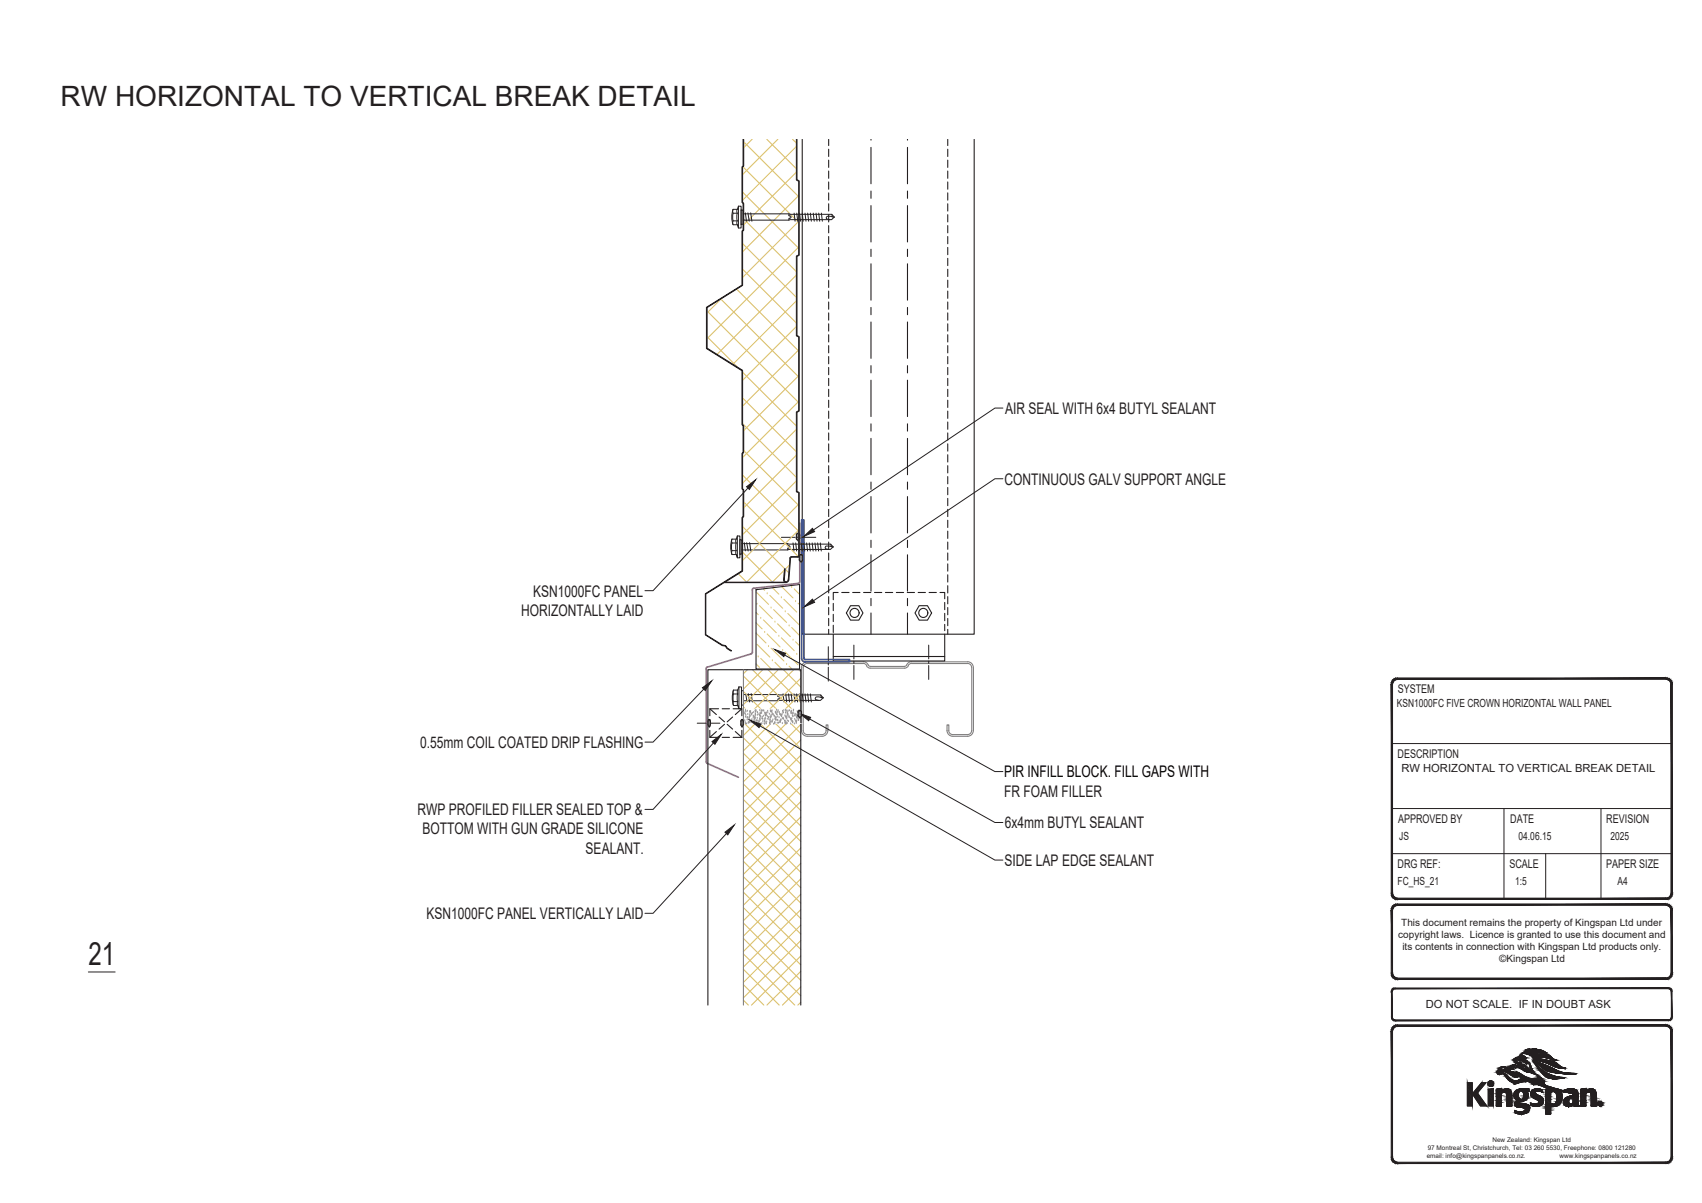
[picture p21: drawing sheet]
<svg xmlns="http://www.w3.org/2000/svg" width="297mm" height="210mm" viewBox="0 0 297 210" stroke-linecap="round" stroke-linejoin="round" font-family="sans-serif">
<defs><g id="words">
<text font-size="5.6" fill="#231f20" x="15.4" y="168.5">21</text>
<text font-size="4.9" fill="#231f20" x="10.6" y="18.5">RW HORIZONTAL TO VERTICAL BREAK DETAIL</text>
<g font-size="2.8" fill="#231f20">
<text x="175.4" y="72.2">AIR SEAL WITH 6x4 BUTYL SEALANT</text>
<text x="175.3" y="84.6">CONTINUOUS GALV SUPPORT ANGLE</text>
<text x="91" y="107.5">HORIZONTALLY LAID</text>
<text x="93" y="104.1">KSN1000FC PANEL</text>
<text x="73.3" y="130.5">0.55mm COIL COATED DRIP FLASHING</text>
<text x="72.9" y="142.3">RWP PROFILED FILLER SEALED TOP &amp;</text>
<text x="175.3" y="139.1">FR FOAM FILLER</text>
<text x="73.7" y="145.7">BOTTOM WITH GUN GRADE SILICONE</text>
<text x="102.2" y="149">SEALANT.</text>
<text x="175.4" y="144.6">6x4mm BUTYL SEALANT</text>
<text x="175.3" y="151.2">SIDE LAP EDGE SEALANT</text>
<text x="74.4" y="160.4">KSN1000FC PANEL VERTICALLY LAID</text>
</g>
<text font-size="2.8" fill="#040503" x="175.3" y="135.7">PIR INFILL BLOCK. FILL GAPS WITH</text>
<g font-size="2.1" fill="#231f20">
<text x="243.9" y="121">SYSTEM</text>
<text x="243.9" y="132.3">DESCRIPTION</text>
<text x="244" y="143.6">APPROVED BY</text>
<text x="263.6" y="143.6">DATE</text>
<text x="280.3" y="143.6">REVISION</text>
<text x="243.9" y="151.5">DRG REF:</text>
<text x="263.4" y="151.5">SCALE</text>
<text x="280.3" y="151.5">PAPER SIZE</text>
</g>
<g font-size="2" fill="#231f20">
<text x="243.8" y="123.5">KSN1000FC FIVE CROWN HORIZONTAL WALL PANEL</text>
<text x="244.6" y="134.8">RW HORIZONTAL TO VERTICAL BREAK DETAIL</text>
<text x="244.2" y="146.6">JS</text>
<text x="265" y="146.6">04.06.15</text>
<text x="281.1" y="146.6">2025</text>
<text x="243.9" y="154.5">FC_HS_21</text>
<text x="264.4" y="154.5">1:5</text>
<text x="282.3" y="154.5">A4</text>
<text x="248.9" y="176">DO NOT SCALE. IF IN DOUBT ASK</text>
</g>
<g font-size="1.7" fill="#231f20">
<text x="244.6" y="161.7">This document remains the property of Kingspan Ltd under</text>
<text x="244" y="163.8">copyright laws. Licence is granted to use this document and</text>
<text x="244.7" y="165.8">its contents in connection with Kingspan Ltd products only.</text>
<text x="261.7" y="168">©Kingspan Ltd</text>
</g>
<g font-size="1.1" fill="#231f20">
<text x="249" y="202.1">email: info@kingspanpanels.co.nz.</text>
<text x="249.2" y="200.7">97 Montreal St, Christchurch, Tel: 03 260 5530, Freephone: 0800 121280</text>
<text x="260.5" y="199.4">New Zealand: Kingspan Ltd</text>
<text x="272.2" y="202.1">www.kingspanpanels.co.nz</text>
</g>
</g></defs>
<g fill="none" stroke="#ddde6f" stroke-width=".19">
<path d="M131.9 103.3l2.2 2.2M131.9 106.9l.4 .4M131.9 108.7l1.1 1.1M131.9 110.5l1.8 1.7M131.9 115.9l.7 .6M132.1 105.3h.1M132.1 112.5l2.3 2.2M132.3 114.5h.1M132.6 105.7l2.2 2.3M132.8 107.8h.1M132.8 114.9l1.8 1.9M133.2 102.8l.2 .2"/>
<path d="M133.2 108.2l2.3 2.2M133.4 110.2h.1M133.9 103.5h.1M133.9 110.7l2.2 2.2M134.1 112.7h.1M134.4 103.9l2.2 2.3M134.6 106h.1M134.6 113.1l2.2 2.3M134.8 115.2h.1M134.8 102.6l1.1 1.1M135 106.4l2.3 2.2M135.2 108.4h.1"/>
<path d="M135.2 115.6l1.2 1.2M135.7 108.9l2.2 2.2M135.9 110.9h.1M136.4 104.2h.1M136.4 111.3l2.2 2.3M136.4 102.4l2 2M136.6 113.4h.1M136.8 104.6l2.3 2.2M137 106.6h.1M137 113.8l2.3 2.3M137.3 115.8h.1M137.5 107.1l2 2"/>
<path d="M137.7 109.1h.1M137.7 116.3l.5 .5M138.2 102.4h.1M138.2 109.5l1.3 1.4M138.4 111.6h.1M138.6 102.8l.9 .9M138.8 104.8h.1M138.8 112l.7 .7M139.1 114h.1M139.3 105.3l.2 .2M139.5 107.3h.1M139.5 114.5h.1"/>
</g>
<g fill="none" stroke="#808180" stroke-width=".19">
<path d="M139.2 93.1l-.2 .2M139.4 93.1l-.4 .5M139.6 93.3l-.6 .5M139.6 94l-.2 .3M139.6 93.8l-.5 .4M139.6 93.5l-.6 .6M139.7 96.8l-.2 .2M139.9 96.8l-.4 .5M140.1 97l-.6 .5M140.1 97.7l-.2 .3M140.1 97.5l-.5 .4M140.1 97.2l-.6 .6"/>
<path d="M139.9 116.5v11a1.01 1.01 0 0 0 1 1h2.6a1.01 1.01 0 0 0 1-1M140.2 116.5v11a.71 .71 0 0 0 .7 .7h2.6a.71 .71 0 0 0 .7-.7v-1h.3v1M140.9 115.8a.71 .71 0 0 0-.7 .7M140.9 115.5a1.01 1.01 0 0 0-1 1M140.9 115.8h9.8M140.9 115.5h9.8M150.7 115.8a.76 .76 0 0 1 .7 .6l.5 .2h6l.5-.2 .1-.2M159.1 115.5a1.4 1.4 0 0 0-1.1 .8h-6.1l-.4-.2a.87 .87 0 0 0-.8-.6M159.1 115.8l-.5 .2-.1 .2M159.1 115.8h9.8M159.1 115.5h9.8M168.9 115.5a1.01 1.01 0 0 1 1 1"/>
<path d="M168.9 115.8a.71 .71 0 0 1 .7 .7M169.6 116.5v11a.71 .71 0 0 1-.7 .7M169.9 116.5v11M168.9 128.2h-2.6a.67 .67 0 0 1-.7-.7v-1h-.3v1a1.01 1.01 0 0 0 1 1h2.6M169.9 127.5a1.01 1.01 0 0 1-1 1"/>
</g>
<g fill="none" stroke="#231f20" stroke-width=".19">
<path d="M140 24.3v86.4h30v-86.4M144.6 24.3v1.1M144.6 26v1.3M144.6 27.9v1.3M144.6 29.9v1.2M144.6 31.8v1.2M144.6 33.7v1.2M144.6 35.6v1.2M144.6 37.5v1.2M144.6 39.4v1.2M152 24.3v.2M152 25.7v6.4"/>
<path d="M152 33.3v1.3M152 35.9v6.3M158.4 24.3v.2M158.4 25.7v6.4M158.4 33.3v1.3M158.4 35.9v6.3M165.4 24.3v1.1M165.4 26v1.3M165.4 27.9v1.3M165.4 29.9v1.2M165.4 31.8v1.2M165.4 33.7v1.2"/>
<path d="M165.4 35.6v1.2M165.4 37.5v1.2M165.4 39.4v1.2M144.6 41.3v1.3M144.6 43.2v1.3M144.6 45.1v1.3M144.6 47v1.3M144.6 48.9v1.3M144.6 50.8v1.3M144.6 52.7v1.3M144.6 54.6v1.3M144.6 56.5v1.3"/>
<path d="M144.6 58.4v1.3M152 43.5v1.3M152 46v6.4M152 53.7v1.2M152 56.2v6.4M158.4 43.5v1.3M158.4 46v6.4M158.4 53.7v1.2M158.4 56.2v6.4M165.4 41.3v1.3M165.4 43.2v1.3M165.4 45.1v1.3"/>
<path d="M165.4 47v1.3M165.4 48.9v1.3M165.4 50.8v1.3M165.4 52.7v1.3M165.4 54.6v1.3M165.4 56.5v1.3M165.4 58.4v1.3M144.6 60.3v1.3M144.6 62.2v1.3M144.6 64.1v1.3M144.6 66v1.3M144.6 67.9v1.3"/>
<path d="M144.6 69.9v1.2M144.6 71.8v1.2M144.6 73.7v1.2M144.6 75.6v1.2M144.6 77.5v1.2M144.6 79.4v1.2M152 63.8v1.3M152 66.4v6.3M152 74v1.2M152 76.5v6.4M158.4 63.8v1.3M158.4 66.4v6.3"/>
<path d="M158.4 74v1.2M158.4 76.5v6.4M165.4 60.3v1.3M165.4 62.2v1.3M165.4 64.1v1.3M165.4 66v1.3M165.4 67.9v1.3M165.4 69.9v1.2M165.4 71.8v1.2M165.4 73.7v1.2M165.4 75.6v1.2M165.4 77.5v1.2"/>
<path d="M165.4 79.4v1.2M139 93.4a.31 .31 0 0 1 .3-.3 .31 .31 0 0 1 .3 .3l-.1 .7-.2 .2M139 94l.3 .3M139 93.4v.6M139.3 94.3h.1M139.3 93.1h.1M139.8 96.8l.3 .1v.8l-.3 .3M139.8 96.8l-.3 .1a1.08 1.08 0 0 0 .1 1.1h.2M139.8 98h.1M139.8 96.8h.1M144.6 81.3v1.3M144.6 83.2v1.3"/>
<path d="M144.6 85.1v1.3M144.6 87v1.3M144.6 88.9v1.3M144.6 90.8v1.3M144.6 92.7v1.3M144.6 94.6v1.3M144.6 96.5v1.3M144.6 98.4v1.3M152 84.1v1.3M152 86.7v6.3M152 94.3v1.3M152 96.8v6.4"/>
<path d="M158.4 84.1v1.3M158.4 86.7v6.3M158.4 94.3v1.3M158.4 96.8v6.4M165.4 81.3v1.3M165.4 83.2v1.3M165.4 85.1v1.3M165.4 87v1.3M165.4 88.9v1.3M165.4 90.8v1.3M165.4 92.7v1.3M165.4 94.6v1.3"/>
<path d="M165.4 96.5v1.3M165.4 98.4v1.3M131.9 102.9l7.6-.9v14.8h-7.6zM144.6 100.3v1.3M144.6 102.2v1.3M144.6 104.1v1.3M144.6 106v1.3M144.6 107.9v1.3M144.6 109.9v.8M145.4 110.7v4.7h19.5v-4.7M145.4 105.3v1.3M145.4 107.2v1.3"/>
<path d="M145.4 109.1v1.3M145.4 114.6h19.5M146.3 103.4h-.9v1.3M146.9 103.4h1.3M148.4 105.7h1.5l.7 1.3-.7 1.2h-1.5l-.7-1.2zM148.8 103.4h1.3M150.7 103.4h1.3M152 104.5v1.2M152 107v3.7M152.6 103.4h1.3M154.5 103.4h1.3M156.4 103.4h1.3"/>
<path d="M158.3 103.4h1.3M158.4 104.5v1.2M158.4 107v3.7M160.2 103.4h1.3M160.4 105.7h1.5l.7 1.3-.7 1.2h-1.5l-.7-1.2zM162.1 103.4h1.3M164 103.4h.9v1.1M164.9 105.2v1.2M164.9 107.1v1.2M164.9 109v1.1M165.4 100.3v1.3M165.4 102.2v1.3"/>
<path d="M165.4 104.1v1.3M165.4 106v1.3M165.4 107.9v1.3M165.4 109.9v.8M123.5 175.4v-58.5h16.3v58.5"/>
<circle cx="149.1" cy="107" r=".79"/>
<circle cx="161.1" cy="107" r=".79"/>
</g>
<g fill="none" stroke="#231f20" stroke-width=".17">
<path d="M127.9 36.5l-.2 1.4 .2 1.3M127.9 37.2v1.4M127.9 38.5v.7h.8M127.9 36.5v.7h.8M128.7 37.2v1.4h-.7M128.7 38.5v.7M128.7 36.5v.7M128.9 36v3.8l-.2-.6M128.9 36l-.2 .5h-.7M128.9 36h.4v3.8h-.4M129.3 36.6l.4 .1v2.4l-.2 .1h-.2zM129.7 24.3v4.6l-.2 .2v6.2l.2 .2v4.6l-.2 .2v9.5l-6.2 3.8v7.2l6.2 3.9v9.4l.2 .2v4.6l-.2 .2v6.2l.2 .2v4.6l-.2 .2v9.3l-6.4 4v7.2l2.9 1.9 .6 .1 .3 .4 .7 .5 .1-.1-.7-.5-.4-.4-.5-.1-2.9-1.8v-7.1l6.4-4v-9.3l.2-.2v-4.7l-.2-.2v-6.1l.2-.2v-4.7l-.2-.2v-9.5l-6.2-3.8v-7.1l6.2-3.9v-9.4l.2-.2v-4.7l-.2-.2v-6.1l.2-.2v-4.7"/>
<path d="M129.7 37.3l15.4 .1 .5 .5-.5 .4-15.4 .1M130.1 37.2l.2 1.4M130.5 37.2l.3 1.4M131 37.2l.2 1.4M137.7 37.3v.3l.4 .3-.2 .2M137.9 38.1h-.2v.3M138.6 37.2l.2 1.4M139 24.3v7.1l.4 .2v12.9l-.4 .2v13.9l.4 .2v12.9l-.4 .2v13.9l.4 .2v11.1M139.1 37.2l.1 1.4M139.1 24.3v7.1l.4 .2v13l-.4 .2v13.8l.4 .2v13l-.4 .2v13.8l.4 .2v11.1l-.2 .2h-1.1M139.5 37.2l.2 1.4M140 37.2l.2 1.4"/>
<path d="M140.5 37.2l.2 1.4M141 37.2l.1 1.4M141.4 37.2l.2 1.4M141.9 37.2l.2 1.4M142.4 37.2l.2 1.4M142.9 37.2l.2 1.4M143.4 37.2l.1 1.4M145.2 37.4l.1 .5h.4M145.3 37.8l-.4-.1a.48 .48 0 0 0-.7 .3 .47 .47 0 0 0 .7 .3M127.7 94.8v1.3M127.7 94.1l-.2 1.3 .2 1.4M127.8 96.1h.7"/>
<path d="M127.8 94.1h.7M127.8 94.8h.7M127.8 96.8h.7M127.8 96.1v.7M127.8 94.1v.7M128.5 94.8v1.3M128.5 96.1v.7M128.5 94.1v.7M128.7 93.6v3.8l-.2-.6M128.7 93.6l-.2 .5M128.7 93.6h.4v3.8h-.4M129.1 94.2l.4 .1v2.4h-.2h-.2z"/>
<path d="M129.5 94.9l15.4 .1 .5 .4-.5 .5-15.4 .1M129.9 94.7l.2 1.5M130.3 94.7l.3 1.5M130.8 94.7l.2 1.5M136.4 93.8h2.4M137.5 94.9v.3l.2 .1M137.7 95.3l.2 .1-.2 .2M137.7 95.7h-.2v.3M137.9 97.4l-.3 3.8a.35 .35 0 0 1-.4 .4 .35 .35 0 0 1-.3-.4l.1-1.9h-.1l-.1 1.9M138 97.4l-.3 3.8M138.2 97.2l-.3 .2M138.2 97.3l-.2 .1"/>
<path d="M138.4 94.8l.2 1.4M138.9 94.8l.1 1.4M139.2 93.8h.4M139.4 94.8l.1 1.4M139.4 97.1l-.1 .1h-1.1M139.8 94.8l.2 1.4M139.9 93.8h2.5M140.3 94.8l.2 1.4M140.8 94.8l.1 1.4M141.2 94.8l.2 1.4M141.7 94.8l.2 1.4M142.2 94.8l.2 1.4"/>
<path d="M142.7 94.8l.2 1.4M143.2 94.8l.1 1.4M145 95l.1 .4 .4 .1M145.1 95.4a.86 .86 0 0 0-1 0 .29 .29 0 0 0 0 .3 .29 .29 0 0 0 .2 .1l.4 .1M129 119.9h.4v.7v3.1h-.4M129 119.9v3.8l-.3-.6M129 119.9l-.3 .6M136.8 101.2a.45 .45 0 0 0 .4 .5 .45 .45 0 0 0 .5-.5M144.6 112.9v2.4M144.6 115.7v.4M144.6 116.5v2.4M149 112.6v2.4"/>
<path d="M149 115.4v.4M149 116.2v2.4M162.1 112.6v2.4M162.1 115.4v.4M162.1 116.2v2.4M121.7 126.2h1.6M123.5 126.2h.3M124 126.2h1.6M128 121.1v1.4M128 122.5v.6M128 120.4v.7M128 120.5l-.2 1.3 .2 1.3"/>
<path d="M128 123.1h.7M128 122.5h.8v.6M128 120.5h.7M128.7 121.1v1.4M128.8 120.4v.7h-.8M129.4 120.5l.3 .1v2.4l-.1 .1h-.2zM129.7 121.2l13.5 .1 .5 .5-.5 .5h-13.5M130.1 121.1l.3 1.4M130.6 121.1l.2 1.4M131.1 121.1l.2 1.4M135.8 121.2v.4l.3 .2-.1 .2h-.2v.3M136.7 121.1l.1 1.4"/>
<path d="M137.1 121.1l.2 1.4M137.6 121.1l.2 1.4M138.1 121.1l.2 1.4M138.6 121.1l.1 1.4M139 121.1l.2 1.4M139.5 121.1l.2 1.4M140 121.1l.2 1.4M140.5 121.1l.2 1.4M141 121.1l.1 1.4M141.4 121.1l.2 1.4M143.3 121.3v.5h.4M143.3 121.7l-.7-.1-.3 .3a.47 .47 0 0 0 .6 .4"/>
</g>
<path d="M140.5 115.1l-.2-.2v-24.1h-.4v24.1a.6 .6 0 0 0 .6 .6M140.5 115.1h7.8v.4h-7.8" fill="none" stroke="#3853a3" stroke-width=".3"/>
<path d="M139.6 91.3l-.1 10.4-.2 .1-7.7 .9M123.2 116.7v16.2M131.3 103v11l-7.9 2.5-.2 .2M131.6 102.7l-.3 .3M123.2 132.9l.2 .3M123.4 133.2l.1 .1M123.4 133.3h.1M123.5 133.3l5.4 2.4" fill="none" stroke="#b9519f" stroke-width=".3"/>
<g fill="none" stroke="#dcc06c" stroke-width=".19">
<path d="M129.6 33.5l9.8 9.8M129.7 29.1l9.7 9.7M129.8 38.2l9.2 9.2M129.8 24.8l9.6 9.5M129.8 24.3v4.7l-.2 .2v6.1l.2 .2v4.7l-.2 .2v9.4l-6.2 3.9v7.1l6.2 3.8v9.5l.2 .2v4.7l-.2 .2v6.1l.2 .2v4.7l-.2 .2v9.3l-3.2 2h10.8a.46 .46 0 0 1-.4-.5M131.3 24.3l-1.5 1.5M133.8 24.3l5.2 5.2M135.8 24.3l-6.2 6.2M138.3 24.3l.7 .7M139 24.3v7.1l.4 .2v12.9l-.4 .2v13.9l.4 .2v12.9l-.4 .2v13.9l.4 .2v11.1M139 25.6l-9.4 9.4M139 30l-9.2 9.3"/>
<path d="M139.4 34.1l-9.8 9.8M139.4 38.6l-9.8 9.8M123.4 58.8l5.4 5.3M123.4 54.3l16 16M125.8 52.2l13.6 13.6M125.9 52.1l-2.5 2.5M128.6 50.5l10.8 10.8M129.6 42.5l9.4 9.4M129.6 47l9.4 9.4M139 48l-13.9 13.9M139 52.5l-11.1 11.1M139 57l-9.4 9.4"/>
<path d="M139.4 43.1l-16 16M129.6 65l9.4 9.4M129.6 69.5l9.4 9.3M129.6 73.9l9.4 9.4M129.8 78.6l9.6 9.6M139 75l-9.4 9.3M139 79.4l-9.2 9.2M139.4 61.1l-9.8 9.8M139.4 65.6l-9.6 9.6M139.4 70.1l-9.8 9.8M129.6 82.9l9.8 9.8M129.6 91.9l7.4 7.4"/>
<path d="M129.6 96.4l5.3 5.3M129.8 87.6l9.5 9.6M136.9 99.5l-2.2 2.2M137 99.3l.7 .7M137.8 98.6l-.8 .8M137.9 97.4l-.3 3.8a.35 .35 0 0 1-.4 .4 .35 .35 0 0 1-.3-.4l.1-1.9h-.1l-.1 1.9M138.2 97.2l-.3 .2M139 83.9l-9.4 9.4M139.4 97.1l-.1 .1h-1.1M139.4 88l-9.8 9.8M139.4 92.5l-9.1 9.2M139.4 97l-.2 .2"/>
<path d="M128.9 100.2l1.5 1.5M129.7 118l10.1 10M130.4 116.9l-.7 .7M131.3 116.9l8.5 8.4M133.1 116.9l-3.4 3.4M134 116.9l5.8 5.7M135.8 116.9l-6.1 6.1M136.7 116.9l3.1 3M138.5 116.9l-8.8 8.8M139.4 116.9l.4 .3M139.8 118.4l-10.1 10M129.7 120.7l10.1 10"/>
<path d="M129.7 123.4l10.1 10M129.7 126.1l10.1 10M129.7 128.8l10.1 10M129.7 131.5l10.1 10M129.7 134.2l10.1 10M129.7 136.9l10.1 10M129.7 139.6l10.1 10M139.8 139.9l-10.1 10M139.8 137.2l-10.1 10M139.8 134.5l-10.1 10M139.8 131.8l-10.1 10M139.8 129.2l-10.1 9.9"/>
<path d="M139.8 126.5l-10.1 10M139.8 123.8l-10.1 10M139.8 121.1l-10.1 10M129.7 142.3l10.1 10M129.7 144.9l10.1 10M129.7 147.6l10.1 10M129.7 150.3l10.1 10M129.7 153l10.1 10M129.7 155.7l10.1 10M129.7 158.4l10.1 10M139.8 158.8l-10.1 10M139.8 156.1l-10.1 10"/>
<path d="M139.8 153.4l-10.1 10M139.8 150.7l-10.1 10M139.8 148l-10.1 10M139.8 145.3l-10.1 10M139.8 142.6l-10.1 10M129.7 166.5l9 8.9M129.7 169.2l6.3 6.2M129.7 161.1l10.1 10M129.7 163.8l10.1 10M129.7 171.9l3.6 3.5M129.7 174.6l.9 .8M139.8 164.2l-10.1 10"/>
<path d="M139.8 161.5l-10.1 10M139.8 172.3l-3.2 3.1M139.8 174.9l-.6 .5M139.8 169.6l-6 5.8M139.8 166.9l-8.6 8.5"/>
</g>
<path d="M126.4 101.7h10.8" fill="none" stroke="#231f20" stroke-width=".25"/>
<path d="M139.5 123.8v2.5" fill="none" stroke="#fff" stroke-width=".17"/>
<path d="M129.9 123.8l9.6 2.5h-9.6zM129.9 123.8l9.6 2.5v-2.5z" fill="#fff"/>
<path d="M129.9 123.8l9.6 2.5h-9.6zM129.9 123.8h9.6v2.5z" fill="none" stroke="#fff" stroke-width=".17"/>
<g fill="none" stroke="#989898" stroke-width=".19">
<path d="M130 125.6h.1M130 124.4h.1M130 125.9h.1M130 124.1h.1M130.1 124.5h.1M130.1 126.1h.1M130.1 125h.1M130.1 123.8h.1M130.1 126.2h.1M130.2 124.7h.1M130.2 124.1h.1M130.3 126.2h.1"/>
<path d="M130.4 125.1h.1M130.4 125.5h.1M130.4 124h.1M130.5 125.1h.1M130.5 125.2h.1M130.5 124.5h.1M130.6 126.1h.1M130.6 125.9h.1M130.7 125.4h.1M130.7 126h.1M130.8 125.2h.1M130.8 125.8h.1"/>
<path d="M130.8 125.5h.1M130.8 125.1h.1M130.8 125h.1M130.8 124.1h.1M130.8 126h.1M130.8 124.7h.1M130.9 124.1h.1M130.9 124.5h.1M130.9 124.9h.1M131 124.2h.1M131 124h.1M131.1 125.9h.1"/>
<path d="M131.1 125.6h.1M131.2 124.5h.1M131.2 124.6h.1M131.2 125.4h.1M131.3 124.3h.1M131.4 126h.1M131.5 124.8h.1M131.5 125.1h.1M131.5 124.9h.1M131.5 124.2h.1M131.5 125.8h.1M131.6 125.6h.1"/>
<path d="M131.6 126.2h.1M131.6 125.4h.1M131.7 125.1h.1M131.8 124.9h.1M131.8 125.2h.1M131.8 125.6h.1M131.8 123.9h.1M131.8 124.6h.1M131.8 124.4h.1M131.9 124.7h.1M131.9 124.1h.1M131.9 123.8h.1"/>
<path d="M131.9 123.9h.1M132.1 125.6h.1M132.1 126.1h.1M132.1 125.8h.1M132.1 125.7h.1M132.2 124.2h.1M132.2 125.2h.1M132.2 124.7h.1M132.2 124.3h.1M132.4 126h.1M132.4 126.2h.1M132.5 124.6h.1"/>
<path d="M132.5 125.7h.1M132.5 125.9h.1M132.5 125.8h.1M132.6 124.8h.1M132.6 125.4h.1M132.6 123.8h.1M132.6 125.3h.1M132.6 124.3h.1M132.7 125h.1M132.7 125.6h.1M132.7 124.8h.1M132.7 124.5h.1"/>
<path d="M132.8 124.9h.1M132.8 126.2h.1M132.8 124.3h.1M132.8 125.3h.1M132.9 124.1h.1M132.9 123.9h.1M132.9 124.3h.1M133 126.1h.1M133 125h.1M133.1 125.3h.1M133.1 125.4h.1M133.1 125.8h.1"/>
<path d="M133.1 123.9h.1M133.2 123.9h.1M133.2 124.8h.1M133.3 123.9h.1M133.4 126.1h.1M133.4 125.7h.1M133.4 126.3h.1M133.5 124.3h.1M133.5 125.3h.1M133.5 125.4h.1M133.5 124.6h.1M133.5 125.9h.1"/>
<path d="M133.6 125.2h.1M133.6 124.4h.1M133.6 124.8h.1M133.6 124.7h.1M133.7 126.1h.1M133.7 124.4h.1M133.7 126.2h.1M133.7 124.3h.1M133.8 124.7h.1M133.8 125.9h.1M133.9 124.9h.1M133.9 125.4h.1"/>
<path d="M134 124h.1M134 124.3h.1M134.1 125h.1M134.1 125.1h.1M134.2 125.4h.1M134.3 124.5h.1M134.3 126.1h.1M134.4 125.8h.1M134.4 125h.1M134.4 125.4h.1M134.4 125.6h.1M134.4 126.3h.1"/>
<path d="M134.5 124h.1M134.5 125.2h.1M134.5 123.9h.1M134.5 125.9h.1M134.5 125.1h.1M134.5 124.1h.1M134.5 124.8h.1M134.6 125h.1M134.6 124.6h.1M134.7 124.1h.1M134.7 125.8h.1M134.7 124.2h.1"/>
<path d="M134.7 125.9h.1M134.7 123.9h.1M134.8 124.4h.1M134.8 125.7h.1M134.9 124.6h.1M134.9 125.5h.1M135 126.2h.1M135.1 124.8h.1M135.1 124.9h.1M135.2 126h.1M135.2 126.2h.1M135.2 125.3h.1"/>
<path d="M135.3 125h.1M135.3 124.1h.1M135.3 125.5h.1M135.3 124.2h.1M135.4 125.5h.1M135.4 125.2h.1M135.4 124.4h.1M135.4 125h.1M135.5 123.8h.1M135.5 124.6h.1M135.6 125.6h.1M135.6 124.3h.1"/>
<path d="M135.6 124.6h.1M135.6 124.1h.1M135.6 126.1h.1M135.7 125.6h.1M135.7 125h.1M135.8 125.6h.1M135.8 124.1h.1M135.8 123.9h.1M135.9 126.1h.1M136 125.1h.1M136 126h.1M136 124.2h.1"/>
<path d="M136.1 124.5h.1M136.1 125.7h.1M136.1 124.6h.1M136.2 125.9h.1M136.2 124.6h.1M136.2 125.6h.1M136.3 124.7h.1M136.3 125.4h.1M136.4 124.9h.1M136.5 124.7h.1M136.5 124.5h.1M136.5 126.1h.1"/>
<path d="M136.6 124h.1M136.6 125.3h.1M136.6 125.2h.1M136.7 124.2h.1M136.7 125.3h.1M136.7 124.3h.1M136.7 125.4h.1M136.8 123.9h.1M136.9 125.7h.1M137 126h.1M137 125.7h.1M137 124.8h.1"/>
<path d="M137.1 126.2h.1M137.1 124.9h.1M137.1 124.2h.1M137.1 123.8h.1M137.1 126h.1M137.1 124.3h.1M137.2 125.1h.1M137.2 123.8h.1M137.2 125.8h.1M137.2 126.2h.1M137.2 124h.1M137.2 125.3h.1"/>
<path d="M137.3 125h.1M137.3 126.1h.1M137.3 125.2h.1M137.3 124.9h.1M137.4 126.1h.1M137.4 124.3h.1M137.4 124.6h.1M137.4 124.4h.1M137.5 125.7h.1M137.5 124.1h.1M137.5 124.6h.1M137.5 123.9h.1"/>
<path d="M137.6 125.8h.1M137.7 124.8h.1M137.7 125h.1M137.7 125.1h.1M137.8 123.9h.1M137.9 125.3h.1M138 125.3h.1M138 126.2h.1M138 125.4h.1M138 124.2h.1M138.1 124.4h.1M138.1 124h.1"/>
<path d="M138.1 124.3h.1M138.1 125.7h.1M138.1 125.4h.1M138.2 125.3h.1M138.3 125.8h.1M138.3 124.8h.1M138.3 126h.1M138.4 125.9h.1M138.4 124.9h.1M138.4 124.5h.1M138.4 124.3h.1M138.4 124.4h.1"/>
<path d="M138.5 123.9h.1M138.5 123.8h.1M138.6 126.2h.1M138.7 124.7h.1M138.7 125.4h.1M138.7 124.5h.1M138.8 124.8h.1M138.8 125.6h.1M138.9 125.8h.1M138.9 124.5h.1M138.9 126.1h.1M139 124.7h.1"/>
<path d="M139 125.9h.1M139 125.2h.1M139 125.8h.1M139 125h.1M139.1 125.6h.1M139.1 124h.1M139.1 125.2h.1M139.2 124.9h.1M139.2 124.7h.1M139.3 125.3h.1M139.3 125.5h.1M139.3 124.2h.1"/>
<path d="M139.4 124.1h.1M139.4 125.6h.1M139.4 125.4h.1M139.4 123.9h.1M139.4 124.5h.1"/>
</g>
<g fill="none" stroke="#808180" stroke-width=".19">
<path d="M129.7 116.9v58.5M123.6 126.5l.1 .3M123.6 126.3l.3 .4M123.6 126l.4 .6M123.6 125.8l.4 .5M123.7 125.6l.3 .5M123.9 125.6l.1 .2M129.3 126.5l.2 .3M129.3 126.3l.3 .4M129.3 126l.4 .6M129.3 125.8l.4 .5M129.4 125.6l.3 .5"/>
<path d="M129.6 125.6l.1 .2"/>
</g>
<g fill="none" stroke="#231f20" stroke-width=".19">
<path d="M123.8 126.8h.1M123.8 125.6h.1M123.9 123.7l1.1 1M123.9 125.6v1.2M123.9 127.5v1.2h1.5M124 126.5l-.2 .3M124 125.9l-.2-.3-.2 .1v.8l.2 .3M124 125.9v.6M125 127.7l-1.1 1M125.4 123.7h-1.5v1.2M125.5 125.2l.9 .8M126 128.7h1.3"/>
<path d="M126 123.7h1.3M126.4 126.4l-.9 .9M126.9 126.4l1 .9M127.9 125.2l-1 .8M127.9 123.7h1.6v1.2M127.9 128.7h1.6M128.3 127.7l1.2 1M129.4 125.6l.3 .1a1.04 1.04 0 0 1-.1 1h-.2l-.1-.2zM129.5 125.6v1.2M129.5 127.5v1.2M129.5 123.7l-1.2 1M129.5 126.8h.1"/>
<path d="M129.5 125.6h.1"/>
</g>
<path d="M135.2 113.4l1.9 .6-.3 .6z" fill="#231f20"/>
<path d="M135.2 113.4l1.9 .6-.3 .6zM136.9 114.3l36.7 20.4h1.4" fill="none" stroke="#231f20" stroke-width=".17"/>
<path d="M122.6 120.1l1.6-1.3-1.1 1.7z" fill="#231f20"/>
<path d="M122.6 120.1l1.6-1.3-1.1 1.7zM122.8 120.3l-8.8 9.2h-1.4" fill="none" stroke="#231f20" stroke-width=".17"/>
<path d="M130.3 85l1.6-1.3-1.1 1.7z" fill="#231f20"/>
<path d="M130.3 85l1.6-1.3-1.1 1.7zM130.5 85.2l-16.5 17.9h-1.4" fill="none" stroke="#231f20" stroke-width=".17"/>
<path d="M126.5 145.3l1.6-1.3-1.1 1.7z" fill="#231f20"/>
<path d="M126.5 145.3l1.6-1.3-1.1 1.7zM126.8 145.5l-12.8 13.9h-1.4" fill="none" stroke="#231f20" stroke-width=".17"/>
<path d="M124.3 129.4l1.6-1.2-1.1 1.7z" fill="#231f20"/>
<path d="M124.3 129.4l1.6-1.2-1.1 1.7zM124.5 129.7l-10.5 11.6h-1.4" fill="none" stroke="#231f20" stroke-width=".17"/>
<path d="M140.3 106l1.5-1.4 .4 .5z" fill="#231f20"/>
<path d="M175 83.6h-1.4l-31.6 21.3M140.3 106l1.5-1.4 .4 .5z" fill="none" stroke="#231f20" stroke-width=".17"/>
<path d="M140.3 93.6l1.5-1.4 .4 .6z" fill="#231f20"/>
<path d="M175 71.2h-1.4l-31.6 21.3M140.3 93.6l1.5-1.4 .4 .6zM15.4 169.7h4.7" fill="none" stroke="#231f20" stroke-width=".17"/>
<path d="M139.5 124.5l2 .7-.4 .6z" fill="#231f20"/>
<path d="M139.5 124.5l2 .7-.4 .6zM141.3 125.5l32.3 18.1h1.4" fill="none" stroke="#231f20" stroke-width=".17"/>
<path d="M130.9 125.7l1.9 .7-.3 .6z" fill="#231f20"/>
<path d="M130.9 125.7l1.9 .7-.3 .6zM132.6 126.7l41 23.4h1.4M262.5 141.1v15.8" fill="none" stroke="#231f20" stroke-width=".17"/>
<path d="M139.5 124l-.2 .2M139.7 124l-.4 .5M139.9 124.2l-.6 .5M139.9 125l-.3 .2M139.9 124.7l-.5 .5M139.9 124.4l-.6 .6" fill="none" stroke="#808180" stroke-width=".19"/>
<path d="M139.3 124.9l.3 .3M139.6 124l.2 .1 .1 .8M139.6 124l-.3 .1v.8M139.6 125.2h.1M139.6 124h.1M139.9 124.9l-.3 .3" fill="none" stroke="#231f20" stroke-width=".19"/>
<path d="M290.8 156.8l.2 .2h-.2zM290.8 156.8l.2 .2v-.3zM291 156.7l.3 .2-.3 .1zM291 156.7l.3 .2-.1-.2zM291.2 156.7h.4l-.3 .2zM291.2 156.7h.4l-.2-.2zM291.4 156.5h.3l-.1 .2zM291.5 156.3l-.1 .2h.3zM291.5 156.3l.3-.1-.1 .3zM291.6 156.1l-.1 .2 .3-.1zM291.6 156.1l.3-.2-.1 .3zM291.6 155.9v.2l.3-.2z" fill="#231f20"/>
<path d="M290.8 156.8l.2 .2h-.2zM290.8 156.8l.2-.1v.3zM291 156.7l.3 .2-.3 .1zM291 156.7h.2l.1 .2zM291.2 156.7h.4l-.3 .2zM291.2 156.7l.2-.2 .2 .2zM291.4 156.5h.3l-.1 .2zM291.5 156.3l.3-.1-.1 .3zM291.5 156.3l.2 .2h-.3zM291.6 156.1l.3-.2-.1 .3zM291.6 156.1l.2 .1-.3 .1zM291.6 155.9h.3l-.3 .2z" fill="none" stroke="#231f20" stroke-width=".17"/>
<path d="M291.6 119.4v36.5h.3zM291.6 119.4h.3v36.5z" fill="#231f20"/>
<path d="M291.6 119.4h.3v36.5zM291.6 119.4l.3 36.5h-.3z" fill="none" stroke="#231f20" stroke-width=".17"/>
<path d="M291.8 119.1l.1 .3h-.3zM291.6 119.2v.2l.2-.3zM291.7 118.9l.1 .2-.2 .1zM291.5 119l.1 .2 .1-.3zM291.6 118.7l.1 .2-.2 .1zM291.4 118.8l.1 .2 .1-.3zM291.3 118.5l.3 .2-.2 .1zM291.3 118.5l-.1 .2 .2 .1zM291 118.4l.3 .1-.1 .2zM291 118.4v.2l.2 .1zM290.8 118.3l.2 .1v.2zM290.8 118.3v.3h.2z" fill="#231f20"/>
<path d="M290.8 118.3l.2 .1v.2zM290.8 118.3l.2 .3h-.2zM291 118.4l.3 .1-.1 .2zM291 118.4l.2 .3-.2-.1zM291.3 118.5l.3 .2-.2 .1zM291.3 118.5l.1 .3-.2-.1zM291.4 118.8l.2-.1-.1 .3zM291.5 119l.2-.1-.1 .3zM291.6 118.7l.1 .2-.2 .1zM291.6 119.2l.2-.1-.2 .3zM291.7 118.9l.1 .2-.2 .1zM291.8 119.1l.1 .3h-.3z" fill="none" stroke="#231f20" stroke-width=".17"/>
<path d="M243.9 118.6h46.9v-.3zM243.9 118.3h46.9l-46.9 .3z" fill="#231f20"/>
<path d="M243.9 118.6l46.9-.3v.3zM243.9 118.3h46.9l-46.9 .3z" fill="none" stroke="#231f20" stroke-width=".17"/>
<path d="M243.6 118.4l.3-.1v.3zM243.6 118.4l.1 .2h.2zM243.3 118.5l.3-.1 .1 .2zM243.3 118.5l.2 .2 .2-.1zM243.1 118.7l.2-.2 .2 .2zM243.1 118.7l.2 .1 .2-.1zM243.1 118.7l.2 .1-.4 .1zM242.9 118.9l.3 .1 .1-.2zM242.9 118.9l.3 .1-.4 .1zM242.8 119.1l.3 .1 .1-.2zM242.8 119.1l.3 .1-.3 .2zM242.8 119.4h.2l.1-.2z" fill="#231f20"/>
<path d="M242.8 119.4l.3-.2-.1 .2zM242.8 119.1l.4-.1-.1 .2zM242.8 119.1l.3 .1-.3 .2zM242.9 118.9l.3 .1-.4 .1zM242.9 118.9l.4-.1-.1 .2zM243.1 118.7l.2 .1-.4 .1zM243.1 118.7h.4l-.2 .1zM243.1 118.7l.2-.2 .2 .2zM243.3 118.5l.4 .1-.2 .1zM243.3 118.5l.3-.1 .1 .2zM243.6 118.4l.3-.1v.3zM243.6 118.4l.3 .2h-.2z" fill="none" stroke="#231f20" stroke-width=".17"/>
<path d="M242.8 119.4l.2 36.5v-36.5zM242.8 119.4l.2 36.5h-.2z" fill="#231f20"/>
<path d="M242.8 119.4h.2v36.5zM242.8 119.4l.2 36.5h-.2z" fill="none" stroke="#231f20" stroke-width=".17"/>
<path d="M242.8 155.9h.2l-.2 .3zM243 155.9l-.2 .3 .3-.1zM242.8 156.2l.3-.1-.2 .4zM243.1 156.1l-.2 .4 .3-.2zM242.9 156.5l.3-.2-.1 .4zM243.2 156.3l-.1 .4 .2-.2zM243.3 156.5v.4l-.2-.2zM243.3 156.5v.4l.2-.2zM243.5 156.7l.1 .3-.3-.1zM243.5 156.7l.1 .3 .1-.3zM243.7 156.7l.2 .3h-.3zM243.7 156.7l.2 .3v-.2z" fill="#231f20"/>
<path d="M242.8 155.9h.2l-.2 .3zM242.8 156.2l.3-.1-.2 .4zM242.9 156.5l.3-.2-.1 .4zM243 155.9l.1 .2-.3 .1zM243.1 156.1l.1 .2-.3 .2zM243.1 156.7l.2-.2v.4zM243.2 156.3l.1 .2-.2 .2zM243.3 156.5l.2 .2-.2 .2zM243.5 156.7h.2l-.1 .3zM243.5 156.7l.1 .3-.3-.1zM243.7 156.7l.2 .1v.2zM243.7 156.7l.2 .3h-.3z" fill="none" stroke="#231f20" stroke-width=".17"/>
<path d="M243.9 156.8v.2l46.9-.2zM243.9 157l46.9-.2v.2z" fill="#231f20"/>
<path d="M242.9 129.8h48.8M242.9 149h48.8M242.9 141.1h48.8M243.9 157.9l1.9 .1M243.9 156.8h46.9l-46.9 .2zM243.9 157l46.9-.2v.2zM269.8 149v7.9M279.4 141.1v15.8" fill="none" stroke="#231f20" stroke-width=".17"/>
<path d="M290.8 202.9l.2 .2h-.2zM290.8 202.9l.2 .2v-.3zM291 202.8l.3 .1-.3 .2zM291 202.8l.3 .1-.1-.2zM291.2 202.7l.4 .1-.3 .1zM291.2 202.7l.4 .1-.2-.2zM291.4 202.6l.3-.1-.1 .3zM291.5 202.4l-.1 .2 .3-.1zM291.5 202.4l.3-.1-.1 .2zM291.6 202.2l-.1 .2 .3-.1zM291.6 202.2l.3-.2-.1 .3zM291.6 202v.2l.3-.2z" fill="#231f20"/>
<path d="M290.8 202.9l.2 .2h-.2zM290.8 202.9l.2-.1v.3zM291 202.8l.3 .1-.3 .2zM291 202.8l.2-.1 .1 .2zM291.2 202.7l.4 .1-.3 .1zM291.2 202.7l.2-.1 .2 .2zM291.4 202.6l.3-.1-.1 .3zM291.5 202.4l.3-.1-.1 .2zM291.5 202.4l.2 .1-.3 .1zM291.6 202.2l.3-.2-.1 .3zM291.6 202.2l.2 .1-.3 .1zM291.6 202h.3l-.3 .2z" fill="none" stroke="#231f20" stroke-width=".17"/>
<path d="M291.6 180v22h.3zM291.6 180h.3v22z" fill="#231f20"/>
<path d="M291.6 180h.3v22zM291.6 180l.3 22h-.3z" fill="none" stroke="#231f20" stroke-width=".17"/>
<path d="M291.8 179.7l.1 .3h-.3zM291.6 179.8v.2l.2-.3zM291.7 179.4l.1 .3-.2 .1zM291.5 179.6l.1 .2 .1-.4zM291.6 179.2l.1 .2-.2 .2zM291.6 179.2l-.2 .2 .1 .2zM291.3 179l.3 .2-.2 .2zM291.3 179l-.1 .2 .2 .2zM291 178.9l.3 .1-.1 .2zM291 178.9v.3h.2zM290.8 178.9h.2v.3zM290.8 178.9v.2l.2 .1z" fill="#231f20"/>
<path d="M290.8 178.9h.2v.3zM290.8 178.9l.2 .3-.2-.1zM291 178.9l.3 .1-.1 .2zM291 178.9l.2 .3h-.2zM291.3 179l.3 .2-.2 .2zM291.3 179l.1 .4-.2-.2zM291.4 179.4l.2-.2-.1 .4zM291.5 179.6l.2-.2-.1 .4zM291.6 179.2l.1 .2-.2 .2zM291.6 179.8l.2-.1-.2 .3zM291.7 179.4l.1 .3-.2 .1zM291.8 179.7l.1 .3h-.3z" fill="none" stroke="#231f20" stroke-width=".17"/>
<path d="M243.9 179.1h46.9v-.2zM243.9 178.9h46.9l-46.9 .2z" fill="#231f20"/>
<path d="M243.9 179.1l46.9-.2v.2zM243.9 178.9h46.9l-46.9 .2z" fill="none" stroke="#231f20" stroke-width=".17"/>
<path d="M243.6 178.9h.3v.2zM243.6 178.9l.1 .3 .2-.1zM243.3 179l.3-.1 .1 .3zM243.3 179l.2 .2h.2zM243.1 179.2l.2-.2 .2 .2zM243.1 179.2l.2 .2 .2-.2zM243.1 179.2l.2 .2h-.4zM242.9 179.4l.3 .2 .1-.2zM242.9 179.4l.3 .2-.4 .1zM242.8 179.7l.3 .1 .1-.2zM242.8 179.7l.3 .1-.3 .2zM242.8 180h.2l.1-.2z" fill="#231f20"/>
<path d="M242.8 180l.3-.2-.1 .2zM242.8 179.7l.4-.1-.1 .2zM242.8 179.7l.3 .1-.3 .2zM242.9 179.4l.3 .2-.4 .1zM242.9 179.4h.4l-.1 .2zM243.1 179.2l.2 .2h-.4zM243.1 179.2h.4l-.2 .2zM243.1 179.2l.2-.2 .2 .2zM243.3 179l.4 .2h-.2zM243.3 179l.3-.1 .1 .3zM243.6 178.9h.3v.2zM243.6 178.9l.3 .2-.2 .1z" fill="none" stroke="#231f20" stroke-width=".17"/>
<path d="M242.8 180l.2 22v-22zM242.8 180l.2 22h-.2z" fill="#231f20"/>
<path d="M242.8 180h.2v22zM242.8 180l.2 22h-.2z" fill="none" stroke="#231f20" stroke-width=".17"/>
<path d="M242.8 202h.2l-.2 .3zM243 202l-.2 .3 .3-.1zM242.8 202.3l.3-.1-.2 .3zM243.1 202.2l-.2 .3 .3-.1zM242.9 202.5l.3-.1-.1 .4zM243.2 202.4l-.1 .4 .2-.2zM243.3 202.6v.3l-.2-.1zM243.3 202.6v.3l.2-.2zM243.5 202.7l.1 .4-.3-.2zM243.5 202.7l.1 .4 .1-.3zM243.7 202.8l.2 .3h-.3zM243.7 202.8l.2 .3v-.2z" fill="#231f20"/>
<path d="M242.8 202h.2l-.2 .3zM242.8 202.3l.3-.1-.2 .3zM242.9 202.5l.3-.1-.1 .4zM243 202l.1 .2-.3 .1zM243.1 202.2l.1 .2-.3 .1zM243.1 202.8l.2-.2v.3zM243.2 202.4l.1 .2-.2 .2zM243.3 202.6l.2 .1-.2 .2zM243.5 202.7l.2 .1-.1 .3zM243.5 202.7l.1 .4-.3-.2zM243.7 202.8l.2 .1v.2zM243.7 202.8l.2 .3h-.3z" fill="none" stroke="#231f20" stroke-width=".17"/>
<path d="M243.9 202.9v.2l46.9-.2zM243.9 203.1l46.9-.2v.2z" fill="#231f20"/>
<path d="M243.9 202.9h46.9l-46.9 .2zM243.9 203.1l46.9-.2v.2z" fill="none" stroke="#231f20" stroke-width=".17"/>
<path d="M291.2 178l.2 .1-.2 .1zM291.2 178l.2 .1v-.1zM291.4 178h.2l-.2 .1zM291.4 178h.2l-.1-.1zM291.5 177.9l.3-.1-.2 .2zM291.6 177.7l-.1 .2 .3-.1zM291.8 177.6v.2l-.2-.1zM291.7 177.6l-.1 .1 .2-.1z" fill="#231f20"/>
<path d="M291.2 178l.2 .1-.2 .1zM291.2 178h.2v.1zM291.4 178h.2l-.2 .1zM291.4 178l.1-.1 .1 .1zM291.5 177.9l.3-.1-.2 .2zM291.6 177.7l.2 .1-.3 .1zM291.7 177.6h.1l-.2 .1zM291.8 177.6v.2l-.2-.1z" fill="none" stroke="#231f20" stroke-width=".17"/>
<path d="M291.7 173.1v4.5h.1zM291.7 173.1h.1v4.5z" fill="#231f20"/>
<path d="M291.7 173.1h.1v4.5zM291.7 173.1l.1 4.5h-.1z" fill="none" stroke="#231f20" stroke-width=".17"/>
<path d="M291.8 172.8v.3h-.1zM291.6 172.9l.1 .2 .1-.3zM291.6 172.6l.2 .2-.2 .1zM291.6 172.6l-.1 .1 .1 .2zM291.4 172.5l.2 .1-.1 .1zM291.4 172.5v.1l.1 .1zM291.2 172.5h.2v.1zM291.2 172.5v.1h.2z" fill="#231f20"/>
<path d="M291.2 172.5h.2v.1zM291.2 172.5l.2 .1h-.2zM291.4 172.5l.1 .2-.1-.1zM291.4 172.5l.2 .1-.1 .1zM291.6 172.6l.2 .2-.2 .1zM291.6 172.9l.2-.1-.1 .3zM291.6 172.6v.3l-.1-.2zM291.8 172.8v.3h-.1z" fill="none" stroke="#231f20" stroke-width=".17"/>
<path d="M243.5 172.6h47.7v-.1zM243.5 172.5h47.7l-47.7 .1z" fill="#231f20"/>
<path d="M243.5 172.6l47.7-.1v.1zM243.5 172.5h47.7l-47.7 .1z" fill="none" stroke="#231f20" stroke-width=".17"/>
<path d="M243.2 172.5h.3v.1zM243.2 172.5l.1 .1h.2zM243 172.6l.2-.1 .1 .1zM243 172.6l.1 .1 .2-.1zM243 172.6l.1 .1-.2 .1zM242.9 172.8l.1 .1 .1-.2zM242.9 172.8l.1 .1-.2 .2zM243 172.9l-.2 .2h.2z" fill="#231f20"/>
<path d="M242.9 172.8l.2-.1-.1 .2zM242.9 172.8l.1 .1-.2 .2zM243 172.6h.3l-.2 .1zM243 172.6l.2-.1 .1 .1zM243 172.6l.1 .1-.2 .1zM243 172.9v.2h-.2zM243.2 172.5h.3v.1zM243.2 172.5l.3 .1h-.2z" fill="none" stroke="#231f20" stroke-width=".17"/>
<path d="M242.8 173.1l.2 4.5v-4.5zM242.8 173.1l.2 4.5h-.2z" fill="#231f20"/>
<path d="M242.8 173.1l.2 4.5h-.2zM242.8 173.1h.2v4.5z" fill="none" stroke="#231f20" stroke-width=".17"/>
<path d="M242.8 177.6h.2l-.1 .2zM243 177.6l-.1 .2 .1-.1zM242.9 177.8l.1-.1v.3zM243 177.7v.3l.1-.1zM243 178l.1-.1 .1 .2zM243.1 177.9l.1 .2 .1-.1zM243.3 178l.2 .2-.3-.1zM243.3 178l.2 .2v-.2z" fill="#231f20"/>
<path d="M242.8 177.6h.2l-.1 .2zM242.9 177.8l.1-.1v.3zM243 177.6v.1l-.1 .1zM243 177.7l.1 .2-.1 .1zM243 178l.1-.1 .1 .2zM243.1 177.9l.2 .1-.1 .1zM243.3 178h.2v.2zM243.3 178l.2 .2-.3-.1z" fill="none" stroke="#231f20" stroke-width=".17"/>
<path d="M243.5 178v.2l47.7-.2zM243.5 178.2l47.7-.2v.2z" fill="#231f20"/>
<path d="M243.5 178h47.7l-47.7 .2zM243.5 178.2l47.7-.2v.2z" fill="none" stroke="#231f20" stroke-width=".17"/>
<path d="M290.8 170.7l.3 .2-.3 .1zM290.8 170.7l.3 .2-.1-.2zM291 170.7l.3 .1-.2 .1zM291 170.7l.3 .1-.1-.2zM291.2 170.6h.4l-.3 .2zM291.2 170.6h.4l-.2-.1zM291.4 170.5l.3-.1-.1 .2zM291.5 170.3l-.1 .2 .3-.1zM291.5 170.3l.3-.2-.1 .3zM291.6 170.1l-.1 .2 .3-.2zM291.6 170.1l.3-.2-.1 .2zM291.6 169.9v.2l.3-.2z" fill="#231f20"/>
<path d="M290.8 170.7l.3 .2-.3 .1zM290.8 170.7h.2l.1 .2zM291 170.7l.3 .1-.2 .1zM291 170.7l.2-.1 .1 .2zM291.2 170.6h.4l-.3 .2zM291.2 170.6l.2-.1 .2 .1zM291.4 170.5l.3-.1-.1 .2zM291.5 170.3l.3-.2-.1 .3zM291.5 170.3l.2 .1-.3 .1zM291.6 170.1l.3-.2-.1 .2zM291.6 170.1h.2l-.3 .2zM291.6 169.9h.3l-.3 .2z" fill="none" stroke="#231f20" stroke-width=".17"/>
<path d="M291.6 158.9v11h.3zM291.6 158.9h.3v11z" fill="#231f20"/>
<path d="M291.6 158.9h.3v11zM291.6 158.9l.3 11h-.3z" fill="none" stroke="#231f20" stroke-width=".17"/>
<path d="M291.8 158.6l.1 .3h-.3zM291.6 158.7v.2l.2-.3zM291.7 158.3l.1 .3-.2 .1zM291.5 158.5l.1 .2 .1-.4zM291.6 158.1l.1 .2-.2 .2zM291.6 158.1l-.2 .2 .1 .2zM291.3 157.9l.3 .2-.2 .2zM291.3 157.9l-.1 .2 .2 .2zM291.1 157.8l.2 .1-.1 .2zM291.1 157.8l-.1 .3h.2zM290.8 157.8h.3l-.1 .3zM290.8 157.8v.2l.2 .1z" fill="#231f20"/>
<path d="M290.8 157.8h.3l-.1 .3zM290.8 157.8l.2 .3-.2-.1zM291.1 157.8l.2 .1-.1 .2zM291.1 157.8l.1 .3h-.2zM291.3 157.9l.3 .2-.2 .2zM291.3 157.9l.1 .4-.2-.2zM291.4 158.3l.2-.2-.1 .4zM291.5 158.5l.2-.2-.1 .4zM291.6 158.1l.1 .2-.2 .2zM291.6 158.7l.2-.1-.2 .3zM291.7 158.3l.1 .3-.2 .1zM291.8 158.6l.1 .3h-.3z" fill="none" stroke="#231f20" stroke-width=".17"/>
<path d="M243.9 158h46.9v-.2zM243.9 157.8h46.9l-46.9 .2z" fill="#231f20"/>
<path d="M243.9 158l46.9-.2v.2zM243.9 157.8h46.9l-46.9 .2z" fill="none" stroke="#231f20" stroke-width=".17"/>
<path d="M243.6 157.8h.3v.2zM243.6 157.8l.1 .3 .2-.1zM243.3 157.9l.3-.1 .1 .3zM243.3 157.9l.2 .2h.2zM243.1 158.1l.2-.2 .2 .2zM243.1 158.1l.2 .2 .2-.2zM243.1 158.1l.2 .2h-.4zM242.9 158.3l.3 .2 .1-.2zM242.9 158.3l.3 .2-.4 .1zM242.8 158.6l.3 .1 .1-.2zM242.8 158.6l.3 .1-.3 .2zM242.8 158.9h.2l.1-.2z" fill="#231f20"/>
<path d="M242.8 158.9l.3-.2-.1 .2zM242.8 158.6l.4-.1-.1 .2zM242.8 158.6l.3 .1-.3 .2zM242.9 158.3l.3 .2-.4 .1zM242.9 158.3h.4l-.1 .2zM243.1 158.1l.2 .2h-.4zM243.1 158.1h.4l-.2 .2zM243.1 158.1l.2-.2 .2 .2zM243.3 157.9l.4 .2h-.2zM243.3 157.9l.3-.1 .1 .3zM243.6 157.8h.3v.2zM243.6 157.8l.3 .2-.2 .1z" fill="none" stroke="#231f20" stroke-width=".17"/>
<path d="M242.8 158.9l.2 11v-11zM242.8 158.9l.2 11h-.2z" fill="#231f20"/>
<path d="M242.8 158.9h.2v11zM242.8 158.9l.2 11h-.2z" fill="none" stroke="#231f20" stroke-width=".17"/>
<path d="M242.8 169.9h.2l-.2 .2zM243 169.9l-.2 .2h.3zM242.8 170.1h.3l-.2 .3zM243.1 170.1l-.2 .3 .3-.1zM242.9 170.4l.3-.1-.1 .3zM243.2 170.3l-.1 .3 .2-.1zM243.3 170.5v.3l-.2-.2zM243.3 170.5v.3l.2-.2zM243.5 170.6l.1 .3-.3-.1zM243.5 170.6l.1 .3 .1-.2zM243.7 170.7l.2 .3-.3-.1zM243.7 170.7l.2 .3v-.3z" fill="#231f20"/>
<path d="M242.8 169.9h.2l-.2 .2zM242.8 170.1h.3l-.2 .3zM242.9 170.4l.3-.1-.1 .3zM243 169.9l.1 .2h-.3zM243.1 170.1l.1 .2-.3 .1zM243.1 170.6l.2-.1v.3zM243.2 170.3l.1 .2-.2 .1zM243.3 170.5l.2 .1-.2 .2zM243.5 170.6l.2 .1-.1 .2zM243.5 170.6l.1 .3-.3-.1zM243.7 170.7h.2v.3zM243.7 170.7l.2 .3-.3-.1z" fill="none" stroke="#231f20" stroke-width=".17"/>
<path d="M243.9 170.7v.3l46.9-.3zM243.9 171l46.9-.3v.3z" fill="#231f20"/>
<g fill="none" stroke="#231f20" stroke-width=".17">
<path d="M243.9 170.7h46.9l-46.9 .3zM243.9 171l46.9-.3v.3zM261.4 186.9a.44 .44 0 0 0 .6 .5l-.4 .2-.2-.2-.1-.2zM261.7 186.4h.1a1.09 1.09 0 0 1 1.5 .3l.2-.2a.49 .49 0 0 1 .5-.6l.3-.1 .7 .3a.66 .66 0 0 0-.6-.7l-.2-.4 .3 .4h.1l-.3-.6a1.26 1.26 0 0 0 1.2-.8l.3-.2a1.16 1.16 0 0 1 1.2-.7l-.7 .6-.7 .3-.3 .4 .5-.2 .6 .5-.1-.1a1.7 1.7 0 0 0-1.7 .2l.2 .1-.1 .1a.35 .35 0 0 0 .1 .5 .35 .35 0 0 0 .5-.1l.3 .4-.2 .6 1 .5-.3-1 1.1 1.2-.3-1.5a4.3 4.3 0 0 0 1.2 2l-1.6-.5-1.9-1.1h-.4l.3 .4-.5-.3a.24 .24 0 0 0-.3 .2 .24 .24 0 0 0 .2 .3h.3a.49 .49 0 0 0-.7 .3l.3 .4 .1-.1-.2-.1 1 .3v-.3a5.9 5.9 0 0 0 2.6 1.8l.4 .3 .5-.3a1.53 1.53 0 0 1 1.3-.2l-.1 .1 .2 .5a20.8 20.8 0 0 0 4.9 1.5l.5 .1a24.4 24.4 0 0 1-7-1.7l-.3 .2-.3-.3-.9-.4-.1 .1h-.8l-1.3 .5-.2-.3a4 4 0 0 1-1.7-1.5l-.2-.2a.49 .49 0 0 1-.6-.2 .49 .49 0 0 1 0-.6zM261.7 186.5l.2 .6h-.1a.41 .41 0 0 1-.1-.6zM262.1 186.4l.1-.1a1.77 1.77 0 0 1 1.4 .9l.2 .2-1.2-.7-.6 .2zM262.3 187.1a.41 .41 0 0 1 .6 0l1.3 .8h.4l-.1 .1a.42 .42 0 0 0 .5-.3l.7 .6-1.5 .4-.9-.6zM264 187.3h.4zM265 187.2a4.2 4.2 0 0 0 2.9 1.1l-.3 .3a.71 .71 0 0 0 .7-1l.9 .7-1.5 .7h-.1a9.2 9.2 0 0 1-2.6-1.8zM265.2 186l.1 .3-.1-.1zM265.2 184.9l.3-.2h.7v.2h-.2a.73 .73 0 0 1 .7 .7l-.7-.6 .4 .7-.6-.4-.8-.2zM265.8 185.8a.35 .35 0 0 1-.2 .6z"/>
<path d="M265.8 183.9h.1a2.68 2.68 0 0 0 1.6-.8l.8 .1h-.4a2.92 2.92 0 0 1-2.1 .7zM266.3 186.3l.6 .8-.2-.1zM266.5 184v-.1a2.98 2.98 0 0 0 1.8-.6h.8l.8 .5a3.5 3.5 0 0 0-2.4 .2zM267 184.2l1.2-.1a2.25 2.25 0 0 1 2.8 .6l.6 .4h-.1a10.5 10.5 0 0 0-3.6-.6zM267.6 184.6l.5 .1a7.5 7.5 0 0 1 4.5 1.6l.5 .1a3.9 3.9 0 0 1-2.7-.6l-2-.8zM267.6 185.3a6.8 6.8 0 0 0 5.5 2.8h-.1a4.5 4.5 0 0 1-3.4-.3 9 9 0 0 1-2-2.5zM267.7 184.9l2.5 1.2a8.2 8.2 0 0 0 4.9 1.3 11.9 11.9 0 0 1-5.5-.7z"/>
</g>
<path d="M266.9 183.1h.1z" fill="#231f20"/>
<path d="M266.9 183.1h.1z" fill="none" stroke="#231f20" stroke-width=".17"/>
<path d="M266.9 183.1h.1zM266.9 183.1h.1zM266.7 183.1h.3z" fill="#231f20"/>
<path d="M266.7 183.1h.3zM266.9 183.1h.1z" fill="none" stroke="#231f20" stroke-width=".17"/>
<path d="M266.9 183.1h.1z" fill="#231f20"/>
<path d="M266.9 183.1h.1z" fill="none" stroke="#231f20" stroke-width=".17"/>
<path d="M266.7 183.1h.3zM266.5 183.2h.5z" fill="#231f20"/>
<path d="M266.5 183.2h.5zM266.7 183.1h.3z" fill="none" stroke="#231f20" stroke-width=".17"/>
<path d="M266.5 183.2h.5zM266.5 183.2h.5z" fill="#231f20"/>
<path d="M266.5 183.2h.5z" fill="none" stroke="#231f20" stroke-width=".17"/>
<path d="M266.5 183.2h.5zM266.4 183.2h.6z" fill="#231f20"/>
<path d="M266.4 183.2h.6zM266.5 183.2h.5z" fill="none" stroke="#231f20" stroke-width=".17"/>
<path d="M266.4 183.2h.6zM266.4 183.2h.5z" fill="#231f20"/>
<path d="M266.4 183.2h.5zM266.4 183.2h.6z" fill="none" stroke="#231f20" stroke-width=".17"/>
<path d="M266.4 183.2h.5zM266.3 183.3h.6z" fill="#231f20"/>
<path d="M266.3 183.3h.6zM266.4 183.2h.5z" fill="none" stroke="#231f20" stroke-width=".17"/>
<path d="M266.3 183.3h.6zM266.3 183.3h.5z" fill="#231f20"/>
<path d="M266.3 183.3h.6zM266.3 183.3h.5z" fill="none" stroke="#231f20" stroke-width=".17"/>
<path d="M266.3 183.3l.3 .2 .2-.2zM266.3 183.3l.3 .2h-.4z" fill="#231f20"/>
<path d="M266.3 183.3h.5l-.2 .2zM266.3 183.3l.3 .2h-.4z" fill="none" stroke="#231f20" stroke-width=".17"/>
<path d="M266.2 183.5h.4zM266.1 183.5h.5z" fill="#231f20"/>
<path d="M266.2 183.5h.4z" fill="none" stroke="#231f20" stroke-width=".17"/>
<path d="M266.1 183.5l.4 .1 .1-.1zM266.1 183.5l.4 .1h-.5z" fill="#231f20"/>
<path d="M266.1 183.5l.4 .1h-.5zM266.1 183.5h.5l-.1 .1z" fill="none" stroke="#231f20" stroke-width=".17"/>
<path d="M266 183.6h.5zM266 183.6l.4 .1h-.4z" fill="#231f20"/>
<path d="M266 183.6h.5zM266 183.6l.4 .1h-.4z" fill="none" stroke="#231f20" stroke-width=".17"/>
<path d="M266 183.7h.4zM266 183.7h.3z" fill="#231f20"/>
<path d="M266 183.7h.4zM266 183.7h.3z" fill="none" stroke="#231f20" stroke-width=".17"/>
<path d="M265.9 183.7h.4zM265.9 183.7h.3z" fill="#231f20"/>
<path d="M265.9 183.7h.4zM265.9 183.7h.3z" fill="none" stroke="#231f20" stroke-width=".17"/>
<path d="M265.9 183.7h.3zM265.8 183.8h.2z" fill="#231f20"/>
<path d="M265.8 183.8h.2zM265.9 183.7h.3z" fill="none" stroke="#231f20" stroke-width=".17"/>
<path d="M265.8 183.8h.2zM265.8 183.8h.2z" fill="#231f20"/>
<path d="M265.8 183.8h.2z" fill="none" stroke="#231f20" stroke-width=".17"/>
<path d="M265.8 183.8h.2zM265.7 183.9h.2z" fill="#231f20"/>
<path d="M265.7 183.9h.2zM265.8 183.8h.2z" fill="none" stroke="#231f20" stroke-width=".17"/>
<path d="M265.7 183.9h.2zM265.7 183.9h.1z" fill="#231f20"/>
<path d="M265.7 183.9h.1zM265.7 183.9h.2z" fill="none" stroke="#231f20" stroke-width=".17"/>
<path d="M265.7 183.9h.1zM265.7 183.9h.1z" fill="#231f20"/>
<path d="M265.7 183.9h.1z" fill="none" stroke="#231f20" stroke-width=".17"/>
<path d="M265.7 183.9h.1zM265.7 183.9h.1zM265.7 183.9h.1zM265.7 183.9h.1z" fill="#231f20"/>
<path d="M265.7 183.9h.1z" fill="none" stroke="#231f20" stroke-width=".17"/>
<path d="M265.7 183.9h.1z" fill="#231f20"/>
<path d="M265.7 183.9h.1zM265.7 183.9h.1" fill="none" stroke="#231f20" stroke-width=".17"/>
<path d="M265.5 184l.1-.1z" fill="#231f20"/>
<path d="M265.5 184l.1-.1zM265.7 183.9h.1" fill="none" stroke="#231f20" stroke-width=".17"/>
<path d="M265.5 184h.1M265.6 184h.1" fill="none" stroke="#231f20" stroke-width=".17"/>
<path d="M265.5 184h.1" fill="none" stroke="#231f20" stroke-width=".17"/>
<path d="M265.4 184v.2zM265.3 184.2l.1-.2zM265.3 184.2h.1zM265.3 184.2h.1z" fill="#231f20"/>
<path d="M265.3 184.2l.1-.2zM265.3 184.2h.1zM265.4 184v.2z" fill="none" stroke="#231f20" stroke-width=".17"/>
<path d="M265.8 184.2h.1" fill="none" stroke="#231f20" stroke-width=".17"/>
<path d="M265.8 184.2h.1" fill="none" stroke="#231f20" stroke-width=".17"/>
<path d="M265.8 184.2l.1 .1zM265.7 184.3h.2z" fill="#231f20"/>
<path d="M265.7 184.3h.2zM265.8 184.2l.1 .1z" fill="none" stroke="#231f20" stroke-width=".17"/>
<path d="M265.7 184.3h.2zM265.6 184.3h.3z" fill="#231f20"/>
<path d="M265.7 184.3h.2z" fill="none" stroke="#231f20" stroke-width=".17"/>
<path d="M265.3 184.2v.1l.1-.1zM265.3 184.2v.1h-.1z" fill="#231f20"/>
<path d="M265.3 184.2h.1l-.1 .1zM265.3 184.2v.1h-.1z" fill="none" stroke="#231f20" stroke-width=".17"/>
<path d="M265.6 184.3h.4zM265.5 184.3h.5z" fill="#231f20"/>
<path d="M265.5 184.3h.5zM265.6 184.3h.4z" fill="none" stroke="#231f20" stroke-width=".17"/>
<path d="M265.5 184.3h.5zM265.4 184.3h.6z" fill="#231f20"/>
<path d="M265.4 184.3h.6zM265.5 184.3h.5z" fill="none" stroke="#231f20" stroke-width=".17"/>
<path d="M265.2 184.3l.1 .1zM265.2 184.3l.1 .1zM265.2 184.4h.1zM265.2 184.4h.1z" fill="#231f20"/>
<path d="M265.2 184.4h.1zM265.2 184.3l.1 .1z" fill="none" stroke="#231f20" stroke-width=".17"/>
<path d="M265.4 184.3l.6 .1zM265.4 184.4h.6z" fill="#231f20"/>
<path d="M265.4 184.4h.6zM265.4 184.3l.6 .1z" fill="none" stroke="#231f20" stroke-width=".17"/>
<path d="M265.2 184.4h.2zM265.2 184.4h.2z" fill="#231f20"/>
<path d="M265.2 184.4h.2z" fill="none" stroke="#231f20" stroke-width=".17"/>
<path d="M265.2 184.4h.9zM265.2 184.4h.9z" fill="#231f20"/>
<path d="M265.2 184.4h.9z" fill="none" stroke="#231f20" stroke-width=".17"/>
<path d="M265.2 184.4h.9zM265.2 184.4h.9zM265.2 184.4h.9zM265.2 184.4h.9z" fill="#231f20"/>
<path d="M265.2 184.4h.9z" fill="none" stroke="#231f20" stroke-width=".17"/>
<path d="M265.2 184.4l.9 .1zM265.2 184.4l.9 .1z" fill="#231f20"/>
<path d="M265.2 184.4l.9 .1z" fill="none" stroke="#231f20" stroke-width=".17"/>
<path d="M265.7 184.5h.4zM265.7 184.5h.4z" fill="#231f20"/>
<path d="M265.7 184.5h.4z" fill="none" stroke="#231f20" stroke-width=".17"/>
<path d="M265.1 184.5h.4zM265.1 184.5h.6z" fill="#231f20"/>
<path d="M265.1 184.5h.4zM265.1 184.5h.6z" fill="none" stroke="#231f20" stroke-width=".17"/>
<path d="M265.1 184.5h.4zM265.1 184.5h.3z" fill="#231f20"/>
<path d="M265.1 184.5h.3zM265.1 184.5h.4z" fill="none" stroke="#231f20" stroke-width=".17"/>
<path d="M265.7 184.5h.4zM265.7 184.5h.4z" fill="#231f20"/>
<path d="M265.7 184.5h.4z" fill="none" stroke="#231f20" stroke-width=".17"/>
<path d="M265.1 184.5h.3zM265.1 184.5h.3z" fill="#231f20"/>
<path d="M265.1 184.5h.3z" fill="none" stroke="#231f20" stroke-width=".17"/>
<path d="M265.8 184.5h.4zM265.8 184.5h.4z" fill="#231f20"/>
<path d="M265.8 184.5h.4z" fill="none" stroke="#231f20" stroke-width=".17"/>
<path d="M265.1 184.5h.3zM265 184.5h.3z" fill="#231f20"/>
<path d="M265 184.5h.3zM265.1 184.5h.3z" fill="none" stroke="#231f20" stroke-width=".17"/>
<path d="M265 184.5h.3zM265 184.5h.3z" fill="#231f20"/>
<path d="M265 184.5h.3z" fill="none" stroke="#231f20" stroke-width=".17"/>
<path d="M266 184.5l.3 .1zM266 184.5l.3 .1z" fill="#231f20"/>
<path d="M266 184.5l.3 .1z" fill="none" stroke="#231f20" stroke-width=".17"/>
<path d="M265 184.5h.3zM264.8 184.6h.3z" fill="#231f20"/>
<path d="M264.8 184.6h.3zM265 184.5h.3z" fill="none" stroke="#231f20" stroke-width=".17"/>
<path d="M266.2 184.6h.1zM266.2 184.6h.1z" fill="#231f20"/>
<path d="M266.2 184.6h.1z" fill="none" stroke="#231f20" stroke-width=".17"/>
<path d="M266.2 184.6h.2zM266.2 184.6h.2z" fill="#231f20"/>
<path d="M266.2 184.6h.2z" fill="none" stroke="#231f20" stroke-width=".17"/>
<path d="M266.3 184.6h.1zM266.3 184.6h.1zM266.3 184.6h.1z" fill="#231f20"/>
<path d="M266.3 184.6h.1z" fill="none" stroke="#231f20" stroke-width=".17"/>
<path d="M266.3 184.6h.1z" fill="#231f20"/>
<path d="M266.3 184.6h.1z" fill="none" stroke="#231f20" stroke-width=".17"/>
<path d="M266.4 184.6h.1M266.3 184.6h.1" fill="none" stroke="#231f20" stroke-width=".17"/>
<path d="M264.8 184.6h.3zM264.6 184.7h.3z" fill="#231f20"/>
<path d="M264.6 184.7h.3zM264.8 184.6h.3z" fill="none" stroke="#231f20" stroke-width=".17"/>
<path d="M266.4 184.6h.1M266.3 184.6h.1M266.4 184.7h.1" fill="none" stroke="#231f20" stroke-width=".17"/>
<path d="M264.6 184.7h.3zM264.5 184.7h.3z" fill="#231f20"/>
<path d="M264.5 184.7h.3zM264.6 184.7h.3z" fill="none" stroke="#231f20" stroke-width=".17"/>
<path d="M264.5 184.7h.3zM264.4 184.7h.4z" fill="#231f20"/>
<path d="M264.4 184.7h.4zM264.5 184.7h.3z" fill="none" stroke="#231f20" stroke-width=".17"/>
<path d="M264.4 184.7h.4zM264.4 184.7h.3z" fill="#231f20"/>
<path d="M264.4 184.7h.3zM264.4 184.7h.4z" fill="none" stroke="#231f20" stroke-width=".17"/>
<path d="M264.4 184.7l.3 .1zM264.3 184.8h.4z" fill="#231f20"/>
<path d="M264.4 184.7l.3 .1z" fill="none" stroke="#231f20" stroke-width=".17"/>
<path d="M264.3 184.8h.4zM264.3 184.8h.3zM264.3 184.8h.3zM264.3 184.8h.3z" fill="#231f20"/>
<path d="M264.3 184.8h.3zM264.3 184.8h.4z" fill="none" stroke="#231f20" stroke-width=".17"/>
<path d="M264.3 184.8h.3zM264.3 184.8h.3z" fill="#231f20"/>
<path d="M264.3 184.8h.3z" fill="none" stroke="#231f20" stroke-width=".17"/>
<path d="M264.3 184.8h.3zM264.3 184.8h.3z" fill="#231f20"/>
<path d="M264.3 184.8h.3z" fill="none" stroke="#231f20" stroke-width=".17"/>
<path d="M264.3 184.8h.3zM264.3 184.8h.3z" fill="#231f20"/>
<path d="M264.3 184.8h.3z" fill="none" stroke="#231f20" stroke-width=".17"/>
<path d="M264.3 184.8l.3 .1zM264.3 184.8l.3 .1zM264.3 184.9h.3zM264.3 184.9h.3z" fill="#231f20"/>
<path d="M264.3 184.8l.3 .1zM264.3 184.9h.3z" fill="none" stroke="#231f20" stroke-width=".17"/>
<path d="M264.3 184.9h.4zM264.3 184.9h.4z" fill="#231f20"/>
<path d="M264.3 184.9h.4z" fill="none" stroke="#231f20" stroke-width=".17"/>
<path d="M264.3 184.9h.5zM264.3 184.9h.5z" fill="#231f20"/>
<path d="M264.3 184.9h.5z" fill="none" stroke="#231f20" stroke-width=".17"/>
<path d="M264.4 184.9h.4zM264.4 184.9h.4z" fill="#231f20"/>
<path d="M264.4 184.9h.4z" fill="none" stroke="#231f20" stroke-width=".17"/>
<path d="M267.7 184.9h.1" fill="none" stroke="#231f20" stroke-width=".17"/>
<path d="M264.4 184.9h.4zM264.4 184.9h.4z" fill="#231f20"/>
<path d="M264.4 184.9h.4z" fill="none" stroke="#231f20" stroke-width=".17"/>
<path d="M267.7 184.9h.1" fill="none" stroke="#231f20" stroke-width=".17"/>
<path d="M267.7 185h.1M267.7 184.9h.1" fill="none" stroke="#231f20" stroke-width=".17"/>
<path d="M264.4 184.9h.4zM264.4 184.9l.3 .1z" fill="#231f20"/>
<path d="M264.4 184.9l.3 .1zM264.4 184.9h.4z" fill="none" stroke="#231f20" stroke-width=".17"/>
<path d="M264.2 185h.1" fill="none" stroke="#231f20" stroke-width=".17"/>
<path d="M264.3 185h.1M264.2 185h.1" fill="none" stroke="#231f20" stroke-width=".17"/>
<path d="M267.7 185h.1zM267.7 185h.1z" fill="#231f20"/>
<path d="M267.7 185h.1z" fill="none" stroke="#231f20" stroke-width=".17"/>
<path d="M264.2 185h.1zM264.2 185h.1z" fill="#231f20"/>
<path d="M264.2 185h.1z" fill="none" stroke="#231f20" stroke-width=".17"/>
<path d="M267.8 185h.1" fill="none" stroke="#231f20" stroke-width=".17"/>
<path d="M264.4 185h.3zM264.4 185h.2z" fill="#231f20"/>
<path d="M264.4 185h.2zM264.4 185h.3z" fill="none" stroke="#231f20" stroke-width=".17"/>
<path d="M264.2 185h.1zM264.2 185h.1zM264.2 185h.1zM264.2 185h.1z" fill="#231f20"/>
<path d="M264.2 185h.1z" fill="none" stroke="#231f20" stroke-width=".17"/>
<path d="M264.2 185l.1 .1zM264.2 185l.1 .1z" fill="#231f20"/>
<path d="M264.2 185l.1 .1z" fill="none" stroke="#231f20" stroke-width=".17"/>
<path d="M264.4 185h.2zM264.4 185l.2 .1z" fill="#231f20"/>
<path d="M264.4 185h.2zM264.4 185l.2 .1z" fill="none" stroke="#231f20" stroke-width=".17"/>
<path d="M264.5 185.1h.1zM264.5 185.1h.1zM264.5 185.1h.1zM264.5 185.1h.1z" fill="#231f20"/>
<path d="M264.5 185.1h.1z" fill="none" stroke="#231f20" stroke-width=".17"/>
<path d="M264.2 185.1h.2zM264.2 185.1h.2z" fill="#231f20"/>
<path d="M264.2 185.1h.2z" fill="none" stroke="#231f20" stroke-width=".17"/>
<path d="M264.5 185.1h.1zM264.5 185.1h.1z" fill="#231f20"/>
<path d="M264.5 185.1h.1z" fill="none" stroke="#231f20" stroke-width=".17"/>
<path d="M267.7 185l.3 .1zM267.7 185l.3 .1z" fill="#231f20"/>
<path d="M267.7 185l.3 .1z" fill="none" stroke="#231f20" stroke-width=".17"/>
<path d="M267.8 185.1h.2zM267.8 185.1h.2z" fill="#231f20"/>
<path d="M267.8 185.1h.2z" fill="none" stroke="#231f20" stroke-width=".17"/>
<path d="M264.3 185.1h.1zM264.3 185.1h.1z" fill="#231f20"/>
<path d="M264.3 185.1h.1z" fill="none" stroke="#231f20" stroke-width=".17"/>
<path d="M264.5 185.1l.1 .1zM264.5 185.1l.1 .1z" fill="#231f20"/>
<path d="M264.5 185.1l.1 .1z" fill="none" stroke="#231f20" stroke-width=".17"/>
<path d="M264.3 185.1l.1 .1zM264.3 185.1l.1 .1z" fill="#231f20"/>
<path d="M264.3 185.1l.1 .1z" fill="none" stroke="#231f20" stroke-width=".17"/>
<path d="M264.5 185.2h.1zM264.5 185.2h.1z" fill="#231f20"/>
<path d="M264.5 185.2h.1z" fill="none" stroke="#231f20" stroke-width=".17"/>
<path d="M267.9 185.1l.3 .2zM267.9 185.1l.3 .2z" fill="#231f20"/>
<path d="M267.9 185.1l.3 .2z" fill="none" stroke="#231f20" stroke-width=".17"/>
<path d="M264.3 185.2l.1 .1zM264.3 185.2l.1 .1z" fill="#231f20"/>
<path d="M264.3 185.2l.1 .1z" fill="none" stroke="#231f20" stroke-width=".17"/>
<path d="M267.9 185.3h.4zM267.9 185.3h.4z" fill="#231f20"/>
<path d="M267.9 185.3h.4z" fill="none" stroke="#231f20" stroke-width=".17"/>
<path d="M264.5 185.2l.2 .1zM264.5 185.2l.2 .1z" fill="#231f20"/>
<path d="M264.5 185.2l.2 .1z" fill="none" stroke="#231f20" stroke-width=".17"/>
<path d="M264.3 185.3l.2 .1zM264.3 185.3l.2 .1z" fill="#231f20"/>
<path d="M264.3 185.3l.2 .1z" fill="none" stroke="#231f20" stroke-width=".17"/>
<path d="M264.6 185.3l.1 .1zM264.6 185.3l.1 .1z" fill="#231f20"/>
<path d="M264.6 185.3l.1 .1z" fill="none" stroke="#231f20" stroke-width=".17"/>
<path d="M264.6 185.4h.1zM264.6 185.4h.1z" fill="#231f20"/>
<path d="M264.6 185.4h.1z" fill="none" stroke="#231f20" stroke-width=".17"/>
<path d="M265.3 185.4h.1" fill="none" stroke="#231f20" stroke-width=".17"/>
<path d="M264.5 185.4h.1" fill="none" stroke="#231f20" stroke-width=".17"/>
<path d="M264.4 185.4h.1zM264.4 185.4h.1z" fill="#231f20"/>
<path d="M264.4 185.4h.1z" fill="none" stroke="#231f20" stroke-width=".17"/>
<path d="M264.6 185.4h.1zM264.6 185.4h.1zM264.6 185.4h.1zM264.6 185.4h.1z" fill="#231f20"/>
<path d="M264.6 185.4h.1z" fill="none" stroke="#231f20" stroke-width=".17"/>
<path d="M264.4 185.4h.1zM264.4 185.4h.1z" fill="#231f20"/>
<path d="M264.4 185.4h.1z" fill="none" stroke="#231f20" stroke-width=".17"/>
<path d="M264.6 185.4h.1zM264.6 185.4h.1z" fill="#231f20"/>
<path d="M264.6 185.4h.1z" fill="none" stroke="#231f20" stroke-width=".17"/>
<path d="M264.4 185.4h.2zM264.4 185.4h.2z" fill="#231f20"/>
<path d="M264.4 185.4h.2z" fill="none" stroke="#231f20" stroke-width=".17"/>
<path d="M265.3 185.4h.1" fill="none" stroke="#231f20" stroke-width=".17"/>
<path d="M265.3 185.4h.1" fill="none" stroke="#231f20" stroke-width=".17"/>
<path d="M265.2 185.4h.1zM265.2 185.4h.1z" fill="#231f20"/>
<path d="M265.2 185.4h.1z" fill="none" stroke="#231f20" stroke-width=".17"/>
<path d="M264.4 185.4h.4zM264.4 185.4h.4z" fill="#231f20"/>
<path d="M264.4 185.4h.4z" fill="none" stroke="#231f20" stroke-width=".17"/>
<path d="M268 185.3l.6 .2zM268 185.3l.6 .2h-.4zM268.2 185.5h.4zM268.2 185.5h.4z" fill="#231f20"/>
<path d="M268 185.3l.6 .2zM268 185.3l.6 .2h-.4zM268.2 185.5h.4z" fill="none" stroke="#231f20" stroke-width=".17"/>
<path d="M265.2 185.4l.2 .1zM265.1 185.5h.3z" fill="#231f20"/>
<path d="M265.1 185.5h.3zM265.2 185.4l.2 .1z" fill="none" stroke="#231f20" stroke-width=".17"/>
<path d="M264.4 185.4l.4 .1zM264.4 185.4l.4 .1z" fill="#231f20"/>
<path d="M264.4 185.4l.4 .1z" fill="none" stroke="#231f20" stroke-width=".17"/>
<path d="M265.1 185.5h.3zM265 185.5h.4z" fill="#231f20"/>
<path d="M265 185.5h.4zM265.1 185.5h.3z" fill="none" stroke="#231f20" stroke-width=".17"/>
<path d="M264.5 185.5l.4 .1zM264.5 185.5l.4 .1zM264.5 185.6h.4zM264.5 185.6h.4z" fill="#231f20"/>
<path d="M264.5 185.5l.4 .1zM264.5 185.6h.4z" fill="none" stroke="#231f20" stroke-width=".17"/>
<path d="M265 185.5l.4 .1zM265 185.6h.4z" fill="#231f20"/>
<path d="M265 185.6h.4zM265 185.5l.4 .1z" fill="none" stroke="#231f20" stroke-width=".17"/>
<path d="M266.9 185.6h.1" fill="none" stroke="#231f20" stroke-width=".17"/>
<path d="M265 185.6h.4zM264.9 185.6h.5z" fill="#231f20"/>
<path d="M264.9 185.6h.5zM265 185.6h.4z" fill="none" stroke="#231f20" stroke-width=".17"/>
<path d="M264.5 185.6h.4zM264.5 185.6h.4z" fill="#231f20"/>
<path d="M264.5 185.6h.4z" fill="none" stroke="#231f20" stroke-width=".17"/>
<path d="M264.9 185.6h.5zM264.9 185.6h.5z" fill="#231f20"/>
<path d="M264.9 185.6h.5z" fill="none" stroke="#231f20" stroke-width=".17"/>
<path d="M264.6 185.6h.3zM264.6 185.6h.3z" fill="#231f20"/>
<path d="M264.6 185.6h.3z" fill="none" stroke="#231f20" stroke-width=".17"/>
<path d="M266.9 185.6h.1" fill="none" stroke="#231f20" stroke-width=".17"/>
<path d="M268.2 185.5l.7 .1zM268.2 185.5l.7 .1h-.6z" fill="#231f20"/>
<path d="M268.2 185.5l.7 .1zM268.2 185.5l.7 .1h-.6z" fill="none" stroke="#231f20" stroke-width=".17"/>
<path d="M266.9 185.6h.1" fill="none" stroke="#231f20" stroke-width=".17"/>
<path d="M264.6 185.6h.9zM264.6 185.6h.9z" fill="#231f20"/>
<path d="M264.6 185.6h.9z" fill="none" stroke="#231f20" stroke-width=".17"/>
<path d="M266.9 185.6h.1" fill="none" stroke="#231f20" stroke-width=".17"/>
<path d="M268.3 185.6h.7zM268.3 185.6h.7z" fill="#231f20"/>
<path d="M268.3 185.6h.7z" fill="none" stroke="#231f20" stroke-width=".17"/>
<path d="M266.9 185.6h.1" fill="none" stroke="#231f20" stroke-width=".17"/>
<path d="M264.7 185.6l.8 .1zM264.7 185.6l.8 .1z" fill="#231f20"/>
<path d="M264.7 185.6l.8 .1z" fill="none" stroke="#231f20" stroke-width=".17"/>
<path d="M268.3 185.6l.8 .1zM268.3 185.6l.8 .1z" fill="#231f20"/>
<path d="M268.3 185.6l.8 .1z" fill="none" stroke="#231f20" stroke-width=".17"/>
<path d="M268.4 185.7h.8zM268.4 185.7h.8z" fill="#231f20"/>
<path d="M268.4 185.7h.8z" fill="none" stroke="#231f20" stroke-width=".17"/>
<path d="M264.8 185.7h.7zM264.8 185.7h.7z" fill="#231f20"/>
<path d="M264.8 185.7h.7z" fill="none" stroke="#231f20" stroke-width=".17"/>
<path d="M266.9 185.6l.1 .1zM266.9 185.6l.1 .1z" fill="#231f20"/>
<path d="M266.9 185.6l.1 .1z" fill="none" stroke="#231f20" stroke-width=".17"/>
<path d="M264.9 185.7l.6 .1zM264.9 185.7l.6 .1z" fill="#231f20"/>
<path d="M264.9 185.7l.6 .1z" fill="none" stroke="#231f20" stroke-width=".17"/>
<path d="M268.4 185.7l1 .1zM268.4 185.7l1 .1z" fill="#231f20"/>
<path d="M268.4 185.7l1 .1z" fill="none" stroke="#231f20" stroke-width=".17"/>
<path d="M264.9 185.8h.7zM264.9 185.8h.7z" fill="#231f20"/>
<path d="M264.9 185.8h.7z" fill="none" stroke="#231f20" stroke-width=".17"/>
<path d="M264.2 185.8h.1z" fill="#231f20"/>
<path d="M264.2 185.8h.1z" fill="none" stroke="#231f20" stroke-width=".17"/>
<path d="M265 185.8h.6zM265 185.8h.6z" fill="#231f20"/>
<path d="M265 185.8h.6z" fill="none" stroke="#231f20" stroke-width=".17"/>
<path d="M264.2 185.8h.2zM264.1 185.8h.3z" fill="#231f20"/>
<path d="M264.1 185.8h.3zM264.2 185.8h.2z" fill="none" stroke="#231f20" stroke-width=".17"/>
<path d="M268.5 185.8h1.1zM268.5 185.8h1.1z" fill="#231f20"/>
<path d="M268.5 185.8h1.1z" fill="none" stroke="#231f20" stroke-width=".17"/>
<path d="M264.1 185.8l.3 .1zM264.1 185.9h.3z" fill="#231f20"/>
<path d="M264.1 185.8l.3 .1z" fill="none" stroke="#231f20" stroke-width=".17"/>
<path d="M266.9 185.7l.2 .2zM266.9 185.7l.2 .2z" fill="#231f20"/>
<path d="M266.9 185.7l.2 .2z" fill="none" stroke="#231f20" stroke-width=".17"/>
<path d="M264.1 185.9h.4zM264 185.9h.5z" fill="#231f20"/>
<path d="M264.1 185.9h.4z" fill="none" stroke="#231f20" stroke-width=".17"/>
<path d="M265 185.8l.6 .1zM265 185.8l.6 .1z" fill="#231f20"/>
<path d="M265 185.8l.6 .1z" fill="none" stroke="#231f20" stroke-width=".17"/>
<path d="M266 185.9h.1" fill="none" stroke="#231f20" stroke-width=".17"/>
<path d="M264 185.9h.6zM264 185.9h.6z" fill="#231f20"/>
<path d="M264 185.9h.6z" fill="none" stroke="#231f20" stroke-width=".17"/>
<path d="M266.1 185.9h.1M266 185.9h.1" fill="none" stroke="#231f20" stroke-width=".17"/>
<path d="M267 185.9l.1 .1zM267 185.9l.1 .1z" fill="#231f20"/>
<path d="M267 185.9l.1 .1z" fill="none" stroke="#231f20" stroke-width=".17"/>
<path d="M265 185.9l.6 .1zM265 185.9l.6 .1z" fill="#231f20"/>
<path d="M265 185.9l.6 .1z" fill="none" stroke="#231f20" stroke-width=".17"/>
<path d="M268.6 185.8l1.2 .2zM268.6 185.8l1.2 .2h-1.1z" fill="#231f20"/>
<path d="M268.6 185.8l1.2 .2h-1.1zM268.6 185.8l1.2 .2z" fill="none" stroke="#231f20" stroke-width=".17"/>
<path d="M264 185.9l.6 .1zM263.9 186h.7z" fill="#231f20"/>
<path d="M263.9 186h.7zM264 185.9l.6 .1z" fill="none" stroke="#231f20" stroke-width=".17"/>
<path d="M264.4 186h.2zM264.4 186h.2z" fill="#231f20"/>
<path d="M264.4 186h.2z" fill="none" stroke="#231f20" stroke-width=".17"/>
<path d="M263.9 186h.5zM263.9 186h.5z" fill="#231f20"/>
<path d="M263.9 186h.5z" fill="none" stroke="#231f20" stroke-width=".17"/>
<path d="M263.9 186h.4zM263.9 186h.5z" fill="#231f20"/>
<path d="M263.9 186h.4zM263.9 186h.5z" fill="none" stroke="#231f20" stroke-width=".17"/>
<path d="M263.9 186h.4zM263.9 186h.4z" fill="#231f20"/>
<path d="M263.9 186h.4z" fill="none" stroke="#231f20" stroke-width=".17"/>
<path d="M266.1 185.9h.1M266 185.9h.1" fill="none" stroke="#231f20" stroke-width=".17"/>
<path d="M264.4 186h.3zM264.4 186h.3z" fill="#231f20"/>
<path d="M264.4 186h.3z" fill="none" stroke="#231f20" stroke-width=".17"/>
<path d="M263.9 186h.4zM263.8 186h.4zM263.8 186h.4zM263.8 186h.4z" fill="#231f20"/>
<path d="M263.8 186h.4zM263.9 186h.4z" fill="none" stroke="#231f20" stroke-width=".17"/>
<path d="M265 186h.6zM265 186h.6z" fill="#231f20"/>
<path d="M265 186h.6z" fill="none" stroke="#231f20" stroke-width=".17"/>
<path d="M264.5 186h.2zM264.5 186h.2z" fill="#231f20"/>
<path d="M264.5 186h.2z" fill="none" stroke="#231f20" stroke-width=".17"/>
<path d="M265 186h.6zM265 186h.6z" fill="#231f20"/>
<path d="M265 186h.6z" fill="none" stroke="#231f20" stroke-width=".17"/>
<path d="M266.1 186h.1zM266.1 186h.1z" fill="#231f20"/>
<path d="M266.1 186h.1z" fill="none" stroke="#231f20" stroke-width=".17"/>
<path d="M263.8 186h.4zM263.7 186h.5z" fill="#231f20"/>
<path d="M263.7 186h.5zM263.8 186h.4z" fill="none" stroke="#231f20" stroke-width=".17"/>
<path d="M264.5 186h.3zM264.5 186h.3z" fill="#231f20"/>
<path d="M264.5 186h.3z" fill="none" stroke="#231f20" stroke-width=".17"/>
<path d="M265 186h.6zM265 186h.6zM265.1 186h.5zM265.1 186h.5z" fill="#231f20"/>
<path d="M265 186h.6zM265.1 186h.5z" fill="none" stroke="#231f20" stroke-width=".17"/>
<path d="M268.7 186h1.4zM268.7 186h1.4z" fill="#231f20"/>
<path d="M268.7 186h1.4z" fill="none" stroke="#231f20" stroke-width=".17"/>
<path d="M263.7 186l.5 .1zM263.7 186.1h.5z" fill="#231f20"/>
<path d="M263.7 186.1h.5zM263.7 186l.5 .1z" fill="none" stroke="#231f20" stroke-width=".17"/>
<path d="M263.7 186.1h.5zM263.7 186.1h.5z" fill="#231f20"/>
<path d="M263.7 186.1h.5z" fill="none" stroke="#231f20" stroke-width=".17"/>
<path d="M268.8 186l1.4 .1zM268.8 186l1.4 .1z" fill="#231f20"/>
<path d="M268.8 186l1.4 .1z" fill="none" stroke="#231f20" stroke-width=".17"/>
<path d="M263.6 186.1h.6zM263.6 186.1h.6z" fill="#231f20"/>
<path d="M263.6 186.1h.6z" fill="none" stroke="#231f20" stroke-width=".17"/>
<path d="M265.1 186h.5zM265.1 186l.4 .1z" fill="#231f20"/>
<path d="M265.1 186l.4 .1zM265.1 186h.5z" fill="none" stroke="#231f20" stroke-width=".17"/>
<path d="M263.9 186.1h.3zM263.9 186.1h.3z" fill="#231f20"/>
<path d="M263.9 186.1h.3z" fill="none" stroke="#231f20" stroke-width=".17"/>
<path d="M263.6 186.1h.3zM263.6 186.1h.2zM263.6 186.1h.2z" fill="#231f20"/>
<path d="M263.6 186.1h.2zM263.6 186.1h.3z" fill="none" stroke="#231f20" stroke-width=".17"/>
<path d="M263.6 186.1h.2z" fill="#231f20"/>
<path d="M263.6 186.1h.2z" fill="none" stroke="#231f20" stroke-width=".17"/>
<path d="M264 186.1h.2zM264 186.1h.2z" fill="#231f20"/>
<path d="M264 186.1h.2z" fill="none" stroke="#231f20" stroke-width=".17"/>
<path d="M265.1 186.1h.4zM265.1 186.1h.4z" fill="#231f20"/>
<path d="M265.1 186.1h.4z" fill="none" stroke="#231f20" stroke-width=".17"/>
<path d="M266.1 186l.2 .1zM266.1 186l.2 .1z" fill="#231f20"/>
<path d="M266.1 186l.2 .1z" fill="none" stroke="#231f20" stroke-width=".17"/>
<path d="M265.1 186.1h.4zM265 186.1h.5z" fill="#231f20"/>
<path d="M265.1 186.1h.4z" fill="none" stroke="#231f20" stroke-width=".17"/>
<path d="M264.6 186l.4 .1zM264.6 186l.4 .1z" fill="#231f20"/>
<path d="M264.6 186l.4 .1z" fill="none" stroke="#231f20" stroke-width=".17"/>
<path d="M265 186.1h.5zM265 186.1h.5z" fill="#231f20"/>
<path d="M265 186.1h.5z" fill="none" stroke="#231f20" stroke-width=".17"/>
<path d="M264.7 186.1h.3zM264.7 186.1h.3z" fill="#231f20"/>
<path d="M264.7 186.1h.3z" fill="none" stroke="#231f20" stroke-width=".17"/>
<path d="M263.6 186.1h.2zM263.6 186.1h.2z" fill="#231f20"/>
<path d="M263.6 186.1h.2z" fill="none" stroke="#231f20" stroke-width=".17"/>
<path d="M265 186.1h.5zM265 186.1h.5z" fill="#231f20"/>
<path d="M265 186.1h.5z" fill="none" stroke="#231f20" stroke-width=".17"/>
<path d="M264.8 186.1h.2zM264.8 186.1h.2z" fill="#231f20"/>
<path d="M264.8 186.1h.2z" fill="none" stroke="#231f20" stroke-width=".17"/>
<path d="M264.8 186.1h.7zM264.8 186.1h.7z" fill="#231f20"/>
<path d="M264.8 186.1h.7z" fill="none" stroke="#231f20" stroke-width=".17"/>
<path d="M266.1 186.1l.3 .1zM266.1 186.1l.3 .1z" fill="#231f20"/>
<path d="M266.1 186.1l.3 .1z" fill="none" stroke="#231f20" stroke-width=".17"/>
<path d="M263.6 186.1l.2 .1zM263.6 186.2h.2z" fill="#231f20"/>
<path d="M263.6 186.1l.2 .1z" fill="none" stroke="#231f20" stroke-width=".17"/>
<path d="M268.8 186.1l1.6 .1zM268.8 186.1l1.6 .1z" fill="#231f20"/>
<path d="M268.8 186.1l1.6 .1z" fill="none" stroke="#231f20" stroke-width=".17"/>
<path d="M262.2 186.2h.2z" fill="#231f20"/>
<path d="M262.2 186.2h.2z" fill="none" stroke="#231f20" stroke-width=".17"/>
<path d="M264 186.1l.3 .1zM264 186.1l.3 .1z" fill="#231f20"/>
<path d="M264 186.1l.3 .1z" fill="none" stroke="#231f20" stroke-width=".17"/>
<path d="M262.2 186.2h.3zM262.1 186.2h.4z" fill="#231f20"/>
<path d="M262.1 186.2h.4zM262.2 186.2h.3z" fill="none" stroke="#231f20" stroke-width=".17"/>
<path d="M263.6 186.2h.2zM263.5 186.2h.2z" fill="#231f20"/>
<path d="M263.6 186.2h.2zM263.6 186.2h.1z" fill="none" stroke="#231f20" stroke-width=".17"/>
<path d="M262.1 186.2h.4zM262.1 186.2h.4z" fill="#231f20"/>
<path d="M262.1 186.2h.4z" fill="none" stroke="#231f20" stroke-width=".17"/>
<path d="M267 186l.2 .2-.1-.2zM267 186l.2 .2h-.2z" fill="#231f20"/>
<path d="M267 186h.1l.1 .2zM267 186l.2 .2h-.2z" fill="none" stroke="#231f20" stroke-width=".17"/>
<path d="M262.1 186.2h.5zM262.1 186.2h.5z" fill="#231f20"/>
<path d="M262.1 186.2h.5z" fill="none" stroke="#231f20" stroke-width=".17"/>
<path d="M263.5 186.2h.2zM263.5 186.2l.2 .1zM263.5 186.3h.2zM263.5 186.3h.2z" fill="#231f20"/>
<path d="M263.5 186.3h.2zM263.5 186.2h.2zM263.5 186.2l.2 .1z" fill="none" stroke="#231f20" stroke-width=".17"/>
<path d="M264.1 186.2l.3 .1zM264.1 186.2l.3 .1z" fill="#231f20"/>
<path d="M264.1 186.2l.3 .1z" fill="none" stroke="#231f20" stroke-width=".17"/>
<path d="M264.8 186.1l.7 .2v-.2zM264.8 186.1l.7 .2z" fill="#231f20"/>
<path d="M264.8 186.1h.7v.2zM264.8 186.1l.7 .2z" fill="none" stroke="#231f20" stroke-width=".17"/>
<path d="M263.5 186.3h.2zM263.5 186.3h.2z" fill="#231f20"/>
<path d="M263.5 186.3h.2z" fill="none" stroke="#231f20" stroke-width=".17"/>
<path d="M262.1 186.2l.6 .1zM262 186.3h.7z" fill="#231f20"/>
<path d="M262 186.3h.7zM262.1 186.2l.6 .1z" fill="none" stroke="#231f20" stroke-width=".17"/>
<path d="M264.2 186.3h.2zM264.2 186.3h.2z" fill="#231f20"/>
<path d="M264.2 186.3h.2z" fill="none" stroke="#231f20" stroke-width=".17"/>
<path d="M268.9 186.2l1.7 .1-.2-.1zM268.9 186.2l1.7 .1h-1.5z" fill="#231f20"/>
<path d="M268.9 186.2l1.7 .1h-1.5zM268.9 186.2h1.5l.2 .1z" fill="none" stroke="#231f20" stroke-width=".17"/>
<path d="M263.5 186.3h.2zM263.5 186.3h.2z" fill="#231f20"/>
<path d="M263.5 186.3h.2z" fill="none" stroke="#231f20" stroke-width=".17"/>
<path d="M262 186.3h.8zM262 186.3h.8z" fill="#231f20"/>
<path d="M262 186.3h.8z" fill="none" stroke="#231f20" stroke-width=".17"/>
<path d="M262 186.3h.8zM262 186.3h.8z" fill="#231f20"/>
<path d="M262 186.3h.8z" fill="none" stroke="#231f20" stroke-width=".17"/>
<path d="M262.2 186.3h.6zM262.2 186.3h.6z" fill="#231f20"/>
<path d="M262.2 186.3h.6z" fill="none" stroke="#231f20" stroke-width=".17"/>
<path d="M262 186.3h.2zM262 186.3h.2z" fill="#231f20"/>
<path d="M262 186.3h.2z" fill="none" stroke="#231f20" stroke-width=".17"/>
<path d="M265 186.3h.5zM265 186.3h.5z" fill="#231f20"/>
<path d="M265 186.3h.5z" fill="none" stroke="#231f20" stroke-width=".17"/>
<path d="M262 186.3h.2zM262 186.3h.2z" fill="#231f20"/>
<path d="M262 186.3h.2z" fill="none" stroke="#231f20" stroke-width=".17"/>
<path d="M264.3 186.3h.1zM264.3 186.3h.1z" fill="#231f20"/>
<path d="M264.3 186.3h.1z" fill="none" stroke="#231f20" stroke-width=".17"/>
<path d="M262 186.3h.2zM262 186.3h.2z" fill="#231f20"/>
<path d="M262 186.3h.2z" fill="none" stroke="#231f20" stroke-width=".17"/>
<path d="M264.3 186.3h.1zM264.3 186.3h.1z" fill="#231f20"/>
<path d="M264.3 186.3h.1z" fill="none" stroke="#231f20" stroke-width=".17"/>
<path d="M262.3 186.3h.5zM262.3 186.3h.5z" fill="#231f20"/>
<path d="M262.3 186.3h.5z" fill="none" stroke="#231f20" stroke-width=".17"/>
<path d="M263.5 186.3h.2zM263.5 186.3h.2z" fill="#231f20"/>
<path d="M263.5 186.3h.2z" fill="none" stroke="#231f20" stroke-width=".17"/>
<path d="M264.4 186.3l.1 .1zM264.4 186.3l.1 .1z" fill="#231f20"/>
<path d="M264.4 186.3l.1 .1z" fill="none" stroke="#231f20" stroke-width=".17"/>
<path d="M265.1 186.3h.4zM265.1 186.3l.3 .1z" fill="#231f20"/>
<path d="M265.1 186.3l.3 .1zM265.1 186.3h.4z" fill="none" stroke="#231f20" stroke-width=".17"/>
<path d="M262 186.3h.2zM261.9 186.4h.2z" fill="#231f20"/>
<path d="M261.9 186.4h.2zM262 186.3h.2z" fill="none" stroke="#231f20" stroke-width=".17"/>
<path d="M262.5 186.3l.4 .1zM262.5 186.3l.4 .1z" fill="#231f20"/>
<path d="M262.5 186.3l.4 .1z" fill="none" stroke="#231f20" stroke-width=".17"/>
<path d="M264.5 186.4h.1M264.4 186.4h.1" fill="none" stroke="#231f20" stroke-width=".17"/>
<path d="M264.5 186.4h.1" fill="none" stroke="#231f20" stroke-width=".17"/>
<path d="M265.1 186.4h.3zM265.1 186.4h.3z" fill="#231f20"/>
<path d="M265.1 186.4h.3z" fill="none" stroke="#231f20" stroke-width=".17"/>
<path d="M264.5 186.4h.1M264.4 186.4h.1" fill="none" stroke="#231f20" stroke-width=".17"/>
<path d="M261.9 186.4h.2zM261.8 186.4h.3z" fill="#231f20"/>
<path d="M261.8 186.4h.3zM261.9 186.4h.2z" fill="none" stroke="#231f20" stroke-width=".17"/>
<path d="M263.5 186.3l.2 .1zM263.5 186.3l.2 .1z" fill="#231f20"/>
<path d="M263.5 186.3l.2 .1z" fill="none" stroke="#231f20" stroke-width=".17"/>
<path d="M265.1 186.4h.4zM265.1 186.4h.4z" fill="#231f20"/>
<path d="M265.1 186.4h.4z" fill="none" stroke="#231f20" stroke-width=".17"/>
<path d="M261.8 186.4h.3zM261.7 186.4h.4zM261.7 186.4h.4z" fill="#231f20"/>
<path d="M261.7 186.4h.4zM261.8 186.4h.3z" fill="none" stroke="#231f20" stroke-width=".17"/>
<path d="M261.7 186.4h.4z" fill="#231f20"/>
<path d="M261.7 186.4h.4z" fill="none" stroke="#231f20" stroke-width=".17"/>
<path d="M267 186.2l.3 .2-.1-.2zM267 186.2l.3 .2h-.2z" fill="#231f20"/>
<path d="M267 186.2h.2l.1 .2zM267 186.2l.3 .2h-.2z" fill="none" stroke="#231f20" stroke-width=".17"/>
<path d="M262.6 186.4h.4zM262.6 186.4h.4z" fill="#231f20"/>
<path d="M262.6 186.4h.4z" fill="none" stroke="#231f20" stroke-width=".17"/>
<path d="M265.2 186.4h.3zM265.2 186.4h.3z" fill="#231f20"/>
<path d="M265.2 186.4h.3z" fill="none" stroke="#231f20" stroke-width=".17"/>
<path d="M263.5 186.4h.2zM263.5 186.4h.2z" fill="#231f20"/>
<path d="M263.5 186.4h.2z" fill="none" stroke="#231f20" stroke-width=".17"/>
<path d="M262.7 186.4h.3zM262.7 186.4h.3z" fill="#231f20"/>
<path d="M262.7 186.4h.3z" fill="none" stroke="#231f20" stroke-width=".17"/>
<path d="M269.1 186.3l1.8 .1-.3-.1zM269.1 186.3l1.8 .1h-1.6z" fill="#231f20"/>
<path d="M269.1 186.3l1.8 .1h-1.6zM269.1 186.3h1.5l.3 .1z" fill="none" stroke="#231f20" stroke-width=".17"/>
<path d="M266.1 186.2l.6 .2-.3-.2zM266.1 186.2l.6 .2h-.4z" fill="#231f20"/>
<path d="M266.1 186.2h.3l.3 .2zM266.1 186.2l.6 .2h-.4z" fill="none" stroke="#231f20" stroke-width=".17"/>
<path d="M263.5 186.4h.2zM263.5 186.4h.2z" fill="#231f20"/>
<path d="M263.5 186.4h.2z" fill="none" stroke="#231f20" stroke-width=".17"/>
<path d="M269.3 186.4l1.7 .1zM269.3 186.4l1.7 .1z" fill="#231f20"/>
<path d="M269.3 186.4l1.7 .1z" fill="none" stroke="#231f20" stroke-width=".17"/>
<path d="M263.5 186.4l.3 .1zM263.5 186.4l.3 .1z" fill="#231f20"/>
<path d="M263.5 186.4l.3 .1z" fill="none" stroke="#231f20" stroke-width=".17"/>
<path d="M266.3 186.4l.4 .1zM266.3 186.4l.4 .1z" fill="#231f20"/>
<path d="M266.3 186.4l.4 .1z" fill="none" stroke="#231f20" stroke-width=".17"/>
<path d="M263.5 186.5h.3zM263.5 186.5h.3zM263.5 186.5h.3z" fill="#231f20"/>
<path d="M263.5 186.5h.3z" fill="none" stroke="#231f20" stroke-width=".17"/>
<path d="M263.5 186.5h.3z" fill="#231f20"/>
<path d="M263.5 186.5h.3z" fill="none" stroke="#231f20" stroke-width=".17"/>
<path d="M267.1 186.4l.2 .1zM267.1 186.4l.2 .1z" fill="#231f20"/>
<path d="M267.1 186.4l.2 .1z" fill="none" stroke="#231f20" stroke-width=".17"/>
<path d="M261.7 186.4l.3 .1 .1-.1zM261.7 186.4l.3 .1h-.4zM261.6 186.5h.4zM261.6 186.5h.4z" fill="#231f20"/>
<path d="M261.6 186.5h.4zM261.7 186.4h.4l-.1 .1zM261.7 186.4l.3 .1h-.4z" fill="none" stroke="#231f20" stroke-width=".17"/>
<path d="M265.3 186.4l.4 .1zM265.3 186.4l.4 .1z" fill="#231f20"/>
<path d="M265.3 186.4l.4 .1z" fill="none" stroke="#231f20" stroke-width=".17"/>
<path d="M262.8 186.4l.4 .1zM262.8 186.4l.4 .1zM262.9 186.5h.3zM262.9 186.5h.3z" fill="#231f20"/>
<path d="M262.8 186.4l.4 .1zM262.9 186.5h.3z" fill="none" stroke="#231f20" stroke-width=".17"/>
<path d="M263.5 186.5l.4 .1zM263.5 186.5l.4 .1z" fill="#231f20"/>
<path d="M263.5 186.5l.4 .1z" fill="none" stroke="#231f20" stroke-width=".17"/>
<path d="M263.4 186.6h.6zM263.4 186.6h.6z" fill="#231f20"/>
<path d="M263.4 186.6h.6z" fill="none" stroke="#231f20" stroke-width=".17"/>
<path d="M265.9 186.6h.1z" fill="#231f20"/>
<path d="M265.9 186.6h.1z" fill="none" stroke="#231f20" stroke-width=".17"/>
<path d="M269.3 186.5l2 .1-.3-.1zM269.3 186.5l2 .1h-1.8z" fill="#231f20"/>
<path d="M269.3 186.5l2 .1h-1.8zM269.3 186.5h1.7l.3 .1z" fill="none" stroke="#231f20" stroke-width=".17"/>
<path d="M265.9 186.6h.1zM265.8 186.6h.2z" fill="#231f20"/>
<path d="M265.8 186.6h.2zM265.9 186.6h.1z" fill="none" stroke="#231f20" stroke-width=".17"/>
<path d="M265.4 186.5l.4 .1zM265.4 186.5l.4 .1z" fill="#231f20"/>
<path d="M265.4 186.5l.4 .1z" fill="none" stroke="#231f20" stroke-width=".17"/>
<path d="M263.4 186.6h.8zM263.4 186.6h.8z" fill="#231f20"/>
<path d="M263.4 186.6h.8z" fill="none" stroke="#231f20" stroke-width=".17"/>
<path d="M265.8 186.6h.2zM265.8 186.6h.2z" fill="#231f20"/>
<path d="M265.8 186.6h.2z" fill="none" stroke="#231f20" stroke-width=".17"/>
<path d="M265.6 186.6h.2zM265.6 186.6h.2z" fill="#231f20"/>
<path d="M265.6 186.6h.2z" fill="none" stroke="#231f20" stroke-width=".17"/>
<path d="M263.4 186.6h.8zM263.4 186.6h.8z" fill="#231f20"/>
<path d="M263.4 186.6h.8z" fill="none" stroke="#231f20" stroke-width=".17"/>
<path d="M263.7 186.6h.5zM263.7 186.6h.5z" fill="#231f20"/>
<path d="M263.7 186.6h.5z" fill="none" stroke="#231f20" stroke-width=".17"/>
<path d="M263.4 186.6h.3zM263.4 186.6h.3z" fill="#231f20"/>
<path d="M263.4 186.6h.3z" fill="none" stroke="#231f20" stroke-width=".17"/>
<path d="M265.6 186.6h.5zM265.6 186.6h.5z" fill="#231f20"/>
<path d="M265.6 186.6h.5z" fill="none" stroke="#231f20" stroke-width=".17"/>
<path d="M263.8 186.6h.4zM263.8 186.6h.4z" fill="#231f20"/>
<path d="M263.8 186.6h.4z" fill="none" stroke="#231f20" stroke-width=".17"/>
<path d="M263.4 186.6h.3zM263.4 186.6h.2z" fill="#231f20"/>
<path d="M263.4 186.6h.2zM263.4 186.6h.3z" fill="none" stroke="#231f20" stroke-width=".17"/>
<path d="M263.9 186.6h.3zM263.9 186.6h.3zM264 186.6h.2z" fill="#231f20"/>
<path d="M263.9 186.6h.3zM264 186.6h.2z" fill="none" stroke="#231f20" stroke-width=".17"/>
<path d="M264 186.6h.2z" fill="#231f20"/>
<path d="M264 186.6h.2z" fill="none" stroke="#231f20" stroke-width=".17"/>
<path d="M269.5 186.6l1.9 .1zM269.5 186.6l1.9 .1z" fill="#231f20"/>
<path d="M269.5 186.6l1.9 .1z" fill="none" stroke="#231f20" stroke-width=".17"/>
<path d="M265.6 186.6l.5 .1zM265.6 186.6l.5 .1z" fill="#231f20"/>
<path d="M265.6 186.6l.5 .1z" fill="none" stroke="#231f20" stroke-width=".17"/>
<path d="M264 186.6h.2zM264 186.6l.2 .1z" fill="#231f20"/>
<path d="M264 186.6h.2zM264 186.6l.2 .1z" fill="none" stroke="#231f20" stroke-width=".17"/>
<path d="M263.4 186.6h.2zM263.4 186.6l.2 .1z" fill="#231f20"/>
<path d="M263.4 186.6h.2zM263.4 186.6l.2 .1z" fill="none" stroke="#231f20" stroke-width=".17"/>
<path d="M262.6 186.7h.1" fill="none" stroke="#231f20" stroke-width=".17"/>
<path d="M264 186.7h.2z" fill="#231f20"/>
<path d="M264 186.7h.2zM264.1 186.7h.1" fill="none" stroke="#231f20" stroke-width=".17"/>
<path d="M264 186.7h.2z" fill="#231f20"/>
<path d="M264 186.7h.2z" fill="none" stroke="#231f20" stroke-width=".17"/>
<path d="M266.3 186.5l.6 .2-.2-.2zM266.3 186.5l.6 .2h-.5z" fill="#231f20"/>
<path d="M266.3 186.5l.6 .2h-.5zM266.3 186.5h.4l.2 .2z" fill="none" stroke="#231f20" stroke-width=".17"/>
<path d="M261.6 186.5l.4 .2v-.2zM261.6 186.5l.4 .2h-.5z" fill="#231f20"/>
<path d="M261.6 186.5h.4v.2zM261.6 186.5l.4 .2h-.5z" fill="none" stroke="#231f20" stroke-width=".17"/>
<path d="M262.5 186.7h.1z" fill="#231f20"/>
<path d="M262.5 186.7h.1zM262.6 186.7h.1" fill="none" stroke="#231f20" stroke-width=".17"/>
<path d="M262.9 186.5l.4 .2zM262.9 186.5l.4 .2z" fill="#231f20"/>
<path d="M262.9 186.5l.4 .2z" fill="none" stroke="#231f20" stroke-width=".17"/>
<path d="M263.4 186.7h.2zM263.4 186.7h.2zM263.4 186.7h.2zM263.4 186.7h.2z" fill="#231f20"/>
<path d="M263.4 186.7h.2z" fill="none" stroke="#231f20" stroke-width=".17"/>
<path d="M263.1 186.7h.2zM263.1 186.7h.2z" fill="#231f20"/>
<path d="M263.1 186.7h.2z" fill="none" stroke="#231f20" stroke-width=".17"/>
<path d="M261.5 186.7h.5zM261.5 186.7h.5z" fill="#231f20"/>
<path d="M261.5 186.7h.5z" fill="none" stroke="#231f20" stroke-width=".17"/>
<path d="M263.4 186.7h.2zM263.3 186.7h.2z" fill="#231f20"/>
<path d="M263.4 186.7h.2zM263.4 186.7h.1z" fill="none" stroke="#231f20" stroke-width=".17"/>
<path d="M263.1 186.7h.2zM263.1 186.7h.2z" fill="#231f20"/>
<path d="M263.1 186.7h.2z" fill="none" stroke="#231f20" stroke-width=".17"/>
<path d="M262.5 186.7h.2zM262.4 186.7h.3z" fill="#231f20"/>
<path d="M262.4 186.7h.3zM262.5 186.7h.2z" fill="none" stroke="#231f20" stroke-width=".17"/>
<path d="M265.6 186.7h.7zM265.6 186.7h.7zM265.8 186.7h.5zM265.8 186.7h.5z" fill="#231f20"/>
<path d="M265.6 186.7h.7zM265.8 186.7h.5z" fill="none" stroke="#231f20" stroke-width=".17"/>
<path d="M262.4 186.7h.3zM262.4 186.7h.3z" fill="#231f20"/>
<path d="M262.4 186.7h.3z" fill="none" stroke="#231f20" stroke-width=".17"/>
<path d="M262.4 186.7h.2zM262.4 186.7h.3z" fill="#231f20"/>
<path d="M262.4 186.7h.2zM262.4 186.7h.3zM262.6 186.7h.1" fill="none" stroke="#231f20" stroke-width=".17"/>
<path d="M262.4 186.7h.2zM262.4 186.7h.2z" fill="#231f20"/>
<path d="M262.4 186.7h.2z" fill="none" stroke="#231f20" stroke-width=".17"/>
<path d="M265.8 186.7l.5 .1zM265.8 186.7l.5 .1zM265.8 186.8h.5z" fill="#231f20"/>
<path d="M265.8 186.7l.5 .1zM265.8 186.8h.5z" fill="none" stroke="#231f20" stroke-width=".17"/>
<path d="M265.8 186.8h.5z" fill="#231f20"/>
<path d="M265.8 186.8h.5z" fill="none" stroke="#231f20" stroke-width=".17"/>
<path d="M263.1 186.7h.4zM263.1 186.7l.4 .1z" fill="#231f20"/>
<path d="M263.1 186.7l.4 .1zM263.1 186.7h.4z" fill="none" stroke="#231f20" stroke-width=".17"/>
<path d="M262.4 186.7l.2 .1zM262.3 186.8h.3z" fill="#231f20"/>
<path d="M262.3 186.8h.3zM262.4 186.7l.2 .1z" fill="none" stroke="#231f20" stroke-width=".17"/>
<path d="M261.5 186.7l.5 .1zM261.5 186.7l.5 .1h-.5z" fill="#231f20"/>
<path d="M261.5 186.7l.5 .1zM261.5 186.7l.5 .1h-.5z" fill="none" stroke="#231f20" stroke-width=".17"/>
<path d="M269.5 186.7l2.1 .1-.2-.1zM269.5 186.7l2.1 .1h-1.8z" fill="#231f20"/>
<path d="M269.5 186.7h1.9l.2 .1zM269.5 186.7l2.1 .1h-1.8z" fill="none" stroke="#231f20" stroke-width=".17"/>
<path d="M265.9 186.8h.5zM265.9 186.8h.5z" fill="#231f20"/>
<path d="M265.9 186.8h.5z" fill="none" stroke="#231f20" stroke-width=".17"/>
<path d="M269.8 186.8h1.8zM269.8 186.8h1.8z" fill="#231f20"/>
<path d="M269.8 186.8h1.8z" fill="none" stroke="#231f20" stroke-width=".17"/>
<path d="M267.1 186.5l.4 .3-.2-.3zM267.1 186.5l.4 .3h-.4z" fill="#231f20"/>
<path d="M267.1 186.5h.2l.2 .3zM267.1 186.5l.4 .3h-.4z" fill="none" stroke="#231f20" stroke-width=".17"/>
<path d="M266.4 186.7l.6 .1-.1-.1zM266.4 186.7l.6 .1h-.6zM266.4 186.8h.6zM266.4 186.8h.6z" fill="#231f20"/>
<path d="M266.4 186.7l.6 .1h-.6zM266.4 186.7h.5l.1 .1zM266.4 186.8h.6z" fill="none" stroke="#231f20" stroke-width=".17"/>
<path d="M263.2 186.8h.3zM263.2 186.8h.3z" fill="#231f20"/>
<path d="M263.2 186.8h.3z" fill="none" stroke="#231f20" stroke-width=".17"/>
<path d="M261.5 186.8h.5zM261.5 186.8h.5z" fill="#231f20"/>
<path d="M261.5 186.8h.5z" fill="none" stroke="#231f20" stroke-width=".17"/>
<path d="M265.9 186.8h.5zM265.9 186.8h.5z" fill="#231f20"/>
<path d="M265.9 186.8h.5z" fill="none" stroke="#231f20" stroke-width=".17"/>
<path d="M266.4 186.8h.6zM266.4 186.8h.6z" fill="#231f20"/>
<path d="M266.4 186.8h.6z" fill="none" stroke="#231f20" stroke-width=".17"/>
<path d="M269.8 186.8h2zM269.8 186.8h2z" fill="#231f20"/>
<path d="M269.8 186.8h2z" fill="none" stroke="#231f20" stroke-width=".17"/>
<path d="M263.2 186.8l.3 .1zM263.2 186.8l.3 .1z" fill="#231f20"/>
<path d="M263.2 186.8l.3 .1z" fill="none" stroke="#231f20" stroke-width=".17"/>
<path d="M266.4 186.8l.6 .1zM266.4 186.8l.6 .1zM266.5 186.9h.5zM266.5 186.9h.5zM266.5 186.9h.5zM266.5 186.9h.5z" fill="#231f20"/>
<path d="M266.4 186.8l.6 .1zM266.5 186.9h.5z" fill="none" stroke="#231f20" stroke-width=".17"/>
<path d="M261.4 186.9h.1" fill="none" stroke="#231f20" stroke-width=".17"/>
<path d="M266 186.8l.4 .1zM266 186.8l.4 .1z" fill="#231f20"/>
<path d="M266 186.8l.4 .1z" fill="none" stroke="#231f20" stroke-width=".17"/>
<path d="M266.5 186.9h.5zM266.4 186.9h.6z" fill="#231f20"/>
<path d="M266.4 186.9h.6zM266.5 186.9h.5z" fill="none" stroke="#231f20" stroke-width=".17"/>
<path d="M266.4 186.9h.6zM266.4 186.9h.6z" fill="#231f20"/>
<path d="M266.4 186.9h.6z" fill="none" stroke="#231f20" stroke-width=".17"/>
<path d="M266.1 186.9h.3zM266.1 186.9h.3z" fill="#231f20"/>
<path d="M266.1 186.9h.3z" fill="none" stroke="#231f20" stroke-width=".17"/>
<path d="M261.5 186.8l.5 .1zM261.5 186.8l.5 .1z" fill="#231f20"/>
<path d="M261.5 186.8l.5 .1z" fill="none" stroke="#231f20" stroke-width=".17"/>
<path d="M266.4 186.9h.6zM266.4 186.9h.6z" fill="#231f20"/>
<path d="M266.4 186.9h.6z" fill="none" stroke="#231f20" stroke-width=".17"/>
<path d="M266.1 186.9h.3zM266.1 186.9h.3z" fill="#231f20"/>
<path d="M266.1 186.9h.3z" fill="none" stroke="#231f20" stroke-width=".17"/>
<path d="M269.9 186.8l1.9 .1zM269.9 186.8l1.9 .1zM270 186.9h1.8zM270 186.9h1.8z" fill="#231f20"/>
<path d="M269.9 186.8l1.9 .1zM270 186.9h1.8z" fill="none" stroke="#231f20" stroke-width=".17"/>
<path d="M262.3 186.8l.6 .1zM262.3 186.8l.6 .1h-.7z" fill="#231f20"/>
<path d="M262.3 186.8l.6 .1h-.7zM262.3 186.8l.6 .1z" fill="none" stroke="#231f20" stroke-width=".17"/>
<path d="M262.2 186.9h.7zM262.2 186.9h.7z" fill="#231f20"/>
<path d="M262.2 186.9h.7z" fill="none" stroke="#231f20" stroke-width=".17"/>
<path d="M266.1 186.9h1zM266.1 186.9h1z" fill="#231f20"/>
<path d="M266.1 186.9h1z" fill="none" stroke="#231f20" stroke-width=".17"/>
<path d="M261.4 186.9h.1" fill="none" stroke="#231f20" stroke-width=".17"/>
<path d="M270 186.9h1.9zM270 186.9h1.9z" fill="#231f20"/>
<path d="M270 186.9h1.9z" fill="none" stroke="#231f20" stroke-width=".17"/>
<path d="M267.1 186.8l.4 .1v-.1zM267.1 186.8l.4 .1h-.3z" fill="#231f20"/>
<path d="M267.1 186.8l.4 .1h-.3zM267.1 186.8h.4v.1z" fill="none" stroke="#231f20" stroke-width=".17"/>
<path d="M270 186.9h1.9zM270 186.9h1.9z" fill="#231f20"/>
<path d="M270 186.9h1.9z" fill="none" stroke="#231f20" stroke-width=".17"/>
<path d="M262.2 186.9h.8zM262.2 186.9h.8z" fill="#231f20"/>
<path d="M262.2 186.9h.8z" fill="none" stroke="#231f20" stroke-width=".17"/>
<path d="M262.5 186.9h.5zM262.5 186.9h.5z" fill="#231f20"/>
<path d="M262.5 186.9h.5z" fill="none" stroke="#231f20" stroke-width=".17"/>
<path d="M262.2 186.9h.3zM262.2 186.9h.3z" fill="#231f20"/>
<path d="M262.2 186.9h.3z" fill="none" stroke="#231f20" stroke-width=".17"/>
<path d="M261.5 186.9h.5zM261.5 186.9h.5z" fill="#231f20"/>
<path d="M261.5 186.9h.5z" fill="none" stroke="#231f20" stroke-width=".17"/>
<path d="M262.5 186.9h.5zM262.5 186.9h.5z" fill="#231f20"/>
<path d="M262.5 186.9h.5z" fill="none" stroke="#231f20" stroke-width=".17"/>
<path d="M262.2 186.9h.2zM262.2 186.9h.3z" fill="#231f20"/>
<path d="M262.2 186.9h.2zM262.2 186.9h.3z" fill="none" stroke="#231f20" stroke-width=".17"/>
<path d="M262.5 186.9h.5zM262.5 186.9h.5z" fill="#231f20"/>
<path d="M262.5 186.9h.5z" fill="none" stroke="#231f20" stroke-width=".17"/>
<path d="M270 186.9h1.9zM270 186.9h1.9z" fill="#231f20"/>
<path d="M270 186.9h1.9z" fill="none" stroke="#231f20" stroke-width=".17"/>
<path d="M262.2 186.9h.2zM262.2 186.9h.2z" fill="#231f20"/>
<path d="M262.2 186.9h.2z" fill="none" stroke="#231f20" stroke-width=".17"/>
<path d="M263.2 186.9h.3zM263.2 186.9h.3z" fill="#231f20"/>
<path d="M263.2 186.9h.3z" fill="none" stroke="#231f20" stroke-width=".17"/>
<path d="M262.2 186.9h.2zM262.1 187h.3z" fill="#231f20"/>
<path d="M262.1 187h.3zM262.2 186.9h.2z" fill="none" stroke="#231f20" stroke-width=".17"/>
<path d="M261.5 186.9l.6 .1zM261.5 186.9l.6 .1z" fill="#231f20"/>
<path d="M261.5 186.9l.6 .1z" fill="none" stroke="#231f20" stroke-width=".17"/>
<path d="M262.6 186.9l.4 .1zM262.6 186.9l.4 .1z" fill="#231f20"/>
<path d="M262.6 186.9l.4 .1z" fill="none" stroke="#231f20" stroke-width=".17"/>
<path d="M261.4 186.9v.1zM261.4 186.9l-.1 .1z" fill="#231f20"/>
<path d="M261.4 186.9v.1zM261.4 186.9l-.1 .1z" fill="none" stroke="#231f20" stroke-width=".17"/>
<path d="M261.5 187h.9zM261.5 187h.8z" fill="#231f20"/>
<path d="M261.5 187h.9zM261.5 187h.8z" fill="none" stroke="#231f20" stroke-width=".17"/>
<path d="M263.3 186.9l.2 .1zM263.3 186.9l.2 .1z" fill="#231f20"/>
<path d="M263.3 186.9l.2 .1z" fill="none" stroke="#231f20" stroke-width=".17"/>
<path d="M261.5 187h.8zM261.5 187h.8z" fill="#231f20"/>
<path d="M261.5 187h.8z" fill="none" stroke="#231f20" stroke-width=".17"/>
<path d="M266.1 186.9l1 .1v-.1zM266.1 186.9l1 .1h-.9z" fill="#231f20"/>
<path d="M266.1 186.9h1v.1zM266.1 186.9l1 .1h-.9z" fill="none" stroke="#231f20" stroke-width=".17"/>
<path d="M266.2 187h1zM266.2 187h1z" fill="#231f20"/>
<path d="M266.2 187h1z" fill="none" stroke="#231f20" stroke-width=".17"/>
<path d="M263.3 187h.3zM263.3 187h.3z" fill="#231f20"/>
<path d="M263.3 187h.3z" fill="none" stroke="#231f20" stroke-width=".17"/>
<path d="M261.3 187l.1 .1zM261.3 187l.1 .1z" fill="#231f20"/>
<path d="M261.3 187l.1 .1z" fill="none" stroke="#231f20" stroke-width=".17"/>
<path d="M262.6 187l.6 .1zM262.6 187l.6 .1zM262.7 187.1h.5z" fill="#231f20"/>
<path d="M262.6 187l.6 .1zM262.7 187.1h.5z" fill="none" stroke="#231f20" stroke-width=".17"/>
<path d="M262.7 187.1h.5z" fill="#231f20"/>
<path d="M262.7 187.1h.5z" fill="none" stroke="#231f20" stroke-width=".17"/>
<path d="M270.1 186.9l2.1 .2-.3-.2zM270.1 186.9l2.1 .2h-1.8z" fill="#231f20"/>
<path d="M270.1 186.9h1.8l.3 .2zM270.1 186.9l2.1 .2h-1.8z" fill="none" stroke="#231f20" stroke-width=".17"/>
<path d="M263.7 187.1h.1" fill="none" stroke="#231f20" stroke-width=".17"/>
<path d="M270.4 187.1h1.8zM270.4 187.1h1.8z" fill="#231f20"/>
<path d="M270.4 187.1h1.8z" fill="none" stroke="#231f20" stroke-width=".17"/>
<path d="M263.7 187.1h.1" fill="none" stroke="#231f20" stroke-width=".17"/>
<path d="M267.2 186.9l.4 .2-.1-.2zM267.2 186.9l.4 .2h-.4z" fill="#231f20"/>
<path d="M267.2 186.9l.4 .2h-.4zM267.2 186.9h.3l.1 .2z" fill="none" stroke="#231f20" stroke-width=".17"/>
<path d="M261.5 187h.8zM261.5 187l.8 .1z" fill="#231f20"/>
<path d="M261.5 187h.8zM261.5 187l.8 .1z" fill="none" stroke="#231f20" stroke-width=".17"/>
<path d="M263.7 187.1h.1zM263.7 187.1h.1z" fill="#231f20"/>
<path d="M263.7 187.1h.1z" fill="none" stroke="#231f20" stroke-width=".17"/>
<path d="M263.7 187.1h.2zM263.7 187.1h.2z" fill="#231f20"/>
<path d="M263.7 187.1h.2z" fill="none" stroke="#231f20" stroke-width=".17"/>
<path d="M264.7 187.1h.1" fill="none" stroke="#231f20" stroke-width=".17"/>
<path d="M263.7 187.1h.3zM263.7 187.1h.3z" fill="#231f20"/>
<path d="M263.7 187.1h.3z" fill="none" stroke="#231f20" stroke-width=".17"/>
<path d="M266.3 187l.9 .1zM266.3 187l.9 .1z" fill="#231f20"/>
<path d="M266.3 187l.9 .1z" fill="none" stroke="#231f20" stroke-width=".17"/>
<path d="M266.5 187.1h.7zM266.5 187.1h.7z" fill="#231f20"/>
<path d="M266.5 187.1h.7z" fill="none" stroke="#231f20" stroke-width=".17"/>
<path d="M264.7 187.1h.1" fill="none" stroke="#231f20" stroke-width=".17"/>
<path d="M261.3 187.1h.1zM261.3 187.1h.1z" fill="#231f20"/>
<path d="M261.3 187.1h.1z" fill="none" stroke="#231f20" stroke-width=".17"/>
<path d="M261.5 187.1h.8zM261.5 187.1h.7z" fill="#231f20"/>
<path d="M261.5 187.1h.8zM261.5 187.1h.7z" fill="none" stroke="#231f20" stroke-width=".17"/>
<path d="M266.5 187.1h.7zM266.5 187.1h.7z" fill="#231f20"/>
<path d="M266.5 187.1h.7z" fill="none" stroke="#231f20" stroke-width=".17"/>
<path d="M261.5 187.1h.7zM261.5 187.1h.7z" fill="#231f20"/>
<path d="M261.5 187.1h.7z" fill="none" stroke="#231f20" stroke-width=".17"/>
<path d="M266.5 187.1h.7zM266.5 187.1h.7z" fill="#231f20"/>
<path d="M266.5 187.1h.7z" fill="none" stroke="#231f20" stroke-width=".17"/>
<path d="M264.7 187.1h.1" fill="none" stroke="#231f20" stroke-width=".17"/>
<path d="M263.7 187.1h.4zM263.7 187.1h.4z" fill="#231f20"/>
<path d="M263.7 187.1h.4z" fill="none" stroke="#231f20" stroke-width=".17"/>
<path d="M267.2 187.1h.5zM267.2 187.1h.5z" fill="#231f20"/>
<path d="M267.2 187.1h.5z" fill="none" stroke="#231f20" stroke-width=".17"/>
<path d="M266.5 187.1h.7zM266.5 187.1h.7z" fill="#231f20"/>
<path d="M266.5 187.1h.7z" fill="none" stroke="#231f20" stroke-width=".17"/>
<path d="M263.4 187l.2 .1zM263.4 187l.2 .1z" fill="#231f20"/>
<path d="M263.4 187l.2 .1z" fill="none" stroke="#231f20" stroke-width=".17"/>
<path d="M266.7 187.1h.5zM266.7 187.1h.5z" fill="#231f20"/>
<path d="M266.7 187.1h.5z" fill="none" stroke="#231f20" stroke-width=".17"/>
<path d="M267.2 187.1h.5zM267.2 187.1h.5z" fill="#231f20"/>
<path d="M267.2 187.1h.5z" fill="none" stroke="#231f20" stroke-width=".17"/>
<path d="M266.7 187.1h.5zM266.7 187.1h.5z" fill="#231f20"/>
<path d="M266.7 187.1h.5z" fill="none" stroke="#231f20" stroke-width=".17"/>
<path d="M263.5 187.1h.1zM263.5 187.1h.1z" fill="#231f20"/>
<path d="M263.5 187.1h.1z" fill="none" stroke="#231f20" stroke-width=".17"/>
<path d="M267.2 187.1h.5zM267.2 187.1h.5z" fill="#231f20"/>
<path d="M267.2 187.1h.5z" fill="none" stroke="#231f20" stroke-width=".17"/>
<path d="M266.7 187.1h.5zM266.7 187.1h.5z" fill="#231f20"/>
<path d="M266.7 187.1h.5z" fill="none" stroke="#231f20" stroke-width=".17"/>
<path d="M261.5 187.1h.7zM261.5 187.1h.7z" fill="#231f20"/>
<path d="M261.5 187.1h.7z" fill="none" stroke="#231f20" stroke-width=".17"/>
<path d="M270.4 187.1h2.1zM270.4 187.1h2.1z" fill="#231f20"/>
<path d="M270.4 187.1h2.1z" fill="none" stroke="#231f20" stroke-width=".17"/>
<path d="M262.8 187.1h.5zM262.8 187.1h.5z" fill="#231f20"/>
<path d="M262.8 187.1h.5z" fill="none" stroke="#231f20" stroke-width=".17"/>
<path d="M264.7 187.1h.1" fill="none" stroke="#231f20" stroke-width=".17"/>
<path d="M266.7 187.1h1zM266.7 187.1h1z" fill="#231f20"/>
<path d="M266.7 187.1h1z" fill="none" stroke="#231f20" stroke-width=".17"/>
<path d="M261.5 187.1h.7zM261.5 187.1h.7z" fill="#231f20"/>
<path d="M261.5 187.1h.7z" fill="none" stroke="#231f20" stroke-width=".17"/>
<path d="M266.8 187.1l.9 .1zM266.8 187.1l.9 .1z" fill="#231f20"/>
<path d="M266.8 187.1l.9 .1z" fill="none" stroke="#231f20" stroke-width=".17"/>
<path d="M270.8 187.1l1.9 .1zM270.8 187.1l1.9 .1z" fill="#231f20"/>
<path d="M270.8 187.1l1.9 .1z" fill="none" stroke="#231f20" stroke-width=".17"/>
<path d="M263.7 187.1l.6 .1zM263.7 187.1l.6 .1z" fill="#231f20"/>
<path d="M263.7 187.1l.6 .1z" fill="none" stroke="#231f20" stroke-width=".17"/>
<path d="M261.5 187.1l.8 .1zM261.5 187.1l.8 .1z" fill="#231f20"/>
<path d="M261.5 187.1l.8 .1z" fill="none" stroke="#231f20" stroke-width=".17"/>
<path d="M263.8 187.2h.5zM263.8 187.2h.5z" fill="#231f20"/>
<path d="M263.8 187.2h.5z" fill="none" stroke="#231f20" stroke-width=".17"/>
<path d="M265 187.2h.1" fill="none" stroke="#231f20" stroke-width=".17"/>
<path d="M263.9 187.2h.5zM263.9 187.2h.5z" fill="#231f20"/>
<path d="M263.9 187.2h.5z" fill="none" stroke="#231f20" stroke-width=".17"/>
<path d="M261.5 187.2h.8zM261.5 187.2h.8z" fill="#231f20"/>
<path d="M261.5 187.2h.8z" fill="none" stroke="#231f20" stroke-width=".17"/>
<path d="M262.9 187.1l.6 .1zM262.9 187.1l.6 .1z" fill="#231f20"/>
<path d="M262.9 187.1l.6 .1z" fill="none" stroke="#231f20" stroke-width=".17"/>
<path d="M261.3 187.1l.1 .1zM261.3 187.1l.1 .1z" fill="#231f20"/>
<path d="M261.3 187.1l.1 .1z" fill="none" stroke="#231f20" stroke-width=".17"/>
<path d="M261.6 187.2h.7zM261.6 187.2h.7z" fill="#231f20"/>
<path d="M261.6 187.2h.7z" fill="none" stroke="#231f20" stroke-width=".17"/>
<path d="M263.9 187.2h.5zM263.9 187.2h.5z" fill="#231f20"/>
<path d="M263.9 187.2h.5z" fill="none" stroke="#231f20" stroke-width=".17"/>
<path d="M265 187.2h.1" fill="none" stroke="#231f20" stroke-width=".17"/>
<path d="M263.9 187.2h.5zM263.9 187.2h.5z" fill="#231f20"/>
<path d="M263.9 187.2h.5z" fill="none" stroke="#231f20" stroke-width=".17"/>
<path d="M264.1 187.2h.4zM264.1 187.2h.4z" fill="#231f20"/>
<path d="M264.1 187.2h.4z" fill="none" stroke="#231f20" stroke-width=".17"/>
<path d="M263.9 187.2h.2zM263.9 187.2h.2zM263.9 187.2h.2zM263.9 187.2h.2z" fill="#231f20"/>
<path d="M263.9 187.2h.2z" fill="none" stroke="#231f20" stroke-width=".17"/>
<path d="M261.6 187.2h.8zM261.6 187.2h.8z" fill="#231f20"/>
<path d="M261.6 187.2h.8z" fill="none" stroke="#231f20" stroke-width=".17"/>
<path d="M263.5 187.1l.3 .1zM263.5 187.1l.3 .1z" fill="#231f20"/>
<path d="M263.5 187.1l.3 .1z" fill="none" stroke="#231f20" stroke-width=".17"/>
<path d="M262.1 187.2h.3zM262.1 187.2h.3z" fill="#231f20"/>
<path d="M262.1 187.2h.3z" fill="none" stroke="#231f20" stroke-width=".17"/>
<path d="M261.6 187.2h.5zM261.6 187.2h.5z" fill="#231f20"/>
<path d="M261.6 187.2h.5z" fill="none" stroke="#231f20" stroke-width=".17"/>
<path d="M263.6 187.2h.2zM263.6 187.2h.2z" fill="#231f20"/>
<path d="M263.6 187.2h.2z" fill="none" stroke="#231f20" stroke-width=".17"/>
<path d="M266.9 187.2h.9zM266.9 187.2h.9z" fill="#231f20"/>
<path d="M266.9 187.2h.9z" fill="none" stroke="#231f20" stroke-width=".17"/>
<path d="M264.1 187.2h.4zM264.1 187.2h.4z" fill="#231f20"/>
<path d="M264.1 187.2h.4z" fill="none" stroke="#231f20" stroke-width=".17"/>
<path d="M261.6 187.2h.5zM261.6 187.2h.5z" fill="#231f20"/>
<path d="M261.6 187.2h.5z" fill="none" stroke="#231f20" stroke-width=".17"/>
<path d="M263.9 187.2h.2zM263.9 187.3h.2z" fill="#231f20"/>
<path d="M263.9 187.3h.2zM263.9 187.2h.2z" fill="none" stroke="#231f20" stroke-width=".17"/>
<path d="M270.9 187.2l2.3 .1zM270.9 187.2l2.3 .1zM271.4 187.3h1.8zM271.4 187.3h1.8z" fill="#231f20"/>
<path d="M270.9 187.2l2.3 .1zM271.4 187.3h1.8z" fill="none" stroke="#231f20" stroke-width=".17"/>
<path d="M263.9 187.3h.2zM263.8 187.3h.3z" fill="#231f20"/>
<path d="M263.8 187.3h.3zM263.9 187.3h.2z" fill="none" stroke="#231f20" stroke-width=".17"/>
<path d="M263.6 187.2l.2 .1zM263.6 187.2l.2 .1z" fill="#231f20"/>
<path d="M263.6 187.2l.2 .1z" fill="none" stroke="#231f20" stroke-width=".17"/>
<path d="M261.6 187.2l.5 .1zM261.6 187.2l.5 .1z" fill="#231f20"/>
<path d="M261.6 187.2l.5 .1z" fill="none" stroke="#231f20" stroke-width=".17"/>
<path d="M263.8 187.3h.3zM263.8 187.3h.3z" fill="#231f20"/>
<path d="M263.8 187.3h.3z" fill="none" stroke="#231f20" stroke-width=".17"/>
<path d="M263.6 187.3h.2zM263.6 187.3h.2z" fill="#231f20"/>
<path d="M263.6 187.3h.2z" fill="none" stroke="#231f20" stroke-width=".17"/>
<path d="M264.2 187.2l.4 .1zM264.2 187.2l.4 .1z" fill="#231f20"/>
<path d="M264.2 187.2l.4 .1z" fill="none" stroke="#231f20" stroke-width=".17"/>
<path d="M261.3 187.2l.2 .1zM261.3 187.2l.2 .1z" fill="#231f20"/>
<path d="M261.3 187.2l.2 .1z" fill="none" stroke="#231f20" stroke-width=".17"/>
<path d="M262.1 187.2l.3 .1zM262.1 187.2l.3 .1z" fill="#231f20"/>
<path d="M262.1 187.2l.3 .1z" fill="none" stroke="#231f20" stroke-width=".17"/>
<path d="M265 187.2l.1 .1zM265 187.2l.1 .1z" fill="#231f20"/>
<path d="M265 187.2l.1 .1z" fill="none" stroke="#231f20" stroke-width=".17"/>
<path d="M262.2 187.3h.2zM262.2 187.3h.2z" fill="#231f20"/>
<path d="M262.2 187.3h.2z" fill="none" stroke="#231f20" stroke-width=".17"/>
<path d="M264.3 187.3h.3zM264.3 187.3h.3z" fill="#231f20"/>
<path d="M264.3 187.3h.3z" fill="none" stroke="#231f20" stroke-width=".17"/>
<path d="M261.6 187.3h.5zM261.6 187.3h.5z" fill="#231f20"/>
<path d="M261.6 187.3h.5z" fill="none" stroke="#231f20" stroke-width=".17"/>
<path d="M265.1 187.3h.1M265 187.3h.1" fill="none" stroke="#231f20" stroke-width=".17"/>
<path d="M263.6 187.3h.5zM263.6 187.3h.4z" fill="#231f20"/>
<path d="M263.6 187.3h.4zM263.6 187.3h.5z" fill="none" stroke="#231f20" stroke-width=".17"/>
<path d="M261.7 187.3h.4zM261.7 187.3h.4z" fill="#231f20"/>
<path d="M261.7 187.3h.4z" fill="none" stroke="#231f20" stroke-width=".17"/>
<path d="M267.2 187.2l.6 .1zM267.2 187.2l.6 .1z" fill="#231f20"/>
<path d="M267.2 187.2l.6 .1z" fill="none" stroke="#231f20" stroke-width=".17"/>
<path d="M264.3 187.3h.3zM264.3 187.3h.3z" fill="#231f20"/>
<path d="M264.3 187.3h.3z" fill="none" stroke="#231f20" stroke-width=".17"/>
<path d="M261.3 187.3h.2zM261.3 187.3h.2z" fill="#231f20"/>
<path d="M261.3 187.3h.2z" fill="none" stroke="#231f20" stroke-width=".17"/>
<path d="M264.3 187.3h.3zM264.3 187.3h.3z" fill="#231f20"/>
<path d="M264.3 187.3h.3z" fill="none" stroke="#231f20" stroke-width=".17"/>
<path d="M267.3 187.3h.5zM267.3 187.3h.5zM267.4 187.3h.4zM267.4 187.3h.4z" fill="#231f20"/>
<path d="M267.3 187.3h.5zM267.4 187.3h.4z" fill="none" stroke="#231f20" stroke-width=".17"/>
<path d="M261.7 187.3h.4zM261.7 187.3h.3z" fill="#231f20"/>
<path d="M261.7 187.3h.4zM261.7 187.3h.3z" fill="none" stroke="#231f20" stroke-width=".17"/>
<path d="M263.6 187.3h.4zM263.6 187.3h.4z" fill="#231f20"/>
<path d="M263.6 187.3h.4z" fill="none" stroke="#231f20" stroke-width=".17"/>
<path d="M263.7 187.3h.3zM263.7 187.3h.3z" fill="#231f20"/>
<path d="M263.7 187.3h.3z" fill="none" stroke="#231f20" stroke-width=".17"/>
<path d="M263.7 187.3h.3zM263.7 187.3h.3z" fill="#231f20"/>
<path d="M263.7 187.3h.3z" fill="none" stroke="#231f20" stroke-width=".17"/>
<path d="M264.4 187.3h.3zM264.3 187.3h.4z" fill="#231f20"/>
<path d="M264.3 187.3h.4zM264.4 187.3h.3z" fill="none" stroke="#231f20" stroke-width=".17"/>
<path d="M264.7 187.1l.1 .2zM264.7 187.1l.1 .2z" fill="#231f20"/>
<path d="M264.7 187.1l.1 .2z" fill="none" stroke="#231f20" stroke-width=".17"/>
<path d="M271.4 187.3h2.4zM271.4 187.3h2.4z" fill="#231f20"/>
<path d="M271.4 187.3h2.4z" fill="none" stroke="#231f20" stroke-width=".17"/>
<path d="M265 187.3h.1zM265 187.3h.1z" fill="#231f20"/>
<path d="M265 187.3h.1z" fill="none" stroke="#231f20" stroke-width=".17"/>
<path d="M263.7 187.3h.3zM263.7 187.3h.3z" fill="#231f20"/>
<path d="M263.7 187.3h.3z" fill="none" stroke="#231f20" stroke-width=".17"/>
<path d="M261.7 187.3h.3zM261.7 187.3h.2z" fill="#231f20"/>
<path d="M261.7 187.3h.3zM261.7 187.3h.2z" fill="none" stroke="#231f20" stroke-width=".17"/>
<path d="M264.7 187.3h.2zM264.7 187.3h.2z" fill="#231f20"/>
<path d="M264.7 187.3h.2z" fill="none" stroke="#231f20" stroke-width=".17"/>
<path d="M264.3 187.3h.4zM264.2 187.3h.5z" fill="#231f20"/>
<path d="M264.2 187.3h.5zM264.3 187.3h.4z" fill="none" stroke="#231f20" stroke-width=".17"/>
<path d="M261.3 187.3h.2zM261.3 187.3h.2z" fill="#231f20"/>
<path d="M261.3 187.3h.2z" fill="none" stroke="#231f20" stroke-width=".17"/>
<path d="M261.9 187.4h.1" fill="none" stroke="#231f20" stroke-width=".17"/>
<path d="M264.7 187.3l.2 .1zM264.7 187.3l.2 .1z" fill="#231f20"/>
<path d="M264.7 187.3l.2 .1z" fill="none" stroke="#231f20" stroke-width=".17"/>
<path d="M264.2 187.3l.5 .1zM264.2 187.3l.5 .1z" fill="#231f20"/>
<path d="M264.2 187.3l.5 .1z" fill="none" stroke="#231f20" stroke-width=".17"/>
<path d="M261.8 187.3l.1 .1zM261.8 187.3l.1 .1z" fill="#231f20"/>
<path d="M261.8 187.3l.1 .1z" fill="none" stroke="#231f20" stroke-width=".17"/>
<path d="M262.2 187.3l.3 .1zM262.2 187.3l.3 .1z" fill="#231f20"/>
<path d="M262.2 187.3l.3 .1z" fill="none" stroke="#231f20" stroke-width=".17"/>
<path d="M272.1 187.3l2.1 .1zM272.1 187.3l2.1 .1z" fill="#231f20"/>
<path d="M272.1 187.3l2.1 .1z" fill="none" stroke="#231f20" stroke-width=".17"/>
<path d="M264.2 187.4h.7zM264.2 187.4h.7zM264.2 187.4h.7zM264.2 187.4h.7z" fill="#231f20"/>
<path d="M264.2 187.4h.7z" fill="none" stroke="#231f20" stroke-width=".17"/>
<path d="M261.3 187.3l.3 .1zM261.3 187.3l.3 .1z" fill="#231f20"/>
<path d="M261.3 187.3l.3 .1z" fill="none" stroke="#231f20" stroke-width=".17"/>
<path d="M272.3 187.4h2.2zM272.3 187.4h2.2z" fill="#231f20"/>
<path d="M272.3 187.4h2.2z" fill="none" stroke="#231f20" stroke-width=".17"/>
<path d="M263.7 187.3l.4 .1zM263.7 187.3l.4 .1z" fill="#231f20"/>
<path d="M263.7 187.3l.4 .1z" fill="none" stroke="#231f20" stroke-width=".17"/>
<path d="M272.4 187.4h2.3zM272.4 187.4h2.3z" fill="#231f20"/>
<path d="M272.4 187.4h2.3z" fill="none" stroke="#231f20" stroke-width=".17"/>
<path d="M264.2 187.4h.7zM264.2 187.4h.7z" fill="#231f20"/>
<path d="M264.2 187.4h.7z" fill="none" stroke="#231f20" stroke-width=".17"/>
<path d="M263.7 187.4h.5zM263.7 187.4h.5z" fill="#231f20"/>
<path d="M263.7 187.4h.5z" fill="none" stroke="#231f20" stroke-width=".17"/>
<path d="M264.2 187.4h.7zM264.2 187.4h.7z" fill="#231f20"/>
<path d="M264.2 187.4h.7z" fill="none" stroke="#231f20" stroke-width=".17"/>
<path d="M263.7 187.4h.5zM263.7 187.4h.5z" fill="#231f20"/>
<path d="M263.7 187.4h.5z" fill="none" stroke="#231f20" stroke-width=".17"/>
<path d="M272.5 187.4h2.3zM272.5 187.4h2.3z" fill="#231f20"/>
<path d="M272.5 187.4h2.3z" fill="none" stroke="#231f20" stroke-width=".17"/>
<path d="M267.4 187.3l.5 .1zM267.4 187.3l.5 .1z" fill="#231f20"/>
<path d="M267.4 187.3l.5 .1z" fill="none" stroke="#231f20" stroke-width=".17"/>
<path d="M261.9 187.4h.1" fill="none" stroke="#231f20" stroke-width=".17"/>
<path d="M272.5 187.4h2.4zM272.5 187.4h2.4z" fill="#231f20"/>
<path d="M272.5 187.4h2.4z" fill="none" stroke="#231f20" stroke-width=".17"/>
<path d="M262 187.4h.1M261.9 187.4h.1" fill="none" stroke="#231f20" stroke-width=".17"/>
<path d="M272.6 187.4h2.5zM272.6 187.4h2.5z" fill="#231f20"/>
<path d="M272.6 187.4h2.5z" fill="none" stroke="#231f20" stroke-width=".17"/>
<path d="M272.6 187.4h2.5zM272.6 187.4h2.5z" fill="#231f20"/>
<path d="M272.6 187.4h2.5z" fill="none" stroke="#231f20" stroke-width=".17"/>
<path d="M261.9 187.4h.1M262 187.4h.1" fill="none" stroke="#231f20" stroke-width=".17"/>
<path d="M272.7 187.4h2.4zM272.7 187.4h2.4z" fill="#231f20"/>
<path d="M272.7 187.4h2.4z" fill="none" stroke="#231f20" stroke-width=".17"/>
<path d="M263.7 187.4h1.2zM263.7 187.4h1.2z" fill="#231f20"/>
<path d="M263.7 187.4h1.2z" fill="none" stroke="#231f20" stroke-width=".17"/>
<path d="M263 187.2l.8 .2-.3-.2zM263 187.2l.8 .2h-.5z" fill="#231f20"/>
<path d="M263 187.2l.8 .2h-.5zM263 187.2h.5l.3 .2z" fill="none" stroke="#231f20" stroke-width=".17"/>
<path d="M272.8 187.4h2.3zM272.8 187.4h2.3z" fill="#231f20"/>
<path d="M272.8 187.4h2.3z" fill="none" stroke="#231f20" stroke-width=".17"/>
<path d="M261.3 187.4h.4zM261.3 187.4h.4z" fill="#231f20"/>
<path d="M261.3 187.4h.4z" fill="none" stroke="#231f20" stroke-width=".17"/>
<path d="M272.9 187.4h2.2zM272.9 187.4h2.2z" fill="#231f20"/>
<path d="M272.9 187.4h2.2z" fill="none" stroke="#231f20" stroke-width=".17"/>
<path d="M273 187.4h2.1zM273 187.4h2.1z" fill="#231f20"/>
<path d="M273 187.4h2.1z" fill="none" stroke="#231f20" stroke-width=".17"/>
<path d="M261.9 187.4h.1zM261.8 187.4h.2z" fill="#231f20"/>
<path d="M261.8 187.4h.2zM261.9 187.4h.1zM262 187.4h.1" fill="none" stroke="#231f20" stroke-width=".17"/>
<path d="M261.9 187.4h.1z" fill="#231f20"/>
<path d="M261.9 187.4h.1z" fill="none" stroke="#231f20" stroke-width=".17"/>
<path d="M265.1 187.3l.2 .1zM265.1 187.3l.2 .1z" fill="#231f20"/>
<path d="M265.1 187.3l.2 .1z" fill="none" stroke="#231f20" stroke-width=".17"/>
<path d="M273 187.4h2.1zM273 187.4h2z" fill="#231f20"/>
<path d="M273 187.4h2.1zM273 187.4h2z" fill="none" stroke="#231f20" stroke-width=".17"/>
<path d="M273.1 187.4h1.9zM273.1 187.4h1.8z" fill="#231f20"/>
<path d="M273.1 187.4h1.9zM273.1 187.4h1.8z" fill="none" stroke="#231f20" stroke-width=".17"/>
<path d="M261.8 187.4h.2zM261.8 187.4h.2z" fill="#231f20"/>
<path d="M261.8 187.4h.2z" fill="none" stroke="#231f20" stroke-width=".17"/>
<path d="M261.4 187.4h.4zM261.4 187.4h.4z" fill="#231f20"/>
<path d="M261.4 187.4h.4z" fill="none" stroke="#231f20" stroke-width=".17"/>
<path d="M261.8 187.4h.2zM261.8 187.4h.2z" fill="#231f20"/>
<path d="M261.8 187.4h.2z" fill="none" stroke="#231f20" stroke-width=".17"/>
<path d="M261.4 187.4h.4zM261.4 187.4h.4z" fill="#231f20"/>
<path d="M261.4 187.4h.4z" fill="none" stroke="#231f20" stroke-width=".17"/>
<path d="M273.3 187.4h1.6zM273.3 187.4h1.4z" fill="#231f20"/>
<path d="M273.3 187.4h1.4zM273.3 187.4h1.6z" fill="none" stroke="#231f20" stroke-width=".17"/>
<path d="M273.5 187.4h1.2zM273.5 187.4h1.1z" fill="#231f20"/>
<path d="M273.5 187.4h1.2zM273.5 187.4h1.1z" fill="none" stroke="#231f20" stroke-width=".17"/>
<path d="M273.5 187.4h.9zM273.9 187.4h.5z" fill="#231f20"/>
<path d="M273.5 187.4h.9zM273.9 187.4h.5z" fill="none" stroke="#231f20" stroke-width=".17"/>
<path d="M273.5 187.4h1.1z" fill="#231f20"/>
<path d="M273.5 187.4h1.1z" fill="none" stroke="#231f20" stroke-width=".17"/>
<path d="M261.4 187.4h.6zM261.4 187.4h.6z" fill="#231f20"/>
<path d="M261.4 187.4h.6z" fill="none" stroke="#231f20" stroke-width=".17"/>
<path d="M262.3 187.4h.3zM262.3 187.4h.3z" fill="#231f20"/>
<path d="M262.3 187.4h.3z" fill="none" stroke="#231f20" stroke-width=".17"/>
<path d="M267.6 187.4h.4zM267.6 187.4h.4z" fill="#231f20"/>
<path d="M267.6 187.4h.4z" fill="none" stroke="#231f20" stroke-width=".17"/>
<path d="M262.4 187.4l.2 .1zM262.4 187.4l.2 .1z" fill="#231f20"/>
<path d="M262.4 187.4l.2 .1z" fill="none" stroke="#231f20" stroke-width=".17"/>
<path d="M261.4 187.4h.6zM261.4 187.4l.6 .1z" fill="#231f20"/>
<path d="M261.4 187.4l.6 .1zM261.4 187.4h.6z" fill="none" stroke="#231f20" stroke-width=".17"/>
<path d="M267.7 187.4l.3 .1zM267.7 187.4l.3 .1z" fill="#231f20"/>
<path d="M267.7 187.4l.3 .1z" fill="none" stroke="#231f20" stroke-width=".17"/>
<path d="M265.1 187.4l.3 .1zM265.1 187.4l.3 .1z" fill="#231f20"/>
<path d="M265.1 187.4l.3 .1z" fill="none" stroke="#231f20" stroke-width=".17"/>
<path d="M261.4 187.5h.6zM261.4 187.5h.5z" fill="#231f20"/>
<path d="M261.4 187.5h.5zM261.4 187.5h.6z" fill="none" stroke="#231f20" stroke-width=".17"/>
<path d="M265.2 187.5h.2zM265.2 187.5h.2z" fill="#231f20"/>
<path d="M265.2 187.5h.2z" fill="none" stroke="#231f20" stroke-width=".17"/>
<path d="M261.5 187.5h.4zM261.5 187.5h.4z" fill="#231f20"/>
<path d="M261.5 187.5h.4z" fill="none" stroke="#231f20" stroke-width=".17"/>
<path d="M267.8 187.5h.3zM267.8 187.5h.3z" fill="#231f20"/>
<path d="M267.8 187.5h.3z" fill="none" stroke="#231f20" stroke-width=".17"/>
<path d="M262.4 187.5h.3zM262.4 187.5h.3z" fill="#231f20"/>
<path d="M262.4 187.5h.3z" fill="none" stroke="#231f20" stroke-width=".17"/>
<path d="M268 187.5h.1zM268 187.5h.1z" fill="#231f20"/>
<path d="M268 187.5h.1z" fill="none" stroke="#231f20" stroke-width=".17"/>
<path d="M261.5 187.5h.4zM261.5 187.5h.3z" fill="#231f20"/>
<path d="M261.5 187.5h.3zM261.5 187.5h.4z" fill="none" stroke="#231f20" stroke-width=".17"/>
<path d="M268.1 187.5h.1M268 187.5h.1" fill="none" stroke="#231f20" stroke-width=".17"/>
<path d="M261.6 187.5h.2zM261.6 187.5l.1 .1z" fill="#231f20"/>
<path d="M261.6 187.5h.2zM261.6 187.5l.1 .1z" fill="none" stroke="#231f20" stroke-width=".17"/>
<path d="M268.1 187.6h.1M268 187.6h.1" fill="none" stroke="#231f20" stroke-width=".17"/>
<path d="M263.3 187.4l1.8 .2-.2-.2zM263.3 187.4l1.8 .2h-1.5z" fill="#231f20"/>
<path d="M263.3 187.4l1.8 .2h-1.5zM263.3 187.4h1.6l.2 .2z" fill="none" stroke="#231f20" stroke-width=".17"/>
<path d="M261.6 187.6h.1z" fill="#231f20"/>
<path d="M261.6 187.6h.1zM261.7 187.6h.1" fill="none" stroke="#231f20" stroke-width=".17"/>
<path d="M261.6 187.6h.1z" fill="#231f20"/>
<path d="M261.6 187.6h.1z" fill="none" stroke="#231f20" stroke-width=".17"/>
<path d="M263.6 187.6h1.5zM263.6 187.6h1.5z" fill="#231f20"/>
<path d="M263.6 187.6h1.5z" fill="none" stroke="#231f20" stroke-width=".17"/>
<path d="M268.3 187.6h.1" fill="none" stroke="#231f20" stroke-width=".17"/>
<path d="M262.5 187.5l.4 .1zM262.5 187.5l.4 .1z" fill="#231f20"/>
<path d="M262.5 187.5l.4 .1z" fill="none" stroke="#231f20" stroke-width=".17"/>
<path d="M268.3 187.6h.1" fill="none" stroke="#231f20" stroke-width=".17"/>
<path d="M268.3 187.6h.1" fill="none" stroke="#231f20" stroke-width=".17"/>
<path d="M262.6 187.6l.3 .1zM262.6 187.6l.3 .1z" fill="#231f20"/>
<path d="M262.6 187.6l.3 .1z" fill="none" stroke="#231f20" stroke-width=".17"/>
<path d="M268.3 187.7h.1" fill="none" stroke="#231f20" stroke-width=".17"/>
<path d="M265.2 187.5l.5 .2zM265.2 187.5l.5 .2h-.2z" fill="#231f20"/>
<path d="M265.2 187.5l.5 .2zM265.2 187.5l.5 .2h-.2z" fill="none" stroke="#231f20" stroke-width=".17"/>
<path d="M265.5 187.7h.3zM265.5 187.7h.3z" fill="#231f20"/>
<path d="M265.5 187.7h.3z" fill="none" stroke="#231f20" stroke-width=".17"/>
<path d="M263.6 187.6l1.7 .1-.2-.1zM263.6 187.6l1.7 .1h-1.4z" fill="#231f20"/>
<path d="M263.6 187.6h1.5l.2 .1zM263.6 187.6l1.7 .1h-1.4z" fill="none" stroke="#231f20" stroke-width=".17"/>
<path d="M268.3 187.7h.1zM268.3 187.7h.1z" fill="#231f20"/>
<path d="M268.3 187.7h.1z" fill="none" stroke="#231f20" stroke-width=".17"/>
<path d="M268.3 187.7l.1 .1zM268.3 187.7l.1 .1z" fill="#231f20"/>
<path d="M268.3 187.7l.1 .1z" fill="none" stroke="#231f20" stroke-width=".17"/>
<path d="M265 187.7l.3 .1zM265 187.7l.3 .1z" fill="#231f20"/>
<path d="M265 187.7l.3 .1z" fill="none" stroke="#231f20" stroke-width=".17"/>
<path d="M263.9 187.7h1.1zM263.9 187.7l1.1 .1z" fill="#231f20"/>
<path d="M263.9 187.7l1.1 .1zM263.9 187.7h1.1z" fill="none" stroke="#231f20" stroke-width=".17"/>
<path d="M265 187.8h.4zM265 187.8h.4z" fill="#231f20"/>
<path d="M265 187.8h.4z" fill="none" stroke="#231f20" stroke-width=".17"/>
<path d="M263.9 187.8h1.1zM263.9 187.8h1.1z" fill="#231f20"/>
<path d="M263.9 187.8h1.1z" fill="none" stroke="#231f20" stroke-width=".17"/>
<path d="M264.1 187.8l.9 .1zM264.1 187.8l.9 .1z" fill="#231f20"/>
<path d="M264.1 187.8l.9 .1z" fill="none" stroke="#231f20" stroke-width=".17"/>
<path d="M262.6 187.7l.5 .2-.2-.2zM262.6 187.7l.5 .2h-.3z" fill="#231f20"/>
<path d="M262.6 187.7l.5 .2h-.3zM262.6 187.7h.3l.2 .2z" fill="none" stroke="#231f20" stroke-width=".17"/>
<path d="M265.5 187.7l.6 .2zM265.5 187.7l.6 .2h-.4z" fill="#231f20"/>
<path d="M265.5 187.7l.6 .2h-.4zM265.5 187.7l.6 .2z" fill="none" stroke="#231f20" stroke-width=".17"/>
<path d="M264.1 187.9h.9zM264.1 187.9h.8zM264.2 187.9h.7zM264.2 187.9h.7z" fill="#231f20"/>
<path d="M264.1 187.9h.9zM264.1 187.9h.8zM264.2 187.9h.7z" fill="none" stroke="#231f20" stroke-width=".17"/>
<path d="M264.2 187.9h.4zM264.2 187.9h.4z" fill="#231f20"/>
<path d="M264.2 187.9h.4z" fill="none" stroke="#231f20" stroke-width=".17"/>
<path d="M265.7 187.9h.4zM265.7 187.9h.4z" fill="#231f20"/>
<path d="M265.7 187.9h.4z" fill="none" stroke="#231f20" stroke-width=".17"/>
<path d="M264.6 187.9h.3zM264.6 187.9h.3z" fill="#231f20"/>
<path d="M264.6 187.9h.3z" fill="none" stroke="#231f20" stroke-width=".17"/>
<path d="M265.1 187.8l.4 .1zM265.1 187.8l.4 .1z" fill="#231f20"/>
<path d="M265.1 187.8l.4 .1z" fill="none" stroke="#231f20" stroke-width=".17"/>
<path d="M264.2 187.9h.4zM264.2 187.9h.3z" fill="#231f20"/>
<path d="M264.2 187.9h.3zM264.2 187.9h.4z" fill="none" stroke="#231f20" stroke-width=".17"/>
<path d="M264.2 187.9h.3zM264.2 187.9h.3zM264.3 187.9h.2z" fill="#231f20"/>
<path d="M264.2 187.9h.3zM264.3 187.9h.2z" fill="none" stroke="#231f20" stroke-width=".17"/>
<path d="M264.3 187.9h.2z" fill="#231f20"/>
<path d="M264.3 187.9h.2z" fill="none" stroke="#231f20" stroke-width=".17"/>
<path d="M268.3 187.8l.4 .1zM268.3 187.8l.4 .1h-.4z" fill="#231f20"/>
<path d="M268.3 187.8l.4 .1zM268.3 187.8l.4 .1h-.4z" fill="none" stroke="#231f20" stroke-width=".17"/>
<path d="M264.3 187.9h.2zM264.3 187.9h.1z" fill="#231f20"/>
<path d="M264.3 187.9h.2zM264.3 187.9h.1z" fill="none" stroke="#231f20" stroke-width=".17"/>
<path d="M264.4 187.9h.1" fill="none" stroke="#231f20" stroke-width=".17"/>
<path d="M264.6 187.9h.3zM264.6 187.9h.3z" fill="#231f20"/>
<path d="M264.6 187.9h.3z" fill="none" stroke="#231f20" stroke-width=".17"/>
<path d="M264.4 187.9h.1" fill="none" stroke="#231f20" stroke-width=".17"/>
<path d="M268.3 187.9h.4zM268.3 187.9h.4z" fill="#231f20"/>
<path d="M268.3 187.9h.4z" fill="none" stroke="#231f20" stroke-width=".17"/>
<path d="M264.6 187.9h.3zM264.6 187.9h.3z" fill="#231f20"/>
<path d="M264.6 187.9h.3z" fill="none" stroke="#231f20" stroke-width=".17"/>
<path d="M265.3 187.9h.2zM265.3 187.9h.2z" fill="#231f20"/>
<path d="M265.3 187.9h.2z" fill="none" stroke="#231f20" stroke-width=".17"/>
<path d="M262.8 187.9l.4 .1zM262.8 187.9l.4 .1z" fill="#231f20"/>
<path d="M262.8 187.9l.4 .1z" fill="none" stroke="#231f20" stroke-width=".17"/>
<path d="M264.6 187.9h.3zM264.5 188h.3z" fill="#231f20"/>
<path d="M264.6 187.9l.2 .1zM264.6 187.9h.3z" fill="none" stroke="#231f20" stroke-width=".17"/>
<path d="M264.5 188h.3zM264.4 188h.4z" fill="#231f20"/>
<path d="M264.4 188h.4zM264.5 188h.3z" fill="none" stroke="#231f20" stroke-width=".17"/>
<path d="M264.4 188h.4zM264.4 188h.4z" fill="#231f20"/>
<path d="M264.4 188h.4z" fill="none" stroke="#231f20" stroke-width=".17"/>
<path d="M264.4 188h.4zM264.4 188h.4z" fill="#231f20"/>
<path d="M264.4 188h.4z" fill="none" stroke="#231f20" stroke-width=".17"/>
<path d="M264.4 188h.4zM264.4 188h.3z" fill="#231f20"/>
<path d="M264.4 188h.3zM264.4 188h.4z" fill="none" stroke="#231f20" stroke-width=".17"/>
<path d="M265.3 187.9l.4 .1zM265.3 187.9l.4 .1z" fill="#231f20"/>
<path d="M265.3 187.9l.4 .1z" fill="none" stroke="#231f20" stroke-width=".17"/>
<path d="M264.5 188h.2zM264.5 188h.2z" fill="#231f20"/>
<path d="M264.5 188h.2z" fill="none" stroke="#231f20" stroke-width=".17"/>
<path d="M264.5 188h.2z" fill="#231f20"/>
<path d="M264.5 188h.2z" fill="none" stroke="#231f20" stroke-width=".17"/>
<path d="M265.7 187.9l.8 .2zM265.7 187.9l.8 .2h-.5z" fill="#231f20"/>
<path d="M265.7 187.9l.8 .2h-.5zM265.7 187.9l.8 .2z" fill="none" stroke="#231f20" stroke-width=".17"/>
<path d="M262.8 188l.6 .1-.2-.1zM262.8 188l.6 .1h-.5z" fill="#231f20"/>
<path d="M262.8 188l.6 .1h-.5zM262.8 188h.4l.2 .1z" fill="none" stroke="#231f20" stroke-width=".17"/>
<path d="M262.9 188.1h.5zM262.9 188.1h.5z" fill="#231f20"/>
<path d="M262.9 188.1h.5z" fill="none" stroke="#231f20" stroke-width=".17"/>
<path d="M268.3 187.9l.7 .3-.3-.3zM268.3 187.9l.7 .3h-.7z" fill="#231f20"/>
<path d="M268.3 187.9l.7 .3h-.7zM268.3 187.9h.4l.3 .3z" fill="none" stroke="#231f20" stroke-width=".17"/>
<path d="M268.3 188.2h.7zM268.3 188.2h.7z" fill="#231f20"/>
<path d="M268.3 188.2h.7z" fill="none" stroke="#231f20" stroke-width=".17"/>
<path d="M265.4 188l.5 .2zM265.4 188l.5 .2z" fill="#231f20"/>
<path d="M265.4 188l.5 .2z" fill="none" stroke="#231f20" stroke-width=".17"/>
<path d="M266 188.1l.9 .1zM266 188.1l.9 .1h-.7z" fill="#231f20"/>
<path d="M266 188.1l.9 .1h-.7zM266 188.1l.9 .1z" fill="none" stroke="#231f20" stroke-width=".17"/>
<path d="M262.9 188.1l.6 .1zM262.9 188.1l.6 .1z" fill="#231f20"/>
<path d="M262.9 188.1l.6 .1z" fill="none" stroke="#231f20" stroke-width=".17"/>
<path d="M265.6 188.2h.4zM265.6 188.2h.4z" fill="#231f20"/>
<path d="M265.6 188.2h.4z" fill="none" stroke="#231f20" stroke-width=".17"/>
<path d="M266.2 188.2h.7zM266.2 188.2h.7z" fill="#231f20"/>
<path d="M266.2 188.2h.7z" fill="none" stroke="#231f20" stroke-width=".17"/>
<path d="M267.9 188.2h.1" fill="none" stroke="#231f20" stroke-width=".17"/>
<path d="M263 188.2l.5 .1zM263 188.2l.5 .1z" fill="#231f20"/>
<path d="M263 188.2l.5 .1z" fill="none" stroke="#231f20" stroke-width=".17"/>
<path d="M267.9 188.3h.1" fill="none" stroke="#231f20" stroke-width=".17"/>
<path d="M265.7 188.2l.3 .1zM265.7 188.2l.3 .1z" fill="#231f20"/>
<path d="M265.7 188.2l.3 .1z" fill="none" stroke="#231f20" stroke-width=".17"/>
<path d="M266.3 188.2l.7 .1zM266.3 188.2l.7 .1z" fill="#231f20"/>
<path d="M266.3 188.2l.7 .1z" fill="none" stroke="#231f20" stroke-width=".17"/>
<path d="M265.7 188.3h.3zM265.7 188.3h.3zM265.7 188.3h.3zM265.7 188.3h.3zM265.7 188.3h.3z" fill="#231f20"/>
<path d="M265.7 188.3h.3z" fill="none" stroke="#231f20" stroke-width=".17"/>
<path d="M265.7 188.3h.3z" fill="#231f20"/>
<path d="M265.7 188.3h.3z" fill="none" stroke="#231f20" stroke-width=".17"/>
<path d="M267.8 188.3h.1z" fill="#231f20"/>
<path d="M267.8 188.3h.1zM267.9 188.3h.1" fill="none" stroke="#231f20" stroke-width=".17"/>
<path d="M267.8 188.3h.1zM267.7 188.3h.2z" fill="#231f20"/>
<path d="M267.8 188.3h.1z" fill="none" stroke="#231f20" stroke-width=".17"/>
<path d="M266.3 188.3h.8zM266.3 188.3h.8z" fill="#231f20"/>
<path d="M266.3 188.3h.8z" fill="none" stroke="#231f20" stroke-width=".17"/>
<path d="M265.7 188.3h.3zM265.5 188.3h.5z" fill="#231f20"/>
<path d="M265.5 188.3h.5zM265.7 188.3h.3z" fill="none" stroke="#231f20" stroke-width=".17"/>
<path d="M266.3 188.3h.9zM266.3 188.3h.9z" fill="#231f20"/>
<path d="M266.3 188.3h.9z" fill="none" stroke="#231f20" stroke-width=".17"/>
<path d="M265.5 188.3h.6zM265.5 188.3h.6z" fill="#231f20"/>
<path d="M265.5 188.3h.6z" fill="none" stroke="#231f20" stroke-width=".17"/>
<path d="M266.4 188.3h.9zM266.4 188.3h.9z" fill="#231f20"/>
<path d="M266.4 188.3h.9z" fill="none" stroke="#231f20" stroke-width=".17"/>
<path d="M267.7 188.3h.2zM267.5 188.3h.4z" fill="#231f20"/>
<path d="M267.5 188.3h.4zM267.7 188.3h.2z" fill="none" stroke="#231f20" stroke-width=".17"/>
<path d="M266.4 188.3h1.1zM266.4 188.3h1.1z" fill="#231f20"/>
<path d="M266.4 188.3h1.1z" fill="none" stroke="#231f20" stroke-width=".17"/>
<path d="M265.5 188.3h.6zM265.4 188.3h.7z" fill="#231f20"/>
<path d="M265.4 188.3h.7zM265.5 188.3h.6z" fill="none" stroke="#231f20" stroke-width=".17"/>
<path d="M268.3 188.2l.9 .1-.2-.1zM268.3 188.2l.9 .1h-1z" fill="#231f20"/>
<path d="M268.3 188.2h.7l.2 .1zM268.3 188.2l.9 .1h-1z" fill="none" stroke="#231f20" stroke-width=".17"/>
<path d="M268.2 188.3h1zM268.2 188.3h1z" fill="#231f20"/>
<path d="M268.2 188.3h1z" fill="none" stroke="#231f20" stroke-width=".17"/>
<path d="M266.4 188.3h1.5zM266.4 188.3l1.5 .1z" fill="#231f20"/>
<path d="M266.4 188.3l1.5 .1zM266.4 188.3h1.5z" fill="none" stroke="#231f20" stroke-width=".17"/>
<path d="M263.1 188.3l.6 .1zM263.1 188.3l.6 .1h-.5zM263.2 188.4h.5zM263.2 188.4h.5z" fill="#231f20"/>
<path d="M263.1 188.3l.6 .1h-.5zM263.1 188.3l.6 .1zM263.2 188.4h.5z" fill="none" stroke="#231f20" stroke-width=".17"/>
<path d="M266.5 188.4h1.4zM266.5 188.4h1.4z" fill="#231f20"/>
<path d="M266.5 188.4h1.4z" fill="none" stroke="#231f20" stroke-width=".17"/>
<path d="M266.6 188.4h1.3zM266.6 188.4h1.2z" fill="#231f20"/>
<path d="M266.6 188.4h1.3zM266.6 188.4h1.2z" fill="none" stroke="#231f20" stroke-width=".17"/>
<path d="M265.4 188.3l.9 .1zM265.2 188.4h1.1z" fill="#231f20"/>
<path d="M265.2 188.4h1.1zM265.4 188.3l.9 .1z" fill="none" stroke="#231f20" stroke-width=".17"/>
<path d="M268.2 188.3h1zM268.1 188.4h.8z" fill="#231f20"/>
<path d="M268.1 188.4h.8zM268.2 188.3h1z" fill="none" stroke="#231f20" stroke-width=".17"/>
<path d="M268.1 188.4h.8zM268.1 188.4l.8 .1z" fill="#231f20"/>
<path d="M268.1 188.4h.8zM268.1 188.4l.8 .1z" fill="none" stroke="#231f20" stroke-width=".17"/>
<path d="M266.6 188.4h1.2zM266.6 188.4l1.2 .1z" fill="#231f20"/>
<path d="M266.6 188.4h1.2zM266.6 188.4l1.2 .1z" fill="none" stroke="#231f20" stroke-width=".17"/>
<path d="M263.2 188.4l.7 .1zM263.2 188.4l.7 .1h-.6z" fill="#231f20"/>
<path d="M263.2 188.4l.7 .1zM263.2 188.4l.7 .1h-.6z" fill="none" stroke="#231f20" stroke-width=".17"/>
<path d="M265.2 188.4l1.2 .1zM265.2 188.5h1.2z" fill="#231f20"/>
<path d="M265.2 188.5h1.2zM265.2 188.4l1.2 .1z" fill="none" stroke="#231f20" stroke-width=".17"/>
<path d="M266.7 188.5h1.1zM266.7 188.5h1.1zM266.8 188.5h1zM266.8 188.5h1z" fill="#231f20"/>
<path d="M266.7 188.5h1.1zM266.8 188.5h1z" fill="none" stroke="#231f20" stroke-width=".17"/>
<path d="M263.3 188.5h.7zM263.3 188.5h.7z" fill="#231f20"/>
<path d="M263.3 188.5h.7z" fill="none" stroke="#231f20" stroke-width=".17"/>
<path d="M265.2 188.5h1.3zM265.1 188.5h1.4z" fill="#231f20"/>
<path d="M265.1 188.5h1.4zM265.2 188.5h1.3z" fill="none" stroke="#231f20" stroke-width=".17"/>
<path d="M268 188.5h.9zM267.9 188.5h.8z" fill="#231f20"/>
<path d="M267.9 188.5h.8zM268 188.5h.9z" fill="none" stroke="#231f20" stroke-width=".17"/>
<path d="M265.1 188.5h1.4zM265.1 188.5h1.4z" fill="#231f20"/>
<path d="M265.1 188.5h1.4z" fill="none" stroke="#231f20" stroke-width=".17"/>
<path d="M266.8 188.5h1zM266.8 188.5l.9 .1z" fill="#231f20"/>
<path d="M266.8 188.5l.9 .1zM266.8 188.5h1z" fill="none" stroke="#231f20" stroke-width=".17"/>
<path d="M267.9 188.5h.8zM267.8 188.6h.9z" fill="#231f20"/>
<path d="M267.8 188.6h.9zM267.9 188.5h.8z" fill="none" stroke="#231f20" stroke-width=".17"/>
<path d="M263.3 188.5l.8 .1zM263.3 188.5l.8 .1z" fill="#231f20"/>
<path d="M263.3 188.5l.8 .1z" fill="none" stroke="#231f20" stroke-width=".17"/>
<path d="M266.9 188.6h.8zM266.9 188.6h.7z" fill="#231f20"/>
<path d="M266.9 188.6h.8zM266.9 188.6h.7z" fill="none" stroke="#231f20" stroke-width=".17"/>
<path d="M267.8 188.6h.9zM267.7 188.6h.9z" fill="#231f20"/>
<path d="M267.7 188.6h.9zM267.8 188.6h.9z" fill="none" stroke="#231f20" stroke-width=".17"/>
<path d="M266.9 188.6h.7zM266.9 188.6h.7z" fill="#231f20"/>
<path d="M266.9 188.6h.7z" fill="none" stroke="#231f20" stroke-width=".17"/>
<path d="M267.7 188.6h.9zM267.6 188.6h1z" fill="#231f20"/>
<path d="M267.6 188.6h1zM267.7 188.6h.9z" fill="none" stroke="#231f20" stroke-width=".17"/>
<path d="M266.9 188.6h.7zM266.9 188.6h.7z" fill="#231f20"/>
<path d="M266.9 188.6h.7z" fill="none" stroke="#231f20" stroke-width=".17"/>
<path d="M265.1 188.5l1.5 .1zM264.9 188.6h1.7z" fill="#231f20"/>
<path d="M264.9 188.6h1.7zM265.1 188.5l1.5 .1z" fill="none" stroke="#231f20" stroke-width=".17"/>
<path d="M269.5 188.6h.1" fill="none" stroke="#231f20" stroke-width=".17"/>
<path d="M263.4 188.6h.8zM263.4 188.6h.8zM263.5 188.6h.7zM263.5 188.6h.7z" fill="#231f20"/>
<path d="M263.4 188.6h.8zM263.5 188.6h.7z" fill="none" stroke="#231f20" stroke-width=".17"/>
<path d="M269.2 188.6h.3z" fill="#231f20"/>
<path d="M269.2 188.6h.3zM269.5 188.6h.1" fill="none" stroke="#231f20" stroke-width=".17"/>
<path d="M266.9 188.6h1.7zM266.9 188.6l1.5 .1z" fill="#231f20"/>
<path d="M266.9 188.6l1.5 .1zM266.9 188.6h1.7z" fill="none" stroke="#231f20" stroke-width=".17"/>
<path d="M264.9 188.6l2 .1zM264.6 188.7h2.3z" fill="#231f20"/>
<path d="M264.6 188.7h2.3zM264.9 188.6l2 .1z" fill="none" stroke="#231f20" stroke-width=".17"/>
<path d="M266.5 188.7h.4zM266.5 188.7h.4z" fill="#231f20"/>
<path d="M266.5 188.7h.4z" fill="none" stroke="#231f20" stroke-width=".17"/>
<path d="M264.6 188.7h1.9zM264.6 188.7h1.8z" fill="#231f20"/>
<path d="M264.6 188.7h1.9zM264.6 188.7h1.8z" fill="none" stroke="#231f20" stroke-width=".17"/>
<path d="M267.1 188.7h1.3zM267.1 188.7h1.3z" fill="#231f20"/>
<path d="M267.1 188.7h1.3z" fill="none" stroke="#231f20" stroke-width=".17"/>
<path d="M269.2 188.6l.3 .1zM269.1 188.7h.4z" fill="#231f20"/>
<path d="M269.1 188.7h.4zM269.2 188.6l.3 .1z" fill="none" stroke="#231f20" stroke-width=".17"/>
<path d="M263.5 188.6l.8 .1zM263.5 188.6l.8 .1z" fill="#231f20"/>
<path d="M263.5 188.6l.8 .1z" fill="none" stroke="#231f20" stroke-width=".17"/>
<path d="M264.6 188.7h1.8zM264.6 188.7h1.8zM264.6 188.7h1.8zM264.6 188.7h1.8z" fill="#231f20"/>
<path d="M264.6 188.7h1.8z" fill="none" stroke="#231f20" stroke-width=".17"/>
<path d="M266.5 188.7h.4zM266.5 188.7h.4z" fill="#231f20"/>
<path d="M266.5 188.7h.4z" fill="none" stroke="#231f20" stroke-width=".17"/>
<path d="M264.6 188.7h1.8zM264.4 188.7h2z" fill="#231f20"/>
<path d="M264.4 188.7h2zM264.6 188.7h1.8z" fill="none" stroke="#231f20" stroke-width=".17"/>
<path d="M263.6 188.7h.7zM263.6 188.7h.6z" fill="#231f20"/>
<path d="M263.6 188.7h.6zM263.6 188.7h.7z" fill="none" stroke="#231f20" stroke-width=".17"/>
<path d="M263.6 188.7h.7zM263.6 188.7h.7z" fill="#231f20"/>
<path d="M263.6 188.7h.7z" fill="none" stroke="#231f20" stroke-width=".17"/>
<path d="M264.4 188.7h2zM264.3 188.7h2.1z" fill="#231f20"/>
<path d="M264.3 188.7h2.1zM264.4 188.7h2z" fill="none" stroke="#231f20" stroke-width=".17"/>
<path d="M263.6 188.7h.7zM263.6 188.7h.7z" fill="#231f20"/>
<path d="M263.6 188.7h.7z" fill="none" stroke="#231f20" stroke-width=".17"/>
<path d="M263.6 188.7h2.8zM263.6 188.7h2.8z" fill="#231f20"/>
<path d="M263.6 188.7h2.8z" fill="none" stroke="#231f20" stroke-width=".17"/>
<path d="M269.1 188.7h.4zM268.7 188.8h.8z" fill="#231f20"/>
<path d="M268.7 188.8h.8zM269.1 188.7h.4z" fill="none" stroke="#231f20" stroke-width=".17"/>
<path d="M268.7 188.8h.8zM268.7 188.8h.8z" fill="#231f20"/>
<path d="M268.7 188.8h.8z" fill="none" stroke="#231f20" stroke-width=".17"/>
<path d="M263.6 188.7h2.8zM263.6 188.7l2.8 .1z" fill="#231f20"/>
<path d="M263.6 188.7h2.8zM263.6 188.7l2.8 .1z" fill="none" stroke="#231f20" stroke-width=".17"/>
<path d="M263.7 188.8h2.3zM263.7 188.8h2.3z" fill="#231f20"/>
<path d="M263.7 188.8h2.3z" fill="none" stroke="#231f20" stroke-width=".17"/>
<path d="M266 188.8h.4zM266 188.8h.4zM266.2 188.8h.2z" fill="#231f20"/>
<path d="M266 188.8h.4zM266.2 188.8h.2z" fill="none" stroke="#231f20" stroke-width=".17"/>
<path d="M266.2 188.8h.2z" fill="#231f20"/>
<path d="M266.2 188.8h.2z" fill="none" stroke="#231f20" stroke-width=".17"/>
<path d="M266.2 188.8h.2zM266.2 188.8h.2z" fill="#231f20"/>
<path d="M266.2 188.8h.2z" fill="none" stroke="#231f20" stroke-width=".17"/>
<path d="M266.3 188.8h.1" fill="none" stroke="#231f20" stroke-width=".17"/>
<path d="M266.3 188.8h.1" fill="none" stroke="#231f20" stroke-width=".17"/>
<path d="M267.1 188.7l1 .1 .3-.1zM267.1 188.7l1 .1h-.8z" fill="#231f20"/>
<path d="M267.1 188.7l1 .1h-.8zM267.1 188.7h1.3l-.3 .1z" fill="none" stroke="#231f20" stroke-width=".17"/>
<path d="M263.7 188.8h2.3zM263.7 188.8h2z" fill="#231f20"/>
<path d="M263.7 188.8h2.3zM263.7 188.8h2z" fill="none" stroke="#231f20" stroke-width=".17"/>
<path d="M268.7 188.8h.8zM268.5 188.8h.9z" fill="#231f20"/>
<path d="M268.5 188.8h.9zM268.7 188.8h.8z" fill="none" stroke="#231f20" stroke-width=".17"/>
<path d="M263.7 188.8h2zM263.7 188.8l1.8 .1z" fill="#231f20"/>
<path d="M263.7 188.8h2zM263.7 188.8l1.8 .1z" fill="none" stroke="#231f20" stroke-width=".17"/>
<path d="M267.3 188.8h.8zM267.3 188.8l.7 .1z" fill="#231f20"/>
<path d="M267.3 188.8h.8zM267.3 188.8l.7 .1z" fill="none" stroke="#231f20" stroke-width=".17"/>
<path d="M263.8 188.9h1.7zM263.8 188.9h1.6z" fill="#231f20"/>
<path d="M263.8 188.9h1.6zM263.8 188.9h1.7z" fill="none" stroke="#231f20" stroke-width=".17"/>
<path d="M263.8 188.9h1.6zM263.8 188.9h1.6z" fill="#231f20"/>
<path d="M263.8 188.9h1.6z" fill="none" stroke="#231f20" stroke-width=".17"/>
<path d="M263.9 188.9h1.5zM263.9 188.9h1.5z" fill="#231f20"/>
<path d="M263.9 188.9h1.5z" fill="none" stroke="#231f20" stroke-width=".17"/>
<path d="M267.5 188.9h.5zM267.5 188.9h.4z" fill="#231f20"/>
<path d="M267.5 188.9h.5zM267.5 188.9h.4z" fill="none" stroke="#231f20" stroke-width=".17"/>
<path d="M266.6 188.7l.7 .2-.4-.2zM266.6 188.7l.7 .2z" fill="#231f20"/>
<path d="M266.6 188.7l.7 .2zM266.6 188.7h.3l.4 .2z" fill="none" stroke="#231f20" stroke-width=".17"/>
<path d="M268.5 188.8l1 .1zM268.3 188.9h1.2z" fill="#231f20"/>
<path d="M268.3 188.9h1.2zM268.5 188.8l1 .1z" fill="none" stroke="#231f20" stroke-width=".17"/>
<path d="M267.1 188.9h.3zM267.1 188.9h.3z" fill="#231f20"/>
<path d="M267.1 188.9h.3z" fill="none" stroke="#231f20" stroke-width=".17"/>
<path d="M263.9 188.9h1.5zM263.9 188.9h1.3z" fill="#231f20"/>
<path d="M263.9 188.9h1.5zM263.9 188.9h1.3z" fill="none" stroke="#231f20" stroke-width=".17"/>
<path d="M268.3 188.9h1.2zM268.2 188.9h1.3z" fill="#231f20"/>
<path d="M268.2 188.9h1.3zM268.3 188.9h1.2z" fill="none" stroke="#231f20" stroke-width=".17"/>
<path d="M267.5 188.9h.4zM267.5 188.9l.4 .1z" fill="#231f20"/>
<path d="M267.5 188.9l.4 .1zM267.5 188.9h.4z" fill="none" stroke="#231f20" stroke-width=".17"/>
<path d="M267.6 189h.3zM267.6 189h.2z" fill="#231f20"/>
<path d="M267.6 189h.3zM267.6 189h.2z" fill="none" stroke="#231f20" stroke-width=".17"/>
<path d="M267.7 189h.1z" fill="#231f20"/>
<path d="M267.7 189h.1zM267.7 189h.1" fill="none" stroke="#231f20" stroke-width=".17"/>
<path d="M267.7 189h.1" fill="none" stroke="#231f20" stroke-width=".17"/>
<path d="M268.2 188.9l1.3 .1zM268.1 189h1.4z" fill="#231f20"/>
<path d="M268.1 189h1.4zM268.2 188.9l1.3 .1z" fill="none" stroke="#231f20" stroke-width=".17"/>
<path d="M267.7 189h.1" fill="none" stroke="#231f20" stroke-width=".17"/>
<path d="M263.9 188.9h1.3zM263.9 188.9l1.1 .1z" fill="#231f20"/>
<path d="M263.9 188.9h1.3zM263.9 188.9l1.1 .1z" fill="none" stroke="#231f20" stroke-width=".17"/>
<path d="M264.1 189h.9zM264.1 189l.7 .1z" fill="#231f20"/>
<path d="M264.1 189h.9zM264.1 189l.7 .1z" fill="none" stroke="#231f20" stroke-width=".17"/>
<path d="M267.1 188.9l.5 .2zM267.1 188.9l.5 .2z" fill="#231f20"/>
<path d="M267.1 188.9l.5 .2z" fill="none" stroke="#231f20" stroke-width=".17"/>
<path d="M264.2 189.1h.6zM264.2 189.1h.5z" fill="#231f20"/>
<path d="M264.2 189.1h.6zM264.2 189.1h.5z" fill="none" stroke="#231f20" stroke-width=".17"/>
<path d="M268.1 189l1.4 .1v-.1zM267.7 189.1l.4-.1 1.4 .1z" fill="#231f20"/>
<path d="M267.7 189.1l.4-.1 1.4 .1zM268.1 189h1.4v.1z" fill="none" stroke="#231f20" stroke-width=".17"/>
<path d="M267.7 189.1h.3zM267.7 189.1h.3zM267.7 189.1h.3zM267.7 189.1h.3zM267.7 189.1h.3zM267.7 189.1h.3zM267.7 189.1h.3zM267.7 189.1h.3z" fill="#231f20"/>
<path d="M267.7 189.1h.3z" fill="none" stroke="#231f20" stroke-width=".17"/>
<path d="M268 189.1l1.5 .1zM268 189.1l1.5 .1z" fill="#231f20"/>
<path d="M268 189.1l1.5 .1z" fill="none" stroke="#231f20" stroke-width=".17"/>
<path d="M267.7 189.1h.3zM267.7 189.1l.3 .1z" fill="#231f20"/>
<path d="M267.7 189.1h.3zM267.7 189.1l.3 .1z" fill="none" stroke="#231f20" stroke-width=".17"/>
<path d="M267.7 189.2h.3zM267.7 189.2h.3z" fill="#231f20"/>
<path d="M267.7 189.2h.3z" fill="none" stroke="#231f20" stroke-width=".17"/>
<path d="M267.4 189.1l.3 .1zM267.4 189.1l.3 .1z" fill="#231f20"/>
<path d="M267.4 189.1l.3 .1z" fill="none" stroke="#231f20" stroke-width=".17"/>
<path d="M268 189.2h1.5zM268 189.2h1.5z" fill="#231f20"/>
<path d="M268 189.2h1.5z" fill="none" stroke="#231f20" stroke-width=".17"/>
<path d="M267.5 189.2h.5zM267.5 189.2h.4z" fill="#231f20"/>
<path d="M267.5 189.2h.4zM267.5 189.2h.5z" fill="none" stroke="#231f20" stroke-width=".17"/>
<path d="M267.5 189.2h.4zM267.5 189.2h.4z" fill="#231f20"/>
<path d="M267.5 189.2h.4z" fill="none" stroke="#231f20" stroke-width=".17"/>
<path d="M267.6 189.2h.3zM267.6 189.2h.3z" fill="#231f20"/>
<path d="M267.6 189.2h.3z" fill="none" stroke="#231f20" stroke-width=".17"/>
<path d="M264.3 189.3h.1" fill="none" stroke="#231f20" stroke-width=".17"/>
<path d="M268.1 189.2l1.5 .1zM268.1 189.2l1.5 .1z" fill="#231f20"/>
<path d="M268.1 189.2l1.5 .1z" fill="none" stroke="#231f20" stroke-width=".17"/>
<path d="M264.2 189.1l.1 .2 .4-.2zM264.2 189.1l.1 .2z" fill="#231f20"/>
<path d="M264.2 189.1l.1 .2zM264.2 189.1h.5l-.4 .2z" fill="none" stroke="#231f20" stroke-width=".17"/>
<path d="M267.6 189.2h.3zM267.6 189.2l.1 .1zM267.6 189.3h.1zM267.6 189.3h.1z" fill="#231f20"/>
<path d="M267.6 189.2l.1 .1zM267.6 189.2h.3zM267.6 189.3h.1z" fill="none" stroke="#231f20" stroke-width=".17"/>
<path d="M268.3 189.3h1.3zM268.3 189.3h1.3z" fill="#231f20"/>
<path d="M268.3 189.3h1.3z" fill="none" stroke="#231f20" stroke-width=".17"/>
<path d="M267.6 189.3h.1z" fill="#231f20"/>
<path d="M267.6 189.3h.1zM267.6 189.3h.1" fill="none" stroke="#231f20" stroke-width=".17"/>
<path d="M267.6 189.3h.1z" fill="#231f20"/>
<path d="M267.6 189.3h.1z" fill="none" stroke="#231f20" stroke-width=".17"/>
<path d="M268.4 189.3l1.3 .1zM268.4 189.3l1.3 .1z" fill="#231f20"/>
<path d="M268.4 189.3l1.3 .1z" fill="none" stroke="#231f20" stroke-width=".17"/>
<path d="M268.6 189.4h1.1zM268.6 189.4h1.1z" fill="#231f20"/>
<path d="M268.6 189.4h1.1z" fill="none" stroke="#231f20" stroke-width=".17"/>
<path d="M268.7 189.4h1.1zM268.7 189.4h1.1z" fill="#231f20"/>
<path d="M268.7 189.4h1.1z" fill="none" stroke="#231f20" stroke-width=".17"/>
<path d="M268.7 189.4l1.8 .3-.7-.3zM268.7 189.4l1.8 .3h-1.1z" fill="#231f20"/>
<path d="M268.7 189.4h1.1l.7 .3zM268.7 189.4l1.8 .3h-1.1z" fill="none" stroke="#231f20" stroke-width=".17"/>
<path d="M269.4 189.7l1.4 .1zM269.4 189.7l1.4 .1z" fill="#231f20"/>
<path d="M269.4 189.7l1.4 .1z" fill="none" stroke="#231f20" stroke-width=".17"/>
<path d="M269.7 189.8l1.5 .1-.4-.1zM269.7 189.8l1.5 .1h-1.1z" fill="#231f20"/>
<path d="M269.7 189.8l1.5 .1h-1.1zM269.7 189.8h1.1l.4 .1z" fill="none" stroke="#231f20" stroke-width=".17"/>
<path d="M270.1 189.9l1.7 .2-.6-.2zM270.1 189.9l1.7 .2h-1.1z" fill="#231f20"/>
<path d="M270.1 189.9l1.7 .2h-1.1zM270.1 189.9h1.1l.6 .2z" fill="none" stroke="#231f20" stroke-width=".17"/>
<path d="M270.7 190.1h1.1zM270.7 190.1h1.1z" fill="#231f20"/>
<path d="M270.7 190.1h1.1z" fill="none" stroke="#231f20" stroke-width=".17"/>
<path d="M270.8 190.1l1.5 .1-.5-.1zM270.8 190.1l1.5 .1h-1z" fill="#231f20"/>
<path d="M270.8 190.1h1l.5 .1zM270.8 190.1l1.5 .1h-1z" fill="none" stroke="#231f20" stroke-width=".17"/>
<path d="M271.3 190.2l1.2 .1zM271.3 190.2l1.2 .1z" fill="#231f20"/>
<path d="M271.3 190.2l1.2 .1z" fill="none" stroke="#231f20" stroke-width=".17"/>
<path d="M271.4 190.3l1.4 .1zM271.4 190.3l1.4 .1z" fill="#231f20"/>
<path d="M271.4 190.3l1.4 .1z" fill="none" stroke="#231f20" stroke-width=".17"/>
<path d="M271.8 190.4h1.2zM271.8 190.4h1.2z" fill="#231f20"/>
<path d="M271.8 190.4h1.2z" fill="none" stroke="#231f20" stroke-width=".17"/>
<path d="M272.1 190.4l1.2 .1zM272.1 190.4l1.2 .1z" fill="#231f20"/>
<path d="M272.1 190.4l1.2 .1z" fill="none" stroke="#231f20" stroke-width=".17"/>
<path d="M272.3 190.5h1.3zM272.3 190.5h1.3z" fill="#231f20"/>
<path d="M272.3 190.5h1.3z" fill="none" stroke="#231f20" stroke-width=".17"/>
<path d="M272.7 190.5l1 .1zM272.7 190.5l1 .1z" fill="#231f20"/>
<path d="M272.7 190.5l1 .1z" fill="none" stroke="#231f20" stroke-width=".17"/>
<path d="M272.8 190.6l1.2 .1zM272.8 190.6l1.2 .1z" fill="#231f20"/>
<path d="M272.8 190.6l1.2 .1z" fill="none" stroke="#231f20" stroke-width=".17"/>
<path d="M273.2 190.7h.8zM273.2 190.7h.8z" fill="#231f20"/>
<path d="M273.2 190.7h.8z" fill="none" stroke="#231f20" stroke-width=".17"/>
<path d="M273.3 190.7h1.1zM273.3 190.7h1.1z" fill="#231f20"/>
<path d="M273.3 190.7h1.1z" fill="none" stroke="#231f20" stroke-width=".17"/>
<path d="M273.7 190.7h.7zM273.7 190.7h.7z" fill="#231f20"/>
<path d="M273.7 190.7h.7z" fill="none" stroke="#231f20" stroke-width=".17"/>
<path d="M273.7 190.7l.9 .1zM273.7 190.7l.9 .1z" fill="#231f20"/>
<path d="M273.7 190.7l.9 .1z" fill="none" stroke="#231f20" stroke-width=".17"/>
<path d="M274.1 190.8h.6zM274.1 190.8h.6z" fill="#231f20"/>
<path d="M274.1 190.8h.6z" fill="none" stroke="#231f20" stroke-width=".17"/>
<path d="M274.1 190.8h.7zM274.1 190.8h.7z" fill="#231f20"/>
<path d="M274.1 190.8h.7z" fill="none" stroke="#231f20" stroke-width=".17"/>
<path d="M274.4 190.8h.5zM274.4 190.8h.5z" fill="#231f20"/>
<path d="M274.4 190.8h.5z" fill="none" stroke="#231f20" stroke-width=".17"/>
<path d="M274.5 190.8h.4zM274.5 190.8h.4z" fill="#231f20"/>
<path d="M274.5 190.8h.4z" fill="none" stroke="#231f20" stroke-width=".17"/>
<path d="M274.6 190.8h.3zM274.6 190.8h.3z" fill="#231f20"/>
<path d="M274.6 190.8h.3z" fill="none" stroke="#231f20" stroke-width=".17"/>
<path d="M274.7 190.8l.3 .1zM274.7 190.8l.3 .1zM274.8 190.9h.2z" fill="#231f20"/>
<path d="M274.7 190.8l.3 .1zM274.8 190.9h.2z" fill="none" stroke="#231f20" stroke-width=".17"/>
<path d="M274.8 190.9h.2z" fill="#231f20"/>
<path d="M274.8 190.9h.2z" fill="none" stroke="#231f20" stroke-width=".17"/>
<path d="M274.8 190.9h.2zM274.8 190.9h.2zM274.9 190.9h.1zM274.9 190.9h.1z" fill="#231f20"/>
<path d="M274.8 190.9h.2zM274.9 190.9h.1z" fill="none" stroke="#231f20" stroke-width=".17"/>
<path d="M274.9 190.9h.1z" fill="#231f20"/>
<path d="M274.9 190.9h.1zM275 190.9h.1" fill="none" stroke="#231f20" stroke-width=".17"/>
<path d="M274.9 190.9h.1z" fill="#231f20"/>
<path d="M274.9 190.9h.1z" fill="none" stroke="#231f20" stroke-width=".17"/>
<path d="M267.5 183.1h.3z" fill="#231f20"/>
<path d="M267.5 183.1h.3z" fill="none" stroke="#231f20" stroke-width=".17"/>
<path d="M267.5 183.1h.3zM267.5 183.1h.3z" fill="#231f20"/>
<path d="M267.5 183.1h.3z" fill="none" stroke="#231f20" stroke-width=".17"/>
<path d="M267.5 183.1h.5zM267.4 183.1h.6z" fill="#231f20"/>
<path d="M267.4 183.1h.6zM267.5 183.1h.5z" fill="none" stroke="#231f20" stroke-width=".17"/>
<path d="M267.4 183.1h.7zM267.4 183.1h.7z" fill="#231f20"/>
<path d="M267.4 183.1h.7z" fill="none" stroke="#231f20" stroke-width=".17"/>
<path d="M267.4 183.1l.8 .1zM267.3 183.2h.9zM267.3 183.2h.9zM267.3 183.2h.9z" fill="#231f20"/>
<path d="M267.3 183.2h.9zM267.4 183.1l.8 .1z" fill="none" stroke="#231f20" stroke-width=".17"/>
<path d="M267.3 183.2h1zM267.3 183.2h1z" fill="#231f20"/>
<path d="M267.3 183.2h1z" fill="none" stroke="#231f20" stroke-width=".17"/>
<path d="M268.2 183.2h.1" fill="none" stroke="#231f20" stroke-width=".17"/>
<path d="M267.3 183.2h1zM267.3 183.2h1z" fill="#231f20"/>
<path d="M267.3 183.2h1z" fill="none" stroke="#231f20" stroke-width=".17"/>
<path d="M267.3 183.2h.8zM267.3 183.2h.9z" fill="#231f20"/>
<path d="M267.3 183.2h.8zM267.3 183.2h.9z" fill="none" stroke="#231f20" stroke-width=".17"/>
<path d="M267.3 183.2h.7zM267.3 183.2h.8z" fill="#231f20"/>
<path d="M267.3 183.2h.7zM267.3 183.2h.8z" fill="none" stroke="#231f20" stroke-width=".17"/>
<path d="M267.3 183.2h.7zM267.2 183.2h.7z" fill="#231f20"/>
<path d="M267.2 183.2h.7zM267.3 183.2h.7z" fill="none" stroke="#231f20" stroke-width=".17"/>
<path d="M268.6 183.2h.1z" fill="#231f20"/>
<path d="M268.6 183.2h.1z" fill="none" stroke="#231f20" stroke-width=".17"/>
<path d="M267.2 183.2h.7zM267.1 183.3h.7z" fill="#231f20"/>
<path d="M267.1 183.3h.7zM267.2 183.2h.7z" fill="none" stroke="#231f20" stroke-width=".17"/>
<path d="M267.1 183.3h.7zM267.1 183.3h.7z" fill="#231f20"/>
<path d="M267.1 183.3h.7z" fill="none" stroke="#231f20" stroke-width=".17"/>
<path d="M268.6 183.2l.3 .1zM268.4 183.3h.5z" fill="#231f20"/>
<path d="M268.4 183.3h.5zM268.6 183.2l.3 .1z" fill="none" stroke="#231f20" stroke-width=".17"/>
<path d="M268.4 183.3h.6zM268.3 183.3h.7z" fill="#231f20"/>
<path d="M268.3 183.3h.7zM268.4 183.3h.6z" fill="none" stroke="#231f20" stroke-width=".17"/>
<path d="M268.3 183.3l.8 .1zM268.2 183.4h.9z" fill="#231f20"/>
<path d="M268.2 183.4h.9zM268.3 183.3l.8 .1z" fill="none" stroke="#231f20" stroke-width=".17"/>
<path d="M267.1 183.3l.5 .1 .2-.1zM267 183.4l.1-.1 .5 .1z" fill="#231f20"/>
<path d="M267 183.4l.1-.1 .5 .1zM267.1 183.3h.7l-.2 .1z" fill="none" stroke="#231f20" stroke-width=".17"/>
<path d="M268.2 183.4l1.1 .1zM268 183.5l.2-.1 1.1 .1z" fill="#231f20"/>
<path d="M268 183.5l.2-.1 1.1 .1zM268.2 183.4l1.1 .1z" fill="none" stroke="#231f20" stroke-width=".17"/>
<path d="M267 183.4l.4 .1 .2-.1zM266.8 183.5l.2-.1 .4 .1z" fill="#231f20"/>
<path d="M266.8 183.5l.2-.1 .4 .1zM267 183.4h.6l-.2 .1z" fill="none" stroke="#231f20" stroke-width=".17"/>
<path d="M268 183.5h1.4zM267.9 183.5h1.5z" fill="#231f20"/>
<path d="M267.9 183.5h1.5zM268 183.5h1.4z" fill="none" stroke="#231f20" stroke-width=".17"/>
<path d="M266.8 183.5h.6zM266.8 183.5h.6z" fill="#231f20"/>
<path d="M266.8 183.5h.6z" fill="none" stroke="#231f20" stroke-width=".17"/>
<path d="M267.9 183.5l1.6 .1zM267.7 183.6h1.8z" fill="#231f20"/>
<path d="M267.7 183.6h1.8zM267.9 183.5l1.6 .1z" fill="none" stroke="#231f20" stroke-width=".17"/>
<path d="M267.7 183.6h1.9zM267.7 183.6h1.9z" fill="#231f20"/>
<path d="M267.7 183.6h1.9z" fill="none" stroke="#231f20" stroke-width=".17"/>
<path d="M266.8 183.5h.6zM266.6 183.6h.6z" fill="#231f20"/>
<path d="M266.6 183.6h.6zM266.8 183.5h.6z" fill="none" stroke="#231f20" stroke-width=".17"/>
<path d="M267.7 183.6h1.9zM267.6 183.6h2z" fill="#231f20"/>
<path d="M267.6 183.6h2zM267.7 183.6h1.9z" fill="none" stroke="#231f20" stroke-width=".17"/>
<path d="M266.6 183.6h.6zM266.6 183.7h.5z" fill="#231f20"/>
<path d="M266.6 183.6h.6zM266.6 183.6l.5 .1z" fill="none" stroke="#231f20" stroke-width=".17"/>
<path d="M267.6 183.6l2.1 .1zM267.6 183.7h2.1z" fill="#231f20"/>
<path d="M267.6 183.7h2.1zM267.6 183.6l2.1 .1z" fill="none" stroke="#231f20" stroke-width=".17"/>
<path d="M268.9 183.7h.8zM268.9 183.7h.8z" fill="#231f20"/>
<path d="M268.9 183.7h.8z" fill="none" stroke="#231f20" stroke-width=".17"/>
<path d="M267.6 183.7h1.3zM267.5 183.7h1.3z" fill="#231f20"/>
<path d="M267.5 183.7h1.3zM267.6 183.7h1.3z" fill="none" stroke="#231f20" stroke-width=".17"/>
<path d="M267.5 183.7h1.3zM267.5 183.7h1.2z" fill="#231f20"/>
<path d="M267.5 183.7h1.3zM267.5 183.7h1.2z" fill="none" stroke="#231f20" stroke-width=".17"/>
<path d="M269.1 183.7h.7zM269.1 183.7h.7z" fill="#231f20"/>
<path d="M269.1 183.7h.7z" fill="none" stroke="#231f20" stroke-width=".17"/>
<path d="M269.3 183.7h.5zM269.3 183.7h.5z" fill="#231f20"/>
<path d="M269.3 183.7h.5z" fill="none" stroke="#231f20" stroke-width=".17"/>
<path d="M266.6 183.7h.5zM266.5 183.7h.5z" fill="#231f20"/>
<path d="M266.5 183.7h.5zM266.6 183.7h.5z" fill="none" stroke="#231f20" stroke-width=".17"/>
<path d="M269.3 183.7h.5zM269.3 183.7h.5z" fill="#231f20"/>
<path d="M269.3 183.7h.5z" fill="none" stroke="#231f20" stroke-width=".17"/>
<path d="M269.4 183.7l.4 .1zM269.4 183.7l.4 .1z" fill="#231f20"/>
<path d="M269.4 183.7l.4 .1z" fill="none" stroke="#231f20" stroke-width=".17"/>
<path d="M266.5 183.7h.5zM266.4 183.8h.5z" fill="#231f20"/>
<path d="M266.4 183.8h.5zM266.5 183.7h.5z" fill="none" stroke="#231f20" stroke-width=".17"/>
<path d="M269.5 183.8h.4zM269.5 183.8h.4z" fill="#231f20"/>
<path d="M269.5 183.8h.4z" fill="none" stroke="#231f20" stroke-width=".17"/>
<path d="M269.5 183.8h.4zM269.5 183.8h.4zM269.5 183.8h.4zM269.5 183.8h.4z" fill="#231f20"/>
<path d="M269.5 183.8h.4z" fill="none" stroke="#231f20" stroke-width=".17"/>
<path d="M267.5 183.7h1.2zM267.4 183.8h1z" fill="#231f20"/>
<path d="M267.4 183.8h1zM267.5 183.7h1.2z" fill="none" stroke="#231f20" stroke-width=".17"/>
<path d="M269.5 183.8h.4zM269.5 183.8h.4z" fill="#231f20"/>
<path d="M269.5 183.8h.4z" fill="none" stroke="#231f20" stroke-width=".17"/>
<path d="M266.4 183.8h.5zM266.3 183.8h.5z" fill="#231f20"/>
<path d="M266.3 183.8h.5zM266.4 183.8h.5z" fill="none" stroke="#231f20" stroke-width=".17"/>
<path d="M269.6 183.8h.3zM269.6 183.8h.3zM269.7 183.8h.2z" fill="#231f20"/>
<path d="M269.6 183.8h.3zM269.7 183.8h.2z" fill="none" stroke="#231f20" stroke-width=".17"/>
<path d="M269.7 183.8h.2zM269.7 183.8h.2z" fill="#231f20"/>
<path d="M269.7 183.8h.2z" fill="none" stroke="#231f20" stroke-width=".17"/>
<path d="M267.4 183.8h1zM267.3 183.8h1z" fill="#231f20"/>
<path d="M267.3 183.8h1zM267.4 183.8h1z" fill="none" stroke="#231f20" stroke-width=".17"/>
<path d="M266.3 183.8h.5zM266.2 183.8h.4z" fill="#231f20"/>
<path d="M266.2 183.8h.4zM266.3 183.8h.5z" fill="none" stroke="#231f20" stroke-width=".17"/>
<path d="M266.2 183.8h.4zM266.1 183.8h.4z" fill="#231f20"/>
<path d="M266.1 183.8h.4zM266.2 183.8h.4z" fill="none" stroke="#231f20" stroke-width=".17"/>
<path d="M266.1 183.8h.4zM266 183.9h.3z" fill="#231f20"/>
<path d="M266 183.9h.3zM266.1 183.8h.4z" fill="none" stroke="#231f20" stroke-width=".17"/>
<path d="M266 183.9h.3zM266 183.9h.3z" fill="#231f20"/>
<path d="M266 183.9h.3z" fill="none" stroke="#231f20" stroke-width=".17"/>
<path d="M266 183.9h.3zM265.9 183.9h.2zM265.9 183.9h.2zM265.9 183.9h.2z" fill="#231f20"/>
<path d="M265.9 183.9h.2zM266 183.9h.3z" fill="none" stroke="#231f20" stroke-width=".17"/>
<path d="M265.9 183.9h.2z" fill="#231f20"/>
<path d="M265.9 183.9h.1M265.9 183.9h.2z" fill="none" stroke="#231f20" stroke-width=".17"/>
<path d="M265.9 183.9h.1" fill="none" stroke="#231f20" stroke-width=".17"/>
<path d="M265.9 183.9h.1" fill="none" stroke="#231f20" stroke-width=".17"/>
<path d="M265.9 183.9h.1" fill="none" stroke="#231f20" stroke-width=".17"/>
<path d="M267.3 183.8h1zM267.2 183.9h.9z" fill="#231f20"/>
<path d="M267.2 183.9h.9zM267.3 183.8h1z" fill="none" stroke="#231f20" stroke-width=".17"/>
<path d="M269.1 183.9h.5z" fill="#231f20"/>
<path d="M269.1 183.9h.5z" fill="none" stroke="#231f20" stroke-width=".17"/>
<path d="M269.1 183.9h.6zM269 183.9h.7z" fill="#231f20"/>
<path d="M269 183.9h.7zM269.1 183.9h.6z" fill="none" stroke="#231f20" stroke-width=".17"/>
<path d="M267.2 183.9h.9zM267 183.9h.9z" fill="#231f20"/>
<path d="M267 183.9h.9zM267.2 183.9h.9z" fill="none" stroke="#231f20" stroke-width=".17"/>
<path d="M267 183.9h.9zM266.7 183.9h1.2zM266.7 183.9h1.2z" fill="#231f20"/>
<path d="M266.7 183.9h1.2zM267 183.9h.9z" fill="none" stroke="#231f20" stroke-width=".17"/>
<path d="M266.7 183.9h1.2z" fill="#231f20"/>
<path d="M266.7 183.9h1.2z" fill="none" stroke="#231f20" stroke-width=".17"/>
<path d="M266.7 183.9h1.2zM266.5 183.9h1.3z" fill="#231f20"/>
<path d="M266.5 183.9h1.3zM266.7 183.9h1.2z" fill="none" stroke="#231f20" stroke-width=".17"/>
<path d="M266.5 183.9h1.3zM266.5 184h1.3zM266.5 184h1.3z" fill="#231f20"/>
<path d="M266.5 184h1.3zM266.5 183.9h1.3z" fill="none" stroke="#231f20" stroke-width=".17"/>
<path d="M266.5 184h1.3z" fill="#231f20"/>
<path d="M266.5 184h1.3z" fill="none" stroke="#231f20" stroke-width=".17"/>
<path d="M266.5 184h1.3zM266.5 184h1.3z" fill="#231f20"/>
<path d="M266.5 184h1.3z" fill="none" stroke="#231f20" stroke-width=".17"/>
<path d="M269 183.9l.9 .1zM268.7 184h1.2z" fill="#231f20"/>
<path d="M268.7 184h1.2zM269 183.9l.9 .1z" fill="none" stroke="#231f20" stroke-width=".17"/>
<path d="M266.5 184h1.3zM266.5 184h1.2z" fill="#231f20"/>
<path d="M266.5 184h1.3zM266.5 184h1.2z" fill="none" stroke="#231f20" stroke-width=".17"/>
<path d="M266.5 184h1.2zM266.5 184h1.1z" fill="#231f20"/>
<path d="M266.5 184h1.2zM266.5 184h1.1z" fill="none" stroke="#231f20" stroke-width=".17"/>
<path d="M268.7 184h1.3zM268.4 184h1.6z" fill="#231f20"/>
<path d="M268.4 184h1.6zM268.7 184h1.3z" fill="none" stroke="#231f20" stroke-width=".17"/>
<path d="M266.6 184h1zM266.6 184h.9z" fill="#231f20"/>
<path d="M266.6 184h.9zM266.6 184h1z" fill="none" stroke="#231f20" stroke-width=".17"/>
<path d="M266.8 184h.7zM266.8 184h.6z" fill="#231f20"/>
<path d="M266.8 184h.7zM266.8 184h.6z" fill="none" stroke="#231f20" stroke-width=".17"/>
<path d="M266.8 184h.6zM266.8 184h.5z" fill="#231f20"/>
<path d="M266.8 184h.6zM266.8 184h.5z" fill="none" stroke="#231f20" stroke-width=".17"/>
<path d="M266.9 184l.3 .1zM267 184.1h.2z" fill="#231f20"/>
<path d="M266.9 184l.3 .1zM267 184.1h.2z" fill="none" stroke="#231f20" stroke-width=".17"/>
<path d="M266.9 184h.4z" fill="#231f20"/>
<path d="M266.9 184h.4z" fill="none" stroke="#231f20" stroke-width=".17"/>
<path d="M268.4 184l1.7 .1zM268.2 184.1h1.9z" fill="#231f20"/>
<path d="M268.2 184.1h1.9zM268.4 184l1.7 .1z" fill="none" stroke="#231f20" stroke-width=".17"/>
<path d="M268.2 184.1h1.9zM268.2 184.1h1.9z" fill="#231f20"/>
<path d="M268.2 184.1h1.9z" fill="none" stroke="#231f20" stroke-width=".17"/>
<path d="M268.2 184.1l2 .1zM267.9 184.2h2.3z" fill="#231f20"/>
<path d="M267.9 184.2h2.3zM268.2 184.1l2 .1z" fill="none" stroke="#231f20" stroke-width=".17"/>
<path d="M267 184.2h.1" fill="none" stroke="#231f20" stroke-width=".17"/>
<path d="M267.1 184.2h.1M267 184.2h.1" fill="none" stroke="#231f20" stroke-width=".17"/>
<path d="M267.9 184.2h2.4zM267.7 184.2h2.6zM267.7 184.2h2.6zM267.7 184.2h2.6z" fill="#231f20"/>
<path d="M267.7 184.2h2.6zM267.9 184.2h2.4z" fill="none" stroke="#231f20" stroke-width=".17"/>
<path d="M267.1 184.2h.1M267 184.2h.1" fill="none" stroke="#231f20" stroke-width=".17"/>
<path d="M267.1 184.2h.1zM267.1 184.2h.1z" fill="#231f20"/>
<path d="M267.1 184.2h.1z" fill="none" stroke="#231f20" stroke-width=".17"/>
<path d="M267.7 184.2h2.7zM267.6 184.2h2.8zM267.6 184.2h2.8z" fill="#231f20"/>
<path d="M267.6 184.2h2.8zM267.6 184.2h2.8M267.7 184.2h2.7z" fill="none" stroke="#231f20" stroke-width=".17"/>
<path d="M267.1 184.2h.3zM267.1 184.2h.3z" fill="#231f20"/>
<path d="M267.1 184.2h.3z" fill="none" stroke="#231f20" stroke-width=".17"/>
<path d="M267.6 184.2h2.8zM267.4 184.2h3z" fill="#231f20"/>
<path d="M267.4 184.2h3zM267.6 184.2h2.8z" fill="none" stroke="#231f20" stroke-width=".17"/>
<path d="M267.1 184.2h.3zM267.1 184.2h.3z" fill="#231f20"/>
<path d="M267.1 184.2h.3z" fill="none" stroke="#231f20" stroke-width=".17"/>
<path d="M267.1 184.2l3.3 .1zM267.1 184.2l3.3 .1z" fill="#231f20"/>
<path d="M267.1 184.2l3.3 .1z" fill="none" stroke="#231f20" stroke-width=".17"/>
<path d="M267.2 184.3h3.3zM267.2 184.3h3.3z" fill="#231f20"/>
<path d="M267.2 184.3h3.3z" fill="none" stroke="#231f20" stroke-width=".17"/>
<path d="M267.3 184.3h3.2zM267.3 184.3h3.2z" fill="#231f20"/>
<path d="M267.3 184.3h3.2z" fill="none" stroke="#231f20" stroke-width=".17"/>
<path d="M267.4 184.3l3.2 .1zM267.4 184.3l3.2 .1z" fill="#231f20"/>
<path d="M267.4 184.3l3.2 .1z" fill="none" stroke="#231f20" stroke-width=".17"/>
<path d="M267.7 184.4l3 .1zM267.7 184.4l3 .1z" fill="#231f20"/>
<path d="M267.7 184.4l3 .1z" fill="none" stroke="#231f20" stroke-width=".17"/>
<path d="M268 184.5h2.7zM268 184.5h2.7z" fill="#231f20"/>
<path d="M268 184.5h2.7z" fill="none" stroke="#231f20" stroke-width=".17"/>
<path d="M268 184.5h2.7zM268 184.5h2.7z" fill="#231f20"/>
<path d="M268 184.5h2.7z" fill="none" stroke="#231f20" stroke-width=".17"/>
<path d="M268.1 184.5h2.7zM268.1 184.5h2.7z" fill="#231f20"/>
<path d="M268.1 184.5h2.7z" fill="none" stroke="#231f20" stroke-width=".17"/>
<path d="M268.4 184.5h.2z" fill="#231f20"/>
<path d="M268.4 184.5h.2z" fill="none" stroke="#231f20" stroke-width=".17"/>
<path d="M268.2 184.5h2.6zM268.2 184.5h2.6z" fill="#231f20"/>
<path d="M268.2 184.5h2.6z" fill="none" stroke="#231f20" stroke-width=".17"/>
<path d="M268.6 184.5h2.2zM268.6 184.5h2.2zM268.6 184.5h2.2z" fill="#231f20"/>
<path d="M268.6 184.5h2.2zM268.6 184.5h2.2" fill="none" stroke="#231f20" stroke-width=".17"/>
<path d="M268.8 184.5h2zM268.8 184.5h2z" fill="#231f20"/>
<path d="M268.8 184.5h2z" fill="none" stroke="#231f20" stroke-width=".17"/>
<path d="M269.1 184.5l1.7 .1zM269.1 184.5l1.7 .1z" fill="#231f20"/>
<path d="M269.1 184.5l1.7 .1z" fill="none" stroke="#231f20" stroke-width=".17"/>
<path d="M269.2 184.6h1.6zM269.2 184.6h1.6z" fill="#231f20"/>
<path d="M269.2 184.6h1.6z" fill="none" stroke="#231f20" stroke-width=".17"/>
<path d="M267.6 184.6h.1" fill="none" stroke="#231f20" stroke-width=".17"/>
<path d="M267.6 184.6h.1zM267.6 184.6h.1z" fill="#231f20"/>
<path d="M267.6 184.6h.1z" fill="none" stroke="#231f20" stroke-width=".17"/>
<path d="M269.4 184.6h1.4zM269.4 184.6h1.4z" fill="#231f20"/>
<path d="M269.4 184.6h1.4z" fill="none" stroke="#231f20" stroke-width=".17"/>
<path d="M267.7 184.6h.1M267.6 184.6h.1" fill="none" stroke="#231f20" stroke-width=".17"/>
<path d="M269.8 184.6h1zM269.8 184.6h1z" fill="#231f20"/>
<path d="M269.8 184.6h1z" fill="none" stroke="#231f20" stroke-width=".17"/>
<path d="M267.6 184.6h.2zM267.6 184.6h.2z" fill="#231f20"/>
<path d="M267.6 184.6h.2z" fill="none" stroke="#231f20" stroke-width=".17"/>
<path d="M267.7 184.6l.1 .1zM267.7 184.6l.1 .1z" fill="#231f20"/>
<path d="M267.7 184.6l.1 .1z" fill="none" stroke="#231f20" stroke-width=".17"/>
<path d="M269.8 184.6l1.1 .1zM269.8 184.6l1.1 .1z" fill="#231f20"/>
<path d="M269.8 184.6l1.1 .1z" fill="none" stroke="#231f20" stroke-width=".17"/>
<path d="M267.7 184.7h.2zM267.7 184.7h.2z" fill="#231f20"/>
<path d="M267.7 184.7h.2z" fill="none" stroke="#231f20" stroke-width=".17"/>
<path d="M267.7 184.7h.3zM267.7 184.7h.3z" fill="#231f20"/>
<path d="M267.7 184.7h.3z" fill="none" stroke="#231f20" stroke-width=".17"/>
<path d="M270.1 184.7h.9zM270.1 184.7h.9z" fill="#231f20"/>
<path d="M270.1 184.7h.9z" fill="none" stroke="#231f20" stroke-width=".17"/>
<path d="M270.3 184.7h.7zM270.3 184.7h.7z" fill="#231f20"/>
<path d="M270.3 184.7h.7z" fill="none" stroke="#231f20" stroke-width=".17"/>
<path d="M267.8 184.7h.4zM267.8 184.7h.4z" fill="#231f20"/>
<path d="M267.8 184.7h.4z" fill="none" stroke="#231f20" stroke-width=".17"/>
<path d="M267.9 184.7l.4 .1zM267.9 184.7l.4 .1z" fill="#231f20"/>
<path d="M267.9 184.7l.4 .1z" fill="none" stroke="#231f20" stroke-width=".17"/>
<path d="M267.9 184.8h.4zM267.9 184.8h.4z" fill="#231f20"/>
<path d="M267.9 184.8h.4z" fill="none" stroke="#231f20" stroke-width=".17"/>
<path d="M267.9 184.8h.5zM267.9 184.8h.5z" fill="#231f20"/>
<path d="M267.9 184.8h.5z" fill="none" stroke="#231f20" stroke-width=".17"/>
<path d="M267.9 184.8h.6zM267.9 184.8h.6z" fill="#231f20"/>
<path d="M267.9 184.8h.6z" fill="none" stroke="#231f20" stroke-width=".17"/>
<path d="M270.3 184.7l.8 .1zM270.3 184.7l.8 .1z" fill="#231f20"/>
<path d="M270.3 184.7l.8 .1z" fill="none" stroke="#231f20" stroke-width=".17"/>
<path d="M267.9 184.8h.8zM267.9 184.8h.8z" fill="#231f20"/>
<path d="M267.9 184.8h.8z" fill="none" stroke="#231f20" stroke-width=".17"/>
<path d="M270.5 184.8h.6zM270.5 184.8h.6z" fill="#231f20"/>
<path d="M270.5 184.8h.6z" fill="none" stroke="#231f20" stroke-width=".17"/>
<path d="M268 184.8l.8 .1zM268 184.8l.8 .1z" fill="#231f20"/>
<path d="M268 184.8l.8 .1z" fill="none" stroke="#231f20" stroke-width=".17"/>
<path d="M268 184.9h.9zM268 184.9h.9z" fill="#231f20"/>
<path d="M268 184.9h.9z" fill="none" stroke="#231f20" stroke-width=".17"/>
<path d="M268 184.9h1.1zM268 184.9h1.1z" fill="#231f20"/>
<path d="M268 184.9h1.1z" fill="none" stroke="#231f20" stroke-width=".17"/>
<path d="M270.5 184.8l.7 .1zM270.5 184.8l.7 .1z" fill="#231f20"/>
<path d="M270.5 184.8l.7 .1z" fill="none" stroke="#231f20" stroke-width=".17"/>
<path d="M270.7 184.9h.5zM270.7 184.9h.5z" fill="#231f20"/>
<path d="M270.7 184.9h.5z" fill="none" stroke="#231f20" stroke-width=".17"/>
<path d="M268.1 184.9h1.3zM268.1 184.9h1.3z" fill="#231f20"/>
<path d="M268.1 184.9h1.3z" fill="none" stroke="#231f20" stroke-width=".17"/>
<path d="M270.8 184.9l.6 .1zM270.8 184.9l.6 .1z" fill="#231f20"/>
<path d="M270.8 184.9l.6 .1z" fill="none" stroke="#231f20" stroke-width=".17"/>
<path d="M270.9 185h.5zM270.9 185h.5z" fill="#231f20"/>
<path d="M270.9 185h.5z" fill="none" stroke="#231f20" stroke-width=".17"/>
<path d="M268.2 184.9l1.6 .1zM268.2 184.9l1.6 .1z" fill="#231f20"/>
<path d="M268.2 184.9l1.6 .1z" fill="none" stroke="#231f20" stroke-width=".17"/>
<path d="M268.3 185h1.6zM268.3 185h1.6z" fill="#231f20"/>
<path d="M268.3 185h1.6z" fill="none" stroke="#231f20" stroke-width=".17"/>
<path d="M271 185h.5zM271 185h.5z" fill="#231f20"/>
<path d="M271 185h.5z" fill="none" stroke="#231f20" stroke-width=".17"/>
<path d="M271 185h.6zM271 185h.6z" fill="#231f20"/>
<path d="M271 185h.6z" fill="none" stroke="#231f20" stroke-width=".17"/>
<path d="M271.1 185h.5zM271.1 185h.5z" fill="#231f20"/>
<path d="M271.1 185h.5z" fill="none" stroke="#231f20" stroke-width=".17"/>
<path d="M271.2 185l.4 .1zM271.2 185l.4 .1z" fill="#231f20"/>
<path d="M271.2 185l.4 .1z" fill="none" stroke="#231f20" stroke-width=".17"/>
<path d="M271.2 185.1h.4zM271.2 185.1h.4z" fill="#231f20"/>
<path d="M271.2 185.1h.4z" fill="none" stroke="#231f20" stroke-width=".17"/>
<path d="M271.3 185.1h.3zM271.3 185.1h.3z" fill="#231f20"/>
<path d="M271.3 185.1h.3z" fill="none" stroke="#231f20" stroke-width=".17"/>
<path d="M271.3 185.1h.3zM271.4 185.1h.2z" fill="#231f20"/>
<path d="M271.3 185.1h.3zM271.4 185.1h.2z" fill="none" stroke="#231f20" stroke-width=".17"/>
<path d="M271.3 185.1h.3z" fill="#231f20"/>
<path d="M271.3 185.1h.3z" fill="none" stroke="#231f20" stroke-width=".17"/>
<path d="M268.3 185l2.1 .1zM268.3 185l2.1 .1h-1.8z" fill="#231f20"/>
<path d="M268.3 185l2.1 .1h-1.8zM268.3 185l2.1 .1z" fill="none" stroke="#231f20" stroke-width=".17"/>
<path d="M268.6 185.1h1.8zM268.6 185.1h1.8z" fill="#231f20"/>
<path d="M268.6 185.1h1.8z" fill="none" stroke="#231f20" stroke-width=".17"/>
<path d="M268.6 185.1l2 .1zM268.6 185.1l2 .1z" fill="#231f20"/>
<path d="M268.6 185.1l2 .1z" fill="none" stroke="#231f20" stroke-width=".17"/>
<path d="M268.7 185.2h2.1zM268.7 185.2h2.1z" fill="#231f20"/>
<path d="M268.7 185.2h2.1z" fill="none" stroke="#231f20" stroke-width=".17"/>
<path d="M267.6 185.3h.1" fill="none" stroke="#231f20" stroke-width=".17"/>
<path d="M267.7 185.3h.1M267.6 185.3h.1" fill="none" stroke="#231f20" stroke-width=".17"/>
<path d="M268.9 185.2l2 .1zM268.9 185.2l2 .1z" fill="#231f20"/>
<path d="M268.9 185.2l2 .1z" fill="none" stroke="#231f20" stroke-width=".17"/>
<path d="M267.7 185.3h.1M267.6 185.3h.1" fill="none" stroke="#231f20" stroke-width=".17"/>
<path d="M267.7 185.3h.1" fill="none" stroke="#231f20" stroke-width=".17"/>
<path d="M269 185.3h2.1zM269 185.3h2.1z" fill="#231f20"/>
<path d="M269 185.3h2.1z" fill="none" stroke="#231f20" stroke-width=".17"/>
<path d="M269.2 185.3h2zM269.2 185.3h2z" fill="#231f20"/>
<path d="M269.2 185.3h2z" fill="none" stroke="#231f20" stroke-width=".17"/>
<path d="M269.3 185.3l1.9 .1zM269.3 185.3l1.9 .1z" fill="#231f20"/>
<path d="M269.3 185.3l1.9 .1z" fill="none" stroke="#231f20" stroke-width=".17"/>
<path d="M267.7 185.3l.1 .1zM267.7 185.3l.1 .1z" fill="#231f20"/>
<path d="M267.7 185.3l.1 .1z" fill="none" stroke="#231f20" stroke-width=".17"/>
<path d="M267.8 185.4h.1M267.7 185.4h.1" fill="none" stroke="#231f20" stroke-width=".17"/>
<path d="M269.3 185.4h2zM269.3 185.4h2zM269.5 185.4h1.8z" fill="#231f20"/>
<path d="M269.3 185.4h2zM269.5 185.4h1.8z" fill="none" stroke="#231f20" stroke-width=".17"/>
<path d="M269.5 185.4h1.8z" fill="#231f20"/>
<path d="M269.5 185.4h1.8z" fill="none" stroke="#231f20" stroke-width=".17"/>
<path d="M269.5 185.4l2 .1zM269.5 185.4l2 .1z" fill="#231f20"/>
<path d="M269.5 185.4l2 .1z" fill="none" stroke="#231f20" stroke-width=".17"/>
<path d="M267.7 185.4l.2 .1zM267.7 185.4l.2 .1z" fill="#231f20"/>
<path d="M267.7 185.4l.2 .1z" fill="none" stroke="#231f20" stroke-width=".17"/>
<path d="M269.8 185.5l1.8 .1zM269.8 185.5l1.8 .1z" fill="#231f20"/>
<path d="M269.8 185.5l1.8 .1z" fill="none" stroke="#231f20" stroke-width=".17"/>
<path d="M269.9 185.6h1.7zM269.9 185.6h1.7z" fill="#231f20"/>
<path d="M269.9 185.6h1.7z" fill="none" stroke="#231f20" stroke-width=".17"/>
<path d="M267.8 185.5l.2 .1zM267.8 185.5l.2 .1z" fill="#231f20"/>
<path d="M267.8 185.5l.2 .1z" fill="none" stroke="#231f20" stroke-width=".17"/>
<path d="M270 185.6l1.8 .1-.2-.1zM270 185.6l1.8 .1h-1.5z" fill="#231f20"/>
<path d="M270 185.6l1.8 .1h-1.5zM270 185.6h1.6l.2 .1z" fill="none" stroke="#231f20" stroke-width=".17"/>
<path d="M267.9 185.6l.2 .1zM267.9 185.6l.2 .1z" fill="#231f20"/>
<path d="M267.9 185.6l.2 .1z" fill="none" stroke="#231f20" stroke-width=".17"/>
<path d="M270.3 185.7h1.5zM270.3 185.7h1.5z" fill="#231f20"/>
<path d="M270.3 185.7h1.5z" fill="none" stroke="#231f20" stroke-width=".17"/>
<path d="M267.9 185.7l.3 .1zM267.9 185.7l.3 .1h-.2z" fill="#231f20"/>
<path d="M267.9 185.7l.3 .1zM267.9 185.7l.3 .1h-.2z" fill="none" stroke="#231f20" stroke-width=".17"/>
<path d="M270.3 185.7l1.7 .1-.2-.1zM270.3 185.7l1.7 .1h-1.4z" fill="#231f20"/>
<path d="M270.3 185.7h1.5l.2 .1zM270.3 185.7l1.7 .1h-1.4z" fill="none" stroke="#231f20" stroke-width=".17"/>
<path d="M270.6 185.8l1.5 .2-.1-.2zM270.6 185.8l1.5 .2h-1.3z" fill="#231f20"/>
<path d="M270.6 185.8l1.5 .2h-1.3zM270.6 185.8h1.4l.1 .2z" fill="none" stroke="#231f20" stroke-width=".17"/>
<path d="M270.8 186h1.4zM270.8 186h1.4z" fill="#231f20"/>
<path d="M270.8 186h1.4z" fill="none" stroke="#231f20" stroke-width=".17"/>
<path d="M270.9 186l1.4 .1zM270.9 186l1.4 .1z" fill="#231f20"/>
<path d="M270.9 186l1.4 .1z" fill="none" stroke="#231f20" stroke-width=".17"/>
<path d="M268 185.8l.5 .3-.3-.3zM268 185.8l.5 .3h-.3zM268.2 186.1h.3z" fill="#231f20"/>
<path d="M268 185.8h.2l.3 .3zM268 185.8l.5 .3h-.3zM268.2 186.1h.3z" fill="none" stroke="#231f20" stroke-width=".17"/>
<path d="M268.2 186.1h.3z" fill="#231f20"/>
<path d="M268.2 186.1h.3z" fill="none" stroke="#231f20" stroke-width=".17"/>
<path d="M271.1 186.1h1.3zM271.1 186.1h1.3z" fill="#231f20"/>
<path d="M271.1 186.1h1.3z" fill="none" stroke="#231f20" stroke-width=".17"/>
<path d="M271.3 186.1l1.1 .1zM271.3 186.1l1.1 .1z" fill="#231f20"/>
<path d="M271.3 186.1l1.1 .1z" fill="none" stroke="#231f20" stroke-width=".17"/>
<path d="M271.4 186.2l1.1 .1zM271.4 186.2l1.1 .1z" fill="#231f20"/>
<path d="M271.4 186.2l1.1 .1z" fill="none" stroke="#231f20" stroke-width=".17"/>
<path d="M271.5 186.3h1.1zM271.5 186.3h1.1z" fill="#231f20"/>
<path d="M271.5 186.3h1.1z" fill="none" stroke="#231f20" stroke-width=".17"/>
<path d="M271.6 186.3h1.2zM271.6 186.3h1.2z" fill="#231f20"/>
<path d="M271.6 186.3h1.2z" fill="none" stroke="#231f20" stroke-width=".17"/>
<path d="M271.8 186.3l1.1 .1zM271.8 186.3l1.1 .1z" fill="#231f20"/>
<path d="M271.8 186.3l1.1 .1z" fill="none" stroke="#231f20" stroke-width=".17"/>
<path d="M271.8 186.4h1.2zM271.8 186.4h1.2z" fill="#231f20"/>
<path d="M271.8 186.4h1.2z" fill="none" stroke="#231f20" stroke-width=".17"/>
<path d="M271.9 186.4h1.2zM271.9 186.4h1.2z" fill="#231f20"/>
<path d="M271.9 186.4h1.2z" fill="none" stroke="#231f20" stroke-width=".17"/>
<path d="M272 186.4h1.1zM272 186.4h1.1z" fill="#231f20"/>
<path d="M272 186.4h1.1z" fill="none" stroke="#231f20" stroke-width=".17"/>
<path d="M272.1 186.4h1zM272.1 186.4h1z" fill="#231f20"/>
<path d="M272.1 186.4h1z" fill="none" stroke="#231f20" stroke-width=".17"/>
<path d="M273.1 186.4h.1" fill="none" stroke="#231f20" stroke-width=".17"/>
<path d="M272.2 186.4h.9zM272.2 186.4h.9z" fill="#231f20"/>
<path d="M272.2 186.4h.9z" fill="none" stroke="#231f20" stroke-width=".17"/>
<path d="M268.2 186.1l.6 .3-.3-.3zM268.2 186.1l.6 .3h-.4z" fill="#231f20"/>
<path d="M268.2 186.1h.3l.3 .3zM268.2 186.1l.6 .3h-.4z" fill="none" stroke="#231f20" stroke-width=".17"/>
<path d="M273.1 186.4h.1" fill="none" stroke="#231f20" stroke-width=".17"/>
<path d="M272.2 186.4h.9zM272.2 186.4h.9z" fill="#231f20"/>
<path d="M272.2 186.4h.9z" fill="none" stroke="#231f20" stroke-width=".17"/>
<path d="M273.1 186.4h.1" fill="none" stroke="#231f20" stroke-width=".17"/>
<path d="M272.2 186.4h.9zM272.2 186.4h.8z" fill="#231f20"/>
<path d="M272.2 186.4h.9zM272.2 186.4h.8z" fill="none" stroke="#231f20" stroke-width=".17"/>
<path d="M272.4 186.4h.6zM272.4 186.4l.5 .1z" fill="#231f20"/>
<path d="M272.4 186.4l.5 .1zM272.4 186.4h.6z" fill="none" stroke="#231f20" stroke-width=".17"/>
<path d="M272.5 186.5h.4zM272.6 186.5h.3z" fill="#231f20"/>
<path d="M272.5 186.5h.4zM272.6 186.5h.3z" fill="none" stroke="#231f20" stroke-width=".17"/>
<path d="M272.5 186.5h.4z" fill="#231f20"/>
<path d="M272.5 186.5h.4z" fill="none" stroke="#231f20" stroke-width=".17"/>
<path d="M268.4 186.4l.5 .2-.1-.2zM268.4 186.4l.5 .2h-.4z" fill="#231f20"/>
<path d="M268.4 186.4l.5 .2h-.4zM268.4 186.4h.4l.1 .2z" fill="none" stroke="#231f20" stroke-width=".17"/>
<path d="M268.5 186.6l.6 .1-.2-.1zM268.5 186.6l.6 .1h-.5z" fill="#231f20"/>
<path d="M268.5 186.6l.6 .1h-.5zM268.5 186.6h.4l.2 .1z" fill="none" stroke="#231f20" stroke-width=".17"/>
<path d="M268.6 186.7l.5 .1zM268.6 186.7l.5 .1z" fill="#231f20"/>
<path d="M268.6 186.7l.5 .1z" fill="none" stroke="#231f20" stroke-width=".17"/>
<path d="M268.6 186.8l.7 .1-.2-.1zM268.6 186.8l.7 .1h-.6z" fill="#231f20"/>
<path d="M268.6 186.8l.7 .1h-.6zM268.6 186.8h.5l.2 .1z" fill="none" stroke="#231f20" stroke-width=".17"/>
<path d="M268.7 186.9l.9 .2-.3-.2zM268.7 186.9l.9 .2h-.7zM268.9 187.1h.7zM268.9 187.1h.7z" fill="#231f20"/>
<path d="M268.7 186.9h.6l.3 .2zM268.7 186.9l.9 .2h-.7zM268.9 187.1h.7z" fill="none" stroke="#231f20" stroke-width=".17"/>
<path d="M268.9 187.1l1.1 .2-.4-.2zM268.9 187.1l1.1 .2h-.9z" fill="#231f20"/>
<path d="M268.9 187.1h.7l.4 .2zM268.9 187.1l1.1 .2h-.9z" fill="none" stroke="#231f20" stroke-width=".17"/>
<path d="M269.1 187.3l1.1 .1-.2-.1zM269.1 187.3l1.1 .1h-1z" fill="#231f20"/>
<path d="M269.1 187.3l1.1 .1h-1zM269.1 187.3h.9l.2 .1z" fill="none" stroke="#231f20" stroke-width=".17"/>
<path d="M269.2 187.4l1.2 .1zM269.2 187.4l1.2 .1z" fill="#231f20"/>
<path d="M269.2 187.4l1.2 .1z" fill="none" stroke="#231f20" stroke-width=".17"/>
<path d="M269.3 187.5l1.5 .1-.4-.1zM269.3 187.5l1.5 .1h-1.3z" fill="#231f20"/>
<path d="M269.3 187.5h1.1l.4 .1zM269.3 187.5l1.5 .1h-1.3z" fill="none" stroke="#231f20" stroke-width=".17"/>
<path d="M269.5 187.6l1.5 .1zM269.5 187.6l1.5 .1z" fill="#231f20"/>
<path d="M269.5 187.6l1.5 .1z" fill="none" stroke="#231f20" stroke-width=".17"/>
<path d="M269.5 187.7l1.6 .1zM269.5 187.7l1.6 .1z" fill="#231f20"/>
<path d="M269.5 187.7l1.6 .1z" fill="none" stroke="#231f20" stroke-width=".17"/>
<path d="M269.6 187.8l1.7 .1zM269.6 187.8l1.7 .1z" fill="#231f20"/>
<path d="M269.6 187.8l1.7 .1z" fill="none" stroke="#231f20" stroke-width=".17"/>
<path d="M269.7 187.9h1.8zM269.7 187.9h1.8z" fill="#231f20"/>
<path d="M269.7 187.9h1.8z" fill="none" stroke="#231f20" stroke-width=".17"/>
<path d="M269.7 187.9h1.8zM269.7 187.9h1.8z" fill="#231f20"/>
<path d="M269.7 187.9h1.8z" fill="none" stroke="#231f20" stroke-width=".17"/>
<path d="M269.8 187.9h1.8zM269.8 187.9h1.8z" fill="#231f20"/>
<path d="M269.8 187.9h1.8z" fill="none" stroke="#231f20" stroke-width=".17"/>
<path d="M269.8 187.9h1.9zM269.8 187.9h1.9z" fill="#231f20"/>
<path d="M269.8 187.9h1.9z" fill="none" stroke="#231f20" stroke-width=".17"/>
<path d="M269.8 187.9l2 .1zM269.8 187.9l2 .1z" fill="#231f20"/>
<path d="M269.8 187.9l2 .1z" fill="none" stroke="#231f20" stroke-width=".17"/>
<path d="M269.8 188h2.4zM269.8 188h2.4z" fill="#231f20"/>
<path d="M269.8 188h2.4z" fill="none" stroke="#231f20" stroke-width=".17"/>
<path d="M270 188l2.6 .1zM270 188l2.6 .1z" fill="#231f20"/>
<path d="M270 188l2.6 .1z" fill="none" stroke="#231f20" stroke-width=".17"/>
<path d="M270 188.1h2.7zM270 188.1h2.7z" fill="#231f20"/>
<path d="M270 188.1h2.7z" fill="none" stroke="#231f20" stroke-width=".17"/>
<path d="M270 188.1h2.8zM270 188.1h2.8z" fill="#231f20"/>
<path d="M270 188.1h2.8z" fill="none" stroke="#231f20" stroke-width=".17"/>
<path d="M270.1 188.1h2.8zM270.1 188.1h2.8z" fill="#231f20"/>
<path d="M270.1 188.1h2.8z" fill="none" stroke="#231f20" stroke-width=".17"/>
<path d="M270.1 188.1h2.9zM270.1 188.1h2.9z" fill="#231f20"/>
<path d="M270.1 188.1h2.9z" fill="none" stroke="#231f20" stroke-width=".17"/>
<path d="M270.1 188.1h3zM270.1 188.1h3z" fill="#231f20"/>
<path d="M270.1 188.1h3z" fill="none" stroke="#231f20" stroke-width=".17"/>
<path d="M270.1 188.1h3zM270.1 188.1h2.9z" fill="#231f20"/>
<path d="M270.1 188.1h2.9zM270.1 188.1h3z" fill="none" stroke="#231f20" stroke-width=".17"/>
<path d="M270.2 188.1h2.8zM270.2 188.1h2.8z" fill="#231f20"/>
<path d="M270.2 188.1h2.8z" fill="none" stroke="#231f20" stroke-width=".17"/>
<path d="M270.2 188.1h2.8zM270.2 188.1l2.7 .1z" fill="#231f20"/>
<path d="M270.2 188.1h2.8zM270.2 188.1l2.7 .1z" fill="none" stroke="#231f20" stroke-width=".17"/>
<path d="M270.2 188.2h2.7zM270.2 188.2h2.7z" fill="#231f20"/>
<path d="M270.2 188.2h2.7z" fill="none" stroke="#231f20" stroke-width=".17"/>
<path d="M270.3 188.2h2.6zM270.3 188.2h2.5z" fill="#231f20"/>
<path d="M270.3 188.2h2.6zM270.3 188.2h2.5z" fill="none" stroke="#231f20" stroke-width=".17"/>
<path d="M270.4 188.2h2.4zM270.4 188.2h2.1z" fill="#231f20"/>
<path d="M270.4 188.2h2.1zM270.4 188.2h2.4z" fill="none" stroke="#231f20" stroke-width=".17"/>
<path d="M270.5 188.2h2zM270.5 188.2h2z" fill="#231f20"/>
<path d="M270.5 188.2h2z" fill="none" stroke="#231f20" stroke-width=".17"/>
<path d="M270.5 188.2h2zM270.5 188.2l1.7 .1z" fill="#231f20"/>
<path d="M270.5 188.2l1.7 .1zM270.5 188.2h2z" fill="none" stroke="#231f20" stroke-width=".17"/>
<path d="M271.8 188.3h.1z" fill="#231f20"/>
<path d="M271.8 188.3h.1z" fill="none" stroke="#231f20" stroke-width=".17"/>
<path d="M270.8 188.3h1.4zM270.8 188.3h1.1z" fill="#231f20"/>
<path d="M270.8 188.3h1.1zM270.8 188.3h1.4z" fill="none" stroke="#231f20" stroke-width=".17"/>
<path d="M270.9 188.3h.9zM270.9 188.3h.9z" fill="#231f20"/>
<path d="M270.9 188.3h.9z" fill="none" stroke="#231f20" stroke-width=".17"/>
<path d="M270.9 188.3h.9zM270.9 188.3h.8z" fill="#231f20"/>
<path d="M270.9 188.3h.8zM270.9 188.3h.9z" fill="none" stroke="#231f20" stroke-width=".17"/>
<path d="M270.9 188.3h.8zM270.9 188.3h.7z" fill="#231f20"/>
<path d="M270.9 188.3h.8zM270.9 188.3h.7z" fill="none" stroke="#231f20" stroke-width=".17"/>
<path d="M270.9 188.3h.6zM271.1 188.3h.4z" fill="#231f20"/>
<path d="M270.9 188.3h.6zM271.1 188.3h.4z" fill="none" stroke="#231f20" stroke-width=".17"/>
<path d="M270.9 188.3h.7z" fill="#231f20"/>
<path d="M270.9 188.3h.7z" fill="none" stroke="#231f20" stroke-width=".17"/>
<path d="M265.5 184.7h.1z" fill="#231f20"/>
<path d="M265.5 184.7h.1z" fill="none" stroke="#231f20" stroke-width=".17"/>
<path d="M265.5 184.7h.2zM265.5 184.7h.2z" fill="#231f20"/>
<path d="M265.5 184.7h.2z" fill="none" stroke="#231f20" stroke-width=".17"/>
<path d="M265.5 184.7h.4zM265.4 184.7h.5z" fill="#231f20"/>
<path d="M265.4 184.7h.5zM265.5 184.7h.4z" fill="none" stroke="#231f20" stroke-width=".17"/>
<path d="M265.4 184.7h.7zM265.4 184.7h.7z" fill="#231f20"/>
<path d="M265.4 184.7h.7z" fill="none" stroke="#231f20" stroke-width=".17"/>
<path d="M266.1 184.7h.1" fill="none" stroke="#231f20" stroke-width=".17"/>
<path d="M265.4 184.7h.7zM265.4 184.7h.7z" fill="#231f20"/>
<path d="M265.4 184.7h.7z" fill="none" stroke="#231f20" stroke-width=".17"/>
<path d="M265.4 184.7h.8zM265.4 184.7h.8zM265.4 184.7h.8zM265.4 184.7h.8z" fill="#231f20"/>
<path d="M265.4 184.7h.8z" fill="none" stroke="#231f20" stroke-width=".17"/>
<path d="M265.4 184.7h.8zM265.4 184.7h.8z" fill="#231f20"/>
<path d="M265.4 184.7h.8z" fill="none" stroke="#231f20" stroke-width=".17"/>
<path d="M265.4 184.7l.8 .2v-.2zM265.2 184.9l.2-.2 .8 .2z" fill="#231f20"/>
<path d="M265.2 184.9l.2-.2 .8 .2zM265.4 184.7h.8v.2z" fill="none" stroke="#231f20" stroke-width=".17"/>
<path d="M266 184.9h.2zM266 184.9h.2zM266 184.9h.2z" fill="#231f20"/>
<path d="M266 184.9h.2z" fill="none" stroke="#231f20" stroke-width=".17"/>
<path d="M266 184.9h.2z" fill="#231f20"/>
<path d="M266 184.9h.2zM266.2 184.9h.1" fill="none" stroke="#231f20" stroke-width=".17"/>
<path d="M266.1 184.9h.1" fill="none" stroke="#231f20" stroke-width=".17"/>
<path d="M265.2 184.9h.8zM265.2 184.9h.8z" fill="#231f20"/>
<path d="M265.2 184.9h.8z" fill="none" stroke="#231f20" stroke-width=".17"/>
<path d="M265.2 184.9h.8zM265.2 184.9h.8z" fill="#231f20"/>
<path d="M265.2 184.9h.8z" fill="none" stroke="#231f20" stroke-width=".17"/>
<path d="M265.2 184.9h.8zM265.2 184.9h.8z" fill="#231f20"/>
<path d="M265.2 184.9h.8z" fill="none" stroke="#231f20" stroke-width=".17"/>
<path d="M265.2 184.9h.8zM265.1 184.9h.9z" fill="#231f20"/>
<path d="M265.1 184.9h.9zM265.2 184.9h.8z" fill="none" stroke="#231f20" stroke-width=".17"/>
<path d="M265.1 184.9h.9zM265.1 184.9h.9z" fill="#231f20"/>
<path d="M265.1 184.9h.9z" fill="none" stroke="#231f20" stroke-width=".17"/>
<path d="M265.1 184.9h.9zM265.1 184.9h.9z" fill="#231f20"/>
<path d="M265.1 184.9h.9z" fill="none" stroke="#231f20" stroke-width=".17"/>
<path d="M265.1 184.9l.9 .1zM265.1 184.9l.9 .1z" fill="#231f20"/>
<path d="M265.1 184.9l.9 .1z" fill="none" stroke="#231f20" stroke-width=".17"/>
<path d="M265.1 185h1.1zM265.1 185h1.1z" fill="#231f20"/>
<path d="M265.1 185h1.1z" fill="none" stroke="#231f20" stroke-width=".17"/>
<path d="M265.1 185h1.1zM265.1 185h1.1z" fill="#231f20"/>
<path d="M265.1 185h1.1z" fill="none" stroke="#231f20" stroke-width=".17"/>
<path d="M266 185h.2zM266 185h.2z" fill="#231f20"/>
<path d="M266 185h.2z" fill="none" stroke="#231f20" stroke-width=".17"/>
<path d="M265 185h1zM265 185h1z" fill="#231f20"/>
<path d="M265 185h1z" fill="none" stroke="#231f20" stroke-width=".17"/>
<path d="M266 185h.2zM266 185h.2z" fill="#231f20"/>
<path d="M266 185h.2z" fill="none" stroke="#231f20" stroke-width=".17"/>
<path d="M265 185l1 .1zM265 185l1 .1z" fill="#231f20"/>
<path d="M265 185l1 .1z" fill="none" stroke="#231f20" stroke-width=".17"/>
<path d="M265.2 185.1h.8zM265.2 185.1h.8z" fill="#231f20"/>
<path d="M265.2 185.1h.8z" fill="none" stroke="#231f20" stroke-width=".17"/>
<path d="M265 185.1h.1zM265 185.1h.2z" fill="#231f20"/>
<path d="M265 185.1h.1zM265 185.1h.2z" fill="none" stroke="#231f20" stroke-width=".17"/>
<path d="M265.2 185.1h.8zM265.2 185.1h.8z" fill="#231f20"/>
<path d="M265.2 185.1h.8z" fill="none" stroke="#231f20" stroke-width=".17"/>
<path d="M265 185.1h.1" fill="none" stroke="#231f20" stroke-width=".17"/>
<path d="M265.2 185.1h.8zM265.2 185.1h.8z" fill="#231f20"/>
<path d="M265.2 185.1h.8z" fill="none" stroke="#231f20" stroke-width=".17"/>
<path d="M265 185.1h.1z" fill="#231f20"/>
<path d="M265 185.1h.1M265 185.1h.1z" fill="none" stroke="#231f20" stroke-width=".17"/>
<path d="M265.3 185.1h.7zM265.3 185.1h.7z" fill="#231f20"/>
<path d="M265.3 185.1h.7z" fill="none" stroke="#231f20" stroke-width=".17"/>
<path d="M265.3 185.1h.7zM265.3 185.1h.7z" fill="#231f20"/>
<path d="M265.3 185.1h.7z" fill="none" stroke="#231f20" stroke-width=".17"/>
<path d="M266 185l.3 .1zM266 185l.3 .1z" fill="#231f20"/>
<path d="M266 185l.3 .1z" fill="none" stroke="#231f20" stroke-width=".17"/>
<path d="M265.3 185.1h.7zM265.3 185.1h.7z" fill="#231f20"/>
<path d="M265.3 185.1h.7z" fill="none" stroke="#231f20" stroke-width=".17"/>
<path d="M266.1 185.1h.3zM266.1 185.1h.3z" fill="#231f20"/>
<path d="M266.1 185.1h.3z" fill="none" stroke="#231f20" stroke-width=".17"/>
<path d="M265.4 185.1l.7 .1zM265.4 185.1l.7 .1zM265.6 185.2h.5z" fill="#231f20"/>
<path d="M265.4 185.1l.7 .1zM265.6 185.2h.5z" fill="none" stroke="#231f20" stroke-width=".17"/>
<path d="M265.6 185.2h.5z" fill="#231f20"/>
<path d="M265.6 185.2h.5z" fill="none" stroke="#231f20" stroke-width=".17"/>
<path d="M266.1 185.1l.4 .1zM266.1 185.1l.4 .1z" fill="#231f20"/>
<path d="M266.1 185.1l.4 .1z" fill="none" stroke="#231f20" stroke-width=".17"/>
<path d="M266.2 185.2h.3zM266.2 185.2h.3z" fill="#231f20"/>
<path d="M266.2 185.2h.3z" fill="none" stroke="#231f20" stroke-width=".17"/>
<path d="M265.7 185.2l.5 .1zM265.7 185.2l.5 .1z" fill="#231f20"/>
<path d="M265.7 185.2l.5 .1z" fill="none" stroke="#231f20" stroke-width=".17"/>
<path d="M266.2 185.2l.4 .1zM266.2 185.2l.4 .1z" fill="#231f20"/>
<path d="M266.2 185.2l.4 .1z" fill="none" stroke="#231f20" stroke-width=".17"/>
<path d="M266.4 185.3h.2zM266.4 185.3h.2z" fill="#231f20"/>
<path d="M266.4 185.3h.2z" fill="none" stroke="#231f20" stroke-width=".17"/>
<path d="M266.4 185.3h.2zM266.4 185.3h.2z" fill="#231f20"/>
<path d="M266.4 185.3h.2z" fill="none" stroke="#231f20" stroke-width=".17"/>
<path d="M265.9 185.3l.4 .1zM265.9 185.3l.4 .1z" fill="#231f20"/>
<path d="M265.9 185.3l.4 .1z" fill="none" stroke="#231f20" stroke-width=".17"/>
<path d="M266.4 185.3l.2 .1zM266.4 185.3l.2 .1z" fill="#231f20"/>
<path d="M266.4 185.3l.2 .1z" fill="none" stroke="#231f20" stroke-width=".17"/>
<path d="M266 185.4h.3zM266 185.4h.3z" fill="#231f20"/>
<path d="M266 185.4h.3z" fill="none" stroke="#231f20" stroke-width=".17"/>
<path d="M266.1 185.4l.2 .1zM266.1 185.4l.2 .1z" fill="#231f20"/>
<path d="M266.1 185.4l.2 .1z" fill="none" stroke="#231f20" stroke-width=".17"/>
<path d="M266.5 185.4l.1 .1zM266.5 185.4l.1 .1z" fill="#231f20"/>
<path d="M266.5 185.4l.1 .1z" fill="none" stroke="#231f20" stroke-width=".17"/>
<path d="M266.2 185.5l.2 .1zM266.2 185.5l.2 .1z" fill="#231f20"/>
<path d="M266.2 185.5l.2 .1z" fill="none" stroke="#231f20" stroke-width=".17"/>
<path d="M266.6 185.5h.1" fill="none" stroke="#231f20" stroke-width=".17"/>
<path d="M266.6 185.6h.1" fill="none" stroke="#231f20" stroke-width=".17"/>
<path d="M266.3 185.6h.1zM266.3 185.6h.1z" fill="#231f20"/>
<path d="M266.3 185.6h.1z" fill="none" stroke="#231f20" stroke-width=".17"/>
<path d="M266.7 185.6h.1M266.6 185.6h.1" fill="none" stroke="#231f20" stroke-width=".17"/>
<path d="M266.3 185.6h.1zM266.3 185.6h.1z" fill="#231f20"/>
<path d="M266.3 185.6h.1zM266.4 185.6h.1" fill="none" stroke="#231f20" stroke-width=".17"/>
<path d="M266.4 185.6h.1" fill="none" stroke="#231f20" stroke-width=".17"/>
<path d="M266.4 185.6h.1" fill="none" stroke="#231f20" stroke-width=".17"/>
<path d="M266.4 185.7h.1" fill="none" stroke="#231f20" stroke-width=".17"/>
<path d="M265.8 185.8h.1" fill="none" stroke="#231f20" stroke-width=".17"/>
<path d="M265.8 185.8h.1zM265.8 185.8h.1zM265.8 185.8h.1zM265.8 185.8h.1z" fill="#231f20"/>
<path d="M265.8 185.8h.1z" fill="none" stroke="#231f20" stroke-width=".17"/>
<path d="M265.8 185.8h.1zM265.8 185.8h.1z" fill="#231f20"/>
<path d="M265.8 185.8h.1z" fill="none" stroke="#231f20" stroke-width=".17"/>
<path d="M265.8 185.8l.1 .1zM265.8 185.8l.1 .1z" fill="#231f20"/>
<path d="M265.8 185.8l.1 .1z" fill="none" stroke="#231f20" stroke-width=".17"/>
<path d="M265.8 185.9h.1zM265.8 185.9h.1z" fill="#231f20"/>
<path d="M265.8 185.9h.1z" fill="none" stroke="#231f20" stroke-width=".17"/>
<path d="M265.8 185.9h.1zM265.8 185.9h.1z" fill="#231f20"/>
<path d="M265.8 185.9h.1z" fill="none" stroke="#231f20" stroke-width=".17"/>
<path d="M265.8 185.9l.1 .1v-.1zM265.8 185.9l.1 .1h-.2z" fill="#231f20"/>
<path d="M265.8 185.9h.1v.1zM265.8 185.9l.1 .1h-.2z" fill="none" stroke="#231f20" stroke-width=".17"/>
<path d="M265.7 186l.2 .1zM265.7 186l.2 .1z" fill="#231f20"/>
<path d="M265.7 186l.2 .1z" fill="none" stroke="#231f20" stroke-width=".17"/>
<path d="M265.7 186.1h.2zM265.7 186.1l.1 .1h-.1z" fill="#231f20"/>
<path d="M265.7 186.1h.2zM265.7 186.1l.1 .1h-.1z" fill="none" stroke="#231f20" stroke-width=".17"/>
<path d="M265.7 186.2h.1zM265.7 186.2h.1z" fill="#231f20"/>
<path d="M265.7 186.2h.1z" fill="none" stroke="#231f20" stroke-width=".17"/>
<path d="M265.7 186.2h.1zM265.7 186.2l.1 .1h-.2z" fill="#231f20"/>
<path d="M265.7 186.2h.1zM265.7 186.2l.1 .1h-.2z" fill="none" stroke="#231f20" stroke-width=".17"/>
<path d="M265.6 186.3h.1zM265.6 186.3h.1zM265.6 186.3h.1zM265.6 186.3h.2z" fill="#231f20"/>
<path d="M265.6 186.3h.1zM265.6 186.3h.2z" fill="none" stroke="#231f20" stroke-width=".17"/>
<path d="M265.6 186.3h.1zM265.6 186.3h.1z" fill="#231f20"/>
<path d="M265.6 186.3h.1z" fill="none" stroke="#231f20" stroke-width=".17"/>
<path d="M265.6 186.3h.1M265.6 186.4h.1" fill="none" stroke="#231f20" stroke-width=".17"/>
<path d="M265.6 186.3h.1z" fill="#231f20"/>
<path d="M265.6 186.3h.1z" fill="none" stroke="#231f20" stroke-width=".17"/>
<path d="M265.2 186l.1 .1z" fill="#231f20"/>
<path d="M265.2 186l.1 .1z" fill="none" stroke="#231f20" stroke-width=".17"/>
<path d="M265.3 186.1h.1M265.2 186.1h.1" fill="none" stroke="#231f20" stroke-width=".17"/>
<path d="M265.3 186.1h.1M265.2 186.1h.1" fill="none" stroke="#231f20" stroke-width=".17"/>
<path d="M265.2 186.1l.1 .1zM265.2 186.1l.1 .1z" fill="#231f20"/>
<path d="M265.2 186.1l.1 .1z" fill="none" stroke="#231f20" stroke-width=".17"/>
<path d="M265.2 186.2l.1 .1zM265.2 186.2l.1 .1z" fill="#231f20"/>
<path d="M265.2 186.2l.1 .1z" fill="none" stroke="#231f20" stroke-width=".17"/>
<path d="M265.2 186.3h.1z" fill="#231f20"/>
<path d="M265.2 186.3h.1zM265.3 186.3h.1" fill="none" stroke="#231f20" stroke-width=".17"/>
<path d="M265.2 186.3h.1z" fill="#231f20"/>
<path d="M265.2 186.3h.1z" fill="none" stroke="#231f20" stroke-width=".17"/>
<path d="M266.3 186.3h.1" fill="none" stroke="#231f20" stroke-width=".17"/>
<path d="M266.4 186.3h.1M266.3 186.3h.1" fill="none" stroke="#231f20" stroke-width=".17"/>
<path d="M266.4 186.3h.1M266.3 186.3h.1" fill="none" stroke="#231f20" stroke-width=".17"/>
<path d="M266.4 186.3h.1" fill="none" stroke="#231f20" stroke-width=".17"/>
<path d="M266.4 186.4l.1 .1zM266.4 186.4l.1 .1z" fill="#231f20"/>
<path d="M266.4 186.4l.1 .1z" fill="none" stroke="#231f20" stroke-width=".17"/>
<path d="M266.4 186.5l.2 .1zM266.4 186.5l.2 .1z" fill="#231f20"/>
<path d="M266.4 186.5l.2 .1z" fill="none" stroke="#231f20" stroke-width=".17"/>
<path d="M266.5 186.6l.2 .2zM266.5 186.6l.2 .2z" fill="#231f20"/>
<path d="M266.5 186.6l.2 .2z" fill="none" stroke="#231f20" stroke-width=".17"/>
<path d="M266.6 186.8l.2 .1zM266.6 186.8l.2 .1h-.2z" fill="#231f20"/>
<path d="M266.6 186.8l.2 .1zM266.6 186.8l.2 .1h-.2z" fill="none" stroke="#231f20" stroke-width=".17"/>
<path d="M266.6 186.9h.2zM266.6 186.9h.2z" fill="#231f20"/>
<path d="M266.6 186.9h.2z" fill="none" stroke="#231f20" stroke-width=".17"/>
<path d="M266.7 186.9l.2 .1zM266.7 186.9l.2 .1z" fill="#231f20"/>
<path d="M266.7 186.9l.2 .1z" fill="none" stroke="#231f20" stroke-width=".17"/>
<path d="M266.7 187h.2zM266.7 187h.2zM266.7 187h.2zM266.7 187h.2z" fill="#231f20"/>
<path d="M266.7 187h.2z" fill="none" stroke="#231f20" stroke-width=".17"/>
<path d="M266.7 187h.2zM266.7 187h.2z" fill="#231f20"/>
<path d="M266.7 187h.2z" fill="none" stroke="#231f20" stroke-width=".17"/>
<path d="M266.7 187l.2 .1zM266.7 187l.2 .1z" fill="#231f20"/>
<path d="M266.7 187l.2 .1z" fill="none" stroke="#231f20" stroke-width=".17"/>
<path d="M266.9 187.1h.1" fill="none" stroke="#231f20" stroke-width=".17"/>
<path d="M266.9 187.1h.1" fill="none" stroke="#231f20" stroke-width=".17"/>
<path d="M261.8 186.5h.1" fill="none" stroke="#231f20" stroke-width=".17"/>
<path d="M261.8 186.5h.1M261.7 186.5h.1" fill="none" stroke="#231f20" stroke-width=".17"/>
<path d="M261.7 186.5l.1 .1zM261.7 186.5l.1 .1z" fill="#231f20"/>
<path d="M261.7 186.5l.1 .1z" fill="none" stroke="#231f20" stroke-width=".17"/>
<path d="M261.7 186.6l.1 .1zM261.7 186.6l.1 .1z" fill="#231f20"/>
<path d="M261.7 186.6l.1 .1z" fill="none" stroke="#231f20" stroke-width=".17"/>
<path d="M261.7 186.7h.1zM261.7 186.7h.1z" fill="#231f20"/>
<path d="M261.7 186.7h.1z" fill="none" stroke="#231f20" stroke-width=".17"/>
<path d="M261.7 186.7l.1 .1zM261.7 186.7l.1 .1h-.2zM261.6 186.8h.2zM261.6 186.8h.2z" fill="#231f20"/>
<path d="M261.6 186.8h.2zM261.7 186.7l.1 .1zM261.7 186.7l.1 .1h-.2z" fill="none" stroke="#231f20" stroke-width=".17"/>
<path d="M261.6 186.8l.2 .1zM261.6 186.8l.2 .1z" fill="#231f20"/>
<path d="M261.6 186.8l.2 .1z" fill="none" stroke="#231f20" stroke-width=".17"/>
<path d="M261.6 186.9l.2 .1zM261.6 186.9l.2 .1z" fill="#231f20"/>
<path d="M261.6 186.9l.2 .1z" fill="none" stroke="#231f20" stroke-width=".17"/>
<path d="M261.6 187h.2zM261.6 187h.2z" fill="#231f20"/>
<path d="M261.6 187h.2z" fill="none" stroke="#231f20" stroke-width=".17"/>
<path d="M261.6 187l.3 .1zM261.6 187l.3 .1z" fill="#231f20"/>
<path d="M261.6 187l.3 .1z" fill="none" stroke="#231f20" stroke-width=".17"/>
<path d="M261.7 187.1h.2zM261.7 187.1h.2z" fill="#231f20"/>
<path d="M261.7 187.1h.2z" fill="none" stroke="#231f20" stroke-width=".17"/>
<path d="M261.7 187.1h.2zM261.7 187.1h.1z" fill="#231f20"/>
<path d="M261.7 187.1h.2zM261.7 187.1h.1z" fill="none" stroke="#231f20" stroke-width=".17"/>
<path d="M261.8 187.1v.1z" fill="#231f20"/>
<path d="M261.8 187.1v.1zM261.8 187.2h.1" fill="none" stroke="#231f20" stroke-width=".17"/>
<path d="M261.8 187.1v.1z" fill="#231f20"/>
<g fill="none" stroke="#231f20" stroke-width=".17">
<path d="M256.1 189h.9v4h-.9zM258.6 189h.7l-1.5 1.8 1.7 2.2h-1.1l-1.4-2.1zM259.7 190.1l.9-.1v3h-.9zM261.1 190.1l.9-.1v.4a1.04 1.04 0 0 1 1.3-.3 1.04 1.04 0 0 1 .6 1.2v1.7h-.9v-.1a4.2 4.2 0 0 0-.2-2.2l-.3-.1-.5 .2v2.2h-.9zM261.8 187.1v.1zM264.4 190.6a2.86 2.86 0 0 1 2.4-.6v.5l-.4-.1a1.13 1.13 0 0 1 .1 1.4 1.13 1.13 0 0 1-1.4 .4l-.1 .3 1 .1a.83 .83 0 0 1 .9 .5 .83 .83 0 0 1-.2 1 2.32 2.32 0 0 1-2.3 .1v-.3a1.95 1.95 0 0 0 1.7-.1l.1-.2a1.82 1.82 0 0 0-1.4-.4 .58 .58 0 0 1-.5-.5 .58 .58 0 0 1 .5-.6v-.1a1.02 1.02 0 0 1-.4-1.4zM265.1 190.5a.47 .47 0 0 1 .6-.1 .47 .47 0 0 1 .2 .6 .61 .61 0 0 1 0 .6 .61 .61 0 0 1-.6 .3 1.12 1.12 0 0 1-.2-1.4zM267.3 190.4a1.42 1.42 0 0 1 1.8-.1l.1 .3a1.15 1.15 0 0 0-1.2 0v.3l.4 .2a1.01 1.01 0 0 1 .8 1.6 1.9 1.9 0 0 1-2 .2v-.3a.9 .9 0 0 0 1.4-.3l-.3-.3-.4-.2a.89 .89 0 0 1-.6-1.4zM269.7 190.1l.9-.1v.3a1.3 1.3 0 0 1 1.5 0 1.3 1.3 0 0 1 .5 1.4 1.37 1.37 0 0 1-1.8 1.3l-.1-.3a.61 .61 0 0 0 .9-.4 1.33 1.33 0 0 0-.4-1.8l-.6 .2v3.7h-.9zM273.1 190.2h.1a1.42 1.42 0 0 1 2.2 .8v1.8l.3 .2h-1.1l-.1-1.4a.61 .61 0 0 0-.6 .3 .61 .61 0 0 0 .1 .8l.5-.1-.1 .3a.98 .98 0 0 1-1.5-.7 2.23 2.23 0 0 1 1.6-1v-.5a1.14 1.14 0 0 0-1.4-.1zM275.9 190.1l.9-.1v.4a1.04 1.04 0 0 1 1.2-.3 1.04 1.04 0 0 1 .6 1.2v1.7h-.9v-1.8l-.2-.5a.56 .56 0 0 0-.7 .2v2.1h-.9zM279.1 192.4l.3 .1-.1 .2 .2 .2-.3-.2 .1 .2h-.2z"/>
<path d="M279.2 192.5l.1 .1h-.1z"/>
<circle cx="260.2" cy="189.2" r=".5"/>
<circle cx="279.3" cy="192.7" r=".35"/>
<circle cx="279.3" cy="192.7" r=".39"/>
</g>
<path d="M279.1 192.3h.3z" fill="#231f20"/>
<path d="M279.1 192.3h.3z" fill="none" stroke="#231f20" stroke-width=".17"/>
<path d="M279.1 192.3h.3zM279.1 192.3h.3z" fill="#231f20"/>
<path d="M279.1 192.3h.3z" fill="none" stroke="#231f20" stroke-width=".17"/>
<path d="M279.1 192.3h.2z" fill="#231f20"/>
<path d="M279.1 192.3h.1M279.1 192.3h.2z" fill="none" stroke="#231f20" stroke-width=".17"/>
<path d="M279.3 192.3h.2zM279.3 192.3h.2z" fill="#231f20"/>
<path d="M279.3 192.3h.2z" fill="none" stroke="#231f20" stroke-width=".17"/>
<path d="M279.4 192.3l.1 .1zM279.4 192.3l.1 .1z" fill="#231f20"/>
<path d="M279.4 192.3l.1 .1z" fill="none" stroke="#231f20" stroke-width=".17"/>
<path d="M279.1 192.3h.1" fill="none" stroke="#231f20" stroke-width=".17"/>
<path d="M279.1 192.4h.1M279 192.4h.1" fill="none" stroke="#231f20" stroke-width=".17"/>
<path d="M279.5 192.4h.1zM279.5 192.4h.1z" fill="#231f20"/>
<path d="M279.5 192.4h.1z" fill="none" stroke="#231f20" stroke-width=".17"/>
<path d="M279.2 192.4h.1zM279.1 192.4h.2z" fill="#231f20"/>
<path d="M279.1 192.4h.2zM279.2 192.4h.1z" fill="none" stroke="#231f20" stroke-width=".17"/>
<path d="M279.2 192.4h.1zM279.1 192.4h.2zM279.1 192.4h.2z" fill="#231f20"/>
<path d="M279.1 192.4h.2zM279.2 192.4h.1z" fill="none" stroke="#231f20" stroke-width=".17"/>
<path d="M279.1 192.4h.2zM279.1 192.4h.2z" fill="#231f20"/>
<path d="M279.1 192.4h.2z" fill="none" stroke="#231f20" stroke-width=".17"/>
<path d="M279.1 192.4l.2 .1zM279.1 192.4l.2 .1z" fill="#231f20"/>
<path d="M279.1 192.4l.2 .1z" fill="none" stroke="#231f20" stroke-width=".17"/>
<path d="M279.1 192.5h.2zM279.1 192.5h.2z" fill="#231f20"/>
<path d="M279.1 192.5h.2z" fill="none" stroke="#231f20" stroke-width=".17"/>
<path d="M279.1 192.5h.3zM279.1 192.5h.3z" fill="#231f20"/>
<path d="M279.1 192.5h.3z" fill="none" stroke="#231f20" stroke-width=".17"/>
<path d="M279.1 192.5h.3zM279.1 192.5h.3z" fill="#231f20"/>
<path d="M279.1 192.5h.3z" fill="none" stroke="#231f20" stroke-width=".17"/>
<path d="M279.1 192.5h.3zM279.1 192.5h.3z" fill="#231f20"/>
<path d="M279.1 192.5h.3z" fill="none" stroke="#231f20" stroke-width=".17"/>
<path d="M279.1 192.5h.1z" fill="#231f20"/>
<path d="M279.2 192.5h.1M279.1 192.5h.1z" fill="none" stroke="#231f20" stroke-width=".17"/>
<path d="M279.2 192.5h.2zM279.2 192.5h.2z" fill="#231f20"/>
<path d="M279.2 192.5h.2z" fill="none" stroke="#231f20" stroke-width=".17"/>
<path d="M279.1 192.5h.1zM279.1 192.5h.1z" fill="#231f20"/>
<path d="M279.1 192.5h.1zM279.2 192.5h.1M279.1 192.5h.1" fill="none" stroke="#231f20" stroke-width=".17"/>
<path d="M279.3 192.5h.1zM279.3 192.5h.1z" fill="#231f20"/>
<path d="M279.3 192.5h.1z" fill="none" stroke="#231f20" stroke-width=".17"/>
<path d="M279.3 192.5h.1zM279.3 192.5h.1z" fill="#231f20"/>
<path d="M279.3 192.5h.1z" fill="none" stroke="#231f20" stroke-width=".17"/>
<path d="M279.5 192.4l.1 .1zM279.5 192.4l.1 .1z" fill="#231f20"/>
<path d="M279.5 192.4l.1 .1z" fill="none" stroke="#231f20" stroke-width=".17"/>
<path d="M279 192.4v.1zM279 192.4l-.1 .1z" fill="#231f20"/>
<path d="M279 192.4v.1zM279 192.4l-.1 .1z" fill="none" stroke="#231f20" stroke-width=".17"/>
<path d="M279.2 192.5h.1M279.1 192.5h.1" fill="none" stroke="#231f20" stroke-width=".17"/>
<path d="M279 192.5h.1M278.9 192.5h.1" fill="none" stroke="#231f20" stroke-width=".17"/>
<path d="M279.6 192.5h.1" fill="none" stroke="#231f20" stroke-width=".17"/>
<path d="M279.3 192.5l.1 .1zM279.3 192.5l.1 .1z" fill="#231f20"/>
<path d="M279.3 192.5l.1 .1z" fill="none" stroke="#231f20" stroke-width=".17"/>
<path d="M279.2 192.5h.1M279.1 192.5h.1" fill="none" stroke="#231f20" stroke-width=".17"/>
<path d="M279.4 192.6h.1M279.3 192.6h.1" fill="none" stroke="#231f20" stroke-width=".17"/>
<path d="M279.4 192.6h.1M279.3 192.6h.1" fill="none" stroke="#231f20" stroke-width=".17"/>
<path d="M279.1 192.6h.1zM279.1 192.6h.1z" fill="#231f20"/>
<path d="M279.1 192.6h.1z" fill="none" stroke="#231f20" stroke-width=".17"/>
<path d="M279.3 192.6h.1M279.4 192.6h.1" fill="none" stroke="#231f20" stroke-width=".17"/>
<path d="M279.2 192.6h.1M279.1 192.6h.1" fill="none" stroke="#231f20" stroke-width=".17"/>
<path d="M279.3 192.6h.1zM279.2 192.6h.2z" fill="#231f20"/>
<path d="M279.2 192.6h.2zM279.3 192.6h.1z" fill="none" stroke="#231f20" stroke-width=".17"/>
<path d="M279.2 192.6h.1M279.1 192.6h.1" fill="none" stroke="#231f20" stroke-width=".17"/>
<path d="M279.2 192.6h.2zM279.2 192.6h.2z" fill="#231f20"/>
<path d="M279.2 192.6h.2z" fill="none" stroke="#231f20" stroke-width=".17"/>
<path d="M279.2 192.6h.1M279.1 192.6h.1" fill="none" stroke="#231f20" stroke-width=".17"/>
<path d="M279.1 192.6h.3zM279.1 192.6l.2 .1zM279.1 192.7h.2zM279.1 192.7h.2z" fill="#231f20"/>
<path d="M279.1 192.6h.3zM279.1 192.7h.2zM279.1 192.6l.2 .1z" fill="none" stroke="#231f20" stroke-width=".17"/>
<path d="M278.9 192.5v.2zM278.9 192.5v.2z" fill="#231f20"/>
<path d="M278.9 192.5v.2z" fill="none" stroke="#231f20" stroke-width=".17"/>
<path d="M279.6 192.5l.1 .2zM279.6 192.5l.1 .2z" fill="#231f20"/>
<path d="M279.6 192.5l.1 .2z" fill="none" stroke="#231f20" stroke-width=".17"/>
<path d="M278.9 192.7h.1" fill="none" stroke="#231f20" stroke-width=".17"/>
<path d="M279.1 192.7h.2zM279.1 192.7h.2z" fill="#231f20"/>
<path d="M279.1 192.7h.2z" fill="none" stroke="#231f20" stroke-width=".17"/>
<path d="M279.3 192.7h.1M279.2 192.7h.1" fill="none" stroke="#231f20" stroke-width=".17"/>
<path d="M279.2 192.7h.1M279.1 192.7h.1" fill="none" stroke="#231f20" stroke-width=".17"/>
<path d="M279.3 192.7h.1M279.2 192.7h.1" fill="none" stroke="#231f20" stroke-width=".17"/>
<path d="M279.2 192.7h.2zM279.2 192.7h.2z" fill="#231f20"/>
<path d="M279.2 192.7h.2z" fill="none" stroke="#231f20" stroke-width=".17"/>
<path d="M279.2 192.7h.1M279.1 192.7h.1" fill="none" stroke="#231f20" stroke-width=".17"/>
<path d="M279.2 192.7h.1M279.1 192.7h.1" fill="none" stroke="#231f20" stroke-width=".17"/>
<path d="M279.2 192.7h.1M279.1 192.7h.1" fill="none" stroke="#231f20" stroke-width=".17"/>
<path d="M279.2 192.8h.1M279.1 192.8h.1" fill="none" stroke="#231f20" stroke-width=".17"/>
<path d="M278.9 192.7l.1 .1zM278.9 192.7l.1 .1z" fill="#231f20"/>
<path d="M278.9 192.7l.1 .1z" fill="none" stroke="#231f20" stroke-width=".17"/>
<path d="M279.6 192.7v.1zM279.6 192.7v.1z" fill="#231f20"/>
<path d="M279.6 192.7v.1z" fill="none" stroke="#231f20" stroke-width=".17"/>
<path d="M279.3 192.7l.1 .1zM279.3 192.7l.1 .1zM279.3 192.8h.1z" fill="#231f20"/>
<path d="M279.3 192.7l.1 .1zM279.3 192.8h.1z" fill="none" stroke="#231f20" stroke-width=".17"/>
<path d="M279.3 192.8h.1z" fill="#231f20"/>
<path d="M279.3 192.8h.1z" fill="none" stroke="#231f20" stroke-width=".17"/>
<path d="M279.2 192.8h.1M279.1 192.8h.1" fill="none" stroke="#231f20" stroke-width=".17"/>
<path d="M279.6 192.8h.1" fill="none" stroke="#231f20" stroke-width=".17"/>
<path d="M279 192.8h.1M278.9 192.8h.1" fill="none" stroke="#231f20" stroke-width=".17"/>
<path d="M279.2 192.8h.1M279.1 192.8h.1" fill="none" stroke="#231f20" stroke-width=".17"/>
<path d="M279.3 192.8h.2zM279.3 192.8h.2zM279.3 192.8h.2z" fill="#231f20"/>
<path d="M279.3 192.8h.2z" fill="none" stroke="#231f20" stroke-width=".17"/>
<path d="M279.3 192.8h.2z" fill="#231f20"/>
<path d="M279.3 192.8h.2z" fill="none" stroke="#231f20" stroke-width=".17"/>
<path d="M279.1 192.8l.1 .1zM279.1 192.8l.1 .1zM279.1 192.9h.1zM279.1 192.9h.1z" fill="#231f20"/>
<path d="M279.1 192.9h.1zM279.1 192.8l.1 .1z" fill="none" stroke="#231f20" stroke-width=".17"/>
<path d="M279.4 192.8l.1 .1zM279.4 192.8l.1 .1z" fill="#231f20"/>
<path d="M279.4 192.8l.1 .1z" fill="none" stroke="#231f20" stroke-width=".17"/>
<path d="M279.1 192.9h.2zM279.1 192.9h.2zM279.1 192.9h.2z" fill="#231f20"/>
<path d="M279.1 192.9h.2z" fill="none" stroke="#231f20" stroke-width=".17"/>
<path d="M279.1 192.9h.2z" fill="#231f20"/>
<path d="M279.1 192.9h.2z" fill="none" stroke="#231f20" stroke-width=".17"/>
<path d="M279.4 192.9h.1zM279.4 192.9h.1z" fill="#231f20"/>
<path d="M279.4 192.9h.1z" fill="none" stroke="#231f20" stroke-width=".17"/>
<path d="M279.1 192.9h.2zM279.1 192.9h.2zM279.1 192.9h.2zM279.1 192.9h.2zM279.1 192.9h.2zM279.1 192.9h.2z" fill="#231f20"/>
<path d="M279.1 192.9h.2z" fill="none" stroke="#231f20" stroke-width=".17"/>
<path d="M279.1 192.9h.1zM279.1 192.9h.2z" fill="#231f20"/>
<path d="M279.1 192.9h.1zM279.1 192.9h.2z" fill="none" stroke="#231f20" stroke-width=".17"/>
<path d="M279.4 192.9h.1zM279.4 192.9h.1z" fill="#231f20"/>
<path d="M279.4 192.9h.1z" fill="none" stroke="#231f20" stroke-width=".17"/>
<path d="M279.1 192.9h.1zM279.1 192.9h.1z" fill="#231f20"/>
<path d="M279.1 192.9h.1z" fill="none" stroke="#231f20" stroke-width=".17"/>
<path d="M278.9 192.8l.1 .1zM278.9 192.8l.1 .1z" fill="#231f20"/>
<path d="M278.9 192.8l.1 .1z" fill="none" stroke="#231f20" stroke-width=".17"/>
<path d="M279.6 192.8v.1zM279.6 192.8l-.1 .1z" fill="#231f20"/>
<path d="M279.6 192.8v.1zM279.6 192.8l-.1 .1z" fill="none" stroke="#231f20" stroke-width=".17"/>
<path d="M279.6 192.9h.1M279.5 192.9h.1" fill="none" stroke="#231f20" stroke-width=".17"/>
<path d="M279 192.9h.1zM279 192.9h.1z" fill="#231f20"/>
<path d="M279 192.9h.1z" fill="none" stroke="#231f20" stroke-width=".17"/>
<path d="M279 192.9l.1 .1zM279 192.9l.1 .1z" fill="#231f20"/>
<path d="M279 192.9l.1 .1z" fill="none" stroke="#231f20" stroke-width=".17"/>
<path d="M279.5 192.9h.1" fill="none" stroke="#231f20" stroke-width=".17"/>
<path d="M279.1 193h.1" fill="none" stroke="#231f20" stroke-width=".17"/>
<path d="M279.3 193h.1z" fill="#231f20"/>
<path d="M279.3 193h.1zM279.5 193h.1" fill="none" stroke="#231f20" stroke-width=".17"/>
<path d="M279.1 193h.2zM279.1 193h.2z" fill="#231f20"/>
<path d="M279.1 193h.2z" fill="none" stroke="#231f20" stroke-width=".17"/>
<path d="M279.1 193h.3zM279.1 193h.3z" fill="#231f20"/>
<path d="M279.1 193h.3z" fill="none" stroke="#231f20" stroke-width=".17"/>
<path d="M279.1 193h.3z" fill="#231f20"/>
<path d="M279.1 193h.3z" fill="none" stroke="#231f20" stroke-width=".17"/>
<path d="M260.1 188.7h.2z" fill="#231f20"/>
<path d="M260.1 188.7h.2z" fill="none" stroke="#231f20" stroke-width=".17"/>
<path d="M260.1 188.7h.2zM260.1 188.7h.2z" fill="#231f20"/>
<path d="M260.1 188.7h.2z" fill="none" stroke="#231f20" stroke-width=".17"/>
<path d="M260.1 188.7h.3zM260 188.7h.4zM260 188.7h.4zM260 188.7h.4z" fill="#231f20"/>
<path d="M260 188.7h.4zM260.1 188.7h.3z" fill="none" stroke="#231f20" stroke-width=".17"/>
<path d="M260 188.7l.5 .1zM259.8 188.8l.2-.1 .5 .1zM259.8 188.8h.7zM259.8 188.8h.7z" fill="#231f20"/>
<path d="M259.8 188.8h.7zM259.8 188.8l.2-.1 .5 .1zM260 188.7l.5 .1z" fill="none" stroke="#231f20" stroke-width=".17"/>
<path d="M259.8 188.8l.8 .2-.1-.2zM259.8 188.8l.8 .2h-.9z" fill="#231f20"/>
<path d="M259.8 188.8l.8 .2h-.9zM259.8 188.8h.7l.1 .2z" fill="none" stroke="#231f20" stroke-width=".17"/>
<path d="M259.7 189h.9zM259.7 189h.9z" fill="#231f20"/>
<path d="M259.7 189h.9z" fill="none" stroke="#231f20" stroke-width=".17"/>
<path d="M259.7 189l1 .1-.1-.1zM259.7 189l1 .1h-1z" fill="#231f20"/>
<path d="M259.7 189h.9l.1 .1zM259.7 189l1 .1h-1z" fill="none" stroke="#231f20" stroke-width=".17"/>
<path d="M259.7 189.1l1 .1zM259.7 189.1l1 .1z" fill="#231f20"/>
<path d="M259.7 189.1l1 .1z" fill="none" stroke="#231f20" stroke-width=".17"/>
<path d="M259.7 189.2l.9 .1 .1-.1zM259.7 189.2l.9 .1h-.9z" fill="#231f20"/>
<path d="M259.7 189.2h1l-.1 .1zM259.7 189.2l.9 .1h-.9z" fill="none" stroke="#231f20" stroke-width=".17"/>
<path d="M259.7 189.3h.9zM259.7 189.3l.9 .1z" fill="#231f20"/>
<path d="M259.7 189.3h.9zM259.7 189.3l.9 .1z" fill="none" stroke="#231f20" stroke-width=".17"/>
<path d="M259.7 189.4l.9 .1v-.1zM259.7 189.4l.9 .1h-.8z" fill="#231f20"/>
<path d="M259.7 189.4h.9v.1zM259.7 189.4l.9 .1h-.8z" fill="none" stroke="#231f20" stroke-width=".17"/>
<path d="M259.8 189.5h.8zM259.8 189.5h.7z" fill="#231f20"/>
<path d="M259.8 189.5h.8zM259.8 189.5h.7z" fill="none" stroke="#231f20" stroke-width=".17"/>
<path d="M259.8 189.5h.7zM259.8 189.5l.6 .1z" fill="#231f20"/>
<path d="M259.8 189.5l.6 .1zM259.8 189.5h.7z" fill="none" stroke="#231f20" stroke-width=".17"/>
<path d="M260 189.6h.4zM260 189.6h.4z" fill="#231f20"/>
<path d="M260 189.6h.4z" fill="none" stroke="#231f20" stroke-width=".17"/>
<path d="M260 189.6h.3zM260.1 189.6h.2z" fill="#231f20"/>
<path d="M260 189.6h.3zM260.1 189.6h.2z" fill="none" stroke="#231f20" stroke-width=".17"/>
<path d="M260 189.6h.4z" fill="#231f20"/>
<path d="M260 189.6h.4z" fill="none" stroke="#231f20" stroke-width=".17"/>
<path d="M259.7 190.1l.9-.1v.1z" fill="#231f20"/>
<path d="M259.7 190.1l.9-.1v.1z" fill="none" stroke="#231f20" stroke-width=".17"/>
<path d="M259.7 190.1l.9 2.9v-2.9zM259.7 190.1l.9 2.9h-.9z" fill="#231f20"/>
<path d="M259.7 190.1h.9v2.9zM259.7 190.1l.9 2.9h-.9z" fill="none" stroke="#231f20" stroke-width=".17"/>
<path d="M265.4 190l1.4 .1zM265.2 190.1h1.6zM265.2 190.1h1.6z" fill="#231f20"/>
<path d="M265.2 190.1h1.6zM265.4 190l1.4 .1z" fill="none" stroke="#231f20" stroke-width=".17"/>
<path d="M265.2 190.1h1.6z" fill="#231f20"/>
<path d="M265.2 190.1h1.6z" fill="none" stroke="#231f20" stroke-width=".17"/>
<path d="M265.2 190.1l1.6 .1zM264.9 190.2h1.9zM264.9 190.2h1.9z" fill="#231f20"/>
<path d="M264.9 190.2h1.9zM265.2 190.1l1.6 .1z" fill="none" stroke="#231f20" stroke-width=".17"/>
<path d="M264.9 190.2h1.9z" fill="#231f20"/>
<path d="M264.9 190.2h1.9z" fill="none" stroke="#231f20" stroke-width=".17"/>
<path d="M264.9 190.2l1.9 .1v-.1zM264.6 190.3l.3-.1 1.9 .1z" fill="#231f20"/>
<path d="M264.6 190.3l.3-.1 1.9 .1zM264.9 190.2h1.9v.1z" fill="none" stroke="#231f20" stroke-width=".17"/>
<path d="M264.6 190.3l2.2 .1zM264.6 190.4h2.2zM264.6 190.4h2.2zM264.6 190.4h2.2z" fill="#231f20"/>
<path d="M264.6 190.4h2.2zM264.6 190.3l2.2 .1h-2.2zM264.6 190.3l2.2 .1z" fill="none" stroke="#231f20" stroke-width=".17"/>
<path d="M265.5 190.4h1.3zM265.5 190.4h1.3z" fill="#231f20"/>
<path d="M265.5 190.4h1.3z" fill="none" stroke="#231f20" stroke-width=".17"/>
<path d="M264.6 190.4h.9zM264.5 190.4h.8z" fill="#231f20"/>
<path d="M264.6 190.4h.7zM264.6 190.4h.9z" fill="none" stroke="#231f20" stroke-width=".17"/>
<path d="M265.6 190.4h1.2zM265.6 190.4h1.2zM265.7 190.4h1.1zM265.7 190.4h1.1zM266.4 190.4h.4zM266.4 190.4h.4z" fill="#231f20"/>
<path d="M265.6 190.4h1.2zM265.7 190.4h1.1zM266.4 190.4h.4z" fill="none" stroke="#231f20" stroke-width=".17"/>
<path d="M265.7 190.4h.7zM265.7 190.4h.7z" fill="#231f20"/>
<path d="M265.7 190.4h.7z" fill="none" stroke="#231f20" stroke-width=".17"/>
<path d="M266.4 190.4l.4 .1zM266.4 190.4l.4 .1zM266.5 190.5h.3z" fill="#231f20"/>
<path d="M266.4 190.4l.4 .1zM266.5 190.5h.3z" fill="none" stroke="#231f20" stroke-width=".17"/>
<path d="M266.5 190.5h.3z" fill="#231f20"/>
<path d="M266.5 190.5h.3z" fill="none" stroke="#231f20" stroke-width=".17"/>
<path d="M266.5 190.5h.3zM266.5 190.5h.3z" fill="#231f20"/>
<path d="M266.5 190.5h.3z" fill="none" stroke="#231f20" stroke-width=".17"/>
<path d="M264.5 190.4h.8zM264.5 190.5h.7z" fill="#231f20"/>
<path d="M264.5 190.5h.7zM264.5 190.4h.8z" fill="none" stroke="#231f20" stroke-width=".17"/>
<path d="M265.7 190.4l.8 .1zM265.7 190.4l.8 .1z" fill="#231f20"/>
<path d="M265.7 190.4l.8 .1z" fill="none" stroke="#231f20" stroke-width=".17"/>
<path d="M266.6 190.5h.2zM266.6 190.5h.2z" fill="#231f20"/>
<path d="M266.6 190.5h.2z" fill="none" stroke="#231f20" stroke-width=".17"/>
<path d="M266.8 190.5h.1" fill="none" stroke="#231f20" stroke-width=".17"/>
<path d="M264.5 190.5h.7zM264.5 190.5h.7h-.8z" fill="#231f20"/>
<path d="M264.5 190.5h.7zM264.5 190.5h.7h-.8z" fill="none" stroke="#231f20" stroke-width=".17"/>
<path d="M264.4 190.5h.7zM264.4 190.5h.8z" fill="#231f20"/>
<path d="M264.4 190.5h.7zM264.4 190.5h.8z" fill="none" stroke="#231f20" stroke-width=".17"/>
<path d="M265.7 190.5h.8zM265.7 190.5h.8z" fill="#231f20"/>
<path d="M265.7 190.5h.8z" fill="none" stroke="#231f20" stroke-width=".17"/>
<path d="M265.8 190.5l.7 .1zM265.8 190.5l.7 .1z" fill="#231f20"/>
<path d="M265.8 190.5l.7 .1z" fill="none" stroke="#231f20" stroke-width=".17"/>
<path d="M264.4 190.5l.7 .1v-.1zM264.4 190.5l.7 .1h-.8z" fill="#231f20"/>
<path d="M264.4 190.5h.7v.1zM264.4 190.5l.7 .1h-.8z" fill="none" stroke="#231f20" stroke-width=".17"/>
<path d="M264.3 190.6h.8zM264.3 190.6l.8 .1z" fill="#231f20"/>
<path d="M264.3 190.6h.8zM264.3 190.6l.8 .1z" fill="none" stroke="#231f20" stroke-width=".17"/>
<path d="M265.8 190.6l.8 .1zM265.8 190.6l.8 .1z" fill="#231f20"/>
<path d="M265.8 190.6l.8 .1z" fill="none" stroke="#231f20" stroke-width=".17"/>
<path d="M264.3 190.7h.8zM264.3 190.7h.8z" fill="#231f20"/>
<path d="M264.3 190.7h.8z" fill="none" stroke="#231f20" stroke-width=".17"/>
<path d="M265.8 190.7l.8 .1v-.1zM265.8 190.7l.8 .1h-.7z" fill="#231f20"/>
<path d="M265.8 190.7h.8v.1zM265.8 190.7l.8 .1h-.7z" fill="none" stroke="#231f20" stroke-width=".17"/>
<path d="M264.3 190.7h.8zM264.3 190.7l.7 .1h-.7z" fill="#231f20"/>
<path d="M264.3 190.7h.8zM264.3 190.7l.7 .1h-.7z" fill="none" stroke="#231f20" stroke-width=".17"/>
<path d="M264.3 190.8h.7zM264.3 190.8l.7 .1h-.8z" fill="#231f20"/>
<path d="M264.3 190.8h.7zM264.3 190.8l.7 .1h-.8z" fill="none" stroke="#231f20" stroke-width=".17"/>
<path d="M265.9 190.8l.8 .1-.1-.1zM265.9 190.8l.8 .1h-.8z" fill="#231f20"/>
<path d="M265.9 190.8h.7l.1 .1zM265.9 190.8l.8 .1h-.8z" fill="none" stroke="#231f20" stroke-width=".17"/>
<path d="M264.2 190.9h.8zM264.2 190.9h.8z" fill="#231f20"/>
<path d="M264.2 190.9h.8z" fill="none" stroke="#231f20" stroke-width=".17"/>
<path d="M265.9 190.9l.8 .1zM265.9 190.9l.8 .1z" fill="#231f20"/>
<path d="M265.9 190.9l.8 .1z" fill="none" stroke="#231f20" stroke-width=".17"/>
<path d="M264.2 190.9l.8 .2v-.2zM264.2 190.9l.8 .2h-.8z" fill="#231f20"/>
<path d="M264.2 190.9l.8 .2h-.8zM264.2 190.9h.8v.2z" fill="none" stroke="#231f20" stroke-width=".17"/>
<path d="M264.2 191.1h.8zM264.2 191.1h.8z" fill="#231f20"/>
<path d="M264.2 191.1h.8z" fill="none" stroke="#231f20" stroke-width=".17"/>
<path d="M265.9 191l.8 .1v-.1zM265.9 191l.8 .1h-.7z" fill="#231f20"/>
<path d="M265.9 191h.8v.1zM265.9 191l.8 .1h-.7z" fill="none" stroke="#231f20" stroke-width=".17"/>
<path d="M266 191.1h.7zM266 191.1h.7z" fill="#231f20"/>
<path d="M266 191.1h.7z" fill="none" stroke="#231f20" stroke-width=".17"/>
<path d="M264.2 191.1l.8 .1zM264.2 191.1l.8 .1z" fill="#231f20"/>
<path d="M264.2 191.1l.8 .1z" fill="none" stroke="#231f20" stroke-width=".17"/>
<path d="M264.2 191.2h.8zM264.2 191.2h.8zM264.2 191.2h.8zM264.2 191.2h.8z" fill="#231f20"/>
<path d="M264.2 191.2h.8z" fill="none" stroke="#231f20" stroke-width=".17"/>
<path d="M266 191.1l.7 .1zM266 191.1l.7 .1z" fill="#231f20"/>
<path d="M266 191.1l.7 .1z" fill="none" stroke="#231f20" stroke-width=".17"/>
<path d="M265.9 191.2h.8zM265.9 191.2h.8z" fill="#231f20"/>
<path d="M265.9 191.2h.8z" fill="none" stroke="#231f20" stroke-width=".17"/>
<path d="M264.2 191.2l.8 .1zM264.2 191.2l.8 .1z" fill="#231f20"/>
<path d="M264.2 191.2l.8 .1z" fill="none" stroke="#231f20" stroke-width=".17"/>
<path d="M265.9 191.2l.8 .1zM265.9 191.2l.8 .1z" fill="#231f20"/>
<path d="M265.9 191.2l.8 .1z" fill="none" stroke="#231f20" stroke-width=".17"/>
<path d="M264.2 191.3l.8 .1zM264.2 191.3l.8 .1z" fill="#231f20"/>
<path d="M264.2 191.3l.8 .1z" fill="none" stroke="#231f20" stroke-width=".17"/>
<path d="M264.2 191.4h.8zM264.2 191.4h.8z" fill="#231f20"/>
<path d="M264.2 191.4h.8z" fill="none" stroke="#231f20" stroke-width=".17"/>
<path d="M265.9 191.3l.8 .2v-.2zM265.9 191.3l.8 .2h-.8z" fill="#231f20"/>
<path d="M265.9 191.3h.8v.2zM265.9 191.3l.8 .2h-.8z" fill="none" stroke="#231f20" stroke-width=".17"/>
<path d="M265.9 191.5h.8zM265.9 191.5h.8z" fill="#231f20"/>
<path d="M265.9 191.5h.8z" fill="none" stroke="#231f20" stroke-width=".17"/>
<path d="M264.2 191.4l.9 .2-.1-.2zM264.2 191.4l.9 .2h-.8z" fill="#231f20"/>
<path d="M264.2 191.4h.8l.1 .2zM264.2 191.4l.9 .2h-.8z" fill="none" stroke="#231f20" stroke-width=".17"/>
<path d="M264.3 191.6h.8zM264.3 191.6h.8z" fill="#231f20"/>
<path d="M264.3 191.6h.8z" fill="none" stroke="#231f20" stroke-width=".17"/>
<path d="M265.9 191.5l.7 .2 .1-.2zM265.9 191.5l.7 .2h-.8z" fill="#231f20"/>
<path d="M265.9 191.5h.8l-.1 .2zM265.9 191.5l.7 .2h-.8z" fill="none" stroke="#231f20" stroke-width=".17"/>
<path d="M264.3 191.6l.8 .1v-.1zM264.3 191.6l.8 .1h-.7z" fill="#231f20"/>
<path d="M264.3 191.6h.8v.1zM264.3 191.6l.8 .1h-.7z" fill="none" stroke="#231f20" stroke-width=".17"/>
<path d="M265.8 191.7h.8zM265.8 191.7h.7z" fill="#231f20"/>
<path d="M265.8 191.7h.8zM265.8 191.7h.7z" fill="none" stroke="#231f20" stroke-width=".17"/>
<path d="M264.4 191.7h.8zM264.4 191.7h.8z" fill="#231f20"/>
<path d="M264.4 191.7h.8z" fill="none" stroke="#231f20" stroke-width=".17"/>
<path d="M265.8 191.7h.7zM265.8 191.7l.7 .1z" fill="#231f20"/>
<path d="M265.8 191.7h.7zM265.8 191.7l.7 .1z" fill="none" stroke="#231f20" stroke-width=".17"/>
<path d="M265.8 191.8h.7zM265.7 191.8h.8zM265.7 191.8h.8z" fill="#231f20"/>
<path d="M265.7 191.8h.8zM265.8 191.8h.7zM265.8 191.8h.7h-.8z" fill="none" stroke="#231f20" stroke-width=".17"/>
<path d="M265.7 191.8h.8z" fill="#231f20"/>
<path d="M265.7 191.8h.8z" fill="none" stroke="#231f20" stroke-width=".17"/>
<path d="M264.4 191.7l.9 .2-.1-.2zM264.4 191.7l.9 .2h-.8z" fill="#231f20"/>
<path d="M264.4 191.7h.8l.1 .2zM264.4 191.7l.9 .2h-.8z" fill="none" stroke="#231f20" stroke-width=".17"/>
<path d="M264.5 191.9h.9zM264.5 191.9h.9z" fill="#231f20"/>
<path d="M264.5 191.9h.9z" fill="none" stroke="#231f20" stroke-width=".17"/>
<path d="M264.5 191.9h.9zM264.5 191.9h.9z" fill="#231f20"/>
<path d="M264.5 191.9h.9z" fill="none" stroke="#231f20" stroke-width=".17"/>
<path d="M265.7 191.8h.8zM265.6 191.9h.8z" fill="#231f20"/>
<path d="M265.6 191.9h.8zM265.7 191.8h.8z" fill="none" stroke="#231f20" stroke-width=".17"/>
<path d="M265.6 191.9h.8zM265.5 191.9h.9z" fill="#231f20"/>
<path d="M265.5 191.9h.9zM265.6 191.9h.8z" fill="none" stroke="#231f20" stroke-width=".17"/>
<path d="M264.5 191.9h1zM264.5 191.9h1z" fill="#231f20"/>
<path d="M264.5 191.9h1z" fill="none" stroke="#231f20" stroke-width=".17"/>
<path d="M264.6 191.9h1.8zM264.6 191.9h1.8z" fill="#231f20"/>
<path d="M264.6 191.9h1.8z" fill="none" stroke="#231f20" stroke-width=".17"/>
<path d="M264.6 191.9h1.8zM264.6 191.9l1.6 .1z" fill="#231f20"/>
<path d="M264.6 191.9l1.6 .1zM264.6 191.9h1.8z" fill="none" stroke="#231f20" stroke-width=".17"/>
<path d="M264.7 192h1.5zM264.7 192h1.5z" fill="#231f20"/>
<path d="M264.7 192h1.5z" fill="none" stroke="#231f20" stroke-width=".17"/>
<path d="M264.7 192h1.5zM264.7 192h1.5z" fill="#231f20"/>
<path d="M264.7 192h1.5z" fill="none" stroke="#231f20" stroke-width=".17"/>
<path d="M264.8 192h1.4zM264.8 192l1.4 .1z" fill="#231f20"/>
<path d="M264.8 192l1.4 .1zM264.8 192h1.4z" fill="none" stroke="#231f20" stroke-width=".17"/>
<path d="M264.8 192.1h1.4zM264.8 192.1h1.3z" fill="#231f20"/>
<path d="M264.8 192.1h1.3zM264.8 192.1h1.4z" fill="none" stroke="#231f20" stroke-width=".17"/>
<path d="M264.7 192.1h1.4zM264.7 192.1h1.4z" fill="#231f20"/>
<path d="M264.7 192.1h1.4z" fill="none" stroke="#231f20" stroke-width=".17"/>
<path d="M264.7 192.1h1.4zM264.7 192.1h1.3z" fill="#231f20"/>
<path d="M264.7 192.1h1.3zM264.7 192.1h1.4z" fill="none" stroke="#231f20" stroke-width=".17"/>
<path d="M264.7 192.1h1.3zM264.7 192.1l1.2 .1z" fill="#231f20"/>
<path d="M264.7 192.1h1.3zM264.7 192.1l1.2 .1z" fill="none" stroke="#231f20" stroke-width=".17"/>
<path d="M264.7 192.2h1.2zM264.7 192.2h1.1z" fill="#231f20"/>
<path d="M264.7 192.2h1.2zM264.7 192.2h1.1z" fill="none" stroke="#231f20" stroke-width=".17"/>
<path d="M265.1 192.2h.7zM265.1 192.2h.6z" fill="#231f20"/>
<path d="M265.1 192.2h.7zM265.1 192.2h.6z" fill="none" stroke="#231f20" stroke-width=".17"/>
<path d="M264.6 192.2h.5zM264.6 192.2h.5z" fill="#231f20"/>
<path d="M264.6 192.2h.5z" fill="none" stroke="#231f20" stroke-width=".17"/>
<path d="M265.2 192.2h.5zM265.2 192.2h.5z" fill="#231f20"/>
<path d="M265.2 192.2h.5z" fill="none" stroke="#231f20" stroke-width=".17"/>
<path d="M265.2 192.2h.5zM265.2 192.2h.5z" fill="#231f20"/>
<path d="M265.2 192.2h.5z" fill="none" stroke="#231f20" stroke-width=".17"/>
<path d="M265.3 192.2h.4zM265.3 192.2h.2z" fill="#231f20"/>
<path d="M265.3 192.2h.2zM265.3 192.2h.4z" fill="none" stroke="#231f20" stroke-width=".17"/>
<path d="M265.3 192.2h.2z" fill="#231f20"/>
<path d="M265.3 192.2h.2zM265.5 192.2h.1" fill="none" stroke="#231f20" stroke-width=".17"/>
<path d="M265.3 192.2h.2z" fill="#231f20"/>
<path d="M265.3 192.2h.2z" fill="none" stroke="#231f20" stroke-width=".17"/>
<path d="M264.6 192.2h.5zM264.6 192.2h.5zM264.6 192.2h.5z" fill="#231f20"/>
<path d="M264.6 192.2h.5z" fill="none" stroke="#231f20" stroke-width=".17"/>
<path d="M264.6 192.2h.5z" fill="#231f20"/>
<path d="M264.6 192.2h.5z" fill="none" stroke="#231f20" stroke-width=".17"/>
<path d="M264.6 192.2l.5 .1v-.1zM264.6 192.2l.5 .1h-.6z" fill="#231f20"/>
<path d="M264.6 192.2h.5v.1zM264.6 192.2l.5 .1h-.6z" fill="none" stroke="#231f20" stroke-width=".17"/>
<path d="M264.5 192.3h.6zM264.5 192.3l.5 .1h-.6z" fill="#231f20"/>
<path d="M264.5 192.3h.6zM264.5 192.3l.5 .1h-.6z" fill="none" stroke="#231f20" stroke-width=".17"/>
<path d="M264.4 192.4l.6 .1zM264.4 192.4l.6 .1z" fill="#231f20"/>
<path d="M264.4 192.4l.6 .1z" fill="none" stroke="#231f20" stroke-width=".17"/>
<path d="M264.4 192.5h.6zM264.4 192.5h.6zM264.4 192.5h.6zM264.4 192.5h.6z" fill="#231f20"/>
<path d="M264.4 192.5h.6z" fill="none" stroke="#231f20" stroke-width=".17"/>
<path d="M264.4 192.5h.6zM264.4 192.5h.6z" fill="#231f20"/>
<path d="M264.4 192.5h.6z" fill="none" stroke="#231f20" stroke-width=".17"/>
<path d="M264.4 192.5h.7zM264.4 192.5h.7z" fill="#231f20"/>
<path d="M264.4 192.5h.7z" fill="none" stroke="#231f20" stroke-width=".17"/>
<path d="M264.4 192.5l.9 .1zM264.4 192.5l.9 .1z" fill="#231f20"/>
<path d="M264.4 192.5l.9 .1z" fill="none" stroke="#231f20" stroke-width=".17"/>
<path d="M264.4 192.6h1zM264.4 192.6h1z" fill="#231f20"/>
<path d="M264.4 192.6h1z" fill="none" stroke="#231f20" stroke-width=".17"/>
<path d="M264.3 192.6h1.1zM264.3 192.6h1.1z" fill="#231f20"/>
<path d="M264.3 192.6h1.1z" fill="none" stroke="#231f20" stroke-width=".17"/>
<path d="M264.3 192.6h1.4zM264.3 192.6h1.4z" fill="#231f20"/>
<path d="M264.3 192.6h1.4z" fill="none" stroke="#231f20" stroke-width=".17"/>
<path d="M264.3 192.6l1.8 .1zM264.3 192.6l1.8 .1z" fill="#231f20"/>
<path d="M264.3 192.6l1.8 .1z" fill="none" stroke="#231f20" stroke-width=".17"/>
<path d="M264.3 192.7h2zM264.3 192.7h2z" fill="#231f20"/>
<path d="M264.3 192.7h2z" fill="none" stroke="#231f20" stroke-width=".17"/>
<path d="M264.3 192.7h2.1zM264.3 192.7h2.1z" fill="#231f20"/>
<path d="M264.3 192.7h2.1z" fill="none" stroke="#231f20" stroke-width=".17"/>
<path d="M264.3 192.7l2.3 .1zM264.3 192.7l2.3 .1z" fill="#231f20"/>
<path d="M264.3 192.7l2.3 .1z" fill="none" stroke="#231f20" stroke-width=".17"/>
<path d="M264.3 192.8h2.3zM264.3 192.8h2.3z" fill="#231f20"/>
<path d="M264.3 192.8h2.3z" fill="none" stroke="#231f20" stroke-width=".17"/>
<path d="M264.3 192.8l2.5 .1zM264.3 192.8l2.5 .1z" fill="#231f20"/>
<path d="M264.3 192.8l2.5 .1z" fill="none" stroke="#231f20" stroke-width=".17"/>
<path d="M264.4 192.9h2.4zM264.4 192.9h2.4z" fill="#231f20"/>
<path d="M264.4 192.9h2.4z" fill="none" stroke="#231f20" stroke-width=".17"/>
<path d="M264.4 192.9l2.5 .1-.1-.1zM264.4 192.9l2.5 .1h-2.5z" fill="#231f20"/>
<path d="M264.4 192.9h2.4l.1 .1zM264.4 192.9l2.5 .1h-2.5z" fill="none" stroke="#231f20" stroke-width=".17"/>
<path d="M264.4 193h2.5zM264.4 193h2.5z" fill="#231f20"/>
<path d="M264.4 193h2.5z" fill="none" stroke="#231f20" stroke-width=".17"/>
<path d="M264.5 193l2.4 .1zM264.5 193l2.4 .1z" fill="#231f20"/>
<path d="M264.5 193l2.4 .1z" fill="none" stroke="#231f20" stroke-width=".17"/>
<path d="M264.5 193.1h2.4zM264.5 193.1h2.4z" fill="#231f20"/>
<path d="M264.5 193.1h2.4z" fill="none" stroke="#231f20" stroke-width=".17"/>
<path d="M264.6 193.1l2.3 .1zM264.6 193.1l2.3 .1zM264.6 193.2h2.3z" fill="#231f20"/>
<path d="M264.6 193.1l2.3 .1zM264.6 193.2h2.3z" fill="none" stroke="#231f20" stroke-width=".17"/>
<path d="M264.6 193.2h2.3zM264.7 193.2h2.2zM264.7 193.2h2.2z" fill="#231f20"/>
<path d="M264.6 193.2h2.3zM264.7 193.2h2.2z" fill="none" stroke="#231f20" stroke-width=".17"/>
<path d="M264.7 193.2h2.2zM264.7 193.2h2.2z" fill="#231f20"/>
<path d="M264.7 193.2h2.2z" fill="none" stroke="#231f20" stroke-width=".17"/>
<path d="M264.7 193.2h2.2zM264.7 193.2h2.2z" fill="#231f20"/>
<path d="M264.7 193.2h2.2z" fill="none" stroke="#231f20" stroke-width=".17"/>
<path d="M264.8 193.2h2.2zM264.8 193.2h2.2z" fill="#231f20"/>
<path d="M264.8 193.2h2.2z" fill="none" stroke="#231f20" stroke-width=".17"/>
<path d="M265 193.2l2 .1zM265 193.2l2 .1z" fill="#231f20"/>
<path d="M265 193.2l2 .1z" fill="none" stroke="#231f20" stroke-width=".17"/>
<path d="M265.1 193.3h1.9zM265.1 193.3h1.9z" fill="#231f20"/>
<path d="M265.1 193.3h1.9z" fill="none" stroke="#231f20" stroke-width=".17"/>
<path d="M265.4 193.3h1.6zM265.4 193.3h1.6z" fill="#231f20"/>
<path d="M265.4 193.3h1.6z" fill="none" stroke="#231f20" stroke-width=".17"/>
<path d="M265.7 193.3l1.3 .1zM265.7 193.3l1.3 .1z" fill="#231f20"/>
<path d="M265.7 193.3l1.3 .1z" fill="none" stroke="#231f20" stroke-width=".17"/>
<path d="M265.8 193.4h1.2zM265.8 193.4h1.2z" fill="#231f20"/>
<path d="M265.8 193.4h1.2z" fill="none" stroke="#231f20" stroke-width=".17"/>
<path d="M265.9 193.4h1.1zM265.9 193.4h1.1z" fill="#231f20"/>
<path d="M265.9 193.4h1.1z" fill="none" stroke="#231f20" stroke-width=".17"/>
<path d="M266 193.4h1zM266 193.4h1z" fill="#231f20"/>
<path d="M266 193.4h1z" fill="none" stroke="#231f20" stroke-width=".17"/>
<path d="M266 193.4l1 .1zM266 193.4l1 .1zM266.1 193.5h.9z" fill="#231f20"/>
<path d="M266 193.4l1 .1zM266.1 193.5h.9z" fill="none" stroke="#231f20" stroke-width=".17"/>
<path d="M266.1 193.5h.9z" fill="#231f20"/>
<path d="M266.1 193.5h.9z" fill="none" stroke="#231f20" stroke-width=".17"/>
<path d="M266.1 193.5h.9zM266.1 193.5l.8 .1z" fill="#231f20"/>
<path d="M266.1 193.5h.9zM266.1 193.5l.8 .1z" fill="none" stroke="#231f20" stroke-width=".17"/>
<path d="M266.2 193.6h.7zM266.2 193.6h.7z" fill="#231f20"/>
<path d="M266.2 193.6h.7z" fill="none" stroke="#231f20" stroke-width=".17"/>
<path d="M266.2 193.6l.7 .1zM266.2 193.6l.7 .1z" fill="#231f20"/>
<path d="M266.2 193.6l.7 .1z" fill="none" stroke="#231f20" stroke-width=".17"/>
<path d="M266.2 193.7h.7zM266.2 193.7h.7z" fill="#231f20"/>
<path d="M266.2 193.7h.7z" fill="none" stroke="#231f20" stroke-width=".17"/>
<path d="M266.2 193.7h.7zM266.2 193.7h.7z" fill="#231f20"/>
<path d="M266.2 193.7h.7z" fill="none" stroke="#231f20" stroke-width=".17"/>
<path d="M266.2 193.7l.7 .1v-.1zM266.2 193.7l.7 .1h-.8z" fill="#231f20"/>
<path d="M266.2 193.7l.7 .1h-.8zM266.2 193.7h.7v.1z" fill="none" stroke="#231f20" stroke-width=".17"/>
<path d="M266.1 193.8h.8zM266.1 193.8h.8z" fill="#231f20"/>
<path d="M266.1 193.8h.8z" fill="none" stroke="#231f20" stroke-width=".17"/>
<path d="M264.3 193.9h.1" fill="none" stroke="#231f20" stroke-width=".17"/>
<path d="M264.4 193.9h.1" fill="none" stroke="#231f20" stroke-width=".17"/>
<path d="M264.4 193.9h.1" fill="none" stroke="#231f20" stroke-width=".17"/>
<path d="M264.4 193.9h.1zM264.4 193.9h.1z" fill="#231f20"/>
<path d="M264.4 193.9h.1z" fill="none" stroke="#231f20" stroke-width=".17"/>
<path d="M266.1 193.8h.8zM266 193.9h.8z" fill="#231f20"/>
<path d="M266 193.9h.8zM266.1 193.8h.8z" fill="none" stroke="#231f20" stroke-width=".17"/>
<path d="M264.4 193.9l.2 .1zM264.4 193.9l.2 .1z" fill="#231f20"/>
<path d="M264.4 193.9l.2 .1z" fill="none" stroke="#231f20" stroke-width=".17"/>
<path d="M266 193.9h.8zM265.9 194h.9z" fill="#231f20"/>
<path d="M265.9 194h.9zM266 193.9h.8z" fill="none" stroke="#231f20" stroke-width=".17"/>
<path d="M264.4 194h.4zM264.4 194h.4z" fill="#231f20"/>
<path d="M264.4 194h.4z" fill="none" stroke="#231f20" stroke-width=".17"/>
<path d="M265.9 194h.9zM265.8 194h1z" fill="#231f20"/>
<path d="M265.8 194h1zM265.9 194h.9z" fill="none" stroke="#231f20" stroke-width=".17"/>
<path d="M264.4 194h.7zM264.4 194h.7z" fill="#231f20"/>
<path d="M264.4 194h.7z" fill="none" stroke="#231f20" stroke-width=".17"/>
<path d="M265.8 194h1zM265.7 194h1z" fill="#231f20"/>
<path d="M265.7 194h1zM265.8 194h1z" fill="none" stroke="#231f20" stroke-width=".17"/>
<path d="M264.4 194l.8 .1zM264.4 194l.8 .1z" fill="#231f20"/>
<path d="M264.4 194l.8 .1z" fill="none" stroke="#231f20" stroke-width=".17"/>
<path d="M264.4 194.1h.9zM264.4 194.1h.9zM264.4 194.1h.9zM264.4 194.1h.9z" fill="#231f20"/>
<path d="M264.4 194.1h.9z" fill="none" stroke="#231f20" stroke-width=".17"/>
<path d="M264.4 194.1h.9zM264.4 194.1h.9z" fill="#231f20"/>
<path d="M264.4 194.1h.9z" fill="none" stroke="#231f20" stroke-width=".17"/>
<path d="M265.7 194h1zM265.5 194.1h1.2z" fill="#231f20"/>
<path d="M265.5 194.1h1.2zM265.7 194h1z" fill="none" stroke="#231f20" stroke-width=".17"/>
<path d="M264.4 194.1h.9zM264.4 194.1h.9z" fill="#231f20"/>
<path d="M264.4 194.1h.9z" fill="none" stroke="#231f20" stroke-width=".17"/>
<path d="M264.4 194.1h1zM264.4 194.1h1z" fill="#231f20"/>
<path d="M264.4 194.1h1z" fill="none" stroke="#231f20" stroke-width=".17"/>
<path d="M265.5 194.1h1.2zM265.4 194.1h1.3z" fill="#231f20"/>
<path d="M265.4 194.1h1.3zM265.5 194.1h1.2z" fill="none" stroke="#231f20" stroke-width=".17"/>
<path d="M264.4 194.1h1zM264.4 194.1h1z" fill="#231f20"/>
<path d="M264.4 194.1h1z" fill="none" stroke="#231f20" stroke-width=".17"/>
<path d="M265.4 194.1h1.3zM265.4 194.1h1.3z" fill="#231f20"/>
<path d="M265.4 194.1h1.3z" fill="none" stroke="#231f20" stroke-width=".17"/>
<path d="M264.4 194.1h1zM264.4 194.1h1z" fill="#231f20"/>
<path d="M264.4 194.1h1z" fill="none" stroke="#231f20" stroke-width=".17"/>
<path d="M264.4 194.1h2.3zM264.4 194.1h2.3z" fill="#231f20"/>
<path d="M264.4 194.1h2.3z" fill="none" stroke="#231f20" stroke-width=".17"/>
<path d="M264.4 194.1l2.1 .1 .2-.1zM264.4 194.1l2.1 .1h-2.1z" fill="#231f20"/>
<path d="M264.4 194.1l2.1 .1h-2.1zM264.4 194.1h2.3l-.2 .1z" fill="none" stroke="#231f20" stroke-width=".17"/>
<path d="M264.4 194.2h2.1zM264.4 194.2h2.1z" fill="#231f20"/>
<path d="M264.4 194.2h2.1z" fill="none" stroke="#231f20" stroke-width=".17"/>
<path d="M264.4 194.2h2.1zM264.4 194.2l2 .1z" fill="#231f20"/>
<path d="M264.4 194.2h2.1zM264.4 194.2l2 .1z" fill="none" stroke="#231f20" stroke-width=".17"/>
<path d="M264.5 194.3h1.9zM264.5 194.3h1.8z" fill="#231f20"/>
<path d="M264.5 194.3h1.9zM264.5 194.3h1.8z" fill="none" stroke="#231f20" stroke-width=".17"/>
<path d="M264.5 194.3h1.8zM264.5 194.3h1.7z" fill="#231f20"/>
<path d="M264.5 194.3h1.8zM264.5 194.3h1.7z" fill="none" stroke="#231f20" stroke-width=".17"/>
<path d="M264.6 194.3h1.6zM264.6 194.3l1.5 .1z" fill="#231f20"/>
<path d="M264.6 194.3l1.5 .1zM264.6 194.3h1.6z" fill="none" stroke="#231f20" stroke-width=".17"/>
<path d="M264.8 194.4h1.3zM264.8 194.4h1.3z" fill="#231f20"/>
<path d="M264.8 194.4h1.3z" fill="none" stroke="#231f20" stroke-width=".17"/>
<path d="M264.8 194.4h1.3zM264.8 194.4h1z" fill="#231f20"/>
<path d="M264.8 194.4h1.3zM264.8 194.4h1z" fill="none" stroke="#231f20" stroke-width=".17"/>
<path d="M265.1 194.4h.7zM265.1 194.4h.7z" fill="#231f20"/>
<path d="M265.1 194.4h.7z" fill="none" stroke="#231f20" stroke-width=".17"/>
<path d="M265.2 194.4h.6zM265.2 194.4h.5z" fill="#231f20"/>
<path d="M265.2 194.4h.6zM265.2 194.4h.5z" fill="none" stroke="#231f20" stroke-width=".17"/>
<path d="M265.2 194.4h.5zM265.2 194.4h.5z" fill="#231f20"/>
<path d="M265.2 194.4h.5z" fill="none" stroke="#231f20" stroke-width=".17"/>
<path d="M265.3 194.4h.4zM265.3 194.4h.3z" fill="#231f20"/>
<path d="M265.3 194.4h.3zM265.3 194.4h.4z" fill="none" stroke="#231f20" stroke-width=".17"/>
<path d="M265.4 194.4h.2zM265.4 194.4h.2z" fill="#231f20"/>
<path d="M265.4 194.4h.2z" fill="none" stroke="#231f20" stroke-width=".17"/>
<path d="M265.6 194.4h.1M265.5 194.4h.1" fill="none" stroke="#231f20" stroke-width=".17"/>
<path d="M265.5 194.4h.1" fill="none" stroke="#231f20" stroke-width=".17"/>
<path d="M265.5 194.4h.1" fill="none" stroke="#231f20" stroke-width=".17"/>
<path d="M270.6 190h.1" fill="none" stroke="#231f20" stroke-width=".17"/>
<path d="M270.6 190h.1" fill="none" stroke="#231f20" stroke-width=".17"/>
<path d="M271.5 190h.1" fill="none" stroke="#231f20" stroke-width=".17"/>
<path d="M271.5 190h.1zM271.5 190h.1zM271.4 190h.2z" fill="#231f20"/>
<path d="M271.4 190h.2zM271.5 190h.1z" fill="none" stroke="#231f20" stroke-width=".17"/>
<path d="M271.5 190h.1z" fill="#231f20"/>
<path d="M271.5 190h.1z" fill="none" stroke="#231f20" stroke-width=".17"/>
<path d="M271.4 190h.2zM271.4 190h.2z" fill="#231f20"/>
<path d="M271.4 190h.2z" fill="none" stroke="#231f20" stroke-width=".17"/>
<path d="M270.4 190h.2z" fill="#231f20"/>
<path d="M270.4 190h.2zM270.6 190h.1" fill="none" stroke="#231f20" stroke-width=".17"/>
<path d="M271.4 190l.3 .1zM271.3 190.1h.4z" fill="#231f20"/>
<path d="M271.3 190.1h.4zM271.4 190l.3 .1z" fill="none" stroke="#231f20" stroke-width=".17"/>
<path d="M270.4 190l.2 .1zM270.2 190.1h.4z" fill="#231f20"/>
<path d="M270.2 190.1h.4zM270.4 190l.2 .1z" fill="none" stroke="#231f20" stroke-width=".17"/>
<path d="M271.3 190.1h.5zM271.1 190.1h.7z" fill="#231f20"/>
<path d="M271.1 190.1h.7zM271.3 190.1h.5z" fill="none" stroke="#231f20" stroke-width=".17"/>
<path d="M270.2 190.1h.4zM270 190.1h.6z" fill="#231f20"/>
<path d="M270 190.1h.6zM270.2 190.1h.4z" fill="none" stroke="#231f20" stroke-width=".17"/>
<path d="M270 190.1h.6zM269.9 190.1h.7zM269.8 190.1h.8z" fill="#231f20"/>
<path d="M269.8 190.1h.8zM269.9 190.1h.7zM270 190.1h.6z" fill="none" stroke="#231f20" stroke-width=".17"/>
<path d="M269.9 190.1h.7z" fill="#231f20"/>
<path d="M269.9 190.1h.7z" fill="none" stroke="#231f20" stroke-width=".17"/>
<path d="M271.1 190.1h.9zM271 190.1h1z" fill="#231f20"/>
<path d="M271 190.1h1zM271.1 190.1h.9z" fill="none" stroke="#231f20" stroke-width=".17"/>
<path d="M269.8 190.1h.8zM269.8 190.1h.8zM269.7 190.1h.9z" fill="#231f20"/>
<path d="M269.7 190.1h.9zM269.8 190.1h.8z" fill="none" stroke="#231f20" stroke-width=".17"/>
<path d="M269.8 190.1h.8zM269.7 190.1h.9zM269.7 190.1h.9z" fill="#231f20"/>
<path d="M269.7 190.1h.9zM269.8 190.1h.8z" fill="none" stroke="#231f20" stroke-width=".17"/>
<path d="M271 190.1h1zM270.9 190.1h1.1z" fill="#231f20"/>
<path d="M270.9 190.1h1.1zM271 190.1h1z" fill="none" stroke="#231f20" stroke-width=".17"/>
<path d="M269.7 190.1l.9 .1zM269.7 190.1l.9 .1z" fill="#231f20"/>
<path d="M269.7 190.1l.9 .1z" fill="none" stroke="#231f20" stroke-width=".17"/>
<path d="M270.9 190.1l1.2 .1zM270.8 190.2h1.3z" fill="#231f20"/>
<path d="M270.8 190.2h1.3zM270.9 190.1l1.2 .1z" fill="none" stroke="#231f20" stroke-width=".17"/>
<path d="M269.7 190.2h.9zM269.7 190.2h.9zM269.7 190.2h.9zM269.7 190.2h.9z" fill="#231f20"/>
<path d="M269.7 190.2h.9z" fill="none" stroke="#231f20" stroke-width=".17"/>
<path d="M270.8 190.2h1.4zM270.7 190.2h1.5z" fill="#231f20"/>
<path d="M270.7 190.2h1.5zM270.8 190.2h1.4z" fill="none" stroke="#231f20" stroke-width=".17"/>
<path d="M269.7 190.2l.9 .1zM269.7 190.2l.9 .1z" fill="#231f20"/>
<path d="M269.7 190.2l.9 .1z" fill="none" stroke="#231f20" stroke-width=".17"/>
<path d="M270.7 190.2l1.5 .1zM270.6 190.3h1.6z" fill="#231f20"/>
<path d="M270.6 190.3h1.6zM270.7 190.2l1.5 .1z" fill="none" stroke="#231f20" stroke-width=".17"/>
<path d="M269.7 190.3h.9zM269.7 190.3h.9z" fill="#231f20"/>
<path d="M269.7 190.3h.9z" fill="none" stroke="#231f20" stroke-width=".17"/>
<path d="M269.7 190.3h2.5zM269.7 190.3h2.5z" fill="#231f20"/>
<path d="M269.7 190.3h2.5z" fill="none" stroke="#231f20" stroke-width=".17"/>
<path d="M269.7 190.3h2.6zM269.7 190.3h2.6z" fill="#231f20"/>
<path d="M269.7 190.3h2.6z" fill="none" stroke="#231f20" stroke-width=".17"/>
<path d="M269.7 190.3l2.6 .1zM269.7 190.3l2.6 .1z" fill="#231f20"/>
<path d="M269.7 190.3l2.6 .1z" fill="none" stroke="#231f20" stroke-width=".17"/>
<path d="M269.7 190.4h2.6zM269.7 190.4h2.6z" fill="#231f20"/>
<path d="M269.7 190.4h2.6z" fill="none" stroke="#231f20" stroke-width=".17"/>
<path d="M269.7 190.4h2.6zM269.7 190.4h2.6z" fill="#231f20"/>
<path d="M269.7 190.4h2.6z" fill="none" stroke="#231f20" stroke-width=".17"/>
<path d="M269.7 190.4h2.7zM269.7 190.4h2.7zM269.7 190.4h2.7zM269.7 190.4h2.7z" fill="#231f20"/>
<path d="M269.7 190.4h2.7z" fill="none" stroke="#231f20" stroke-width=".17"/>
<path d="M269.7 190.4l2.7 .1zM269.7 190.4l2.7 .1z" fill="#231f20"/>
<path d="M269.7 190.4l2.7 .1z" fill="none" stroke="#231f20" stroke-width=".17"/>
<path d="M269.7 190.5h2.7zM269.7 190.5h2.7z" fill="#231f20"/>
<path d="M269.7 190.5h2.7z" fill="none" stroke="#231f20" stroke-width=".17"/>
<path d="M271.1 190.5h1.3zM271.1 190.5h1.3z" fill="#231f20"/>
<path d="M271.1 190.5h1.3z" fill="none" stroke="#231f20" stroke-width=".17"/>
<path d="M269.7 190.5h1.4zM269.7 190.5h1.4z" fill="#231f20"/>
<path d="M269.7 190.5h1.4z" fill="none" stroke="#231f20" stroke-width=".17"/>
<path d="M271.2 190.5h1.2zM271.2 190.5h1.2z" fill="#231f20"/>
<path d="M271.2 190.5h1.2z" fill="none" stroke="#231f20" stroke-width=".17"/>
<path d="M271.2 190.5h1.2zM271.2 190.5h1.2z" fill="#231f20"/>
<path d="M271.2 190.5h1.2z" fill="none" stroke="#231f20" stroke-width=".17"/>
<path d="M269.7 190.5h1.4zM269.7 190.5h1.2z" fill="#231f20"/>
<path d="M269.7 190.5h1.4zM269.7 190.5h1.2z" fill="none" stroke="#231f20" stroke-width=".17"/>
<path d="M271.3 190.5l1.1 .1zM271.3 190.5l1.1 .1z" fill="#231f20"/>
<path d="M271.3 190.5l1.1 .1z" fill="none" stroke="#231f20" stroke-width=".17"/>
<path d="M271.3 190.6h1.1zM271.3 190.6h1.1zM271.3 190.6h1.1zM271.3 190.6h1.1z" fill="#231f20"/>
<path d="M271.3 190.6h1.1z" fill="none" stroke="#231f20" stroke-width=".17"/>
<path d="M269.7 190.5h1.2zM269.7 190.5l1.1 .1z" fill="#231f20"/>
<path d="M269.7 190.5l1.1 .1zM269.7 190.5h1.2z" fill="none" stroke="#231f20" stroke-width=".17"/>
<path d="M271.3 190.6h1.2zM271.3 190.6h1.2zM271.4 190.6h1.1zM271.4 190.6h1.1z" fill="#231f20"/>
<path d="M271.3 190.6h1.2zM271.4 190.6h1.1z" fill="none" stroke="#231f20" stroke-width=".17"/>
<path d="M269.7 190.6h1.1zM269.7 190.6h1.1z" fill="#231f20"/>
<path d="M269.7 190.6h1.1z" fill="none" stroke="#231f20" stroke-width=".17"/>
<path d="M271.4 190.6h1.1zM271.4 190.6h1.1zM271.4 190.6h1.1z" fill="#231f20"/>
<path d="M271.4 190.6h1.1z" fill="none" stroke="#231f20" stroke-width=".17"/>
<path d="M271.4 190.6h1.1z" fill="#231f20"/>
<path d="M271.4 190.6h1.1z" fill="none" stroke="#231f20" stroke-width=".17"/>
<path d="M269.7 190.6h1.1zM269.7 190.6l1 .1z" fill="#231f20"/>
<path d="M269.7 190.6l1 .1zM269.7 190.6h1.1z" fill="none" stroke="#231f20" stroke-width=".17"/>
<path d="M271.4 190.6l1.1 .1zM271.4 190.6l1.1 .1z" fill="#231f20"/>
<path d="M271.4 190.6l1.1 .1z" fill="none" stroke="#231f20" stroke-width=".17"/>
<path d="M269.7 190.7h1zM269.7 190.7h.9z" fill="#231f20"/>
<path d="M269.7 190.7h1zM269.7 190.7h.9z" fill="none" stroke="#231f20" stroke-width=".17"/>
<path d="M271.5 190.7h1zM271.5 190.7h1z" fill="#231f20"/>
<path d="M271.5 190.7h1z" fill="none" stroke="#231f20" stroke-width=".17"/>
<path d="M269.7 190.7h.9zM269.7 190.7h.9z" fill="#231f20"/>
<path d="M269.7 190.7h.9z" fill="none" stroke="#231f20" stroke-width=".17"/>
<path d="M269.7 190.7h.9zM269.7 190.7h.9z" fill="#231f20"/>
<path d="M269.7 190.7h.9z" fill="none" stroke="#231f20" stroke-width=".17"/>
<path d="M269.7 190.7l.9 .1zM269.7 190.7l.9 .1z" fill="#231f20"/>
<path d="M269.7 190.7l.9 .1z" fill="none" stroke="#231f20" stroke-width=".17"/>
<path d="M271.5 190.7l1.1 .1-.1-.1zM271.5 190.7l1.1 .1h-1z" fill="#231f20"/>
<path d="M271.5 190.7l1.1 .1h-1zM271.5 190.7h1l.1 .1z" fill="none" stroke="#231f20" stroke-width=".17"/>
<path d="M271.6 190.8l1 .1zM271.6 190.8l1 .1z" fill="#231f20"/>
<path d="M271.6 190.8l1 .1z" fill="none" stroke="#231f20" stroke-width=".17"/>
<path d="M269.7 190.8l.9 .1zM269.7 190.8l.9 .1z" fill="#231f20"/>
<path d="M269.7 190.8l.9 .1z" fill="none" stroke="#231f20" stroke-width=".17"/>
<path d="M269.7 190.9l.9 .1zM269.7 190.9l.9 .1z" fill="#231f20"/>
<path d="M269.7 190.9l.9 .1z" fill="none" stroke="#231f20" stroke-width=".17"/>
<path d="M271.6 190.9l1 .1v-.1zM271.6 190.9l1 .1h-1z" fill="#231f20"/>
<path d="M271.6 190.9h1v.1zM271.6 190.9l1 .1h-1z" fill="none" stroke="#231f20" stroke-width=".17"/>
<path d="M269.7 191h.9zM269.7 191h.9z" fill="#231f20"/>
<path d="M269.7 191h.9z" fill="none" stroke="#231f20" stroke-width=".17"/>
<path d="M271.6 191l1 .1v-.1zM271.6 191l1 .1h-.9z" fill="#231f20"/>
<path d="M271.6 191h1v.1zM271.6 191l1 .1h-.9z" fill="none" stroke="#231f20" stroke-width=".17"/>
<path d="M269.7 191l.9 .1v-.1zM269.7 191l.9 .1h-.9z" fill="#231f20"/>
<path d="M269.7 191h.9v.1zM269.7 191l.9 .1h-.9z" fill="none" stroke="#231f20" stroke-width=".17"/>
<path d="M271.7 191.1l.9 .1v-.1zM271.7 191.1l.9 .1h-.9z" fill="#231f20"/>
<path d="M271.7 191.1h.9v.1zM271.7 191.1l.9 .1h-.9z" fill="none" stroke="#231f20" stroke-width=".17"/>
<path d="M271.7 191.2h.9zM271.7 191.2h.9z" fill="#231f20"/>
<path d="M271.7 191.2h.9z" fill="none" stroke="#231f20" stroke-width=".17"/>
<path d="M271.7 191.2l1 .1zM271.7 191.2l1 .1z" fill="#231f20"/>
<path d="M271.7 191.2l1 .1z" fill="none" stroke="#231f20" stroke-width=".17"/>
<path d="M271.7 191.3h1zM271.7 191.3h1z" fill="#231f20"/>
<path d="M271.7 191.3h1z" fill="none" stroke="#231f20" stroke-width=".17"/>
<path d="M271.7 191.3l1 .1zM271.7 191.3l1 .1z" fill="#231f20"/>
<path d="M271.7 191.3l1 .1z" fill="none" stroke="#231f20" stroke-width=".17"/>
<path d="M269.7 191.1l.9 .3v-.3zM269.7 191.1l.9 .3h-.9z" fill="#231f20"/>
<path d="M269.7 191.1h.9v.3zM269.7 191.1l.9 .3h-.9z" fill="none" stroke="#231f20" stroke-width=".17"/>
<path d="M271.7 191.4h1zM271.7 191.4h1z" fill="#231f20"/>
<path d="M271.7 191.4h1z" fill="none" stroke="#231f20" stroke-width=".17"/>
<path d="M271.7 191.4h1zM271.7 191.4h1z" fill="#231f20"/>
<path d="M271.7 191.4h1z" fill="none" stroke="#231f20" stroke-width=".17"/>
<path d="M269.7 191.4l.9 .1zM269.7 191.4l.9 .1z" fill="#231f20"/>
<path d="M269.7 191.4l.9 .1z" fill="none" stroke="#231f20" stroke-width=".17"/>
<path d="M271.7 191.4l1 .1zM271.7 191.4l1 .1z" fill="#231f20"/>
<path d="M271.7 191.4l1 .1z" fill="none" stroke="#231f20" stroke-width=".17"/>
<path d="M271.7 191.5h1zM271.7 191.5l.9 .1zM271.7 191.6h.9zM271.7 191.6h.9z" fill="#231f20"/>
<path d="M271.7 191.5h1zM271.7 191.6h.9zM271.7 191.5l.9 .1z" fill="none" stroke="#231f20" stroke-width=".17"/>
<path d="M271.7 191.6h.9zM271.7 191.6h.9z" fill="#231f20"/>
<path d="M271.7 191.6h.9z" fill="none" stroke="#231f20" stroke-width=".17"/>
<path d="M271.7 191.6l.9 .1zM271.7 191.6l.9 .1z" fill="#231f20"/>
<path d="M271.7 191.6l.9 .1z" fill="none" stroke="#231f20" stroke-width=".17"/>
<path d="M271.7 191.7l.9 .1v-.1zM271.7 191.7l.9 .1h-.9z" fill="#231f20"/>
<path d="M271.7 191.7h.9v.1zM271.7 191.7l.9 .1h-.9z" fill="none" stroke="#231f20" stroke-width=".17"/>
<path d="M269.7 191.5l.9 .4v-.4zM269.7 191.5l.9 .4h-.9zM269.7 191.9h.9zM269.7 191.9h.9z" fill="#231f20"/>
<path d="M269.7 191.5h.9v.4zM269.7 191.9h.9zM269.7 191.5l.9 .4h-.9z" fill="none" stroke="#231f20" stroke-width=".17"/>
<path d="M271.7 191.8l.9 .2v-.2zM271.7 191.8l.9 .2h-.9z" fill="#231f20"/>
<path d="M271.7 191.8h.9v.2zM271.7 191.8l.9 .2h-.9z" fill="none" stroke="#231f20" stroke-width=".17"/>
<path d="M271.7 192l.8 .2 .1-.2zM271.7 192l.8 .2h-.9z" fill="#231f20"/>
<path d="M271.7 192h.9l-.1 .2zM271.7 192l.8 .2h-.9z" fill="none" stroke="#231f20" stroke-width=".17"/>
<path d="M271.6 192.2h.9zM271.6 192.2l.9 .1h-.9z" fill="#231f20"/>
<path d="M271.6 192.2h.9zM271.6 192.2l.9 .1h-.9z" fill="none" stroke="#231f20" stroke-width=".17"/>
<path d="M271.6 192.3l.8 .2 .1-.2zM271.6 192.3l.8 .2h-.9z" fill="#231f20"/>
<path d="M271.6 192.3l.8 .2h-.9zM271.6 192.3h.9l-.1 .2z" fill="none" stroke="#231f20" stroke-width=".17"/>
<path d="M271.5 192.5h.9zM271.5 192.5h.9z" fill="#231f20"/>
<path d="M271.5 192.5h.9z" fill="none" stroke="#231f20" stroke-width=".17"/>
<path d="M271.5 192.5l.8 .1 .1-.1zM271.5 192.5l.8 .1h-.9z" fill="#231f20"/>
<path d="M271.5 192.5l.8 .1h-.9zM271.5 192.5h.9l-.1 .1z" fill="none" stroke="#231f20" stroke-width=".17"/>
<path d="M271.4 192.6h.9zM271.4 192.6h.9z" fill="#231f20"/>
<path d="M271.4 192.6h.9z" fill="none" stroke="#231f20" stroke-width=".17"/>
<path d="M270.7 192.7h.1" fill="none" stroke="#231f20" stroke-width=".17"/>
<path d="M270.7 192.7h.1zM270.7 192.7h.1zM270.7 192.7h.1zM270.7 192.7h.1z" fill="#231f20"/>
<path d="M270.7 192.7h.1z" fill="none" stroke="#231f20" stroke-width=".17"/>
<path d="M271.4 192.6h.9zM271.2 192.7h1z" fill="#231f20"/>
<path d="M271.2 192.7h1zM271.4 192.6h.9z" fill="none" stroke="#231f20" stroke-width=".17"/>
<path d="M269.7 191.9l.9 .8v-.8zM269.7 191.9l.9 .8h-.9z" fill="#231f20"/>
<path d="M269.7 191.9h.9v.8zM269.7 191.9l.9 .8h-.9z" fill="none" stroke="#231f20" stroke-width=".17"/>
<path d="M271.2 192.7h1zM271.1 192.7h1.1z" fill="#231f20"/>
<path d="M271.1 192.7h1.1zM271.2 192.7h1z" fill="none" stroke="#231f20" stroke-width=".17"/>
<path d="M270.7 192.7h.4zM270.7 192.7h.4z" fill="#231f20"/>
<path d="M270.7 192.7h.4z" fill="none" stroke="#231f20" stroke-width=".17"/>
<path d="M270.7 192.7h1.5zM270.7 192.7l1.5 .1z" fill="#231f20"/>
<path d="M270.7 192.7l1.5 .1zM270.7 192.7h1.5z" fill="none" stroke="#231f20" stroke-width=".17"/>
<path d="M269.7 192.7l.9 .2v-.2zM269.7 192.7l.9 .2h-.9z" fill="#231f20"/>
<path d="M269.7 192.7h.9v.2zM269.7 192.7l.9 .2h-.9z" fill="none" stroke="#231f20" stroke-width=".17"/>
<path d="M270.7 192.8l1.3 .1 .2-.1zM270.7 192.8l1.3 .1h-1.3z" fill="#231f20"/>
<path d="M270.7 192.8l1.3 .1h-1.3zM270.7 192.8h1.5l-.2 .1z" fill="none" stroke="#231f20" stroke-width=".17"/>
<path d="M270.7 192.9h1.3zM270.7 192.9l1.2 .1z" fill="#231f20"/>
<path d="M270.7 192.9h1.3zM270.7 192.9l1.2 .1z" fill="none" stroke="#231f20" stroke-width=".17"/>
<path d="M270.8 193h1.1zM270.8 193h1z" fill="#231f20"/>
<path d="M270.8 193h1.1zM270.8 193h1z" fill="none" stroke="#231f20" stroke-width=".17"/>
<path d="M270.8 193h1zM270.8 193h.9zM270.8 193h.9zM270.8 193h.9z" fill="#231f20"/>
<path d="M270.8 193h.9zM270.8 193h1z" fill="none" stroke="#231f20" stroke-width=".17"/>
<path d="M270.8 193h.9zM270.8 193l.8 .1z" fill="#231f20"/>
<path d="M270.8 193l.8 .1zM270.8 193h.9z" fill="none" stroke="#231f20" stroke-width=".17"/>
<path d="M270.9 193.1h.7zM270.9 193.1h.6z" fill="#231f20"/>
<path d="M270.9 193.1h.7zM270.9 193.1h.6z" fill="none" stroke="#231f20" stroke-width=".17"/>
<path d="M270.9 193.1h.6zM270.9 193.1h.6z" fill="#231f20"/>
<path d="M270.9 193.1h.6z" fill="none" stroke="#231f20" stroke-width=".17"/>
<path d="M271 193.1h.5zM271 193.1h.4z" fill="#231f20"/>
<path d="M271 193.1h.4zM271 193.1h.5z" fill="none" stroke="#231f20" stroke-width=".17"/>
<path d="M271 193.1h.4zM271 193.1h.4z" fill="#231f20"/>
<path d="M271 193.1h.4z" fill="none" stroke="#231f20" stroke-width=".17"/>
<path d="M271.1 193.1h.2zM271.1 193.1h.3z" fill="#231f20"/>
<path d="M271.1 193.1h.2zM271.1 193.1h.3z" fill="none" stroke="#231f20" stroke-width=".17"/>
<path d="M271.1 193.1h.2zM271.1 193.1h.2z" fill="#231f20"/>
<path d="M271.1 193.1h.2z" fill="none" stroke="#231f20" stroke-width=".17"/>
<path d="M271.1 193.1h.2zM271.1 193.1h.2z" fill="#231f20"/>
<path d="M271.1 193.1h.2z" fill="none" stroke="#231f20" stroke-width=".17"/>
<path d="M271.1 193.1h.2zM271.1 193.1h.2z" fill="#231f20"/>
<path d="M271.1 193.1h.2z" fill="none" stroke="#231f20" stroke-width=".17"/>
<path d="M271.1 193.1h.2zM271.1 193.1h.1z" fill="#231f20"/>
<path d="M271.1 193.1h.2zM271.1 193.1h.1z" fill="none" stroke="#231f20" stroke-width=".17"/>
<path d="M271.2 193.1h.1" fill="none" stroke="#231f20" stroke-width=".17"/>
<path d="M271.1 193.1h.1" fill="none" stroke="#231f20" stroke-width=".17"/>
<path d="M269.7 192.9l.9 .2v-.2zM269.7 192.9l.9 .2h-.9z" fill="#231f20"/>
<path d="M269.7 192.9h.9v.2zM269.7 192.9l.9 .2h-.9z" fill="none" stroke="#231f20" stroke-width=".17"/>
<path d="M269.7 193.1l.9 .2v-.2zM269.7 193.1l.9 .2h-.9z" fill="#231f20"/>
<path d="M269.7 193.1h.9v.2zM269.7 193.1l.9 .2h-.9z" fill="none" stroke="#231f20" stroke-width=".17"/>
<path d="M269.7 193.3l.9 .3v-.3zM269.7 193.3l.9 .3h-.9z" fill="#231f20"/>
<path d="M269.7 193.3h.9v.3zM269.7 193.3l.9 .3h-.9z" fill="none" stroke="#231f20" stroke-width=".17"/>
<path d="M269.7 193.6l.9 .2v-.2zM269.7 193.6l.9 .2h-.9z" fill="#231f20"/>
<path d="M269.7 193.6h.9v.2zM269.7 193.6l.9 .2h-.9z" fill="none" stroke="#231f20" stroke-width=".17"/>
<path d="M269.7 193.8l.9 .1v-.1zM269.7 193.8l.9 .1h-.9z" fill="#231f20"/>
<path d="M269.7 193.8h.9v.1zM269.7 193.8l.9 .1h-.9z" fill="none" stroke="#231f20" stroke-width=".17"/>
<path d="M269.7 193.9h.9zM269.7 193.9h.9z" fill="#231f20"/>
<path d="M269.7 193.9h.9z" fill="none" stroke="#231f20" stroke-width=".17"/>
<path d="M269.7 193.9l.9 .2v-.2zM269.7 193.9l.9 .2h-.9z" fill="#231f20"/>
<path d="M269.7 193.9h.9v.2zM269.7 193.9l.9 .2h-.9z" fill="none" stroke="#231f20" stroke-width=".17"/>
<path d="M269.7 194.1l.9 .1v-.1zM269.7 194.1l.9 .1h-.9z" fill="#231f20"/>
<path d="M269.7 194.1h.9v.1zM269.7 194.1l.9 .1h-.9z" fill="none" stroke="#231f20" stroke-width=".17"/>
<path d="M269.7 194.2h.9zM269.7 194.2h.9z" fill="#231f20"/>
<path d="M269.7 194.2h.9z" fill="none" stroke="#231f20" stroke-width=".17"/>
<path d="M269.7 194.2l.9 .1zM269.7 194.2l.9 .1z" fill="#231f20"/>
<path d="M269.7 194.2l.9 .1z" fill="none" stroke="#231f20" stroke-width=".17"/>
<path d="M269.7 194.3h.9zM269.7 194.3h.9z" fill="#231f20"/>
<path d="M269.7 194.3h.9z" fill="none" stroke="#231f20" stroke-width=".17"/>
<path d="M269.7 194.3l.9 .1zM269.7 194.3l.9 .1z" fill="#231f20"/>
<path d="M269.7 194.3l.9 .1z" fill="none" stroke="#231f20" stroke-width=".17"/>
<path d="M269.7 194.4h.9zM269.7 194.4h.9z" fill="#231f20"/>
<path d="M269.7 194.4h.9z" fill="none" stroke="#231f20" stroke-width=".17"/>
<path d="M269.7 194.4h.9zM269.7 194.4h.9z" fill="#231f20"/>
<path d="M269.7 194.4h.9z" fill="none" stroke="#231f20" stroke-width=".17"/>
<path d="M269.7 194.4h.9zM269.7 194.4h.9zM269.7 194.4h.9z" fill="#231f20"/>
<path d="M269.7 194.4h.9z" fill="none" stroke="#231f20" stroke-width=".17"/>
<path d="M269.7 194.4h.9z" fill="#231f20"/>
<path d="M269.7 194.4h.9z" fill="none" stroke="#231f20" stroke-width=".17"/>
<path d="M274 190h.2z" fill="#231f20"/>
<path d="M274 190h.2z" fill="none" stroke="#231f20" stroke-width=".17"/>
<path d="M274 190h.3zM273.9 190h.4z" fill="#231f20"/>
<path d="M273.9 190h.4zM274 190h.3z" fill="none" stroke="#231f20" stroke-width=".17"/>
<path d="M273.9 190h.5zM273.9 190h.5z" fill="#231f20"/>
<path d="M273.9 190h.5z" fill="none" stroke="#231f20" stroke-width=".17"/>
<path d="M273.9 190h.5zM273.9 190h.5z" fill="#231f20"/>
<path d="M273.9 190h.5z" fill="none" stroke="#231f20" stroke-width=".17"/>
<path d="M273.9 190l.6 .1zM273.8 190.1h.7z" fill="#231f20"/>
<path d="M273.8 190.1h.7zM273.9 190l.6 .1z" fill="none" stroke="#231f20" stroke-width=".17"/>
<path d="M273.8 190.1h.8zM273.8 190.1h.8z" fill="#231f20"/>
<path d="M273.8 190.1h.8z" fill="none" stroke="#231f20" stroke-width=".17"/>
<path d="M273.8 190.1h1zM273.5 190.1h1.3z" fill="#231f20"/>
<path d="M273.5 190.1h1.3zM273.8 190.1h1z" fill="none" stroke="#231f20" stroke-width=".17"/>
<path d="M273.5 190.1h1.3zM273.5 190.1h1.3z" fill="#231f20"/>
<path d="M273.5 190.1h1.3z" fill="none" stroke="#231f20" stroke-width=".17"/>
<path d="M273.5 190.1l1.4 .1zM273.3 190.2h1.6z" fill="#231f20"/>
<path d="M273.3 190.2h1.6zM273.5 190.1l1.4 .1z" fill="none" stroke="#231f20" stroke-width=".17"/>
<path d="M273.3 190.2h1.7zM273.2 190.2h1.8z" fill="#231f20"/>
<path d="M273.2 190.2h1.8zM273.3 190.2h1.7z" fill="none" stroke="#231f20" stroke-width=".17"/>
<path d="M273.2 190.2h1.8zM273.2 190.2h1.8zM273.1 190.2h1.9z" fill="#231f20"/>
<path d="M273.1 190.2h1.9zM273.2 190.2h1.8z" fill="none" stroke="#231f20" stroke-width=".17"/>
<path d="M273.2 190.2h1.8z" fill="#231f20"/>
<path d="M273.2 190.2h1.8z" fill="none" stroke="#231f20" stroke-width=".17"/>
<path d="M273.1 190.2h1.9zM273.1 190.2h1.9z" fill="#231f20"/>
<path d="M273.1 190.2h1.9z" fill="none" stroke="#231f20" stroke-width=".17"/>
<path d="M273.1 190.2l2 .1zM273.1 190.2l2 .1z" fill="#231f20"/>
<path d="M273.1 190.2l2 .1z" fill="none" stroke="#231f20" stroke-width=".17"/>
<path d="M273.1 190.3h2zM273.1 190.3h2z" fill="#231f20"/>
<path d="M273.1 190.3h2z" fill="none" stroke="#231f20" stroke-width=".17"/>
<path d="M273.1 190.3l2.1 .1-.1-.1zM273.1 190.3l2.1 .1h-2.1z" fill="#231f20"/>
<path d="M273.1 190.3h2l.1 .1zM273.1 190.3l2.1 .1h-2.1z" fill="none" stroke="#231f20" stroke-width=".17"/>
<path d="M273.1 190.4l2.1 .1zM273.1 190.4l2.1 .1z" fill="#231f20"/>
<path d="M273.1 190.4l2.1 .1z" fill="none" stroke="#231f20" stroke-width=".17"/>
<path d="M273.1 190.5h.8zM273.1 190.5h.9z" fill="#231f20"/>
<path d="M273.1 190.5h.8zM273.1 190.5h.9z" fill="none" stroke="#231f20" stroke-width=".17"/>
<path d="M273.1 190.5h.8zM273.1 190.5h.8z" fill="#231f20"/>
<path d="M273.1 190.5h.8z" fill="none" stroke="#231f20" stroke-width=".17"/>
<path d="M274 190.5h1.3zM274 190.5h1.3z" fill="#231f20"/>
<path d="M274 190.5h1.3z" fill="none" stroke="#231f20" stroke-width=".17"/>
<path d="M273.1 190.5h.8zM273.1 190.5h.5z" fill="#231f20"/>
<path d="M273.1 190.5h.8zM273.1 190.5h.5z" fill="none" stroke="#231f20" stroke-width=".17"/>
<path d="M274.1 190.5h1.2zM274.1 190.5h1.2z" fill="#231f20"/>
<path d="M274.1 190.5h1.2z" fill="none" stroke="#231f20" stroke-width=".17"/>
<path d="M274.3 190.5h1zM274.3 190.5h1z" fill="#231f20"/>
<path d="M274.3 190.5h1z" fill="none" stroke="#231f20" stroke-width=".17"/>
<path d="M273.1 190.5h.5zM273.1 190.5l.2 .1z" fill="#231f20"/>
<path d="M273.1 190.5l.2 .1zM273.1 190.5h.5z" fill="none" stroke="#231f20" stroke-width=".17"/>
<path d="M273.1 190.6h.2zM273.1 190.6h.2z" fill="#231f20"/>
<path d="M273.1 190.6h.2z" fill="none" stroke="#231f20" stroke-width=".17"/>
<path d="M273.1 190.6h.2z" fill="#231f20"/>
<path d="M273.1 190.6h.2zM273.1 190.6h.1" fill="none" stroke="#231f20" stroke-width=".17"/>
<path d="M273.1 190.6h.1" fill="none" stroke="#231f20" stroke-width=".17"/>
<path d="M273.1 190.6h.1" fill="none" stroke="#231f20" stroke-width=".17"/>
<path d="M274.3 190.5l1 .2v-.2zM274.3 190.5l1 .2h-.9z" fill="#231f20"/>
<path d="M274.3 190.5h1v.2zM274.3 190.5l1 .2h-.9z" fill="none" stroke="#231f20" stroke-width=".17"/>
<path d="M274.4 190.7h1zM274.4 190.7h1z" fill="#231f20"/>
<path d="M274.4 190.7h1z" fill="none" stroke="#231f20" stroke-width=".17"/>
<path d="M274.5 190.7l.9 .1zM274.5 190.7l.9 .1z" fill="#231f20"/>
<path d="M274.5 190.7l.9 .1z" fill="none" stroke="#231f20" stroke-width=".17"/>
<path d="M274.5 190.8l.9 .1v-.1zM274.5 190.8l.9 .1h-.9z" fill="#231f20"/>
<path d="M274.5 190.8h.9v.1zM274.5 190.8l.9 .1h-.9z" fill="none" stroke="#231f20" stroke-width=".17"/>
<path d="M274.5 190.9h.9zM274.5 190.9h.9z" fill="#231f20"/>
<path d="M274.5 190.9h.9z" fill="none" stroke="#231f20" stroke-width=".17"/>
<path d="M274.5 190.9l.9 .1zM274.5 190.9l.9 .1z" fill="#231f20"/>
<path d="M274.5 190.9l.9 .1z" fill="none" stroke="#231f20" stroke-width=".17"/>
<path d="M274.5 191h.9zM274.5 191h.9z" fill="#231f20"/>
<path d="M274.5 191h.9z" fill="none" stroke="#231f20" stroke-width=".17"/>
<path d="M274.5 191h.9zM274.5 191h.9z" fill="#231f20"/>
<path d="M274.5 191h.9z" fill="none" stroke="#231f20" stroke-width=".17"/>
<path d="M274.5 191h.9zM274.5 191h.9z" fill="#231f20"/>
<path d="M274.5 191h.9z" fill="none" stroke="#231f20" stroke-width=".17"/>
<path d="M274.5 191l.9 .1zM274.5 191l.9 .1z" fill="#231f20"/>
<path d="M274.5 191l.9 .1z" fill="none" stroke="#231f20" stroke-width=".17"/>
<path d="M274.5 191.1h.9zM274.5 191.1h.9z" fill="#231f20"/>
<path d="M274.5 191.1h.9z" fill="none" stroke="#231f20" stroke-width=".17"/>
<path d="M274.5 191.1l.9 .1zM274.5 191.1l.9 .1z" fill="#231f20"/>
<path d="M274.5 191.1l.9 .1z" fill="none" stroke="#231f20" stroke-width=".17"/>
<path d="M274.5 191.2h.9zM274.5 191.2h.9z" fill="#231f20"/>
<path d="M274.5 191.2h.9z" fill="none" stroke="#231f20" stroke-width=".17"/>
<path d="M274.5 191.2h.9zM274.5 191.2h.9zM274.5 191.2h.9z" fill="#231f20"/>
<path d="M274.5 191.2h.9z" fill="none" stroke="#231f20" stroke-width=".17"/>
<path d="M274.5 191.2h.9z" fill="#231f20"/>
<path d="M274.5 191.2h.9z" fill="none" stroke="#231f20" stroke-width=".17"/>
<path d="M274.5 191.2h.9zM274.4 191.2h1zM274.4 191.2h1z" fill="#231f20"/>
<path d="M274.4 191.2h1zM274.5 191.2h.9z" fill="none" stroke="#231f20" stroke-width=".17"/>
<path d="M274.4 191.2h1z" fill="#231f20"/>
<path d="M274.4 191.2h1z" fill="none" stroke="#231f20" stroke-width=".17"/>
<path d="M274.4 191.2l1 .1zM274.2 191.3h1.2z" fill="#231f20"/>
<path d="M274.2 191.3h1.2zM274.4 191.2l1 .1z" fill="none" stroke="#231f20" stroke-width=".17"/>
<path d="M274.2 191.3h1.2zM274.1 191.3h1.3z" fill="#231f20"/>
<path d="M274.1 191.3h1.3zM274.2 191.3h1.2z" fill="none" stroke="#231f20" stroke-width=".17"/>
<path d="M274.1 191.3l1.3 .1zM273.9 191.4h1.5z" fill="#231f20"/>
<path d="M273.9 191.4h1.5zM274.1 191.3l1.3 .1z" fill="none" stroke="#231f20" stroke-width=".17"/>
<path d="M273.9 191.4h1.5zM273.8 191.4h1.6z" fill="#231f20"/>
<path d="M273.8 191.4h1.6zM273.9 191.4h1.5z" fill="none" stroke="#231f20" stroke-width=".17"/>
<path d="M273.8 191.4h1.6zM273.7 191.4h1.7z" fill="#231f20"/>
<path d="M273.7 191.4h1.7zM273.8 191.4h1.6z" fill="none" stroke="#231f20" stroke-width=".17"/>
<path d="M273.7 191.4l1.7 .1v-.1zM273.4 191.5l.3-.1 1.7 .1z" fill="#231f20"/>
<path d="M273.4 191.5l.3-.1 1.7 .1zM273.7 191.4h1.7v.1z" fill="none" stroke="#231f20" stroke-width=".17"/>
<path d="M273.4 191.5l2 .1zM273.4 191.6h2zM273.4 191.6h2zM273.4 191.6h2z" fill="#231f20"/>
<path d="M273.4 191.6h2zM273.4 191.5l2 .1z" fill="none" stroke="#231f20" stroke-width=".17"/>
<path d="M273.4 191.6h1zM273.4 191.6h1.1z" fill="#231f20"/>
<path d="M273.4 191.6h1zM273.4 191.6h1.1z" fill="none" stroke="#231f20" stroke-width=".17"/>
<path d="M274.5 191.6h.9zM274.5 191.6h.9z" fill="#231f20"/>
<path d="M274.5 191.6h.9z" fill="none" stroke="#231f20" stroke-width=".17"/>
<path d="M273.4 191.6h1zM273.3 191.6h1z" fill="#231f20"/>
<path d="M273.3 191.6h1zM273.4 191.6h1z" fill="none" stroke="#231f20" stroke-width=".17"/>
<path d="M274.5 191.6h.9zM274.5 191.6h.9z" fill="#231f20"/>
<path d="M274.5 191.6h.9z" fill="none" stroke="#231f20" stroke-width=".17"/>
<path d="M273.3 191.6h1zM273.3 191.6h.9z" fill="#231f20"/>
<path d="M273.3 191.6h.9zM273.3 191.6h1z" fill="none" stroke="#231f20" stroke-width=".17"/>
<path d="M273.3 191.6h.9zM273.3 191.6l.9 .1z" fill="#231f20"/>
<path d="M273.3 191.6l.9 .1zM273.3 191.6h.9z" fill="none" stroke="#231f20" stroke-width=".17"/>
<path d="M274.5 191.6l.9 .1zM274.5 191.6l.9 .1z" fill="#231f20"/>
<path d="M274.5 191.6l.9 .1z" fill="none" stroke="#231f20" stroke-width=".17"/>
<path d="M273.2 191.7l.8 .1 .2-.1zM273.1 191.8l.1-.1 .8 .1z" fill="#231f20"/>
<path d="M273.1 191.8l.1-.1 .8 .1zM273.2 191.7h1l-.2 .1z" fill="none" stroke="#231f20" stroke-width=".17"/>
<path d="M273.1 191.8h.9zM273.1 191.8h.9z" fill="#231f20"/>
<path d="M273.1 191.8h.9z" fill="none" stroke="#231f20" stroke-width=".17"/>
<path d="M274.5 191.7l.9 .1v-.1zM274.5 191.7l.9 .1h-.9z" fill="#231f20"/>
<path d="M274.5 191.7h.9v.1zM274.5 191.7l.9 .1h-.9z" fill="none" stroke="#231f20" stroke-width=".17"/>
<path d="M273.1 191.8l.8 .1 .1-.1zM273.1 191.8l.8 .1h-.9z" fill="#231f20"/>
<path d="M273.1 191.8l.8 .1h-.9zM273.1 191.8h.9l-.1 .1z" fill="none" stroke="#231f20" stroke-width=".17"/>
<path d="M273 191.9h.9zM273 191.9l.8 .1z" fill="#231f20"/>
<path d="M273 191.9l.8 .1zM273 191.9h.9z" fill="none" stroke="#231f20" stroke-width=".17"/>
<path d="M274.5 191.8l.9 .2v-.2zM274.5 191.8l.9 .2h-.9z" fill="#231f20"/>
<path d="M274.5 191.8h.9v.2zM274.5 191.8l.9 .2h-.9z" fill="none" stroke="#231f20" stroke-width=".17"/>
<path d="M273 192h.8zM273 192h.8z" fill="#231f20"/>
<path d="M273 192h.8z" fill="none" stroke="#231f20" stroke-width=".17"/>
<path d="M272.9 192l.9 .2v-.2zM272.9 192l.9 .2h-.9z" fill="#231f20"/>
<path d="M272.9 192l.9 .2h-.9zM272.9 192h.9v.2z" fill="none" stroke="#231f20" stroke-width=".17"/>
<path d="M274.5 192l.9 .2v-.2zM274.5 192l.9 .2h-.9z" fill="#231f20"/>
<path d="M274.5 192h.9v.2zM274.5 192l.9 .2h-.9z" fill="none" stroke="#231f20" stroke-width=".17"/>
<path d="M272.9 192.2h.9zM272.9 192.2h.9z" fill="#231f20"/>
<path d="M272.9 192.2h.9z" fill="none" stroke="#231f20" stroke-width=".17"/>
<path d="M272.9 192.2h.9zM272.9 192.2l.9 .1z" fill="#231f20"/>
<path d="M272.9 192.2l.9 .1zM272.9 192.2h.9z" fill="none" stroke="#231f20" stroke-width=".17"/>
<path d="M272.9 192.3h.9zM272.9 192.3h.9z" fill="#231f20"/>
<path d="M272.9 192.3h.9z" fill="none" stroke="#231f20" stroke-width=".17"/>
<path d="M272.8 192.3h1zM272.8 192.3h1z" fill="#231f20"/>
<path d="M272.8 192.3h1z" fill="none" stroke="#231f20" stroke-width=".17"/>
<path d="M274.5 192.2l.9 .2v-.2zM274.5 192.2l.9 .2h-.9z" fill="#231f20"/>
<path d="M274.5 192.2h.9v.2zM274.5 192.2l.9 .2h-.9z" fill="none" stroke="#231f20" stroke-width=".17"/>
<path d="M274.5 192.4h.9zM274.5 192.4h.9z" fill="#231f20"/>
<path d="M274.5 192.4h.9z" fill="none" stroke="#231f20" stroke-width=".17"/>
<path d="M272.8 192.3l1 .1zM272.8 192.3l1 .1z" fill="#231f20"/>
<path d="M272.8 192.3l1 .1z" fill="none" stroke="#231f20" stroke-width=".17"/>
<path d="M272.8 192.4l1 .1zM272.8 192.4l1 .1z" fill="#231f20"/>
<path d="M272.8 192.4l1 .1z" fill="none" stroke="#231f20" stroke-width=".17"/>
<path d="M274.5 192.4l.9 .1v-.1zM274.5 192.4l.9 .1h-.9zM274.5 192.5h.9zM274.5 192.5h.9z" fill="#231f20"/>
<path d="M274.5 192.4h.9v.1zM274.5 192.5h.9zM274.5 192.4l.9 .1h-.9z" fill="none" stroke="#231f20" stroke-width=".17"/>
<path d="M272.9 192.5h.9zM272.9 192.5h.9z" fill="#231f20"/>
<path d="M272.9 192.5h.9z" fill="none" stroke="#231f20" stroke-width=".17"/>
<path d="M272.9 192.5l1 .1zM272.9 192.5l1 .1z" fill="#231f20"/>
<path d="M272.9 192.5l1 .1z" fill="none" stroke="#231f20" stroke-width=".17"/>
<path d="M274.5 192.6h.1" fill="none" stroke="#231f20" stroke-width=".17"/>
<path d="M274.5 192.5l.9 .1zM274.5 192.5l.9 .1z" fill="#231f20"/>
<path d="M274.5 192.5l.9 .1z" fill="none" stroke="#231f20" stroke-width=".17"/>
<path d="M274.5 192.6h.1" fill="none" stroke="#231f20" stroke-width=".17"/>
<path d="M274.5 192.6h.9zM274.5 192.6h.9z" fill="#231f20"/>
<path d="M274.5 192.6h.9z" fill="none" stroke="#231f20" stroke-width=".17"/>
<path d="M272.9 192.6h1zM272.9 192.6h1zM272.9 192.6h1zM272.9 192.6h1z" fill="#231f20"/>
<path d="M272.9 192.6h1z" fill="none" stroke="#231f20" stroke-width=".17"/>
<path d="M274.3 192.6h.2z" fill="#231f20"/>
<path d="M274.3 192.6h.2zM274.5 192.6h.1" fill="none" stroke="#231f20" stroke-width=".17"/>
<path d="M274.3 192.6l.2 .1zM274.2 192.7h.3z" fill="#231f20"/>
<path d="M274.2 192.7h.3zM274.3 192.6l.2 .1z" fill="none" stroke="#231f20" stroke-width=".17"/>
<path d="M272.9 192.6l1.1 .1zM272.9 192.6l1.1 .1z" fill="#231f20"/>
<path d="M272.9 192.6l1.1 .1z" fill="none" stroke="#231f20" stroke-width=".17"/>
<path d="M274.2 192.7h.3zM274.2 192.7h.3z" fill="#231f20"/>
<path d="M274.2 192.7h.3z" fill="none" stroke="#231f20" stroke-width=".17"/>
<path d="M274.2 192.7h.3zM274.1 192.7h.4z" fill="#231f20"/>
<path d="M274.1 192.7h.4zM274.2 192.7h.3z" fill="none" stroke="#231f20" stroke-width=".17"/>
<path d="M272.9 192.7h1.2zM272.9 192.7h1.2z" fill="#231f20"/>
<path d="M272.9 192.7h1.2z" fill="none" stroke="#231f20" stroke-width=".17"/>
<path d="M274.1 192.7h.4zM274.1 192.7h.4z" fill="#231f20"/>
<path d="M274.1 192.7h.4z" fill="none" stroke="#231f20" stroke-width=".17"/>
<path d="M272.9 192.7h1.2zM272.9 192.7h1.2z" fill="#231f20"/>
<path d="M272.9 192.7h1.2z" fill="none" stroke="#231f20" stroke-width=".17"/>
<path d="M274.5 192.6l.9 .1zM274.5 192.6l.9 .1z" fill="#231f20"/>
<path d="M274.5 192.6l.9 .1z" fill="none" stroke="#231f20" stroke-width=".17"/>
<path d="M274.5 192.7h.9zM274.5 192.7h.9z" fill="#231f20"/>
<path d="M274.5 192.7h.9z" fill="none" stroke="#231f20" stroke-width=".17"/>
<path d="M274.5 192.7l.9 .1zM274.5 192.7l.9 .1z" fill="#231f20"/>
<path d="M274.5 192.7l.9 .1z" fill="none" stroke="#231f20" stroke-width=".17"/>
<path d="M274.5 192.8h1zM274.5 192.8h1z" fill="#231f20"/>
<path d="M274.5 192.8h1z" fill="none" stroke="#231f20" stroke-width=".17"/>
<path d="M272.9 192.7l1.5 .1 .1-.1zM272.9 192.7l1.5 .1h-1.4z" fill="#231f20"/>
<path d="M272.9 192.7l1.5 .1h-1.4zM272.9 192.7h1.6l-.1 .1z" fill="none" stroke="#231f20" stroke-width=".17"/>
<path d="M274.5 192.8l1 .1zM274.5 192.8l1 .1z" fill="#231f20"/>
<path d="M274.5 192.8l1 .1z" fill="none" stroke="#231f20" stroke-width=".17"/>
<path d="M274.5 192.9h1zM274.5 192.9h1z" fill="#231f20"/>
<path d="M274.5 192.9h1z" fill="none" stroke="#231f20" stroke-width=".17"/>
<path d="M273 192.8l1.4 .1v-.1zM273 192.8l1.4 .1h-1.3z" fill="#231f20"/>
<path d="M273 192.8l1.4 .1h-1.3zM273 192.8h1.4v.1z" fill="none" stroke="#231f20" stroke-width=".17"/>
<path d="M274.6 192.9l1 .1zM274.6 192.9l1 .1z" fill="#231f20"/>
<path d="M274.6 192.9l1 .1z" fill="none" stroke="#231f20" stroke-width=".17"/>
<path d="M273.1 192.9l1.3 .1zM273.1 192.9l1.3 .1zM273.2 193h1.2zM273.2 193h1.2z" fill="#231f20"/>
<path d="M273.1 192.9l1.3 .1zM273.2 193h1.2z" fill="none" stroke="#231f20" stroke-width=".17"/>
<path d="M274.6 193h1zM274.6 193h1z" fill="#231f20"/>
<path d="M274.6 193h1z" fill="none" stroke="#231f20" stroke-width=".17"/>
<path d="M273.2 193h1.2zM273.2 193h1.2z" fill="#231f20"/>
<path d="M273.2 193h1.2z" fill="none" stroke="#231f20" stroke-width=".17"/>
<path d="M274.6 193h1zM274.6 193h1z" fill="#231f20"/>
<path d="M274.6 193h1z" fill="none" stroke="#231f20" stroke-width=".17"/>
<path d="M273.2 193h1.2zM273.2 193h1.1z" fill="#231f20"/>
<path d="M273.2 193h1.2zM273.2 193h1.1z" fill="none" stroke="#231f20" stroke-width=".17"/>
<path d="M274.6 193h1zM274.6 193h1z" fill="#231f20"/>
<path d="M274.6 193h1z" fill="none" stroke="#231f20" stroke-width=".17"/>
<path d="M274.8 193h.9zM274.8 193h.9z" fill="#231f20"/>
<path d="M274.8 193h.9z" fill="none" stroke="#231f20" stroke-width=".17"/>
<path d="M273.3 193h1zM273.3 193l.9 .1z" fill="#231f20"/>
<path d="M273.3 193l.9 .1zM273.3 193h1z" fill="none" stroke="#231f20" stroke-width=".17"/>
<path d="M273.4 193.1h.8zM273.4 193.1h.7z" fill="#231f20"/>
<path d="M273.4 193.1h.8zM273.4 193.1h.7z" fill="none" stroke="#231f20" stroke-width=".17"/>
<path d="M273.4 193.1h.7zM273.4 193.1h.6z" fill="#231f20"/>
<path d="M273.4 193.1h.7zM273.4 193.1h.6z" fill="none" stroke="#231f20" stroke-width=".17"/>
<path d="M273.6 193.1h.4zM273.6 193.1h.3z" fill="#231f20"/>
<path d="M273.6 193.1h.3zM273.6 193.1h.4z" fill="none" stroke="#231f20" stroke-width=".17"/>
<path d="M273.6 193.1h.3zM273.6 193.1h.3z" fill="#231f20"/>
<path d="M273.6 193.1h.3z" fill="none" stroke="#231f20" stroke-width=".17"/>
<path d="M273.6 193.1h.3zM273.6 193.1h.3z" fill="#231f20"/>
<path d="M273.6 193.1h.3z" fill="none" stroke="#231f20" stroke-width=".17"/>
<path d="M273.7 193.1h.2zM273.7 193.1h.1z" fill="#231f20"/>
<path d="M273.7 193.1h.2zM273.7 193.1h.1z" fill="none" stroke="#231f20" stroke-width=".17"/>
<path d="M273.8 193.1h.1M273.7 193.1h.1" fill="none" stroke="#231f20" stroke-width=".17"/>
<path d="M273.8 193.1h.1" fill="none" stroke="#231f20" stroke-width=".17"/>
<path d="M276.8 190h.1" fill="none" stroke="#231f20" stroke-width=".17"/>
<path d="M276.7 190h.1" fill="none" stroke="#231f20" stroke-width=".17"/>
<path d="M276.7 190h.1zM276.6 190h.2zM276.5 190h.3z" fill="#231f20"/>
<path d="M276.5 190h.3zM276.6 190h.2zM276.7 190h.1z" fill="none" stroke="#231f20" stroke-width=".17"/>
<path d="M276.6 190h.2z" fill="#231f20"/>
<path d="M276.6 190h.2z" fill="none" stroke="#231f20" stroke-width=".17"/>
<path d="M277.7 190.1h.1z" fill="#231f20"/>
<path d="M277.7 190.1h.1z" fill="none" stroke="#231f20" stroke-width=".17"/>
<path d="M276.5 190l.3 .1zM276.4 190.1h.4z" fill="#231f20"/>
<path d="M276.4 190.1h.4zM276.5 190l.3 .1z" fill="none" stroke="#231f20" stroke-width=".17"/>
<path d="M277.7 190.1h.1zM277.6 190.1h.2z" fill="#231f20"/>
<path d="M277.6 190.1h.2zM277.7 190.1h.1z" fill="none" stroke="#231f20" stroke-width=".17"/>
<path d="M277.6 190.1h.3zM277.5 190.1h.4z" fill="#231f20"/>
<path d="M277.5 190.1h.4zM277.6 190.1h.3z" fill="none" stroke="#231f20" stroke-width=".17"/>
<path d="M277.5 190.1h.5zM277.4 190.1h.6z" fill="#231f20"/>
<path d="M277.4 190.1h.6zM277.5 190.1h.5z" fill="none" stroke="#231f20" stroke-width=".17"/>
<path d="M276.4 190.1h.4zM276.2 190.1h.6z" fill="#231f20"/>
<path d="M276.2 190.1h.6zM276.4 190.1h.4z" fill="none" stroke="#231f20" stroke-width=".17"/>
<path d="M277.4 190.1h.7zM277.3 190.1h.8z" fill="#231f20"/>
<path d="M277.3 190.1h.8zM277.4 190.1h.7z" fill="none" stroke="#231f20" stroke-width=".17"/>
<path d="M276.2 190.1h.6zM276.1 190.1h.7z" fill="#231f20"/>
<path d="M276.1 190.1h.7zM276.2 190.1h.6z" fill="none" stroke="#231f20" stroke-width=".17"/>
<path d="M276.1 190.1h.7zM276 190.1h.8zM275.9 190.1h.9z" fill="#231f20"/>
<path d="M275.9 190.1h.9zM276 190.1h.8zM276.1 190.1h.7z" fill="none" stroke="#231f20" stroke-width=".17"/>
<path d="M276 190.1h.8zM275.9 190.1h.9zM275.9 190.1h.9zM275.9 190.1h.9z" fill="#231f20"/>
<path d="M275.9 190.1h.9zM276 190.1h.8z" fill="none" stroke="#231f20" stroke-width=".17"/>
<path d="M275.9 190.1h.9z" fill="#231f20"/>
<path d="M275.9 190.1h.9z" fill="none" stroke="#231f20" stroke-width=".17"/>
<path d="M277.3 190.1h.8zM277.2 190.1h.9z" fill="#231f20"/>
<path d="M277.2 190.1h.9zM277.3 190.1h.8z" fill="none" stroke="#231f20" stroke-width=".17"/>
<path d="M277.2 190.1l1 .1zM277.2 190.2h1z" fill="#231f20"/>
<path d="M277.2 190.2h1zM277.2 190.1l1 .1z" fill="none" stroke="#231f20" stroke-width=".17"/>
<path d="M275.9 190.1l.9 .1zM275.9 190.1l.9 .1z" fill="#231f20"/>
<path d="M275.9 190.1l.9 .1z" fill="none" stroke="#231f20" stroke-width=".17"/>
<path d="M277.2 190.2h1.1zM277 190.2h1.3z" fill="#231f20"/>
<path d="M277 190.2h1.3zM277.2 190.2h1.1z" fill="none" stroke="#231f20" stroke-width=".17"/>
<path d="M275.9 190.2h.9zM275.9 190.2h.9z" fill="#231f20"/>
<path d="M275.9 190.2h.9z" fill="none" stroke="#231f20" stroke-width=".17"/>
<path d="M277 190.2h1.3zM277 190.2h1.3z" fill="#231f20"/>
<path d="M277 190.2h1.3z" fill="none" stroke="#231f20" stroke-width=".17"/>
<path d="M275.9 190.2l.9 .1zM275.9 190.2l.9 .1z" fill="#231f20"/>
<path d="M275.9 190.2l.9 .1z" fill="none" stroke="#231f20" stroke-width=".17"/>
<path d="M275.9 190.3l.9 .1zM275.9 190.3l.9 .1z" fill="#231f20"/>
<path d="M275.9 190.3l.9 .1z" fill="none" stroke="#231f20" stroke-width=".17"/>
<path d="M275.9 190.4h.9zM275.9 190.4h.9z" fill="#231f20"/>
<path d="M275.9 190.4h.9z" fill="none" stroke="#231f20" stroke-width=".17"/>
<path d="M277 190.2l1.4 .2-.1-.2zM276.8 190.4l.2-.2 1.4 .2z" fill="#231f20"/>
<path d="M276.8 190.4l.2-.2 1.4 .2zM277 190.2h1.3l.1 .2z" fill="none" stroke="#231f20" stroke-width=".17"/>
<path d="M276.8 190.4h1.6zM276.8 190.4h1.6z" fill="#231f20"/>
<path d="M276.8 190.4h1.6z" fill="none" stroke="#231f20" stroke-width=".17"/>
<path d="M275.9 190.4h.9zM275.9 190.4h.9z" fill="#231f20"/>
<path d="M275.9 190.4h.9z" fill="none" stroke="#231f20" stroke-width=".17"/>
<path d="M276.8 190.4h1.6zM276.8 190.4h1.6z" fill="#231f20"/>
<path d="M276.8 190.4h1.6z" fill="none" stroke="#231f20" stroke-width=".17"/>
<path d="M275.9 190.4h.9zM275.9 190.4h.9z" fill="#231f20"/>
<path d="M275.9 190.4h.9z" fill="none" stroke="#231f20" stroke-width=".17"/>
<path d="M276.8 190.4h1.6zM276.8 190.4h1.6z" fill="#231f20"/>
<path d="M276.8 190.4h1.6z" fill="none" stroke="#231f20" stroke-width=".17"/>
<path d="M275.9 190.4h.9zM275.9 190.4h.9z" fill="#231f20"/>
<path d="M275.9 190.4h.9z" fill="none" stroke="#231f20" stroke-width=".17"/>
<path d="M275.9 190.4l2.6 .1-.1-.1zM275.9 190.4l2.6 .1h-2.6zM275.9 190.5h2.6zM275.9 190.5h2.6z" fill="#231f20"/>
<path d="M275.9 190.5h2.6zM275.9 190.4h2.5l.1 .1zM275.9 190.4l2.6 .1h-2.6z" fill="none" stroke="#231f20" stroke-width=".17"/>
<path d="M275.9 190.5l2.6 .1v-.1zM275.9 190.5l2.6 .1h-2.6z" fill="#231f20"/>
<path d="M275.9 190.5h2.6v.1zM275.9 190.5l2.6 .1h-2.6z" fill="none" stroke="#231f20" stroke-width=".17"/>
<path d="M277.3 190.6h1.2zM277.3 190.6h1.2z" fill="#231f20"/>
<path d="M277.3 190.6h1.2z" fill="none" stroke="#231f20" stroke-width=".17"/>
<path d="M275.9 190.6h1.4zM275.9 190.6h1.4z" fill="#231f20"/>
<path d="M275.9 190.6h1.4z" fill="none" stroke="#231f20" stroke-width=".17"/>
<path d="M275.9 190.6h1.3zM275.9 190.6h1.4z" fill="#231f20"/>
<path d="M275.9 190.6h1.3zM275.9 190.6h1.4z" fill="none" stroke="#231f20" stroke-width=".17"/>
<path d="M277.3 190.6h1.2zM277.3 190.6h1.2z" fill="#231f20"/>
<path d="M277.3 190.6h1.2z" fill="none" stroke="#231f20" stroke-width=".17"/>
<path d="M277.4 190.6l1.1 .1zM277.4 190.6l1.1 .1z" fill="#231f20"/>
<path d="M277.4 190.6l1.1 .1z" fill="none" stroke="#231f20" stroke-width=".17"/>
<path d="M277.5 190.7h1zM277.5 190.7h1z" fill="#231f20"/>
<path d="M277.5 190.7h1z" fill="none" stroke="#231f20" stroke-width=".17"/>
<path d="M275.9 190.6h1.3zM275.9 190.6l1.1 .1z" fill="#231f20"/>
<path d="M275.9 190.6h1.3zM275.9 190.6l1.1 .1z" fill="none" stroke="#231f20" stroke-width=".17"/>
<path d="M277.5 190.7h1zM277.5 190.7h1z" fill="#231f20"/>
<path d="M277.5 190.7h1z" fill="none" stroke="#231f20" stroke-width=".17"/>
<path d="M277.5 190.7l1 .1zM277.5 190.7l1 .1z" fill="#231f20"/>
<path d="M277.5 190.7l1 .1z" fill="none" stroke="#231f20" stroke-width=".17"/>
<path d="M275.9 190.7l.9 .1 .2-.1zM275.9 190.7l.9 .1h-.9z" fill="#231f20"/>
<path d="M275.9 190.7l.9 .1h-.9zM275.9 190.7h1.1l-.2 .1z" fill="none" stroke="#231f20" stroke-width=".17"/>
<path d="M275.9 190.8h.9zM275.9 190.8h.9z" fill="#231f20"/>
<path d="M275.9 190.8h.9z" fill="none" stroke="#231f20" stroke-width=".17"/>
<path d="M277.6 190.8h1zM277.6 190.8h1z" fill="#231f20"/>
<path d="M277.6 190.8h1z" fill="none" stroke="#231f20" stroke-width=".17"/>
<path d="M275.9 190.8h.9zM275.9 190.8h.9z" fill="#231f20"/>
<path d="M275.9 190.8h.9z" fill="none" stroke="#231f20" stroke-width=".17"/>
<path d="M275.9 190.8l.9 .1zM275.9 190.8l.9 .1z" fill="#231f20"/>
<path d="M275.9 190.8l.9 .1z" fill="none" stroke="#231f20" stroke-width=".17"/>
<path d="M277.6 190.8l1 .1v-.1zM277.6 190.8l1 .1h-.9z" fill="#231f20"/>
<path d="M277.6 190.8l1 .1h-.9zM277.6 190.8h1v.1z" fill="none" stroke="#231f20" stroke-width=".17"/>
<path d="M275.9 190.9h.9zM275.9 190.9h.9z" fill="#231f20"/>
<path d="M275.9 190.9h.9z" fill="none" stroke="#231f20" stroke-width=".17"/>
<path d="M277.7 190.9l.9 .2v-.2zM277.7 190.9l.9 .2h-.9zM277.7 191.1h.9zM277.7 191.1h.9z" fill="#231f20"/>
<path d="M277.7 190.9l.9 .2h-.9zM277.7 190.9h.9v.2zM277.7 191.1h.9z" fill="none" stroke="#231f20" stroke-width=".17"/>
<path d="M275.9 190.9l.9 .3v-.3zM275.9 190.9l.9 .3h-.9z" fill="#231f20"/>
<path d="M275.9 190.9l.9 .3h-.9zM275.9 190.9h.9v.3z" fill="none" stroke="#231f20" stroke-width=".17"/>
<path d="M277.7 191.1l.9 .1v-.1zM277.7 191.1l.9 .1h-.9z" fill="#231f20"/>
<path d="M277.7 191.1l.9 .1h-.9zM277.7 191.1h.9v.1z" fill="none" stroke="#231f20" stroke-width=".17"/>
<path d="M277.7 191.2h.9zM277.7 191.2h.9zM277.7 191.2h.9zM277.7 191.2h.9z" fill="#231f20"/>
<path d="M277.7 191.2h.9z" fill="none" stroke="#231f20" stroke-width=".17"/>
<path d="M277.7 191.2h.9zM277.7 191.2h.9z" fill="#231f20"/>
<path d="M277.7 191.2h.9z" fill="none" stroke="#231f20" stroke-width=".17"/>
<path d="M275.9 191.2l.9 .1v-.1zM275.9 191.2l.9 .1h-.9z" fill="#231f20"/>
<path d="M275.9 191.2l.9 .1h-.9zM275.9 191.2h.9v.1z" fill="none" stroke="#231f20" stroke-width=".17"/>
<path d="M277.7 191.2l.9 .1zM277.7 191.2l.9 .1z" fill="#231f20"/>
<path d="M277.7 191.2l.9 .1z" fill="none" stroke="#231f20" stroke-width=".17"/>
<path d="M277.7 191.3h.9zM277.7 191.3h.9z" fill="#231f20"/>
<path d="M277.7 191.3h.9z" fill="none" stroke="#231f20" stroke-width=".17"/>
<path d="M275.9 191.3l.9 .1v-.1zM275.9 191.3l.9 .1h-.9z" fill="#231f20"/>
<path d="M275.9 191.3l.9 .1h-.9zM275.9 191.3h.9v.1z" fill="none" stroke="#231f20" stroke-width=".17"/>
<path d="M277.7 191.3l.9 .2v-.2zM277.7 191.3l.9 .2h-.9zM277.7 191.5h.9zM277.7 191.5h.9z" fill="#231f20"/>
<path d="M277.7 191.3l.9 .2h-.9zM277.7 191.5h.9zM277.7 191.3h.9v.2z" fill="none" stroke="#231f20" stroke-width=".17"/>
<path d="M277.7 191.5l.9 .2v-.2zM277.7 191.5l.9 .2h-.9z" fill="#231f20"/>
<path d="M277.7 191.5l.9 .2h-.9zM277.7 191.5h.9v.2z" fill="none" stroke="#231f20" stroke-width=".17"/>
<path d="M277.7 191.7h.9zM277.7 191.7h.9z" fill="#231f20"/>
<path d="M277.7 191.7h.9z" fill="none" stroke="#231f20" stroke-width=".17"/>
<path d="M277.7 191.7l.9 .3v-.3zM277.7 191.7l.9 .3h-.9z" fill="#231f20"/>
<path d="M277.7 191.7l.9 .3h-.9zM277.7 191.7h.9v.3z" fill="none" stroke="#231f20" stroke-width=".17"/>
<path d="M275.9 191.4l.9 .7v-.7zM275.9 191.4l.9 .7h-.9z" fill="#231f20"/>
<path d="M275.9 191.4l.9 .7h-.9zM275.9 191.4h.9v.7z" fill="none" stroke="#231f20" stroke-width=".17"/>
<path d="M275.9 192.1h.9zM275.9 192.1h.9z" fill="#231f20"/>
<path d="M275.9 192.1h.9z" fill="none" stroke="#231f20" stroke-width=".17"/>
<path d="M277.7 192l.9 .2v-.2zM277.7 192l.9 .2h-.9z" fill="#231f20"/>
<path d="M277.7 192l.9 .2h-.9zM277.7 192h.9v.2z" fill="none" stroke="#231f20" stroke-width=".17"/>
<path d="M275.9 192.1l.9 .3v-.3zM275.9 192.1l.9 .3h-.9z" fill="#231f20"/>
<path d="M275.9 192.1l.9 .3h-.9zM275.9 192.1h.9v.3z" fill="none" stroke="#231f20" stroke-width=".17"/>
<path d="M277.7 192.2l.9 .3v-.3zM277.7 192.2l.9 .3h-.9z" fill="#231f20"/>
<path d="M277.7 192.2l.9 .3h-.9zM277.7 192.2h.9v.3z" fill="none" stroke="#231f20" stroke-width=".17"/>
<path d="M275.9 192.4l.9 .1v-.1zM275.9 192.4l.9 .1h-.9z" fill="#231f20"/>
<path d="M275.9 192.4l.9 .1h-.9zM275.9 192.4h.9v.1z" fill="none" stroke="#231f20" stroke-width=".17"/>
<path d="M277.7 192.5h.9zM277.7 192.5h.9z" fill="#231f20"/>
<path d="M277.7 192.5h.9z" fill="none" stroke="#231f20" stroke-width=".17"/>
<path d="M275.9 192.5l.9 .2v-.2zM275.9 192.5l.9 .2h-.9z" fill="#231f20"/>
<path d="M275.9 192.5l.9 .2h-.9zM275.9 192.5h.9v.2z" fill="none" stroke="#231f20" stroke-width=".17"/>
<path d="M275.9 192.7h.9zM275.9 192.7h.9z" fill="#231f20"/>
<path d="M275.9 192.7h.9z" fill="none" stroke="#231f20" stroke-width=".17"/>
<path d="M277.7 192.5l.9 .2v-.2zM277.7 192.5l.9 .2h-.9z" fill="#231f20"/>
<path d="M277.7 192.5l.9 .2h-.9zM277.7 192.5h.9v.2z" fill="none" stroke="#231f20" stroke-width=".17"/>
<path d="M277.7 192.7l.9 .1zM277.7 192.7l.9 .1z" fill="#231f20"/>
<path d="M277.7 192.7l.9 .1z" fill="none" stroke="#231f20" stroke-width=".17"/>
<path d="M275.9 192.7l.9 .1v-.1zM275.9 192.7l.9 .1h-.9z" fill="#231f20"/>
<path d="M275.9 192.7l.9 .1h-.9zM275.9 192.7h.9v.1z" fill="none" stroke="#231f20" stroke-width=".17"/>
<path d="M277.7 192.8l.9 .1v-.1zM277.7 192.8l.9 .1h-.9z" fill="#231f20"/>
<path d="M277.7 192.8l.9 .1h-.9zM277.7 192.8h.9v.1z" fill="none" stroke="#231f20" stroke-width=".17"/>
<path d="M275.9 192.8l.9 .1v-.1zM275.9 192.8l.9 .1h-.9zM275.9 192.9h.9zM275.9 192.9h.9z" fill="#231f20"/>
<path d="M275.9 192.8l.9 .1h-.9zM275.9 192.9h.9zM275.9 192.8h.9v.1z" fill="none" stroke="#231f20" stroke-width=".17"/>
<path d="M277.7 192.9h.9zM277.7 192.9h.9z" fill="#231f20"/>
<path d="M277.7 192.9h.9z" fill="none" stroke="#231f20" stroke-width=".17"/>
<path d="M275.9 192.9l.9 .1zM275.9 192.9l.9 .1z" fill="#231f20"/>
<path d="M275.9 192.9l.9 .1z" fill="none" stroke="#231f20" stroke-width=".17"/>
<path d="M277.7 192.9l.9 .1zM277.7 192.9l.9 .1z" fill="#231f20"/>
<path d="M277.7 192.9l.9 .1z" fill="none" stroke="#231f20" stroke-width=".17"/>
<path d="M275.9 193h.9zM275.9 193h.9z" fill="#231f20"/>
<path d="M275.9 193h.9z" fill="none" stroke="#231f20" stroke-width=".17"/>
<path d="M277.7 193h.9zM277.7 193h.9z" fill="#231f20"/>
<path d="M277.7 193h.9z" fill="none" stroke="#231f20" stroke-width=".17"/>
<path d="M275.9 193h.9zM275.9 193h.9z" fill="#231f20"/>
<path d="M275.9 193h.9z" fill="none" stroke="#231f20" stroke-width=".17"/>
<path d="M277.7 193h.9zM277.7 193h.9z" fill="#231f20"/>
<path d="M277.7 193h.9z" fill="none" stroke="#231f20" stroke-width=".17"/>
<path d="M277.7 193h.9zM277.7 193h.9z" fill="#231f20"/>
<path d="M277.7 193h.9z" fill="none" stroke="#231f20" stroke-width=".17"/>
<path d="M275.9 193h.9zM275.9 193h.9z" fill="#231f20"/>
<path d="M275.9 193h.9z" fill="none" stroke="#231f20" stroke-width=".17"/>
<path d="M277.7 193h.9zM277.7 193h.9z" fill="#231f20"/>
<path d="M277.7 193h.9z" fill="none" stroke="#231f20" stroke-width=".17"/>
<path d="M275.9 193h.9zM275.9 193h.9z" fill="#231f20"/>
<path d="M275.9 193h.9z" fill="none" stroke="#231f20" stroke-width=".17"/>
<path d="M262 190h.1" fill="none" stroke="#231f20" stroke-width=".17"/>
<path d="M262 190h.1" fill="none" stroke="#231f20" stroke-width=".17"/>
<path d="M261.8 190h.2zM261.8 190h.2z" fill="#231f20"/>
<path d="M261.8 190h.2zM262 190h.1" fill="none" stroke="#231f20" stroke-width=".17"/>
<path d="M261.8 190h.2z" fill="#231f20"/>
<path d="M261.8 190h.2z" fill="none" stroke="#231f20" stroke-width=".17"/>
<path d="M262.9 190.1h.2z" fill="#231f20"/>
<path d="M262.9 190.1h.2z" fill="none" stroke="#231f20" stroke-width=".17"/>
<path d="M261.8 190l.2 .1zM261.7 190.1h.3z" fill="#231f20"/>
<path d="M261.7 190.1h.3zM261.8 190l.2 .1z" fill="none" stroke="#231f20" stroke-width=".17"/>
<path d="M262.9 190.1h.2zM262.8 190.1h.3z" fill="#231f20"/>
<path d="M262.8 190.1h.3zM262.9 190.1h.2z" fill="none" stroke="#231f20" stroke-width=".17"/>
<path d="M262.8 190.1h.4zM262.8 190.1h.4z" fill="#231f20"/>
<path d="M262.8 190.1h.4z" fill="none" stroke="#231f20" stroke-width=".17"/>
<path d="M262.8 190.1h.5zM262.6 190.1h.7z" fill="#231f20"/>
<path d="M262.6 190.1h.7zM262.8 190.1h.5z" fill="none" stroke="#231f20" stroke-width=".17"/>
<path d="M261.7 190.1h.3zM261.5 190.1h.5z" fill="#231f20"/>
<path d="M261.5 190.1h.5zM261.7 190.1h.3z" fill="none" stroke="#231f20" stroke-width=".17"/>
<path d="M262.6 190.1h.7zM262.6 190.1h.7z" fill="#231f20"/>
<path d="M262.6 190.1h.7z" fill="none" stroke="#231f20" stroke-width=".17"/>
<path d="M261.5 190.1h.5zM261.3 190.1h.7z" fill="#231f20"/>
<path d="M261.3 190.1h.7zM261.5 190.1h.5z" fill="none" stroke="#231f20" stroke-width=".17"/>
<path d="M261.3 190.1h.7zM261.2 190.1h.8zM261.2 190.1h.8z" fill="#231f20"/>
<path d="M261.2 190.1h.8zM261.3 190.1h.7z" fill="none" stroke="#231f20" stroke-width=".17"/>
<path d="M261.2 190.1h.8zM261.2 190.1h.8zM261.2 190.1h.8zM261.1 190.1h.9z" fill="#231f20"/>
<path d="M261.1 190.1h.9zM261.2 190.1h.8z" fill="none" stroke="#231f20" stroke-width=".17"/>
<path d="M261.2 190.1h.8z" fill="#231f20"/>
<path d="M261.2 190.1h.8z" fill="none" stroke="#231f20" stroke-width=".17"/>
<path d="M262.6 190.1h.8zM262.5 190.1h.9z" fill="#231f20"/>
<path d="M262.5 190.1h.9zM262.6 190.1h.8z" fill="none" stroke="#231f20" stroke-width=".17"/>
<path d="M262.5 190.1l1 .1zM262.4 190.2h1.1z" fill="#231f20"/>
<path d="M262.4 190.2h1.1zM262.5 190.1l1 .1z" fill="none" stroke="#231f20" stroke-width=".17"/>
<path d="M261.1 190.1l.9 .1zM261.1 190.1l.9 .1z" fill="#231f20"/>
<path d="M261.1 190.1l.9 .1z" fill="none" stroke="#231f20" stroke-width=".17"/>
<path d="M262.4 190.2h1.1zM262.3 190.2h1.2z" fill="#231f20"/>
<path d="M262.3 190.2h1.2zM262.4 190.2h1.1z" fill="none" stroke="#231f20" stroke-width=".17"/>
<path d="M261.1 190.2h.9zM261.1 190.2h.9z" fill="#231f20"/>
<path d="M261.1 190.2h.9z" fill="none" stroke="#231f20" stroke-width=".17"/>
<path d="M262.3 190.2h1.3zM262.3 190.2h1.3z" fill="#231f20"/>
<path d="M262.3 190.2h1.3z" fill="none" stroke="#231f20" stroke-width=".17"/>
<path d="M261.1 190.2l.9 .1zM261.1 190.2l.9 .1z" fill="#231f20"/>
<path d="M261.1 190.2l.9 .1z" fill="none" stroke="#231f20" stroke-width=".17"/>
<path d="M261.1 190.3l.9 .1zM261.1 190.3l.9 .1z" fill="#231f20"/>
<path d="M261.1 190.3l.9 .1z" fill="none" stroke="#231f20" stroke-width=".17"/>
<path d="M261.1 190.4h.9zM261.1 190.4h.9z" fill="#231f20"/>
<path d="M261.1 190.4h.9z" fill="none" stroke="#231f20" stroke-width=".17"/>
<path d="M262.3 190.2l1.3 .2v-.2zM262.1 190.4l.2-.2 1.3 .2z" fill="#231f20"/>
<path d="M262.1 190.4l.2-.2 1.3 .2zM262.3 190.2h1.3v.2z" fill="none" stroke="#231f20" stroke-width=".17"/>
<path d="M262.1 190.4h1.6zM262.1 190.4h1.6z" fill="#231f20"/>
<path d="M262.1 190.4h1.6z" fill="none" stroke="#231f20" stroke-width=".17"/>
<path d="M261.1 190.4h.9zM261.1 190.4h.9z" fill="#231f20"/>
<path d="M261.1 190.4h.9z" fill="none" stroke="#231f20" stroke-width=".17"/>
<path d="M262.1 190.4h1.6zM262.1 190.4h1.6z" fill="#231f20"/>
<path d="M262.1 190.4h1.6z" fill="none" stroke="#231f20" stroke-width=".17"/>
<path d="M261.1 190.4h.9zM261.1 190.4h.9z" fill="#231f20"/>
<path d="M261.1 190.4h.9z" fill="none" stroke="#231f20" stroke-width=".17"/>
<path d="M262 190.4h1.7zM262 190.4h1.7z" fill="#231f20"/>
<path d="M262 190.4h1.7z" fill="none" stroke="#231f20" stroke-width=".17"/>
<path d="M261.1 190.4h.9zM261.1 190.4h.9z" fill="#231f20"/>
<path d="M261.1 190.4h.9z" fill="none" stroke="#231f20" stroke-width=".17"/>
<path d="M261.1 190.4l2.6 .1v-.1zM261.1 190.4l2.6 .1h-2.6zM261.1 190.5h2.6zM261.1 190.5h2.6z" fill="#231f20"/>
<path d="M261.1 190.5h2.6zM261.1 190.4h2.6v.1zM261.1 190.4l2.6 .1h-2.6z" fill="none" stroke="#231f20" stroke-width=".17"/>
<path d="M261.1 190.5l2.7 .1-.1-.1zM261.1 190.5l2.7 .1h-2.7z" fill="#231f20"/>
<path d="M261.1 190.5h2.6l.1 .1zM261.1 190.5l2.7 .1h-2.7z" fill="none" stroke="#231f20" stroke-width=".17"/>
<path d="M262.5 190.6h1.3zM262.5 190.6h1.3z" fill="#231f20"/>
<path d="M262.5 190.6h1.3z" fill="none" stroke="#231f20" stroke-width=".17"/>
<path d="M261.1 190.6h1.4zM261.1 190.6h1.4z" fill="#231f20"/>
<path d="M261.1 190.6h1.4z" fill="none" stroke="#231f20" stroke-width=".17"/>
<path d="M261.1 190.6h1.4zM261.1 190.6h1.4z" fill="#231f20"/>
<path d="M261.1 190.6h1.4z" fill="none" stroke="#231f20" stroke-width=".17"/>
<path d="M262.6 190.6h1.2zM262.6 190.6h1.2z" fill="#231f20"/>
<path d="M262.6 190.6h1.2z" fill="none" stroke="#231f20" stroke-width=".17"/>
<path d="M262.6 190.6l1.2 .1zM262.6 190.6l1.2 .1z" fill="#231f20"/>
<path d="M262.6 190.6l1.2 .1z" fill="none" stroke="#231f20" stroke-width=".17"/>
<path d="M262.7 190.7h1.1zM262.7 190.7h1.1z" fill="#231f20"/>
<path d="M262.7 190.7h1.1z" fill="none" stroke="#231f20" stroke-width=".17"/>
<path d="M261.1 190.6h1.4zM261.1 190.6l1.2 .1z" fill="#231f20"/>
<path d="M261.1 190.6h1.4zM261.1 190.6l1.2 .1z" fill="none" stroke="#231f20" stroke-width=".17"/>
<path d="M262.8 190.7h1zM262.8 190.7h1z" fill="#231f20"/>
<path d="M262.8 190.7h1z" fill="none" stroke="#231f20" stroke-width=".17"/>
<path d="M262.8 190.7l1 .1zM262.8 190.7l1 .1z" fill="#231f20"/>
<path d="M262.8 190.7l1 .1z" fill="none" stroke="#231f20" stroke-width=".17"/>
<path d="M261.1 190.7l1 .1 .2-.1zM261.1 190.7l1 .1h-1z" fill="#231f20"/>
<path d="M261.1 190.7l1 .1h-1zM261.1 190.7h1.2l-.2 .1z" fill="none" stroke="#231f20" stroke-width=".17"/>
<path d="M261.1 190.8h1zM261.1 190.8h.9z" fill="#231f20"/>
<path d="M261.1 190.8h1zM261.1 190.8h.9z" fill="none" stroke="#231f20" stroke-width=".17"/>
<path d="M262.9 190.8h.9zM262.9 190.8h.9z" fill="#231f20"/>
<path d="M262.9 190.8h.9z" fill="none" stroke="#231f20" stroke-width=".17"/>
<path d="M261.1 190.8h.9zM261.1 190.8h.9z" fill="#231f20"/>
<path d="M261.1 190.8h.9z" fill="none" stroke="#231f20" stroke-width=".17"/>
<path d="M261.1 190.8l.9 .1zM261.1 190.8l.9 .1z" fill="#231f20"/>
<path d="M261.1 190.8l.9 .1z" fill="none" stroke="#231f20" stroke-width=".17"/>
<path d="M261.1 190.9h.9zM261.1 190.9h.9z" fill="#231f20"/>
<path d="M261.1 190.9h.9z" fill="none" stroke="#231f20" stroke-width=".17"/>
<path d="M262.9 190.8l.9 .2v-.2zM262.9 190.8l.9 .2h-.9z" fill="#231f20"/>
<path d="M262.9 190.8l.9 .2h-.9zM262.9 190.8h.9v.2z" fill="none" stroke="#231f20" stroke-width=".17"/>
<path d="M262.9 191l1 .1zM262.9 191l1 .1z" fill="#231f20"/>
<path d="M262.9 191l1 .1z" fill="none" stroke="#231f20" stroke-width=".17"/>
<path d="M261.1 190.9l.9 .3v-.3zM261.1 190.9l.9 .3h-.9z" fill="#231f20"/>
<path d="M261.1 190.9h.9v.3zM261.1 190.9l.9 .3h-.9z" fill="none" stroke="#231f20" stroke-width=".17"/>
<path d="M262.9 191.1l1 .1v-.1zM262.9 191.1l1 .1h-1z" fill="#231f20"/>
<path d="M262.9 191.1l1 .1h-1zM262.9 191.1h1v.1z" fill="none" stroke="#231f20" stroke-width=".17"/>
<path d="M262.9 191.2h1zM262.9 191.2h1z" fill="#231f20"/>
<path d="M262.9 191.2h1z" fill="none" stroke="#231f20" stroke-width=".17"/>
<path d="M263 191.2h.9zM263 191.2h.9zM263 191.2h.9zM263 191.2h.9z" fill="#231f20"/>
<path d="M263 191.2h.9z" fill="none" stroke="#231f20" stroke-width=".17"/>
<path d="M261.1 191.2l.9 .1v-.1zM261.1 191.2l.9 .1h-.9z" fill="#231f20"/>
<path d="M261.1 191.2h.9v.1zM261.1 191.2l.9 .1h-.9z" fill="none" stroke="#231f20" stroke-width=".17"/>
<path d="M263 191.2l.9 .1zM263 191.2l.9 .1z" fill="#231f20"/>
<path d="M263 191.2l.9 .1z" fill="none" stroke="#231f20" stroke-width=".17"/>
<path d="M263 191.3h.9zM263 191.3h.9zM263 191.3h.9zM263 191.3h.9z" fill="#231f20"/>
<path d="M263 191.3h.9z" fill="none" stroke="#231f20" stroke-width=".17"/>
<path d="M263 191.3h.9zM263 191.3h.9z" fill="#231f20"/>
<path d="M263 191.3h.9z" fill="none" stroke="#231f20" stroke-width=".17"/>
<path d="M261.1 191.3l.9 .1v-.1zM261.1 191.3l.9 .1h-.9z" fill="#231f20"/>
<path d="M261.1 191.3h.9v.1zM261.1 191.3l.9 .1h-.9z" fill="none" stroke="#231f20" stroke-width=".17"/>
<path d="M263 191.3l.9 .2v-.2zM263 191.3l.9 .2h-.9zM263 191.5h.9zM263 191.5h.9z" fill="#231f20"/>
<path d="M263 191.3l.9 .2h-.9zM263 191.5h.9zM263 191.3h.9v.2z" fill="none" stroke="#231f20" stroke-width=".17"/>
<path d="M263 191.5l.9 .2v-.2zM263 191.5l.9 .2h-.9z" fill="#231f20"/>
<path d="M263 191.5l.9 .2h-.9zM263 191.5h.9v.2z" fill="none" stroke="#231f20" stroke-width=".17"/>
<path d="M263 191.7h.9zM263 191.7h.9z" fill="#231f20"/>
<path d="M263 191.7h.9z" fill="none" stroke="#231f20" stroke-width=".17"/>
<path d="M263 191.7l.9 .3v-.3zM263 191.7l.9 .3h-.9z" fill="#231f20"/>
<path d="M263 191.7l.9 .3h-.9zM263 191.7h.9v.3z" fill="none" stroke="#231f20" stroke-width=".17"/>
<path d="M261.1 191.4l.9 .7v-.7zM261.1 191.4l.9 .7h-.9z" fill="#231f20"/>
<path d="M261.1 191.4h.9v.7zM261.1 191.4l.9 .7h-.9z" fill="none" stroke="#231f20" stroke-width=".17"/>
<path d="M261.1 192.1h.9zM261.1 192.1h.9z" fill="#231f20"/>
<path d="M261.1 192.1h.9z" fill="none" stroke="#231f20" stroke-width=".17"/>
<path d="M263 192l.9 .2v-.2zM263 192l.9 .2h-.9z" fill="#231f20"/>
<path d="M263 192l.9 .2h-.9zM263 192h.9v.2z" fill="none" stroke="#231f20" stroke-width=".17"/>
<path d="M261.1 192.1l.9 .3v-.3zM261.1 192.1l.9 .3h-.9z" fill="#231f20"/>
<path d="M261.1 192.1h.9v.3zM261.1 192.1l.9 .3h-.9z" fill="none" stroke="#231f20" stroke-width=".17"/>
<path d="M263 192.2l.9 .3v-.3zM263 192.2l.9 .3h-.9z" fill="#231f20"/>
<path d="M263 192.2l.9 .3h-.9zM263 192.2h.9v.3z" fill="none" stroke="#231f20" stroke-width=".17"/>
<path d="M261.1 192.4l.9 .1v-.1zM261.1 192.4l.9 .1h-.9z" fill="#231f20"/>
<path d="M261.1 192.4h.9v.1zM261.1 192.4l.9 .1h-.9z" fill="none" stroke="#231f20" stroke-width=".17"/>
<path d="M263 192.5h.9zM263 192.5h.9z" fill="#231f20"/>
<path d="M263 192.5h.9z" fill="none" stroke="#231f20" stroke-width=".17"/>
<path d="M261.1 192.5l.9 .2v-.2zM261.1 192.5l.9 .2h-.9z" fill="#231f20"/>
<path d="M261.1 192.5h.9v.2zM261.1 192.5l.9 .2h-.9z" fill="none" stroke="#231f20" stroke-width=".17"/>
<path d="M261.1 192.7h.9zM261.1 192.7h.9z" fill="#231f20"/>
<path d="M261.1 192.7h.9z" fill="none" stroke="#231f20" stroke-width=".17"/>
<path d="M263 192.5l.9 .2v-.2zM263 192.5l.9 .2h-.9z" fill="#231f20"/>
<path d="M263 192.5l.9 .2h-.9zM263 192.5h.9v.2z" fill="none" stroke="#231f20" stroke-width=".17"/>
<path d="M263 192.7l.9 .1zM263 192.7l.9 .1z" fill="#231f20"/>
<path d="M263 192.7l.9 .1z" fill="none" stroke="#231f20" stroke-width=".17"/>
<path d="M261.1 192.7l.9 .1v-.1zM261.1 192.7l.9 .1h-.9z" fill="#231f20"/>
<path d="M261.1 192.7h.9v.1zM261.1 192.7l.9 .1h-.9z" fill="none" stroke="#231f20" stroke-width=".17"/>
<path d="M263 192.8l.9 .1v-.1zM263 192.8l.9 .1h-.9z" fill="#231f20"/>
<path d="M263 192.8l.9 .1h-.9zM263 192.8h.9v.1z" fill="none" stroke="#231f20" stroke-width=".17"/>
<path d="M261.1 192.8l.9 .1v-.1zM261.1 192.8l.9 .1h-.9zM261.1 192.9h.9zM261.1 192.9h.9z" fill="#231f20"/>
<path d="M261.1 192.8h.9v.1zM261.1 192.9h.9zM261.1 192.8l.9 .1h-.9z" fill="none" stroke="#231f20" stroke-width=".17"/>
<path d="M263 192.9h.9zM263 192.9h.9z" fill="#231f20"/>
<path d="M263 192.9h.9z" fill="none" stroke="#231f20" stroke-width=".17"/>
<path d="M261.1 192.9l.9 .1zM261.1 192.9l.9 .1z" fill="#231f20"/>
<path d="M261.1 192.9l.9 .1z" fill="none" stroke="#231f20" stroke-width=".17"/>
<path d="M263 192.9l.9 .1zM263 192.9l.9 .1z" fill="#231f20"/>
<path d="M263 192.9l.9 .1z" fill="none" stroke="#231f20" stroke-width=".17"/>
<path d="M261.1 193h.9zM261.1 193h.9z" fill="#231f20"/>
<path d="M261.1 193h.9z" fill="none" stroke="#231f20" stroke-width=".17"/>
<path d="M263 193h.9zM263 193h.9z" fill="#231f20"/>
<path d="M263 193h.9z" fill="none" stroke="#231f20" stroke-width=".17"/>
<path d="M261.1 193h.9zM261.1 193h.9z" fill="#231f20"/>
<path d="M261.1 193h.9z" fill="none" stroke="#231f20" stroke-width=".17"/>
<path d="M263 193h.9zM263 193h.9z" fill="#231f20"/>
<path d="M263 193h.9z" fill="none" stroke="#231f20" stroke-width=".17"/>
<path d="M263 193h.9zM263 193h.9z" fill="#231f20"/>
<path d="M263 193h.9z" fill="none" stroke="#231f20" stroke-width=".17"/>
<path d="M261.1 193h.9zM261.1 193h.9z" fill="#231f20"/>
<path d="M261.1 193h.9z" fill="none" stroke="#231f20" stroke-width=".17"/>
<path d="M263 193h.8zM263 193h.9z" fill="#231f20"/>
<path d="M263 193h.8zM263 193h.9z" fill="none" stroke="#231f20" stroke-width=".17"/>
<path d="M261.1 193h.9zM261.1 193h.9z" fill="#231f20"/>
<path d="M261.1 193h.9z" fill="none" stroke="#231f20" stroke-width=".17"/>
<path d="M258.6 189l-.8 1.8 1.5-1.8zM258.6 189l-.8 1.8h-.7z" fill="#231f20"/>
<path d="M258.6 189h.7l-1.5 1.8zM258.6 189l-.8 1.8h-.7z" fill="none" stroke="#231f20" stroke-width=".17"/>
<path d="M257.1 190.8l.9 .1-.2-.1zM257.1 190.8l.9 .1h-1z" fill="#231f20"/>
<path d="M257.1 190.8h.7l.2 .1zM257.1 190.8l.9 .1h-1z" fill="none" stroke="#231f20" stroke-width=".17"/>
<path d="M257 190.9l2.5 2.1-1.5-2.1zM257 190.9l2.5 2.1h-1.1z" fill="#231f20"/>
<path d="M257 190.9h1l1.5 2.1zM257 190.9l2.5 2.1h-1.1z" fill="none" stroke="#231f20" stroke-width=".17"/>
<path d="M256.1 189l.9 4v-4zM256.1 189l.9 4h-.9z" fill="#231f20"/>
<path d="M256.1 189l.9 4h-.9zM256.1 189h.9v4z" fill="none" stroke="#231f20" stroke-width=".17"/>
<path d="M268.1 190.1h.4z" fill="#231f20"/>
<path d="M268.1 190.1h.4z" fill="none" stroke="#231f20" stroke-width=".17"/>
<path d="M268.1 190.1h.5zM268.1 190.1h.5z" fill="#231f20"/>
<path d="M268.1 190.1h.5z" fill="none" stroke="#231f20" stroke-width=".17"/>
<path d="M268.1 190.1h.6zM267.9 190.1h.8z" fill="#231f20"/>
<path d="M267.9 190.1h.8zM268.1 190.1h.6z" fill="none" stroke="#231f20" stroke-width=".17"/>
<path d="M267.9 190.1h.9zM267.8 190.1h1z" fill="#231f20"/>
<path d="M267.8 190.1h1zM267.9 190.1h.9z" fill="none" stroke="#231f20" stroke-width=".17"/>
<path d="M267.8 190.1h1.1zM267.7 190.1h1.2z" fill="#231f20"/>
<path d="M267.7 190.1h1.2zM267.8 190.1h1.1z" fill="none" stroke="#231f20" stroke-width=".17"/>
<path d="M267.7 190.1l1.3 .1zM267.7 190.1l1.3 .1z" fill="#231f20"/>
<path d="M267.7 190.1l1.3 .1z" fill="none" stroke="#231f20" stroke-width=".17"/>
<path d="M267.7 190.2h1.3zM267.6 190.2h1.4z" fill="#231f20"/>
<path d="M267.6 190.2h1.4zM267.7 190.2h1.3z" fill="none" stroke="#231f20" stroke-width=".17"/>
<path d="M267.6 190.2h1.4zM267.6 190.2h1.4z" fill="#231f20"/>
<path d="M267.6 190.2h1.4z" fill="none" stroke="#231f20" stroke-width=".17"/>
<path d="M267.6 190.2h1.5zM267.5 190.2h1.6z" fill="#231f20"/>
<path d="M267.5 190.2h1.6zM267.6 190.2h1.5z" fill="none" stroke="#231f20" stroke-width=".17"/>
<path d="M267.5 190.2l1.6 .1zM267.5 190.3h1.6z" fill="#231f20"/>
<path d="M267.5 190.3h1.6zM267.5 190.2l1.6 .1z" fill="none" stroke="#231f20" stroke-width=".17"/>
<path d="M267.5 190.3h1.6zM267.4 190.3h1.7z" fill="#231f20"/>
<path d="M267.4 190.3h1.7zM267.5 190.3h1.6z" fill="none" stroke="#231f20" stroke-width=".17"/>
<path d="M267.4 190.3l1.7 .1zM267.4 190.3l1.7 .1h-1.8z" fill="#231f20"/>
<path d="M267.4 190.3l1.7 .1h-1.8zM267.4 190.3l1.7 .1z" fill="none" stroke="#231f20" stroke-width=".17"/>
<path d="M268.4 190.4h.7zM268.4 190.4h.7z" fill="#231f20"/>
<path d="M268.4 190.4h.7z" fill="none" stroke="#231f20" stroke-width=".17"/>
<path d="M267.3 190.4h1.1zM267.3 190.4h1.1z" fill="#231f20"/>
<path d="M267.3 190.4h1.1z" fill="none" stroke="#231f20" stroke-width=".17"/>
<path d="M268.4 190.4h.7zM268.4 190.4h.7z" fill="#231f20"/>
<path d="M268.4 190.4h.7z" fill="none" stroke="#231f20" stroke-width=".17"/>
<path d="M267.3 190.4h1.1zM267.3 190.4h1z" fill="#231f20"/>
<path d="M267.3 190.4h1zM267.3 190.4h1.1z" fill="none" stroke="#231f20" stroke-width=".17"/>
<path d="M268.5 190.4l.6 .1zM268.5 190.4l.6 .1z" fill="#231f20"/>
<path d="M268.5 190.4l.6 .1z" fill="none" stroke="#231f20" stroke-width=".17"/>
<path d="M267.3 190.4h1zM267.3 190.5h.9z" fill="#231f20"/>
<path d="M267.3 190.4h1zM267.3 190.4l.9 .1z" fill="none" stroke="#231f20" stroke-width=".17"/>
<path d="M267.3 190.5h.9zM267.3 190.5h.8z" fill="#231f20"/>
<path d="M267.3 190.5h.8zM267.3 190.5h.9z" fill="none" stroke="#231f20" stroke-width=".17"/>
<path d="M268.7 190.5h.4zM268.7 190.5h.4z" fill="#231f20"/>
<path d="M268.7 190.5h.4z" fill="none" stroke="#231f20" stroke-width=".17"/>
<path d="M267.3 190.5h.8zM267.3 190.5l.7 .1h-.8z" fill="#231f20"/>
<path d="M267.3 190.5l.7 .1h-.8zM267.3 190.5h.8z" fill="none" stroke="#231f20" stroke-width=".17"/>
<path d="M268.8 190.5l.3 .1zM268.8 190.5l.3 .1z" fill="#231f20"/>
<path d="M268.8 190.5l.3 .1z" fill="none" stroke="#231f20" stroke-width=".17"/>
<path d="M267.2 190.6h.8zM267.2 190.6h.8z" fill="#231f20"/>
<path d="M267.2 190.6h.8z" fill="none" stroke="#231f20" stroke-width=".17"/>
<path d="M269 190.6h.1zM269 190.6h.1z" fill="#231f20"/>
<path d="M269 190.6h.1zM269.1 190.6h.1" fill="none" stroke="#231f20" stroke-width=".17"/>
<path d="M269.1 190.6h.1" fill="none" stroke="#231f20" stroke-width=".17"/>
<path d="M269.1 190.6h.1M269.2 190.6h.1" fill="none" stroke="#231f20" stroke-width=".17"/>
<path d="M267.2 190.6h.8zM267.2 190.6h.8z" fill="#231f20"/>
<path d="M267.2 190.6h.8z" fill="none" stroke="#231f20" stroke-width=".17"/>
<path d="M267.2 190.6h.8zM267.2 190.6l.8 .1z" fill="#231f20"/>
<path d="M267.2 190.6h.8zM267.2 190.6l.8 .1z" fill="none" stroke="#231f20" stroke-width=".17"/>
<path d="M267.2 190.7h.8zM267.2 190.7h.8z" fill="#231f20"/>
<path d="M267.2 190.7h.8z" fill="none" stroke="#231f20" stroke-width=".17"/>
<path d="M267.2 190.7l.8 .1zM267.2 190.7l.8 .1z" fill="#231f20"/>
<path d="M267.2 190.7l.8 .1z" fill="none" stroke="#231f20" stroke-width=".17"/>
<path d="M267.2 190.8h.8zM267.2 190.8h.8z" fill="#231f20"/>
<path d="M267.2 190.8h.8z" fill="none" stroke="#231f20" stroke-width=".17"/>
<path d="M267.1 190.8l.9 .1zM267.1 190.8l.9 .1z" fill="#231f20"/>
<path d="M267.1 190.8l.9 .1z" fill="none" stroke="#231f20" stroke-width=".17"/>
<path d="M267.1 190.9h.9zM267.1 190.9h.9z" fill="#231f20"/>
<path d="M267.1 190.9h.9z" fill="none" stroke="#231f20" stroke-width=".17"/>
<path d="M267.1 190.9h1zM267.1 190.9h1zM267.1 190.9h1zM267.1 190.9h1z" fill="#231f20"/>
<path d="M267.1 190.9h1z" fill="none" stroke="#231f20" stroke-width=".17"/>
<path d="M267.1 190.9l1 .1zM267.1 190.9l1 .1z" fill="#231f20"/>
<path d="M267.1 190.9l1 .1z" fill="none" stroke="#231f20" stroke-width=".17"/>
<path d="M267.1 191h1.1zM267.1 191h1.1z" fill="#231f20"/>
<path d="M267.1 191h1.1z" fill="none" stroke="#231f20" stroke-width=".17"/>
<path d="M267.1 191l1.2 .1zM267.1 191l1.2 .1z" fill="#231f20"/>
<path d="M267.1 191l1.2 .1z" fill="none" stroke="#231f20" stroke-width=".17"/>
<path d="M267.1 191.1h1.3zM267.1 191.1h1.3z" fill="#231f20"/>
<path d="M267.1 191.1h1.3z" fill="none" stroke="#231f20" stroke-width=".17"/>
<path d="M267.2 191.1l1.4 .2-.2-.2zM267.2 191.1l1.4 .2h-1.4z" fill="#231f20"/>
<path d="M267.2 191.1l1.4 .2h-1.4zM267.2 191.1h1.2l.2 .2z" fill="none" stroke="#231f20" stroke-width=".17"/>
<path d="M267.2 191.3l1.6 .1zM267.2 191.3l1.6 .1z" fill="#231f20"/>
<path d="M267.2 191.3l1.6 .1z" fill="none" stroke="#231f20" stroke-width=".17"/>
<path d="M267.3 191.4h1.5zM267.3 191.4h1.5z" fill="#231f20"/>
<path d="M267.3 191.4h1.5z" fill="none" stroke="#231f20" stroke-width=".17"/>
<path d="M267.3 191.4h1.6zM267.3 191.4h1.6z" fill="#231f20"/>
<path d="M267.3 191.4h1.6z" fill="none" stroke="#231f20" stroke-width=".17"/>
<path d="M267.3 191.4h1.6zM267.3 191.4h1.6z" fill="#231f20"/>
<path d="M267.3 191.4h1.6z" fill="none" stroke="#231f20" stroke-width=".17"/>
<path d="M267.3 191.4h1.7zM267.3 191.4h1.7z" fill="#231f20"/>
<path d="M267.3 191.4h1.7z" fill="none" stroke="#231f20" stroke-width=".17"/>
<path d="M267.3 191.4l1.8 .1zM267.3 191.4l1.8 .1z" fill="#231f20"/>
<path d="M267.3 191.4l1.8 .1z" fill="none" stroke="#231f20" stroke-width=".17"/>
<path d="M267.4 191.5h1.7zM267.4 191.5h1.7z" fill="#231f20"/>
<path d="M267.4 191.5h1.7z" fill="none" stroke="#231f20" stroke-width=".17"/>
<path d="M267.5 191.5l1.7 .2-.1-.2zM267.5 191.5l1.7 .2h-1.5z" fill="#231f20"/>
<path d="M267.5 191.5l1.7 .2h-1.5zM267.5 191.5h1.6l.1 .2z" fill="none" stroke="#231f20" stroke-width=".17"/>
<path d="M267.7 191.7h1.6zM267.7 191.7h1.6z" fill="#231f20"/>
<path d="M267.7 191.7h1.6z" fill="none" stroke="#231f20" stroke-width=".17"/>
<path d="M267.7 191.7l1.6 .1v-.1zM267.7 191.7l1.6 .1h-1.4zM267.9 191.8h1.4zM267.9 191.8h1.4z" fill="#231f20"/>
<path d="M267.7 191.7h1.6v.1zM267.7 191.7l1.6 .1h-1.4zM267.9 191.8h1.4z" fill="none" stroke="#231f20" stroke-width=".17"/>
<path d="M267.9 191.8l1.5 .1-.1-.1zM267.9 191.8l1.5 .1h-1.2z" fill="#231f20"/>
<path d="M267.9 191.8h1.4l.1 .1zM267.9 191.8l1.5 .1h-1.2z" fill="none" stroke="#231f20" stroke-width=".17"/>
<path d="M268.2 191.9h1.2zM268.2 191.9h1.2z" fill="#231f20"/>
<path d="M268.2 191.9h1.2z" fill="none" stroke="#231f20" stroke-width=".17"/>
<path d="M268.2 191.9l1.2 .1zM268.2 191.9l1.2 .1z" fill="#231f20"/>
<path d="M268.2 191.9l1.2 .1z" fill="none" stroke="#231f20" stroke-width=".17"/>
<path d="M268.3 192h1.1zM268.3 192h1.1z" fill="#231f20"/>
<path d="M268.3 192h1.1z" fill="none" stroke="#231f20" stroke-width=".17"/>
<path d="M268.3 192h1.1zM268.3 192h1.1z" fill="#231f20"/>
<path d="M268.3 192h1.1z" fill="none" stroke="#231f20" stroke-width=".17"/>
<path d="M268.4 192l1 .1zM268.4 192l1 .1z" fill="#231f20"/>
<path d="M268.4 192l1 .1z" fill="none" stroke="#231f20" stroke-width=".17"/>
<path d="M268.4 192.1h1zM268.4 192.1h1z" fill="#231f20"/>
<path d="M268.4 192.1h1z" fill="none" stroke="#231f20" stroke-width=".17"/>
<path d="M268.4 192.1h1zM268.4 192.1h1z" fill="#231f20"/>
<path d="M268.4 192.1h1z" fill="none" stroke="#231f20" stroke-width=".17"/>
<path d="M268.5 192.1l.9 .1zM268.5 192.1l.9 .1z" fill="#231f20"/>
<path d="M268.5 192.1l.9 .1z" fill="none" stroke="#231f20" stroke-width=".17"/>
<path d="M268.5 192.2h.9zM268.5 192.2h.9z" fill="#231f20"/>
<path d="M268.5 192.2h.9z" fill="none" stroke="#231f20" stroke-width=".17"/>
<path d="M268.5 192.2l.9 .1v-.1zM268.5 192.2l.9 .1h-.8z" fill="#231f20"/>
<path d="M268.5 192.2l.9 .1h-.8zM268.5 192.2h.9v.1z" fill="none" stroke="#231f20" stroke-width=".17"/>
<path d="M268.6 192.3h.8zM268.6 192.3h.8z" fill="#231f20"/>
<path d="M268.6 192.3h.8z" fill="none" stroke="#231f20" stroke-width=".17"/>
<path d="M268.6 192.3l.8 .1zM268.6 192.3l.8 .1z" fill="#231f20"/>
<path d="M268.6 192.3l.8 .1z" fill="none" stroke="#231f20" stroke-width=".17"/>
<path d="M268.6 192.4h.8zM268.6 192.4h.7z" fill="#231f20"/>
<path d="M268.6 192.4h.7zM268.6 192.4h.8z" fill="none" stroke="#231f20" stroke-width=".17"/>
<path d="M268.5 192.4l.8 .1zM268.5 192.4l.8 .1z" fill="#231f20"/>
<path d="M268.5 192.4l.8 .1z" fill="none" stroke="#231f20" stroke-width=".17"/>
<path d="M267.1 192.5h.1" fill="none" stroke="#231f20" stroke-width=".17"/>
<path d="M268.5 192.5l.8 .1v-.1zM268.5 192.5l.8 .1h-.9z" fill="#231f20"/>
<path d="M268.5 192.5l.8 .1h-.9zM268.5 192.5h.8v.1z" fill="none" stroke="#231f20" stroke-width=".17"/>
<path d="M267.1 192.6h.1zM267.1 192.6h.1z" fill="#231f20"/>
<path d="M267.1 192.6h.1z" fill="none" stroke="#231f20" stroke-width=".17"/>
<path d="M268.4 192.6h.9zM268.4 192.6h.9z" fill="#231f20"/>
<path d="M268.4 192.6h.9z" fill="none" stroke="#231f20" stroke-width=".17"/>
<path d="M267.1 192.6h.2zM267.1 192.6h.2z" fill="#231f20"/>
<path d="M267.1 192.6h.2z" fill="none" stroke="#231f20" stroke-width=".17"/>
<path d="M268.4 192.6h.9zM268.3 192.7h.9z" fill="#231f20"/>
<path d="M268.3 192.7h.9zM268.4 192.6h.9z" fill="none" stroke="#231f20" stroke-width=".17"/>
<path d="M267.1 192.6l.4 .1zM267.1 192.6l.4 .1z" fill="#231f20"/>
<path d="M267.1 192.6l.4 .1z" fill="none" stroke="#231f20" stroke-width=".17"/>
<path d="M267.1 192.7h.6zM267.1 192.7h.6z" fill="#231f20"/>
<path d="M267.1 192.7h.6z" fill="none" stroke="#231f20" stroke-width=".17"/>
<path d="M268.3 192.7h.9zM268.2 192.7h1zM268 192.7h1.2z" fill="#231f20"/>
<path d="M268 192.7h1.2zM268.2 192.7h1zM268.3 192.7h.9z" fill="none" stroke="#231f20" stroke-width=".17"/>
<path d="M268.2 192.7h1z" fill="#231f20"/>
<path d="M268.2 192.7h1z" fill="none" stroke="#231f20" stroke-width=".17"/>
<path d="M268 192.7h1.2zM267.9 192.7h1.3z" fill="#231f20"/>
<path d="M267.9 192.7h1.3zM268 192.7h1.2z" fill="none" stroke="#231f20" stroke-width=".17"/>
<path d="M267.2 192.7h.7zM267.2 192.7h.7z" fill="#231f20"/>
<path d="M267.2 192.7h.7z" fill="none" stroke="#231f20" stroke-width=".17"/>
<path d="M267.2 192.7l1.8 .2 .2-.2zM267.2 192.7l1.8 .2h-1.8z" fill="#231f20"/>
<path d="M267.2 192.7h2l-.2 .2zM267.2 192.7l1.8 .2h-1.8z" fill="none" stroke="#231f20" stroke-width=".17"/>
<path d="M267.2 192.9h1.8zM267.2 192.9h1.7z" fill="#231f20"/>
<path d="M267.2 192.9h1.8zM267.2 192.9h1.7z" fill="none" stroke="#231f20" stroke-width=".17"/>
<path d="M267.2 192.9l1.7 .1zM267.2 192.9l1.7 .1z" fill="#231f20"/>
<path d="M267.2 192.9l1.7 .1z" fill="none" stroke="#231f20" stroke-width=".17"/>
<path d="M267.2 193h1.7zM267.2 193h1.7z" fill="#231f20"/>
<path d="M267.2 193h1.7z" fill="none" stroke="#231f20" stroke-width=".17"/>
<path d="M267.3 193h1.6zM267.3 193h1.5z" fill="#231f20"/>
<path d="M267.3 193h1.5zM267.3 193h1.6z" fill="none" stroke="#231f20" stroke-width=".17"/>
<path d="M267.3 193h1.5zM267.3 193h1.4z" fill="#231f20"/>
<path d="M267.3 193h1.4zM267.3 193h1.5z" fill="none" stroke="#231f20" stroke-width=".17"/>
<path d="M267.4 193h1.3zM267.4 193h1.3z" fill="#231f20"/>
<path d="M267.4 193h1.3z" fill="none" stroke="#231f20" stroke-width=".17"/>
<path d="M267.6 193h1.1zM267.6 193l.9 .1z" fill="#231f20"/>
<path d="M267.6 193l.9 .1zM267.6 193h1.1z" fill="none" stroke="#231f20" stroke-width=".17"/>
<path d="M267.7 193.1h.8zM267.7 193.1h.7z" fill="#231f20"/>
<path d="M267.7 193.1h.8zM267.7 193.1h.7z" fill="none" stroke="#231f20" stroke-width=".17"/>
<path d="M267.9 193.1h.5zM267.9 193.1h.4z" fill="#231f20"/>
<path d="M267.9 193.1h.4zM267.9 193.1h.5z" fill="none" stroke="#231f20" stroke-width=".17"/>
<path d="M267.9 193.1h.4zM267.9 193.1h.3z" fill="#231f20"/>
<path d="M267.9 193.1h.4zM267.9 193.1h.3z" fill="none" stroke="#231f20" stroke-width=".17"/>
<path d="M268 193.1h.2zM268 193.1h.1z" fill="#231f20"/>
<path d="M268 193.1h.2zM268 193.1h.1z" fill="none" stroke="#231f20" stroke-width=".17"/>
<path d="M268.1 193.1h.1" fill="none" stroke="#231f20" stroke-width=".17"/>
<use href="#words"/>
</svg>
